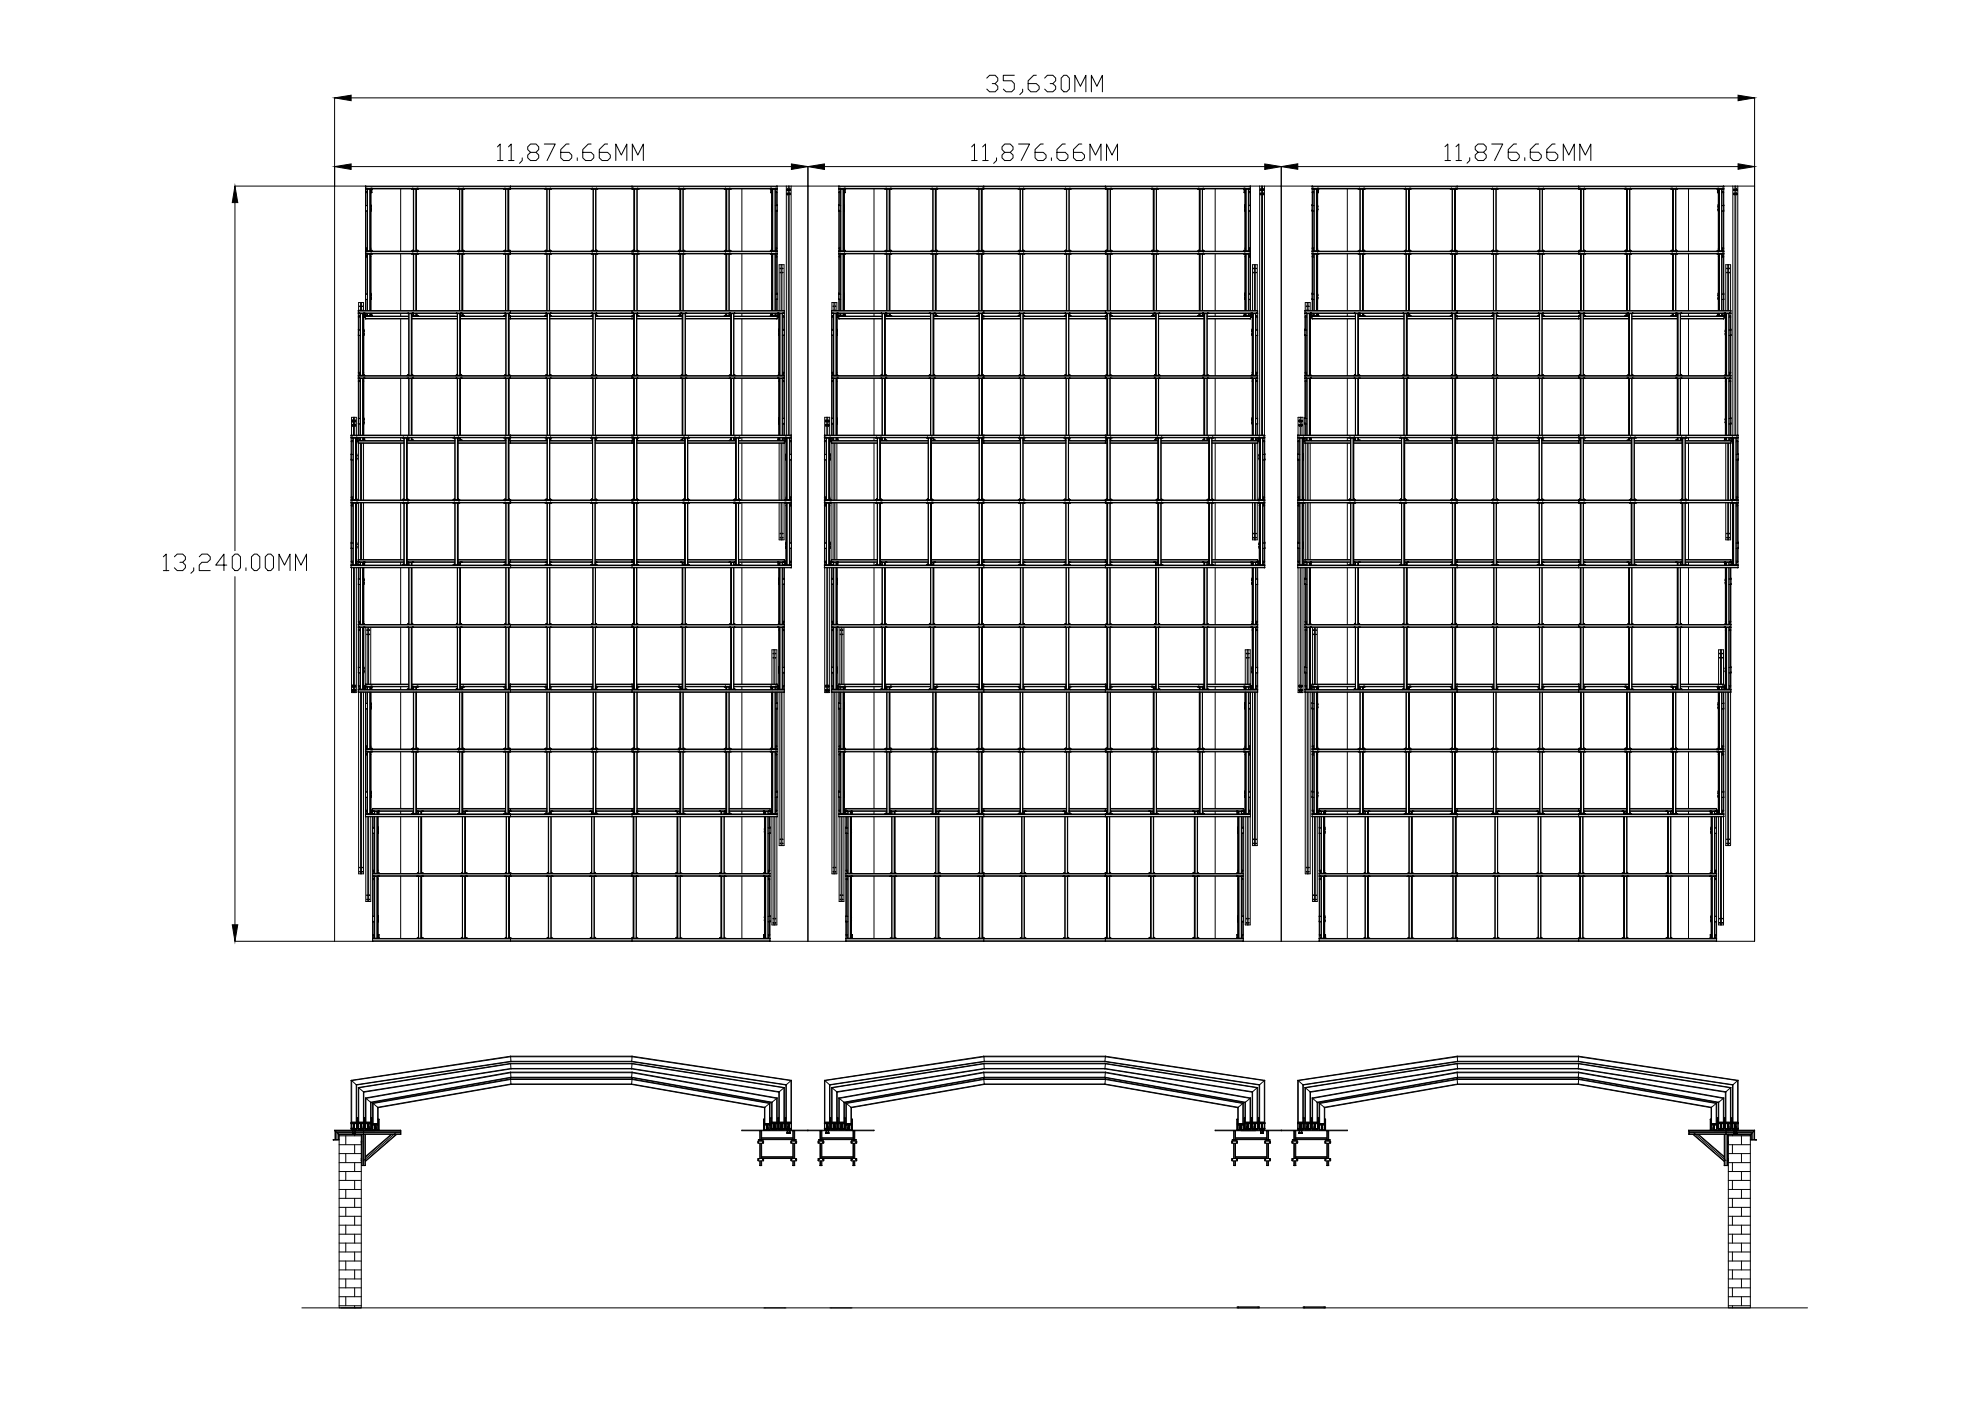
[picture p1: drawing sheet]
<svg xmlns="http://www.w3.org/2000/svg" width="594mm" height="420mm" viewBox="0 0 594 420" stroke-linecap="round" stroke-linejoin="round" font-family="sans-serif">
<!-- layer: 0 -->
<g fill="none" stroke="#000" stroke-width=".3">
<path d="M100.3 29.4v252.9M105.3 29.4h415.9M295.9 23.4l.9-.8h1.6l.8 .8v.8l-.8 .9h-.8M298.4 25.1l.8 .8v.8l-.8 .8h-1.6l-.9-.8M304.2 22.6h-3.3v1.6h2.5l.8 .9v1.6l-.8 .8h-1.7l-.8-.8M306.7 26.7v.8l-.9 .9M310.8 22.6h-.8l-1.7 1.6v2.5l.8 .8h1.7l.8-.8v-.8l-.8-.8h-2.5M313.3 23.4l.8-.8h1.6l.9 .8v.8l-.9 .9h-.8M315.7 25.1l.9 .8v.8l-.9 .8h-1.6l-.8-.8M319 22.6h.9l.8 .8v3.3l-.8 .8h-.9l-.8-.8v-3.3zM322.3 27.5v-4.9l1.7 3.3 1.6-3.3v4.9M327.3 27.5v-4.9l1.6 3.3 1.7-3.3v4.9"/>
<path d="M526.2 29.4v252.9h-414.3M70.5 55.8h323M105.3 50h132M109.6 55.9v.1M109.6 57.7l.1 .1M109.6 55.8v37.3M109.6 56.7h123.5M109.6 56h123.5M109.7 56.7h.1M109.7 57.8h.5M109.7 56.7l-.1-.2h123.5l-.2 .2M109.7 57.8v3.9"/>
<path d="M110 56.7h.1M110.2 56.7v18.6M110.9 56.7v18.6M111.1 57.4v.1M111.1 56.7v18.6M111.1 57.8h.1M111.3 56.7h.1M111.3 56.7v18.5M111.4 56.7v1.1M111.4 56.7h.1M111.5 56.7v1.1h-.2M111.5 57.7l-.3 .1"/>
<path d="M111.6 56.7h.1M111.7 56.7h.1M120.2 56.7v18.6M123.4 56.7h.1M123.5 56.7h.1M123.8 56.7h.1M124 56.7v18.6M124.1 56.7v18.6M124.7 56.7v18.6M124.8 56.7v18.6M124.9 56.7v18.6M125.1 56.7h.1"/>
<path d="M125.2 56.7h.1M125.3 56.7h.1M125.4 56.7h.1M125.5 56.7h.1M137.2 56.7h.1M137.3 56.7h.1M137.6 56.7h.1M137.8 56.7v18.6M137.9 56.7v18.6M138.5 56.7v18.6M138.6 56.7v18.6M138.7 56.7v18.6"/>
<path d="M138.9 56.7h.1M139 56.7h.1M139.1 56.7h.1M139.2 56.7h.1M139.3 56.7h.1M149.2 44l.8-.8v4.9M149.2 48.1h1.6M151.1 56.7h.1M151.4 56.7h.1M151.5 56.7h.1M151.6 56.7v18.6M151.7 56.7v18.6"/>
<path d="M152.3 56.7v18.6M152.4 56.7v18.6M152.5 44l.8-.8v4.9M152.5 48.1h1.6M152.5 56.7v18.6M152.7 56.7h.1M152.8 56.7h.1M152.9 56.7h.1M153 56.7h.1M153.1 56v.7M153.1 56.7h.1M153.1 55.8v.2"/>
<path d="M156.6 47.3v.8l-.8 .9M159.1 45.7l-.8-.9v-.8l.8-.8h1.7l.8 .8v.8l-.8 .9h-1.7l-.8 .8v.8l.8 .8h1.7l.8-.8v-.8l-.8-.8M163.2 43.2h3.3l-2.4 4.9M163.4 56.7h.1M163.5 56.7h.1M163.7 56.7h.1M163.8 56.7h.1M164 56.7v18.6M164.1 56.7v18.6M164.7 56.7v18.6M164.8 56.7v18.6M165 56.7h.1"/>
<path d="M165.1 56.7h.1M165.3 56.7h.1M165.4 56.7h.1M170.7 43.2h-.9l-1.6 1.6v2.5l.8 .8h1.7l.8-.8v-.8l-.8-.8h-2.5M173.1 47.3v.8M177.3 43.2h-.9l-1.6 1.6v2.5l.8 .8h1.7l.8-.8v-.8l-.8-.8h-2.5M177.3 56.7h.1M177.6 56.7h.1M177.9 56.7v18.6M178.6 56.7v18.6M178.7 56.7v18.6M178.9 56.7h.1"/>
<path d="M179 56.7h.1M179.2 56.7h.1M179.3 56.7h.1M182.2 43.2h-.8l-1.7 1.6v2.5l.9 .8h1.6l.8-.8v-.8l-.8-.8h-2.5M184.7 48.1v-4.9l1.6 3.3 1.7-3.3v4.9M189.5 55.8v.2M189.5 56v.7M189.5 56.7h.1M189.6 48.1v-4.9l1.7 3.3 1.6-3.3v4.9M189.7 56.7h.1M189.8 56.7h.1M189.9 56.7h.1"/>
<path d="M190 56.7h.1M190.1 56.7v18.6M190.3 56.7v18.6M191 56.7v18.6M191.2 56.7h.1M191.3 56.7h.1M191.6 56.7h.1M203.4 56.7h.1M203.5 56.7h.1M203.6 56.7h.1M203.7 56.7h.1M203.8 56.7h.1"/>
<path d="M203.9 56.7v18.6M204.1 56.7v18.6M204.8 56.7v18.6M204.9 56.7v18.6M205 56.7h.1M205.1 56.7h.1M205.4 56.7h.1M217.2 56.7h.1M217.3 56.7h.1M217.4 56.7h.1M217.5 56.7h.1M217.6 56.7h.1"/>
<path d="M217.7 56.7v18.6M217.9 56.7v18.6M218.6 56.7v18.6M218.7 56.7v18.6M218.8 56.7h.1M218.9 56.7h.1M219.2 56.7h.1M219.3 56.7h.1M222.5 56.7v18.6M231 56.7h.1M231.1 56.7h.1M231.1 56.7l.1 1.1h.2"/>
<path d="M231.2 56.7h.1M231.2 57.7h.2M231.2 56.7v1.1M231.3 56.7h.1M231.4 57.7l.1 .1M231.4 56.7h.1M231.4 56.7v18.5M231.5 57.4v.1M231.6 57.8l-.1 3.9M231.6 56.7v18.6M231.7 56.7v18.6M232.4 56.7v18.6"/>
<path d="M232.5 57.8h.4v3.9M232.5 56.7v18.6M232.6 56.7h.1M232.7 56.7h.1M232.7 57.3v.2M232.8 57.4h.1l-.1 .2M233 56.7h.1M233 55.9l.1 .1M233 57.7v.1M233.1 55.8v37.3M235.8 55.8v74.7M236.1 58.3h.1"/>
<path d="M236.1 58.2v.1M236.1 58.1v.1M236.1 58.3l.1 .1M236.1 58.1v.2M236.1 58.1h.1M236.1 57h.1M236.1 57v.1M236.1 56.9v.1M236.1 56.9h.1M236.1 56.9h.2M236.1 58.2h.1M236.1 58.1l.2 .1-.2 .1"/>
<path d="M236.1 57.1h.1M236.1 57.1h.2M236.1 56.9l.2 .1zM236.1 58.2l.2 .1zM236.2 56.9l.1 .1M236.2 56.9h-.1M236.2 58.3h.1M236.2 58.1h.1M236.2 58.1h-.1M236.2 57.1h.1M236.2 56.9h.1M236.2 58.3v.1"/>
<path d="M236.3 57h-.2M236.3 58.1h.1M236.3 56.9h.1M236.3 57.1h.1M236.3 56.9l.1 .1M236.3 58.1v.2M236.3 58.3h.1M236.3 58.3l-.1 .1M236.4 57l-.1 .1M236.4 57h.1M236.4 55.8v74.7M236.7 55.8v74.7"/>
<path d="M236.7 57l.1 .1M236.7 58.2v.1M236.7 57h.1M236.7 58.2h.1M236.7 56.9v.1M236.7 56.9h.1M236.7 58.3h.1M236.7 58.3h.2M236.7 58.2l.1 .1M236.8 58.1l-.1 .1M236.8 57.1h.1M236.8 57h.1"/>
<path d="M236.8 58.2l.1 .1M236.8 56.9v.1M236.8 56.9l.2 .1M236.8 56.9h-.1M236.8 58.3h.1M236.8 58.1h.1M236.8 58.1h.2M236.9 58.1l.1 .1M236.9 58.1h-.1M236.9 56.8l.1 .2M236.9 56.8l-.1 .1M236.9 56.8l-.2 .1"/>
<path d="M236.9 56.8h.1M236.9 58.1h.1M236.9 58.3h.1M236.9 57h-.1M236.9 57h.1M236.9 58.2h-.1M236.9 58.2v.1M236.9 58.3h-.1M237 58.2l-.1 .1M237 57l-.1 .1M237 57.1h-.2M237 57.1h.1"/>
<path d="M237 58.1h.1M237 58.1v.2M237 58.1v.1M237 57v.1M237 57h.1M237 58.3h-.1M237 58.2v.1M237 58.3h.1M237.3 55.8v74.7M242.3 50v232.3M247.2 50h132.1M251.6 57.7v.1"/>
<path d="M251.6 56.7h123.4M251.6 56h123.4M251.6 55.8v37.3M251.6 56.7h.1M251.6 55.8v.1M251.7 55.8l-.2 .2M251.7 56.7l-.2-.2h123.5l-.1 .2M251.7 57.3v.2M251.8 57.6h.1M251.8 57.4h.1M251.8 57.3v.2M251.9 56.7h.1"/>
<path d="M252 56.7h.1M252.1 57.8h-.5l.1 3.9M252.1 56.7v18.6M252.8 56.7v18.6M252.9 56.7v18.6M253 57.4v.1M253 57.8l.1 3.9M253 56.7v18.6M253.2 56.7h.1M253.3 56.7h.1M253.3 56.7l-.1 18.5M253.4 56.7h.1"/>
<path d="M253.4 56.7v1.1M253.5 57.7l-.4 .1M253.5 56.7h.1M253.5 56.7v1.1h-.3M253.6 56.7h.1M262.1 56.7v18.6M265.4 56.7h.1M265.7 56.7h.1M265.8 56.7h.1M265.9 56.7v18.6M266 56.7v18.6M266.7 56.7v18.6"/>
<path d="M266.8 56.7v18.6M267 56.7h.1M267.1 56.7h.1M267.2 56.7h.1M267.3 56.7h.1M267.4 56.7h.1M279.2 56.7h.1M279.5 56.7h.1M279.6 56.7h.1M279.8 56.7v18.6M280.5 56.7v18.6M280.6 56.7v18.6"/>
<path d="M280.7 56.7v18.6M280.8 56.7h.1M280.9 56.7h.1M281 56.7h.1M281.1 56.7h.1M281.2 56.7h.1M291.4 44l.8-.8v4.9M291.4 48.1h1.6M293 56.7h.1M293.3 56.7h.1M293.4 56.7h.1M293.6 56.7v18.6"/>
<path d="M294.3 56.7v18.6M294.4 56.7v18.6M294.5 56.7v18.6M294.6 56.7h.1M294.7 56.7h.1M294.7 44l.8-.8v4.9M294.7 48.1h1.6M294.8 56.7h.1M295 56.7h.1M295 55.8v.2M295 56v.7M298.8 47.3v.8l-.8 .9"/>
<path d="M301.3 45.7l-.8-.9v-.8l.8-.8h1.7l.8 .8v.8l-.8 .9h-1.7l-.8 .8v.8l.8 .8h1.7l.8-.8v-.8l-.8-.8M305.3 56.7h.1M305.4 56.7h.1M305.4 43.2h3.4l-2.5 4.9M305.6 56.7h.1M305.7 56.7h.1M305.9 56.7v18.6M306 56.7v18.6M306.7 56.7v18.6M306.9 56.7h.1M307 56.7h.1M307.2 56.7h.1"/>
<path d="M307.3 56.7h.1M312.9 43.2h-.8l-1.7 1.6v2.5l.8 .8h1.7l.8-.8v-.8l-.8-.8h-2.5M315.3 47.3v.8M319.2 56.7h.1M319.3 56.7h.1M319.5 43.2h-.9l-1.6 1.6v2.5l.8 .8h1.7l.8-.8v-.8l-.8-.8h-2.5M319.5 56.7h.1M319.6 56.7h.1M319.8 56.7v18.6M319.9 56.7v18.6M320.6 56.7v18.6M320.8 56.7h.1"/>
<path d="M320.9 56.7h.1M321.1 56.7h.1M321.2 56.7h.1M324.4 43.2h-.8l-1.7 1.6v2.5l.9 .8h1.6l.8-.8v-.8l-.8-.8h-2.5M326.9 48.1v-4.9l1.6 3.3 1.7-3.3v4.9M331.5 55.8v.2M331.5 56v.7M331.5 56.7h.1M331.6 56.7h.1M331.7 56.7h.1M331.8 56.7h.1M331.8 48.1v-4.9l1.7 3.3 1.6-3.3v4.9"/>
<path d="M331.9 56.7h.1M332.1 56.7v18.6M332.2 56.7v18.6M332.9 56.7v18.6M333 56.7v18.6M333.1 56.7h.1M333.2 56.7h.1M333.5 56.7h.1M333.6 56.7h.1M345.3 56.7h.1M345.4 56.7h.1M345.5 56.7h.1"/>
<path d="M345.7 56.7h.1M345.8 56.7h.1M345.9 56.7v18.6M346 56.7v18.6M346.1 56.7v18.6M346.8 56.7v18.6M346.9 56.7h.1M347 56.7h.1M347.3 56.7h.1M359.1 56.7h.1M359.3 56.7h.1M359.5 56.7h.1"/>
<path d="M359.6 56.7h.1M359.7 56.7v18.6M359.8 56.7v18.6M359.9 56.7v18.6M360.6 56.7v18.6M360.8 56.7h.1M360.9 56.7h.1M361.1 56.7h.1M361.2 56.7h.1M364.4 56.7v18.6M372.9 56.7h.1M373.1 56.7h.1"/>
<path d="M373.1 56.7v1.1h.3M373.1 57.7l.3 .1M373.2 56.7v1.1M373.3 56.7h.1M373.4 56.7h.1M373.4 56.7v18.5M373.4 57.8h.1M373.5 56.7v18.6M373.5 57.4v.1M373.6 56.7v18.6M373.7 56.7v18.6M374.4 56.7v18.6"/>
<path d="M374.5 57.8h.4M374.5 56.7v18.6M374.6 56.7h.1M374.6 57.4h.2v.2zM374.7 56.7h.1M374.9 57.8v3.9M374.9 56.7h.1M375 55.9v.1M375 57.7l-.1 .1M375 55.8v37.3M377.8 55.8v74.7M378 58.3h.1"/>
<path d="M378 58.1v.2M378 58.3l.1 .1M378 58.1h.1M378 57l.1 .1M378 57h.1M378.1 56.9l-.1 .1M378.1 56.9h.1M378.1 58.2h.1M378.1 58.3h.1M378.1 58.1v.2M378.1 58.1h.1M378.1 56.9v.1"/>
<path d="M378.1 58.1h-.1M378.1 57.1h.1M378.1 57h.1M378.1 56.9l.1 .1zM378.1 58.2v.1M378.1 56.9v.2M378.1 58.1h.2M378.1 58.3v.1M378.2 58.1v.2M378.2 57h.1M378.2 58.2l-.1 .1M378.2 56.9v.1"/>
<path d="M378.2 57l-.1 .1M378.2 58.1h.1M378.2 56.9h.1M378.2 57.1h.1M378.2 56.9l.1 .1M378.3 58.1v.2M378.3 58.3h-.1M378.3 58.1h.1M378.3 58.3h.1M378.3 58.3l-.2 .1M378.3 57l-.1 .1M378.3 56.9v.1"/>
<path d="M378.3 57h.1M378.3 55.8v74.7M378.6 55.8v74.7M378.6 57l.2 .1M378.6 57h.1M378.6 58.2l.1 .1M378.6 58.2h.1M378.7 57h-.1M378.7 56.9v.1M378.7 56.9h.1M378.7 56.9l-.1 .1M378.7 58.3h.1"/>
<path d="M378.7 58.3h.2M378.7 56.9l.1 .2M378.7 58.2l.1 .1M378.7 58.1l-.1 .1M378.7 57h.2M378.7 57h.2zM378.7 57h.1M378.7 58.2l.2 .1zM378.7 58.2h.1M378.8 56.9l.1 .1M378.8 56.9h-.1M378.8 57.1h.1"/>
<path d="M378.8 58.3h.1M378.8 58.1h.1M378.8 58.1h-.1M378.8 58.1l-.2 .1M378.8 58.2h-.1M378.8 58.2l.1 .1M378.8 58.1l.1 .1M378.8 58.1l-.1 .1M378.9 56.8v.2M378.9 56.8l-.1 .1M378.9 56.8l-.2 .1M378.9 56.8h.1"/>
<path d="M378.9 58.3h.1M378.9 57h-.1M378.9 58.1h.1M378.9 58.3h-.1M378.9 58.2v.1M378.9 57l-.1 .1M378.9 57.1h-.1M378.9 57.1h.1M378.9 58.1v.1M378.9 58.1v.2M378.9 57v.1M378.9 57h.1"/>
<path d="M379.2 55.8v74.7M384.2 49.9v232.4M389.2 50h132M393.5 56.5l.1 .2M393.5 57.7v.1M393.5 56.5h123.4l-.1 .2M393.5 56.7h123.4M393.5 56h123.4M393.5 55.8v37.3M393.5 55.8v.1M393.5 57.8h.6M393.6 57.8v3.9"/>
<path d="M393.8 56.7h.1M393.9 56.7h.1M394.1 56.7v18.6M394.8 56.7v18.6M394.9 56.7v18.6M395 57.4v.1M395 57.8h.1M395 56.7v18.6M395.1 57.7l-.1 .1M395.1 56.7h.1M395.2 57.7h.2M395.2 56.7v18.5"/>
<path d="M395.2 56.7h.1M395.3 56.7h.1M395.3 56.7v1.1M395.4 56.7v1.1h-.2M395.4 56.7h.1M395.5 56.7h.1M404 56.7v18.6M407.3 56.7h.1M407.6 56.7h.1M407.7 56.7h.1M407.9 56.7v18.6M408.6 56.7v18.6"/>
<path d="M408.7 56.7v18.6M408.8 56.7v18.6M409 56.7h.1M409.2 56.7h.1M409.3 56.7h.1M409.4 56.7h.1M421.1 56.7h.1M421.2 56.7h.1M421.4 56.7h.1M421.5 56.7h.1M421.7 56.7v18.6M422.4 56.7v18.6"/>
<path d="M422.5 56.7v18.6M422.6 56.7v18.6M422.8 56.7h.1M423 56.7h.1M423.1 56.7h.1M423.2 56.7h.1M433.3 44l.9-.8v4.9M433.3 48.1h1.7M434.9 56.7h.1M435 56.7h.1M435.2 56.7h.1M435.3 56.7h.1"/>
<path d="M435.5 56.7v18.6M436.2 56.7v18.6M436.3 56.7v18.6M436.4 56.7v18.6M436.6 56.7h.1M436.6 44l.9-.8v4.9M436.6 48.1h1.7M436.8 56.7h.1M436.9 56.7h.1M436.9 56.5l.1 .2M437 55.8l-.1 .2M437 56v.5"/>
<path d="M437 56.7h.1M440.7 47.3v.8l-.8 .9M443.2 45.6l-.8-.8v-.8l.8-.8h1.7l.8 .8v.8l-.8 .8h-1.7l-.8 .9v.8l.8 .8h1.7l.8-.8v-.8l-.8-.9M447.3 56.7h.1M447.4 43.2h3.3l-2.5 4.9M447.4 56.7h.1M447.6 56.7h.1M447.9 56.7v18.6M448.6 56.7v18.6M448.9 56.7h.1M449 56.7h.1M449.2 56.7h.1"/>
<path d="M449.3 56.7h.1M454.8 43.2h-.8l-1.7 1.6v2.5l.9 .8h1.6l.8-.8v-.8l-.8-.9h-2.5M457.3 47.3v.8M461.2 56.7h.1M461.4 43.2h-.8l-1.7 1.6v2.5l.9 .8h1.6l.8-.8v-.8l-.8-.9h-2.5M461.4 56.7h.1M461.5 56.7h.1M461.7 56.7v18.6M462.5 56.7v18.6M462.8 56.7h.1M463.1 56.7h.1M466.4 43.2h-.9l-1.6 1.6v2.5l.8 .8h1.7l.8-.8v-.8l-.8-.9h-2.5"/>
<path d="M468.8 48.1v-4.9l1.7 3.3 1.6-3.3v4.9M473.4 55.8v.2M473.4 56v.7M473.4 56.7h.1M473.6 56.7h.1M473.8 56.7h.1M473.8 48.1v-4.9l1.6 3.3 1.7-3.3v4.9M473.9 56.7h.1M474 56.7v18.6M474.1 56.7v18.6M474.2 56.7v18.6M474.9 56.7v18.6"/>
<path d="M475 56.7v18.6M475.1 56.7h.1M475.2 56.7h.1M475.4 56.7h.1M475.5 56.7h.1M487.2 56.7h.1M487.4 56.7h.1M487.6 56.7h.1M487.7 56.7h.1M487.8 56.7v18.6M487.9 56.7v18.6M488 56.7v18.6"/>
<path d="M488.7 56.7v18.6M488.9 56.7h.1M489 56.7h.1M489.3 56.7h.1M501.1 56.7h.1M501.2 56.7h.1M501.3 56.7h.1M501.4 56.7h.1M501.5 56.7h.1M501.6 56.7v18.6M501.7 56.7v18.6M501.8 56.7v18.6"/>
<path d="M502.5 56.7v18.6M502.7 56.7h.1M502.8 56.7h.1M503.1 56.7h.1M506.4 56.7v18.6M514.9 56.7h.1M515 56.7h.1M515 57.7l.4 .1M515.1 56.7l-.1 1.1h.3M515.1 56.7v1.1M515.2 56.7h.1M515.3 56.7h.1"/>
<path d="M515.3 56.7v18.5M515.4 57.8h.1M515.4 56.7v18.6M515.4 57.4v.1M515.5 56.7v18.6M515.6 56.7v18.6M516.3 56.7v18.6M516.4 57.8h.5l-.1 3.9M516.5 56.7h.1M516.6 57.4h.2l-.1 .2zM516.6 56.7h.1M516.8 55.8l.1 .2"/>
<path d="M516.8 55.8l.1 .1M516.9 56.7h.1M516.9 57.7l-.1 .1M516.9 55.8v37.3M519.7 55.8v74.7M519.9 57l.1 .1M519.9 57h.1M520 58.3h.1M520 58.1v.2M520 58.3l.1 .1M520 58.1h.1M520 57h.1"/>
<path d="M520 56.9v.1M520 57l.1 .1M520 57.1h.2M520 57v.1M520 56.9h.1M520 56.9l-.1 .1M520 56.9h.2M520 58.2h.1M520 58.1h.2M520 56.9l.2 .1zM520 58.2v.1M520.1 56.9h-.1"/>
<path d="M520.1 56.9h.1M520.1 58.1h-.1M520.1 58.1h.1M520.1 58.3v.1M520.1 58.1l.1 .1M520.1 57h.1M520.1 58.2l-.1 .1M520.1 56.9v.2M520.2 56.9v.1M520.2 57.1h.1M520.2 58.2l-.1 .1M520.2 58.1v.2"/>
<path d="M520.2 58.3h-.2M520.2 58.1h.1M520.2 58.3h.1M520.2 58.3l-.1 .1M520.2 57v.1M520.2 57h.1M520.3 55.8v74.7M520.5 55.8v74.7M520.6 57l.1 .1M520.6 57h.1M520.6 58.2v.1M520.6 58.2h.1"/>
<path d="M520.6 56.9v.1M520.6 56.9h.1M520.6 58.3h.1M520.6 58.3h.2M520.6 56.9l.1 .2M520.6 58.2l.1 .1M520.7 58.1l-.1 .1M520.7 57.1h.1M520.7 57h.1M520.7 57h.1zM520.7 58.2l.1 .1M520.7 58.2l.1 .1z"/>
<path d="M520.7 58.3h.1M520.7 58.2h.1M520.7 56.9v.1M520.7 56.9h.1M520.7 56.9h-.1M520.7 58.1h.1M520.8 56.8v.1M520.8 56.8l-.1 .1M520.8 56.8l-.2 .1M520.8 56.8h.1M520.8 56.8l.1 .2M520.8 58.1h.1"/>
<path d="M520.8 58.3h.1M520.8 58.1v.1M520.8 58.1h-.1M520.8 57h.1M520.8 56.9v.1M520.8 58.3h-.1M520.8 58.2v.1M520.8 57v.1M520.8 57.1h-.1M520.8 57.1h.1M520.8 58.2l.1 .1M520.8 58.1l.1 .2"/>
<path d="M520.8 56.9l.1 .1M520.9 57h-.1M520.9 57h.1M520.9 57l-.1 .1M520.9 58.3h-.1M520.9 58.3h.1M521.1 55.8l.1 74.7M526.2 55.8l-132.7 .2M70.5 60.8v104.4M109.6 76l29.6 .2M109.6 77l.2 .1M109.6 61.7h.1"/>
<path d="M109.6 63.3h.1M109.6 75.3h2.1M109.6 76h123.5M109.6 75.3h123.5M109.6 61.7h.6M109.7 75.3l123.4 .2-.1-.2M109.7 76.1v.1M109.7 63.3v11.1M109.8 74.5v.3l.1-.3M109.8 74.6h.1M110 76.2h.1M110 75.3h.1"/>
<path d="M110.2 74.3l-.6 .2M110.2 77.1h-.5v11.1M110.2 76.2v16.9M110.2 63.3h-.6M110.9 76.2v16.9M111.1 74.3l.1 .2M111.1 74.5v.2M111.1 76.7v.2M111.1 76.2v16.9M111.1 61.7h.2M111.2 77l-.1 .1M111.2 61.7h.1"/>
<path d="M111.2 63.3h.1M111.3 76.2h.1M111.3 75.3h.1M111.3 61.9h.1M111.3 62.1h.1M111.3 63h.1M111.3 62.8h.1M111.3 62v.1M111.3 62.8v.2M111.3 76.2v16.9M111.3 63.3h-.2M111.5 75.3h.1"/>
<path d="M111.5 76.1v.1M111.6 75.3h.1M111.6 76.1v.1M111.7 76.1l-2.1 .1M120.2 76.1v17M123.4 75.3h2.1M123.4 76.1h2.1M123.5 75.3h.1M123.5 76.1v.1M123.8 75.3h.1M123.8 76.2h.1M124 76.2v16.9"/>
<path d="M124.1 76.2v16.9M124.7 76.2v16.9M124.8 76.2v16.9M124.9 76.2v16.9M125.1 75.3h.1M125.1 76.2h.1M125.2 75.3h.1M125.2 76.2h.1M125.3 75.3h.1M125.3 76.1v.1M125.4 75.3h.1M125.4 76.1v.1"/>
<path d="M137.2 75.3h2.1M137.2 76.1h2.1M137.3 75.3h.1M137.3 76.1v.1M137.6 75.3h.1M137.6 76.2h.1M137.8 76.2v16.9M137.9 76.2v16.9M138.5 76.2v16.9M138.6 76.2v16.9M138.7 76.2v16.9M138.9 75.3h.1"/>
<path d="M138.9 76.2h.1M139 75.3h.1M139 76.2h.1M139.1 75.3h.1M139.1 76.1v.1M139.2 75.3h.1M139.2 76.1h78.1M151.4 76.2h.1M151.4 75.3h.1M151.5 76.2h.1M151.5 75.3h.1M151.6 76.2v16.9"/>
<path d="M151.7 76.2v16.9M152.3 76.2v16.9M152.4 76.2v16.9M152.5 76.2v16.9M152.7 76.2h.1M152.7 75.3h.1M152.8 76.2h.1M152.8 75.3h.1M152.9 75.3h.1M152.9 76.1v.1M153 75.3h.1M153 76.1v.1"/>
<path d="M153.1 76v.2l-2-.1M153.1 75.3h.1M153.1 75.3h-2M153.1 75.3v.7M163.4 75.3h2M163.4 76.1h2M163.5 75.3h.1M163.5 76.1v.1M163.7 75.3h.1M163.7 76.2h.1M163.8 75.3h.1M163.8 76.2h.1"/>
<path d="M164 76.2v16.9M164.1 76.2v16.9M164.7 76.2v16.9M164.8 76.2v16.9M165 76.2h.1M165 75.3h.1M165.1 76.2h.1M165.1 75.3h.1M165.3 75.3h.1M165.3 76.1v.1M177.3 75.3h2M177.3 76.1h2"/>
<path d="M177.3 75.3h.1M177.3 76.1v.1M177.6 75.3h.1M177.6 76.2h.1M177.9 76.2v16.9M178.6 76.2v16.9M178.7 76.2v16.9M178.9 75.3h.1M178.9 76.2h.1M179 75.3h.1M179 76.2h.1M179.2 75.3h.1"/>
<path d="M179.2 76.1v.1M189.5 75.3v.7M189.5 76v.2l2.1-.1M189.5 75.3h.1M189.5 75.3h2.1M189.7 75.3h.1M189.7 76.1v.1M189.8 75.3h.1M189.8 76.1v.1M189.9 75.3h.1M189.9 76.2h.1M190 75.3h.1"/>
<path d="M190 76.2h.1M190.1 76.2v16.9M190.3 76.2v16.9M191 76.2v16.9M191.2 75.3h.1M191.2 76.2h.1M191.3 75.3h.1M191.3 76.2h.1M191.6 76.1h.1M191.6 75.3h.1M191.6 76.1v.1M203.4 75.3h2"/>
<path d="M203.4 76.1h2M203.5 75.3h.1M203.5 76.1v.1M203.6 75.3h.1M203.6 76.1v.1M203.7 76.2h.1M203.7 75.3h.1M203.8 76.2h.1M203.8 75.3h.1M203.9 76.2v16.9M204.1 76.2v16.9M204.8 76.2v16.9"/>
<path d="M204.9 76.2v16.9M205 76.2h.1M205 75.3h.1M205.1 76.2h.1M205.1 75.3h.1M205.4 75.3h.1M205.4 76.1v.1M217.2 75.3h2.1M217.2 76.1h2.1M217.3 75.3h.1M217.4 75.3h.1M217.4 76.1v.1"/>
<path d="M217.5 76.2h.1M217.5 75.3h.1M217.6 76.2h.1M217.6 75.3h.1M217.7 76.2v16.9M217.9 76.2v16.9M218.6 76.2v16.9M218.7 76.2v16.9M218.8 75.3h.1M218.8 76.2h.1M218.9 75.3h.1M218.9 76.2h.1"/>
<path d="M219.2 75.3h.1M219.2 76.1v.1M222.5 76.1v17M231 76.1l2.1 .1M231.1 75.3h.1M231.1 76.1v.1M231.2 75.3h.1M231.2 76.1v.1M231.3 75.3h.1M231.3 76.2h.1M231.4 77l.1 .1M231.4 75.3h.1"/>
<path d="M231.4 76.2h.1M231.4 61.9h.1M231.4 62.1h.1M231.4 62.8h.1M231.4 63h.1M231.4 61.9v.2M231.4 62.8v.1M231.4 76.2v16.9M231.4 63.3h.2M231.4 61.7h.2M231.5 61.7h.1M231.5 63.3h.1"/>
<path d="M231.5 63.3v11.1M231.5 77.1v11.1M231.5 76.7v.2M231.5 74.5v.2M231.5 74.3l-.1 .2M231.6 76.2v16.9M231.7 76.2v16.9M232.4 76.2v16.9M232.5 74.3l.5 .2M232.5 76.2v16.9M232.5 61.7h.6M232.5 77.1h.4"/>
<path d="M232.6 75.3h.1M232.6 76.2h.1M232.7 75.3h.1M232.7 76.2h.1M232.7 74.5v.2M232.7 76.7v.2M232.8 76.7l.1 .1-.1 .1M232.8 74.6h.1M232.8 74.5v.3M232.9 63.3v11.1M232.9 77.1v11.1M233 76.1v.1"/>
<path d="M233 61.7h.1M233 63.3h.1M233 61.7v1.6M233 77l-.1 .1M233.1 76.1l-15.8 .1M233.1 75.3h-2.1M233.1 63.3h-.6M233.1 76l-.1 .1M234.2 79.4v13.7M234.5 79.4v13.7M251.5 76l.1 .2M251.6 77l.1 .1"/>
<path d="M251.6 61.7h.1M251.6 63.3h.1M251.6 76h123.4M251.6 76.1h123.4M251.6 75.3h123.4M251.6 75.3h2M251.6 61.7h.5M251.6 75.3h.1M251.7 75.3l-.2 .1 123.5 .1-.1-.2M251.7 74.6l.2 .1zM251.7 63.3v11.1M251.7 77.1v11.1"/>
<path d="M251.7 74.3l-.1 .2M251.7 74.3h.4M251.7 77.1h.4M251.7 76.7v.2M251.8 74.6h.1M251.8 74.8h.1M251.8 76.7h.1M251.8 76.9h.1M251.8 76.7v.2M251.9 76.2h.1M251.9 75.3h.1M252 76.2h.1"/>
<path d="M252 75.3h.1M252.1 63.3h-.5M252.1 76.2v16.9M252.8 76.2v16.9M252.9 76.2v16.9M253 74.3l.2 .2M253 74.5v.2M253 76.7v.2M253 61.7h.2M253 76.2v16.9M253.1 63.3v11.1M253.1 77.1v11.1"/>
<path d="M253.2 76.2h.1M253.2 75.3h.1M253.2 61.7h.1M253.2 63.3h.1M253.2 77l-.2 .1M253.2 61.9h.1M253.2 62.1h.1M253.2 63h.1M253.2 62.8h.1M253.2 62v.1M253.2 62.8v.2M253.2 63.3h-.2"/>
<path d="M253.2 76.2v16.9M253.3 76.2h.1M253.3 75.3h.1M253.4 75.3h.1M253.4 76.1v.1M253.5 75.3h.1M253.5 76.1v.1M253.6 76.1l-2 .1M262.1 76.1v17M265.4 75.3h2M265.4 76.1h2M265.4 75.3h.1"/>
<path d="M265.4 76.1v.1M265.7 75.3h.1M265.7 76.2h.1M265.8 75.3h.1M265.8 76.2h.1M265.9 76.2v16.9M266 76.2v16.9M266.7 76.2v16.9M266.8 76.2v16.9M267 75.3h.1M267 76.2h.1M267.1 75.3h.1"/>
<path d="M267.1 76.2h.1M267.2 75.3h.1M267.2 76.1v.1M267.3 75.3h.1M267.3 76.1v.1M279.2 75.3h2M279.2 76.1h2M279.2 75.3h.1M279.2 76.1v.1M279.5 75.3h.1M279.5 76.2h.1M279.6 75.3h.1"/>
<path d="M279.6 76.2h.1M279.8 76.2v16.9M280.5 76.2v16.9M280.6 76.2v16.9M280.7 76.2v16.9M280.8 75.3h.1M280.8 76.2h.1M280.9 75.3h.1M280.9 76.2h.1M281 75.3h.1M281 76.1v.1M281.1 75.3h.1"/>
<path d="M281.1 76.1v.1M293 75.3h.1M293 76.1v.1M293.3 76.2h.1M293.3 75.3h.1M293.4 76.2h.1M293.4 75.3h.1M293.6 76.2v16.9M294.3 76.2v16.9M294.4 76.2v16.9M294.5 76.2v16.9M294.6 76.2h.1"/>
<path d="M294.6 75.3h.1M294.7 76.2h.1M294.7 75.3h.1M294.8 75.3h.1M294.8 76.1v.1M295 75.3h.1M295 76.1v.1M295 76v.2l-2-.1M295 75.3v.7M295 75.3h-2M305.3 75.3h2M305.3 76.1h2"/>
<path d="M305.4 75.3h.1M305.4 76.1v.1M305.6 75.3h.1M305.6 76.2h.1M305.7 75.3h.1M305.7 76.2h.1M305.9 76.2v16.9M306 76.2v16.9M306.7 76.2v16.9M306.9 76.2h.1M306.9 75.3h.1M307 76.2h.1"/>
<path d="M307 75.3h.1M307.2 75.3h.1M307.2 76.1v.1M319.2 75.3h2M319.2 76.1h2M319.3 75.3h.1M319.3 76.1v.1M319.5 75.3h.1M319.5 76.2h.1M319.6 75.3h.1M319.6 76.2h.1M319.8 76.2v16.9"/>
<path d="M319.9 76.2v16.9M320.6 76.2v16.9M320.8 75.3h.1M320.8 76.2h.1M320.9 75.3h.1M320.9 76.2h.1M321.1 75.3h.1M321.1 76.1v.1M331.5 75.3v.7M331.5 76v.2l2.1-.1M331.5 75.3h2.1M331.5 75.3h.1"/>
<path d="M331.6 75.3h.1M331.6 76.1v.1M331.7 75.3h.1M331.7 76.1v.1M331.8 75.3h.1M331.8 76.2h.1M331.9 75.3h.1M331.9 76.2h.1M332.1 76.2v16.9M332.2 76.2v16.9M332.9 76.2v16.9M333 76.2v16.9"/>
<path d="M333.1 75.3h.1M333.1 76.2h.1M333.2 75.3h.1M333.2 76.2h.1M333.5 75.3h.1M333.5 76.1v.1M345.3 75.3h2M345.3 76.1h2M345.4 75.3h.1M345.4 76.1v.1M345.5 75.3h.1M345.5 76.1v.1"/>
<path d="M345.7 76.2h.1M345.7 75.3h.1M345.8 76.2h.1M345.8 75.3h.1M345.9 76.2v16.9M346 76.2v16.9M346.1 76.2v16.9M346.8 76.2v16.9M346.9 76.2h.1M346.9 75.3h.1M347 76.2h.1M347 75.3h.1"/>
<path d="M359.1 75.3h2.1M359.1 76.1h2.1M359.3 75.3h.1M359.3 76.1v.1M359.5 76.2h.1M359.5 75.3h.1M359.6 76.2h.1M359.6 75.3h.1M359.7 76.2v16.9M359.8 76.2v16.9M359.9 76.2v16.9M360.6 76.2v16.9"/>
<path d="M360.8 75.3h.1M360.8 76.2h.1M360.9 75.3h.1M360.9 76.2h.1M361.1 75.3h.1M361.1 76.1v.1M364.4 76.1v17M372.9 76.1l2.1 .1M373.1 75.3h.1M373.1 76.1v.1M373.3 75.3h.1M373.3 76.2h.1"/>
<path d="M373.4 77l.1 .1M373.4 75.3h.1M373.4 76.2h.1M373.4 61.9h.1M373.4 62.1h.1M373.4 62.8h.1M373.4 63h.1M373.4 61.7h.1M373.4 63.3h.1M373.4 61.9v.2M373.4 62.8v.1M373.4 76.2v16.9"/>
<path d="M373.4 62.8v.2M373.5 63.3h.1M373.5 61.7h.1M373.5 63.3h-.1M373.5 76.2v16.9M373.5 76.7v.2M373.5 74.5v.2M373.5 74.3l-.1 .2M373.6 76.2v16.9M373.7 76.2v16.9M374.4 76.2v16.9M374.5 61.7h.5"/>
<path d="M374.5 74.3h.3M374.5 77.1h.3l.1 11.1M374.5 76.2v16.9M374.6 75.3h.1M374.6 76.2h.1M374.6 76.7l.2 .2zM374.7 75.3h.1M374.7 76.2h.1M374.7 74.5l.1 .3v-.3M374.7 74.6h.1M374.8 74.3l.2 .2M374.9 63.3v11.1"/>
<path d="M374.9 75.3h.1M375 61.7h.1M375 63.3h.1M375 61.7v1.6M375 77l-.2 .1M375 75.3h-2.1M375 63.3h-.5M375 76l-.1 .2M376.2 79.4v13.7M376.4 79.4v13.7M393.5 76l121.5 .2M393.5 77l.1 .1"/>
<path d="M393.5 61.7h.1M393.5 63.3h.1M393.5 76h123.4M393.5 75.3h123.4M393.5 75.3h2M393.5 61.7h.6M393.6 75.3l-.1 .1M393.6 63.3v11.1M393.7 74.5v.3v-.3M393.7 74.6h.1M393.8 76.2h.1M393.8 75.3h.1"/>
<path d="M393.9 76.2h.1M393.9 75.3h.1M394.1 74.3l-.6 .2M394.1 63.3h-.6M394.1 77.1h-.5v11.1M394.1 76.2v16.9M394.8 76.2v16.9M394.9 76.2v16.9M395 74.3l.1 .2M395 74.5v.2M395 76.7v.2M395 63.3h.1"/>
<path d="M395 61.7h.1M395 61.7h.2M395 76.2v16.9M395.1 76.2h.1M395.1 75.3h.1M395.1 61.7h.1M395.1 63.3h.1M395.1 61.7v1.6M395.1 77l-.1 .1M395.2 61.9h.1M395.2 62.1h.1M395.2 63h.1"/>
<path d="M395.2 62.8h.1M395.2 62v.1M395.2 62.8v.2M395.2 63.3h-.2M395.2 76.2v16.9M395.2 76.2h.1M395.2 75.3h.1M395.3 75.3h.1M395.3 76.1v.1M395.4 75.3h.1M395.4 76.1v.1M395.5 76.1l-2 .1"/>
<path d="M404 76.1v17M407.3 75.3h2.1M407.3 76.1h2.1M407.6 75.3h.1M407.6 76.2h.1M407.7 75.3h.1M407.7 76.2h.1M407.9 76.2v16.9M408.6 76.2v16.9M408.7 76.2v16.9M408.8 76.2v16.9M409 75.3h.1"/>
<path d="M409 76.2h.1M409.2 75.3h.1M409.2 76.1v.1M409.3 75.3h.1M409.3 76.1v.1M421.1 75.3h2.1M421.1 76.1h2.1M421.2 75.3h.1M421.2 76.1v.1M421.4 75.3h.1M421.4 76.2h.1M421.5 75.3h.1"/>
<path d="M421.5 76.2h.1M421.7 76.2v16.9M422.4 76.2v16.9M422.5 76.2v16.9M422.6 76.2v16.9M422.8 75.3h.1M422.8 76.2h.1M423 75.3h.1M423 76.1v.1M423.1 75.3h.1M423.1 76.1v.1M434.9 75.3h2.1"/>
<path d="M434.9 76.1h2.1M435 75.3h.1M435 76.1v.1M435.2 76.2h.1M435.2 75.3h.1M435.3 76.2h.1M435.3 75.3h.1M435.5 76.2v16.9M436.2 76.2v16.9M436.3 76.2v16.9M436.4 76.2v16.9M436.6 76.2h.1"/>
<path d="M436.6 75.3h.1M436.8 75.3h.1M436.8 76.1v.1M436.9 75.3h.1M436.9 76.1v.1M436.9 76l.1 .1M437 75.3l-.1 .1M437 75.5v.5M447.3 75.3h2M447.3 76.1h2M447.4 75.3h.1M447.4 76.1v.1"/>
<path d="M447.6 75.3h.1M447.6 76.2h.1M447.9 76.2v16.9M448.6 76.2v16.9M448.9 76.2h.1M448.9 75.3h.1M449 76.2h.1M449 75.3h.1M449.2 75.3h.1M449.2 76.1v.1M461.2 75.3h1.9M461.2 76.1h1.9"/>
<path d="M461.2 75.3h.1M461.2 76.1v.1M461.4 75.3h.1M461.4 76.2h.1M461.5 75.3h.1M461.5 76.2h.1M461.7 76.2v16.9M462.5 76.2v16.9M462.8 75.3h.1M462.8 76.2h.1M463.1 75.3h.1M463.1 76.1v.1"/>
<path d="M473.4 75.3v.7M473.4 76v.1M473.4 75.3h2.1M473.4 76.1h2.1M473.6 75.3h.1M473.6 76.1v.1M473.8 75.3h.1M473.8 76.2h.1M473.9 75.3h.1M473.9 76.2h.1M474 76.2v16.9M474.1 76.2v16.9"/>
<path d="M474.2 76.2v16.9M474.9 76.2v16.9M475 76.2v16.9M475.1 75.3h.1M475.1 76.2h.1M475.2 75.3h.1M475.2 76.2h.1M475.4 75.3h.1M475.4 76.1v.1M487.2 75.3h2.1M487.2 76.1h2.1M487.4 75.3h.1"/>
<path d="M487.4 76.1v.1M487.6 76.2h.1M487.6 75.3h.1M487.7 76.2h.1M487.7 75.3h.1M487.8 76.2v16.9M487.9 76.2v16.9M488 76.2v16.9M488.7 76.2v16.9M488.9 76.2h.1M488.9 75.3h.1M489 76.2h.1"/>
<path d="M489 75.3h.1M501.1 75.3h2M501.1 76.1h2M501.2 75.3h.1M501.2 76.1v.1M501.3 75.3h.1M501.3 76.1v.1M501.4 76.2h.1M501.4 75.3h.1M501.5 76.2h.1M501.5 75.3h.1M501.6 76.2v16.9"/>
<path d="M501.7 76.2v16.9M501.8 76.2v16.9M502.5 76.2v16.9M502.7 75.3h.1M502.7 76.2h.1M502.8 75.3h.1M502.8 76.2h.1M503.1 75.3h.1M503.1 76.1v.1M506.4 76.1v17M514.9 76.1l2 .1M515 75.3h.1"/>
<path d="M515.1 75.3h.1M515.2 75.3h.1M515.2 76.2h.1M515.3 75.3h.1M515.3 76.2h.1M515.3 61.9h.1M515.3 62.1h.1M515.3 62.8h.1M515.3 63h.1M515.3 61.7h.1M515.3 63.3h.1M515.3 61.9v.2"/>
<path d="M515.3 62.8v.1M515.3 76.2v16.9M515.3 61.9v.1M515.3 77l.1 .1M515.4 63.3h.1M515.4 61.7h.1M515.4 63.3h-.1M515.4 76.2v16.9M515.4 76.7v.2M515.4 74.5v.2M515.4 74.3l-.1 .2M515.5 76.2v16.9"/>
<path d="M515.6 76.2v16.9M516.3 76.2v16.9M516.4 74.3l.5 .2M516.4 61.7h.5M516.4 77.1h.4M516.5 75.3h.1M516.5 76.2h.1M516.6 76.7l.2 .2zM516.6 75.3h.1M516.6 76.2h.1M516.6 74.5l.1 .3v-.3M516.7 74.6h.1"/>
<path d="M516.8 75.3l.1 .1-123.4 .1M516.8 63.3v11.1M516.8 77.1v11.1M516.9 75.3h.1M516.9 61.7h.1M516.9 63.3h.1M516.9 77l-.1 .1M516.9 76v.2M516.9 76.1l-1.8 .1M516.9 75.3h-2M516.9 63.3h-.5M518.1 79.4v13.7"/>
<path d="M518.4 79.4v13.7M107.5 95v.1M107.5 94h127.7M107.5 98.9l.5 .1M107.5 99h.1M107.5 98.9v1.7M107.5 94l-.1-.2 127.8 .1-.1 .1M107.5 94h.1M107.5 95.1h.5M107.6 93.1l-.2 .2h127.8l-.1-.2M107.6 95.1v3.8M107.8 94h.1"/>
<path d="M107.9 94h.1M108 94v18.6M108 93.1h-.1M108 93.1h.1M108.1 94v18.6M108.1 90.7v2.4M108.4 90.7v2.4M108.5 93.1h.1M108.5 93.1h.2M108.8 94v18.6M108.9 94v18.6M108.9 94.7v.2"/>
<path d="M108.9 95.1l.1 3.8M108.9 98.9h.2M109 93.1v-2.4h-1.5v2.5M109.1 98.9h.1M109.1 94h.1M109.1 99.5h.1M109.1 99.3h.1M109.1 99.3v.2M109.1 94v18.6M109.2 94h.1M109.3 94.1h.1M109.3 94v1.1"/>
<path d="M109.4 95.1h-.4M109.4 94h.1M109.4 94v1.1h-.3M109.5 94h.1M109.6 95.5l.1 .1M109.6 88.2h.1M109.6 89.8h.1M109.6 94v1.6h13M109.6 94.7l2.1 .1M109.6 94.8h13M109.6 88.2h.6M109.6 95.5h13"/>
<path d="M109.7 94.7l-.1 .2h13M109.7 94h.3M109.7 89.8v3.3M109.8 94h.1M110 94.7h.1M110 94.8h.1M110.2 94v.7M110.2 89.8h-.6M110.9 94v.7M111.1 94v.7M111.1 88.2h.2M111.1 94v.1"/>
<path d="M111.2 88.2h.1M111.2 89.8h.1M111.3 94.7h.1M111.3 94.8h.1M111.3 89.5h.1M111.3 89.3h.1M111.3 88.7h.1M111.3 88.5h.1M111.3 89.4v.1M111.3 88.5v.2M111.3 94v.7M111.3 89.8h-.2"/>
<path d="M111.4 94.8h.1M111.4 94.7h.1M111.4 94v.7M111.5 94.7h.1M111.5 94.8h.1M111.5 94v.8M111.6 94.7v.1M120.2 94v.8M120.2 95.6v17.1M122 94h.1M122.1 94h.1M122.4 94h.1"/>
<path d="M122.6 94v18.6M122.7 94v18.6M123.3 94v18.6M123.4 94v18.6M123.5 94.7l2 .1M123.5 94v18.6M123.5 95.6h13.6M123.5 94.8h13.6M123.5 94.9h13.6M123.5 95.5h13.6M123.7 94h.1M123.8 94h.1"/>
<path d="M123.8 94.7h.1M123.8 94.8h.1M123.9 94h.1M124 94h.1M124 94v.7M124.1 94v.7M124.7 94v.7M124.8 94v.7M124.9 94v.7M125.1 94.7h.1M125.1 94.8h.1M125.2 94.7h.1"/>
<path d="M125.2 94.8h.1M125.3 94.7v.1M125.4 94.7v.1M136.6 94h.1M136.9 94h.1M137 94h.1M137.1 94v18.6M137.2 94v18.6M137.9 94v18.6M138 94v18.6M138.1 94v18.6M138.1 95.6h13.6"/>
<path d="M138.1 94.8h13.6M138.1 94.7l1.2 .1M138.1 94.9h13.6M138.1 95.5h13.6M138.2 94h.1M138.3 94h.1M138.4 94h.1M138.5 94h.1M138.5 94v.7M138.6 94v.7M138.7 94v.7M138.9 94.7h.1"/>
<path d="M138.9 94.8h.1M139 94.7h.1M139 94.8h.1M139.1 94.7v.1M139.2 94.7v.1M151.1 94h.1M151.2 94h.1M151.4 94.7h.1M151.4 94.8h.1M151.5 94h.1M151.5 94.7h.1M151.6 94h.1"/>
<path d="M151.6 94v.7M151.7 94v18.6M151.7 94.7l-.6 .1M152.5 94v18.6M152.6 94.7h.5v.9M152.6 94v18.6M152.6 95.6h11.5M152.6 94.8h11.5M152.6 94.9h11.5M152.6 95.5h11.5M152.7 94.7h.1M152.7 94.8h.1"/>
<path d="M152.8 94h.1M152.8 94.7h.1M152.9 94.7v.1M153 94h.1M153 94.7v.1M153.1 94h.1M153.1 93.1v.9M153.2 94h.1M163.5 94.7v.1M163.5 94h.1M163.6 94h.1M163.7 94.7h.1"/>
<path d="M163.7 94.8h.1M163.8 94h.1M163.8 94.7h.1M163.8 94.8h.1M164 94v.7M164.1 94.7h.1M164.1 94.7l-.7 .1M164.1 94v18.6M164.8 94v18.6M164.9 95.6h12.9M164.9 94.8h12.9M164.9 94.7l.5 .1"/>
<path d="M164.9 94v18.6M164.9 94.9h12.9M164.9 95.5h12.9M165 94.7h.1M165 94.8h.1M165.1 94.7h.1M165.1 94.8h.1M165.1 94h.1M165.2 94h.1M165.3 94.7v.1M165.4 94h.1M165.5 94h.1"/>
<path d="M177.2 94h.1M177.3 94h.1M177.3 94.7v.1M177.5 94h.1M177.6 94h.1M177.6 94.7h.1M177.6 94.8h.1M177.8 94.7l-.5 .1M177.8 94v18.6M177.9 94v18.6M178.5 94v18.6M178.6 95.6h11.4"/>
<path d="M178.6 94.8h11.4M178.6 94.7l.7 .1M178.6 94.9h11.4M178.6 95.5h11.4M178.6 94v18.6M178.7 94v.7M178.8 94h.1M178.9 94h.1M178.9 94.7h.1M178.9 94.8h.1M179 94.7h.1M179 94.8h.1"/>
<path d="M179.1 94h.1M179.2 94h.1M179.2 94.7v.1M189.5 94h.1M189.5 93.1v.9M189.6 94h.1M189.7 94h.1M189.7 94.7v.1M189.8 94.7v.1M189.8 94h.1M189.9 94h.1M189.9 94.7h.1"/>
<path d="M189.9 94.8h.1M190 94.7h.1M190 94.8h.1M190 94.7h-.5v.9M190 94v18.6M190.1 94v18.6M190.2 94v18.6M190.9 94v18.6M191 94v18.6M191 95.6h13.6M191 94.8h13.6M191 94.7l.6 .1"/>
<path d="M191 94.9h13.6M191 95.5h13.6M191 94v.7M191.1 94h.1M191.2 94h.1M191.2 94.7h.1M191.2 94.8h.1M191.3 94.7h.1M191.3 94.8h.1M191.4 94h.1M191.5 94h.1M191.6 94.7v.1"/>
<path d="M203.5 94.7v.1M203.6 94.7v.1M203.7 94.7h.1M203.7 94.8h.1M203.8 94.8h.1M203.8 94.7h.1M203.9 94v.7M204 94h.1M204.1 94v.7M204.1 94h.1M204.2 94h.1M204.4 94h.1"/>
<path d="M204.6 94v18.6M204.6 94.7l-1.2 .1M204.7 94v18.6M204.8 94v18.6M205.5 94v18.6M205.5 95.6h13.7M205.5 94.8h13.7M205.5 94.9h13.7M205.5 95.5h13.7M205.7 94h.1M205.8 94h.1M206 94h.1"/>
<path d="M206.1 94h.1M217.3 94.7v.1M217.4 94.7v.1M217.5 94.7h.1M217.5 94.8h.1M217.6 94.7h.1M217.6 94.8h.1M217.7 94v.7M217.9 94v.7M218.6 94v.7M218.7 94h.1M218.7 94v.7"/>
<path d="M218.8 94h.1M218.8 94.7h.1M218.8 94.8h.1M218.9 94.7h.1M218.9 94h.1M219 94h.1M219.2 94v18.6M219.2 94.7l-2 .1M219.3 94v18.6M220 94v18.6M220.1 95.5h13l-.2 .1M220.1 94.8h13"/>
<path d="M220.2 94h.1M220.3 94h.1M220.6 94h.1M220.7 94h.1M222.5 94v.8M222.5 95.6v17.1M231.2 94.8h.1M231.2 94.7h.1M231.2 94l-.1 .8M231.2 94v.8M231.3 94.7h.1M231.3 94.8h.1"/>
<path d="M231.4 94.7h.1M231.4 94.8h.1M231.4 88.5h.1M231.4 88.7h.1M231.4 89.3h.1M231.4 89.5h.1M231.4 88.5v.1M231.4 89.3v.2M231.4 94v.7M231.4 89.8h.2M231.4 88.2h.2M231.5 88.2h.1"/>
<path d="M231.5 89.8h.1M231.5 94v.1M231.5 89.8v3.3M231.6 94v.7M231.7 94v.7M232.4 94v.7M232.5 94v.7M232.5 88.2h.6M232.6 94l.1 .1M232.6 94.7h.1M232.6 94.8h.1M232.7 94.7h.1"/>
<path d="M232.7 94.8h.1M232.7 94h.1M232.9 94l-.1 .1M232.9 89.8v3.3M233 94.7l.1 .2h-13M233 88.2h.1M233 89.8h.1M233 88.2v1.6M233 95.5v.1M233.1 94v1.6h-13M233.1 94.7l-2.1 .1M233.1 89.8h-.6"/>
<path d="M233.1 94h.1M233.2 94h.1M233.2 94l.1 1.1h.3M233.3 95.1h.3M233.3 94.1h.1M233.4 94v1.1M233.5 94h.1M233.6 94h.1M233.6 99.3h.1M233.6 99.5h.1M233.6 99h.1M233.6 99.3v.1"/>
<path d="M233.6 94v18.6M233.6 98.9l.1 .1M233.7 93.1v-13.7h1.4l.1 13.8M233.7 95.1h.1M233.7 98.9h.1M233.7 94v18.6M233.7 94.7v.2M233.8 94v18.6M233.9 94v18.6M234.6 94v18.6M234.6 95.1h.5v3.8M234.6 98.9h.6"/>
<path d="M234.8 94h.1M234.9 94h.1M235 94.7v.2M235 94.7l-.2 .1 .2 .1M235.1 94h.1M235.2 99h.1M235.2 95l-.1 .1M249.4 93.8l.1 .2M249.4 95l.1 .1M249.4 93.1l127.7 .2M249.4 94h127.8M249.4 93.9h127.8"/>
<path d="M249.4 93.3h127.8M249.4 98.9l.6 .1M249.4 93.1v37.4M249.4 99h.1M249.5 93.1l-.1 .1M249.5 94h.1M249.7 94.7v.2M249.7 94.7l-.2 .1 .2 .1M249.7 94h.1M249.8 94h.1M250 95.1h-.5v3.8M250 94v18.6"/>
<path d="M250 93.1h-.2M250 93.1h.1M250.1 90.7v2.4M250.4 90.7v2.4M250.4 93.1h.1M250.4 93.1h.2M250.7 94v18.6M250.8 94v18.6M250.9 94.7v.2M250.9 98.9h.2M250.9 95.1v3.8M250.9 94v18.6"/>
<path d="M251 93.1v-2.4h-1.5l-.1 2.6M251 98.9h.1M251 98.9v1.7M251 95l-.1 .1M251.1 94h.1M251.1 99.5h.1M251.1 99.3h.1M251.1 99.3v.2M251.1 95.1h.2M251.1 94v18.6M251.2 94.1h.1M251.3 94l-.1 1.1"/>
<path d="M251.3 94v1.1h-.2M251.3 94h.1M251.5 94h.1M251.5 95.5l.2 .1M251.6 95.5v.1M251.6 88.2h.1M251.6 89.8h.1M251.6 94v1.6h12.9M251.6 94.8h12.9M251.6 94.7l2 .1M251.6 88.2h.5M251.6 95.5h12.9"/>
<path d="M251.6 94.7v.1M251.7 94.8l-.2 .1h13M251.7 89.8v3.3M251.8 94.1h.1M251.8 94l-.1 .1M251.9 94l-.1 .1M251.9 94.7h.1M251.9 94.8h.1M252 94.7h.1M252.1 89.8h-.5M252.1 94v.7M252.8 94v.7"/>
<path d="M252.9 94v.7M253 88.2h.2M253 94v.7M253.1 89.8v3.3M253.1 94l-.1 .1M253.2 94.7h.1M253.2 88.2h.1M253.2 89.8h.1M253.2 94.8h.1M253.2 89.5h.1M253.2 89.3h.1M253.2 88.7h.1"/>
<path d="M253.2 88.5h.1M253.2 89.4v.1M253.2 88.5v.2M253.2 89.8h-.2M253.2 94v.7M253.3 94.7h.1M253.3 94.8h.1M253.4 94.8h.1M253.4 94.7h.1M253.4 94v.8M253.5 94.7h.1M253.5 94.8h.1"/>
<path d="M253.5 94v.8M262.1 94v.8M262.1 95.6v17.1M264 94h.1M264.3 94h.1M264.4 94h.1M264.5 94v18.6M264.6 94v18.6M265.3 94v18.6M265.4 94v18.6M265.4 95.6h13.7M265.4 94.8h13.7"/>
<path d="M265.4 94.7l2 .1M265.4 94.9h13.7M265.4 95.5h13.7M265.6 94h.1M265.7 94h.1M265.7 94.7h.1M265.7 94.8h.1M265.8 94.7h.1M265.8 94.8h.1M265.8 94h.1M265.9 94h.1M265.9 94v.7"/>
<path d="M266 94v.7M266.7 94v.7M266.8 94v.7M267 94.7h.1M267 94.8h.1M267.1 94.8h.1M267.1 94.7h.1M267.2 94.7v.1M267.3 94.7v.1M278.5 94h.1M278.6 94h.1M278.9 94h.1"/>
<path d="M279.1 94v18.6M279.8 94v18.6M280 95.6h13.6M280 94.8h13.6M280 94.7l1.2 .1M280 94.9h13.6M280 95.5h13.6M280 94v18.6M280.1 94h.1M280.2 94h.1M280.4 94h.1M280.5 94h.1"/>
<path d="M280.5 94v.7M280.6 94v.7M280.7 94v.7M280.8 94.7h.1M280.8 94.8h.1M280.9 94.7h.1M280.9 94.8h.1M281 94.7v.1M281.1 94.7v.1M293 94.7v.1M293.1 94h.1M293.3 94.7h.1"/>
<path d="M293.3 94.8h.1M293.4 94h.1M293.4 94.7h.1M293.5 94h.1M293.6 94v.7M293.6 94.7l-.6 .1M293.6 94v18.6M294.4 94v18.6M294.6 94.7h.4v.9M294.6 95.6h11.4M294.6 94.8h11.4M294.6 94.9h11.4"/>
<path d="M294.6 95.5h11.4M294.6 94v18.6M294.6 94.7h.1M294.6 94.8h.1M294.7 94h.1M294.7 94.7h.1M294.7 94.8h.1M294.8 94h.1M294.8 94.7v.1M295 94h.1M295 94.7v.1M295.1 93.1v.9"/>
<path d="M295.1 94h.1M305.4 94.7v.1M305.4 94h.1M305.5 94h.1M305.6 94.7h.1M305.6 94.8h.1M305.7 94h.1M305.7 94.7h.1M305.7 94.8h.1M305.8 94h.1M305.9 94v.7M306 94.7h.1"/>
<path d="M306 94.7l-.7 .1M306 94v18.6M306.1 94v18.6M306.8 94v18.6M306.8 95.6h12.9M306.8 94.8h12.9M306.8 94.7l.5 .1M306.8 94.9h12.9M306.8 95.5h12.9M306.9 94.7h.1M307 94.8h.1M307 94.7h.1"/>
<path d="M307.1 94h.1M307.2 94.7v.1M307.3 94h.1M307.4 94h.1M319.1 94h.1M319.2 94h.1M319.3 94.7v.1M319.4 94h.1M319.5 94h.1M319.5 94.7h.1M319.5 94.8h.1M319.6 94.7h.1"/>
<path d="M319.6 94.8h.1M319.7 94.7l-.5 .1M319.7 94v18.6M319.8 94v18.6M320.5 94v18.6M320.5 95.6h11.5M320.5 94.8h11.5M320.5 94.7l.7 .1M320.5 94.9h11.5M320.5 95.5h11.5M320.6 94v.7M320.7 94h.1"/>
<path d="M320.8 94h.1M320.8 94.7h.1M320.9 94.8h.1M320.9 94.7h.1M321 94h.1M321.1 94h.1M321.1 94.7v.1M331.4 94h.1M331.5 93.1v.9M331.5 94h.1M331.6 94h.1M331.6 94.7v.1"/>
<path d="M331.7 94.7v.1M331.7 94h.1M331.8 94h.1M331.8 94.7h.1M331.8 94.8h.1M331.9 94.7h.1M331.9 94.8h.1M332 94.7h-.5v.9M332 94v18.6M332.1 94v18.6M332.2 94v18.6M332.8 94v18.6"/>
<path d="M332.9 94.7h.1M332.9 95.6h13.7M332.9 94.8h13.7M332.9 94.7l.7 .1M332.9 94.9h13.7M332.9 95.5h13.7M332.9 94v18.6M333 94v.7M333.1 94h.1M333.1 94.7h.1M333.1 94.8h.1M333.2 94.7h.1"/>
<path d="M333.2 94.8h.1M333.4 94h.1M333.5 94h.1M333.5 94.7v.1M345.4 94.7v.1M345.5 94.7v.1M345.7 94.7h.1M345.7 94.8h.1M345.8 94.7h.1M345.9 94v.7M346 94v.7M346.1 94h.1"/>
<path d="M346.1 94v.7M346.2 94h.1M346.3 94h.1M346.4 94h.1M346.6 94.7l-1.3 .1M346.6 94v18.6M346.7 94v18.6M347.4 94v18.6M347.4 95.6h13.7M347.4 94.8h13.7M347.4 94.9h13.7M347.4 95.5h13.7"/>
<path d="M347.6 94h.1M347.7 94h.1M348 94h.1M359.3 94.7v.1M359.5 94.7h.1M359.5 94.8h.1M359.6 94.7h.1M359.6 94.8h.1M359.7 94v.7M359.8 94v.7M359.9 94v.7M360.5 94l.1 .7"/>
<path d="M360.6 94h.1M360.6 94v.7M360.7 94h.1M360.8 94.7h.1M360.8 94.8h.1M360.9 94.7h.1M360.9 94h.1M361.1 94.7l-2 .1M361.1 94v18.6M361.2 94v18.6M361.3 94v18.6M362 94v18.6"/>
<path d="M362 95.5h13l-.1 .1M362 94.8h13M362.2 94h.1M362.3 94h.1M362.5 94h.1M362.6 94h.1M364.4 94v.8M364.4 95.6v17.1M373.1 94.8h.1M373.1 94.7h.1M373.1 94v.8M373.1 94.7v.1"/>
<path d="M373.2 94.7h.1M373.2 94.8h.1M373.2 94v.7M373.3 94.7h.1M373.3 94.8h.1M373.4 94.7h.1M373.4 94.8h.1M373.4 88.5h.1M373.4 88.7h.1M373.4 89.3h.1M373.4 89.5h.1M373.4 88.2h.1"/>
<path d="M373.4 89.8h.1M373.4 88.5v.1M373.4 89.3v.2M373.4 94v.7M373.4 88.5v.2M373.4 94l.1 .1M373.5 89.8h.1M373.5 88.2h.1M373.5 89.8h-.1M373.5 94v.7M373.6 94v.7M373.7 94v.7"/>
<path d="M374.4 94v.7M374.5 88.2h.5M374.5 94v.7M374.6 94.7h.1M374.6 94.8h.1M374.6 94h.3M374.7 94.7h.1M374.7 94.8h.1M374.7 94h.1M374.9 94.8l.1 .1h-13M374.9 89.8v3.3M374.9 94.7v.1"/>
<path d="M375 95.5l-.1 .1M375 88.2h.1M375 89.8h.1M375 88.2v1.6M375 94v1.6h-13M375 94.7l-2.1 .1M375 89.8h-.5M375.1 94h.1M375.2 94h.1M375.2 95.1h.4M375.2 94.1h.1M375.2 94v1.1h.3"/>
<path d="M375.3 94v1.1M375.4 94h.1M375.5 99.3h.1M375.5 99.5h.1M375.5 99.3v.2M375.5 94h.1M375.5 99h.1M375.5 98.9l.1 .1M375.5 94v18.6M375.6 93.1v-13.7h1.4l.1 13.8M375.6 95.1h.1M375.6 94.7v.2"/>
<path d="M375.6 98.9h.1M375.6 94v18.6M375.8 94v18.6M376.5 94v18.6M376.6 98.9h.6M376.6 95.1h.5M376.6 94v18.6M376.7 94h.1M376.8 94h.1M376.8 94.7v.2M376.9 94.7l.1 .1-.1 .1M377 95.1v3.8"/>
<path d="M377.1 93.1l.1 37.4M377.1 94h.1M377.1 95v.1M377.1 99h.1M377.1 98.9v1.7M377.1 93.8l-.1 .2M391.3 93.8l.1 .2M391.3 95l.1 .1M391.3 93.9l127.8-.1-.2 .2M391.3 99h.1M391.3 94h127.8M391.3 98.9l.6 .1"/>
<path d="M391.4 93.1l-.1 .1M391.4 95.1h.5M391.4 93.1v-2.4h1.5v2.4M391.4 93.1l-.1 .2M391.5 95.1v3.8M391.5 94.7v.2M391.6 94.7l.1 .1-.1 .1M391.7 94h.1M391.8 94h.1M391.9 94v18.6M391.9 93.1h-.2M391.9 93.1h.1"/>
<path d="M392 94v18.6M392 90.7v2.4M392.3 90.7v2.4M392.4 93.1l.1-.1 .1 .1M392.7 94v18.6M392.8 94.7v.2M392.8 98.9h.2M392.8 95.1h.1M392.8 94v18.6M393 98.9h.1M393 98.9v1.7M393 95l-.1 .1"/>
<path d="M393 94h.1M393 99.5h.1M393 99.3h.1M393 99.3v.2M393 95.1h.2M393 94v18.6M393.1 94h.1M393.2 94.1h.1M393.2 94v1.1M393.2 94v1.1h-.2M393.3 94h.1M393.4 94h.1"/>
<path d="M393.5 88.2h.1M393.5 89.8h.1M393.5 95.6h.1M393.5 94.8h13M393.5 94.7l2 .1M393.5 88.2h.6M393.5 94.9h13M393.5 95.5h13M393.5 94v1.6M393.5 95.6h13M393.5 94h.3M393.6 94.8l-.1 .1"/>
<path d="M393.6 89.8v3.3M393.6 94h.2M393.8 94.7h.1M393.8 94.8h.1M393.9 94.8h.1M393.9 94.7h.1M394.1 89.8h-.6M394.1 94v.7M394.8 94v.7M394.9 94v.7M395 89.8h.1M395 88.2h.1"/>
<path d="M395 88.2h.2M395 94v.7M395 94v.1M395.1 94.7h.1M395.1 94.8h.1M395.1 88.2h.1M395.1 89.8h.1M395.1 88.2v1.6M395.2 89.5h.1M395.2 89.3h.1M395.2 88.7h.1M395.2 88.5h.1"/>
<path d="M395.2 89.4v.1M395.2 88.5v.2M395.2 89.8h-.2M395.2 94v.7M395.2 94.7h.1M395.2 94.8h.1M395.3 94.8h.1M395.3 94.7h.1M395.3 94v.7M395.3 94.7v.1M395.4 94.7h.1M395.4 94.8h.1"/>
<path d="M395.4 94v.7M395.4 94.7v.1M404 94v.8M404 95.6v17.1M405.9 94h.1M406.2 94h.1M406.3 94h.1M406.5 94v18.6M407.2 94v18.6M407.4 95.6h13.6M407.4 94.8h13.6M407.4 94.7l2 .1"/>
<path d="M407.4 94.9h13.6M407.4 95.5h13.6M407.4 94v18.6M407.5 94h.1M407.6 94h.1M407.6 94.7h.1M407.6 94.8h.1M407.7 94.7h.1M407.7 94.8h.1M407.8 94h.1M407.9 94h.1M407.9 94v.7"/>
<path d="M408.6 94v.7M408.7 94v.7M408.8 94v.7M409 94.7h.1M409 94.8h.1M409.2 94.7v.1M409.3 94.7v.1M420.5 94h.1M420.8 94h.1M421 94v18.6M421.7 94v18.6M421.8 94v18.6"/>
<path d="M422 95.6h13.6M422 94.8h13.6M422 94.7l1.2 .1M422 94.9h13.6M422 95.5h13.6M422 94v18.6M422.1 94h.1M422.2 94h.1M422.3 94h.1M422.4 94h.1M422.4 94v.7M422.5 94v.7"/>
<path d="M422.6 94v.7M422.8 94.7h.1M422.8 94.8h.1M423 94.7v.1M423.1 94.7v.1M435 94h.1M435 94.7v.1M435.1 94h.1M435.2 94.7h.1M435.3 94.8h.1M435.3 94h.1M435.3 94.7h.1"/>
<path d="M435.4 94h.1M435.5 94v.7M435.6 94.7l-.7 .1M435.6 94v18.6M436.3 94v18.6M436.4 94v18.6M436.5 95.6h11.4M436.5 94.8h11.4M436.5 94.7l.5 .1M436.5 94.9h11.4M436.5 95.5h11.4M436.5 94v18.6"/>
<path d="M436.6 94.7h.1M436.6 94.8h.1M436.6 94h.1M436.7 94h.1M436.8 94.7v.1M436.9 94h.1M436.9 94.7v.1M436.9 93.8l.1 .2M436.9 95.5l.1 .1M437 93.1l-.1 .2M437 94.8l-.1 .1M437 94h.1"/>
<path d="M437 93.3v.6M437 94.9v.6M437.1 94h.1M447.4 94h.1M447.4 94.7v.1M447.6 94.7h.1M447.6 94.8h.1M447.6 94h.1M447.7 94h.1M447.9 94v.7M447.9 94.7l-.6 .1M447.9 94v18.6"/>
<path d="M448 94v18.6M448.7 94v18.6M448.8 95.6h12.9M448.8 94.8h12.9M448.8 94.7l.5 .1M448.8 94.9h12.9M448.8 95.5h12.9M448.8 94v18.6M448.9 94.7h.1M448.9 94.8h.1M449 94.7h.1M449 94.8h.1"/>
<path d="M449 94h.1M449.2 94.7v.1M449.3 94h.1M461.1 94h.1M461.2 94h.1M461.2 94.7v.1M461.4 94h.1M461.4 94.7h.1M461.4 94.8h.1M461.5 94.7h.1M461.5 94.8h.1M461.7 94.7l-.5 .1"/>
<path d="M461.7 94v18.6M462.4 94v18.6M462.5 95.6h11.4M462.5 94.8h11.4M462.5 94.7l.6 .1M462.5 94.9h11.4M462.5 95.5h11.4M462.5 94v.7M462.7 94h.1M462.8 94h.1M462.8 94.7h.1M462.8 94.8h.1"/>
<path d="M463 94h.1M463.1 94h.1M463.1 94.7v.1M473.3 94h.1M473.4 93.1v.9M473.4 94.8v.8M473.4 94h.1M473.6 94h.1M473.6 94.7v.1M473.7 94h.1M473.8 94h.1M473.8 94.7h.1"/>
<path d="M473.8 94.8h.1M473.9 94.7h.1M473.9 94.8h.1M473.9 94.7l-.5 .1M473.9 94v18.6M474 94v18.6M474.1 94v18.6M474.8 94v18.6M474.8 95.6h13.7M474.8 94.8h13.7M474.8 94.7l.7 .1M474.8 94.9h13.7"/>
<path d="M474.8 95.5h13.7M474.9 94v.7M475 94v.7M475 94h.1M475.1 94h.1M475.1 94.7h.1M475.1 94.8h.1M475.2 94.7h.1M475.2 94.8h.1M475.3 94h.1M475.4 94h.1M475.4 94.7v.1"/>
<path d="M487.4 94.7v.1M487.6 94.7h.1M487.6 94.8h.1M487.7 94.7h.1M487.8 94v.7M487.9 94v.7M488 94h.1M488 94v.7M488.1 94h.1M488.2 94h.1M488.3 94h.1M488.5 94.7l-1.3 .1"/>
<path d="M488.5 94v18.6M488.6 94v18.6M488.7 94v18.6M489.3 94v18.6M489.4 95.6h13.6M489.4 94.8h13.6M489.4 94.9h13.6M489.4 95.5h13.6M489.4 94v18.6M489.6 94h.1M489.9 94h.1M490 94h.1"/>
<path d="M501.2 94.7v.1M501.3 94.7v.1M501.4 94.7h.1M501.4 94.8h.1M501.5 94.8h.1M501.5 94.7h.1M501.6 94v.7M501.7 94v.7M501.8 94v.7M502.5 94h.1M502.6 94h.1M502.6 94l-.1 .7"/>
<path d="M502.7 94.7h.1M502.7 94h.1M502.7 94.8h.1M502.8 94.7h.1M502.8 94.8h.1M502.8 94h.1M502.9 94h.1M503 94.7l-1.9 .1M503 94v18.6M503.1 94v18.6M503.2 94v18.6M503.9 94v18.6"/>
<path d="M504 94.8h12.9M504 95.5h12.9M504 94v18.6M504.1 94h.1M504.2 94h.1M504.5 94h.1M506.4 94v.8M506.4 95.6v17.1M515 94.7v.1M515 94.8h.1M515 94.7h.1M515 94l.1 .8"/>
<path d="M515.1 94.7h.1M515.1 94.8h.1M515.1 94v.7M515.2 94.7h.1M515.2 94.8h.1M515.3 94.7h.1M515.3 94.8h.1M515.3 88.5h.1M515.3 88.7h.1M515.3 89.3h.1M515.3 89.5h.1M515.3 88.2h.1"/>
<path d="M515.3 89.8h.1M515.3 88.5v.1M515.3 89.3v.2M515.3 94v.7M515.4 94v.1M515.4 89.8h.1M515.4 88.2h.1M515.4 89.8h-.1M515.4 94v.7M515.5 94v.7M515.6 94v.7M516.3 94v.7"/>
<path d="M516.4 88.2h.5M516.5 94.7h.1M516.5 94.8h.1M516.5 94h.3M516.6 94h.1M516.6 94.7h.1M516.8 94.8l.1 .1h-12.9M516.8 89.8v3.3M516.9 94.7v.1M516.9 95.5l-.1 .1M516.9 88.2h.1M516.9 89.8h.1"/>
<path d="M516.9 94v1.6h-12.9M516.9 94.7l-2 .1M516.9 89.8h-.5M517 94h.1M517.1 94h.1M517.2 95.1h.3M517.2 94.1h.1M517.2 94v1.1h.2M517.2 94h.1M517.3 94v1.1M517.4 94h.1M517.4 99.3h.1"/>
<path d="M517.4 99.5h.1M517.4 99.3v.1M517.4 98.9l.2 .1M517.4 94v18.6M517.5 94h.1M517.5 99h.1M517.5 98.9v1.7M517.5 95.1h.1M517.5 93.1v-13.7h1.5v13.8M517.6 94.7v.2M517.6 98.9h.1M517.6 94v18.6"/>
<path d="M517.7 94v18.6M517.8 94v18.6M518.5 94v18.6M518.5 98.9l.6 .1M518.5 95.1h.5l-.1 3.8M518.7 94h.1M518.9 93.1l.2 .2h-127.8M519 95v.1M519.1 99h.1M107.4 113.3l.2 .2M107.5 114.3l.1 11.2M107.5 113.5h127.7"/>
<path d="M107.5 113.3h127.7M107.5 112.7h127.7M107.5 112.6l2 .1M107.5 100.6h.5M107.5 100.6h.1M107.5 112.6v.1M107.5 113.5h.1M107.6 112.6l-.2 .2h127.8l-.1-.2M107.6 100.6l-.1 11.2M107.6 111.6h.4M107.6 114.4h.4M107.6 111.9l.1 .2v-.2"/>
<path d="M107.7 111.9h.1M107.8 113.5h.1M107.8 112.6h.1M107.8 112.7h.1M107.8 113.6h.1M107.9 113.5h.1M107.9 112.6h.1M107.9 112.7h.1M108 113.5v17M108.1 113.5v17M108.8 113.5v17M108.9 113.5v17"/>
<path d="M108.9 111.6l.2 .2M108.9 111.9v.2M108.9 114v.2M108.9 100.6h.2M109 100.6v11M109 114.4v11.1M109.1 114.3l-.2 .1M109.1 100.6h.1M109.1 113.5h.1M109.1 112.6h.1M109.1 112.7h.1M109.1 100.3h.1"/>
<path d="M109.1 100.1h.1M109.1 100.2v.1M109.2 113.5h.1M109.2 112.6h.1M109.2 112.7h.1M109.2 113.6l-.1 16.9M109.3 112.6v.1M109.3 113.5h.1M109.4 113.5h.1M109.4 112.6v.1M109.5 113.5h-2M120.2 113.5v17"/>
<path d="M122 112.7h2.1M122 113.5h2.1M122.1 112.6v.1M122.1 113.5h.1M122.4 113.5h.1M122.4 112.6h.1M122.4 112.7h.1M122.4 113.6h.1M122.6 113.5v17M122.7 113.5v17M123.3 113.5v17M123.4 113.5v17"/>
<path d="M123.5 113.5v17M123.7 113.5h.1M123.7 112.6h.1M123.7 112.7h.1M123.7 113.6h.1M123.8 113.5h.1M123.8 112.6h.1M123.9 112.6v.1M123.9 113.5h.1M124 113.5h.1M124 112.6v.1M136.6 112.7h2"/>
<path d="M136.6 113.5h2M136.9 113.5h.1M136.9 112.6h.1M136.9 112.7h.1M136.9 113.6h.1M137 113.5h.1M137 112.6h.1M137 112.7h.1M137.1 113.5v17M137.2 113.5v17M137.9 113.5v17M138 113.5v17"/>
<path d="M138.1 113.5v17M138.2 113.5h.1M138.2 112.6h.1M138.2 112.7h.1M138.2 113.6h.1M138.3 113.5h.1M138.3 112.6h.1M138.4 112.6v.1M138.4 113.5h.1M138.5 113.5h.1M138.5 112.6v.1M151.1 112.7h2.1"/>
<path d="M151.1 113.5h2.1M151.2 112.6v.1M151.2 113.5h.1M151.5 113.5h.1M151.5 112.6h.1M151.5 112.7h.1M151.5 113.6h.1M151.6 113.5h.1M151.6 112.6h.1M151.7 113.5v17M152.5 113.5v17M152.6 113.5v17"/>
<path d="M152.8 113.5h.1M152.8 112.6h.1M152.8 113.6h.1M152.8 112.7h.1M153 112.6v.1M153 113.5h.1M153.1 113.3v.2M153.1 112.7v.6M153.1 113.5h.1M163.5 112.7h2M163.5 113.5h2M163.6 112.6v.1"/>
<path d="M163.6 113.5h.1M163.8 113.5h.1M163.8 112.6h.1M163.8 113.6h.1M163.8 112.7h.1M164.1 113.5v17M164.8 113.5v17M164.9 113.5v17M165.1 113.5h.1M165.1 112.6h.1M165.1 112.7h.1M165.1 113.6h.1"/>
<path d="M165.2 112.7h.1M165.2 113.5h.1M165.2 112.6h.1M165.2 113.6h.1M165.4 112.6v.1M165.4 113.5h.1M177.2 112.7h2M177.2 113.5h2M177.3 112.6v.1M177.3 113.5h.1M177.5 113.5h.1M177.5 112.6h.1"/>
<path d="M177.5 112.7h.1M177.5 113.6h.1M177.6 113.5h.1M177.6 112.6h.1M177.6 112.7h.1M177.6 113.6h.1M177.8 113.5v17M177.9 113.5v17M178.5 113.5v17M178.6 113.5v17M178.8 113.5h.1M178.8 112.6h.1"/>
<path d="M178.8 113.6h.1M178.8 112.7h.1M178.9 113.5h.1M178.9 112.6h.1M178.9 112.7h.1M178.9 113.6h.1M179.1 112.6v.1M179.1 113.5h.1M189.5 112.7h2M189.5 113.5h2M189.5 112.6v.7M189.5 113.3v.2"/>
<path d="M189.6 113.5h.1M189.6 112.6v.1M189.7 112.6v.1M189.7 113.5h.1M189.8 112.6h.1M189.8 113.5h.1M189.8 113.6h.1M189.8 112.7h.1M189.9 112.6h.1M189.9 112.7h.1M189.9 113.5h.1M189.9 113.6h.1"/>
<path d="M190 113.5v17M190.1 113.5v17M190.2 113.5v17M190.9 113.5v17M191 113.5v17M191.1 112.6h.1M191.1 112.7h.1M191.1 113.5h.1M191.1 113.6h.1M191.2 112.6h.1M191.2 112.7h.1M191.2 113.5h.1"/>
<path d="M191.2 113.6h.1M191.4 112.6v.1M191.4 113.5h.1M204 112.7h2.1M204 113.5h2.1M204.1 113.5h.1M204.1 112.6v.1M204.2 112.6v.1M204.2 113.5h.1M204.4 112.6h.1M204.4 112.7h.1M204.4 113.5h.1"/>
<path d="M204.4 113.6h.1M204.6 113.5v17M204.7 113.5v17M204.8 113.5v17M205.5 113.5v17M205.7 112.6h.1M205.7 112.7h.1M205.7 113.5h.1M205.7 113.6h.1M205.8 112.6h.1M205.8 112.7h.1M205.8 113.5h.1"/>
<path d="M205.8 113.6h.1M206 112.6v.1M206 113.5h.1M218.6 112.7h2.1M218.6 113.5h2.1M218.7 112.6v.1M218.7 113.5h.1M218.8 112.6v.1M218.8 113.5h.1M218.9 113.5h.1M218.9 112.6h.1M218.9 112.7h.1"/>
<path d="M218.9 113.6h.1M219 113.5h.1M219 112.6h.1M219 112.7h.1M219 113.6h.1M219.2 113.5v17M219.3 113.5v17M220 113.5v17M220.2 113.5h.1M220.2 112.6h.1M220.2 112.7h.1M220.2 113.6h.1"/>
<path d="M220.3 113.5h.1M220.3 112.6h.1M220.3 112.7h.1M220.3 113.6h.1M220.6 112.6v.1M220.6 113.5h.1M222.5 113.5v17M233.1 113.5h2.1M233.2 113.5h.1M233.2 112.6v.1M233.4 112.6v.1M233.4 113.5h.1"/>
<path d="M233.5 113.5h.1M233.5 112.6h.1M233.5 112.7h.1M233.5 113.6h.1M233.6 114.3l.1 .1M233.6 113.5h.1M233.6 112.6h.1M233.6 112.7h.1M233.6 100.1h.1M233.6 100.3h.1M233.6 113.6h.1M233.6 100.6h.1"/>
<path d="M233.6 100.1v.2M233.6 113.6v16.9M233.7 100.6h.1M233.7 113.5v17M233.7 114v.2M233.7 111.9v.2M233.7 111.6l-.1 .2M233.8 113.5v17M233.9 113.5v17M234.6 113.5v17M234.6 111.6l.6 .2M234.6 100.6h.6"/>
<path d="M234.8 113.5h.1M234.8 112.6h.1M234.8 112.7h.1M234.8 113.6h.1M234.9 113.5h.1M234.9 112.6h.1M234.9 112.7h.1M234.9 113.6h.1M234.9 111.9l.1 .2M234.9 111.9h.1M235 111.9v.2M235 114v.2"/>
<path d="M235 114l-.2 .1 .2 .1M235.1 100.6v11M235.1 114.4v11.1M235.1 112.6v.1M235.1 113.5h.1M235.2 100.6h.1M235.2 114.3l-.6 .1M235.2 112.6l-2.1 .1M235.2 113.3l-.1 .2M249.4 113.3l.1 .2M249.4 114.3l.6 .1M249.4 113.5h127.8"/>
<path d="M249.4 113.3h127.8M249.4 112.8h127.8M249.4 112.7h127.8M249.4 112.6l2.1 .1M249.4 100.6h.6M249.4 100.6h.1M249.5 112.7l-.1 .1M249.5 100.6v11M249.5 114.4v11.1M249.6 111.9l.1 .2M249.6 111.9h.1M249.7 114v.2"/>
<path d="M249.7 111.9v.2M249.7 114l-.2 .1 .2 .1M249.7 113.5h.1M249.7 112.6h.1M249.7 112.7h.1M249.7 113.6h.1M249.8 113.5h.1M249.8 112.6h.1M249.8 112.7h.1M250 111.6l-.6 .2M250 113.5v17M250.7 113.5v17"/>
<path d="M250.8 113.5v17M250.9 111.6l.1 .2M250.9 111.9v.2M250.9 114v.2M250.9 100.6h.2M250.9 113.5v17M250.9 100.6v11M250.9 114.4v11.1M251 100.6h.1M251 114.3l-.1 .1M251.1 113.5h.1M251.1 112.6h.1"/>
<path d="M251.1 112.7h.1M251.1 100.3h.1M251.1 100.1h.1M251.1 113.6h.1M251.1 100.2v.1M251.1 113.6v16.9M251.3 112.6v.1M251.3 113.5h.1M251.5 113.5h-2.1M262.1 113.5v17M264 112.7h2M264 113.5h2"/>
<path d="M264.3 113.5h.1M264.3 112.6h.1M264.3 112.7h.1M264.3 113.6h.1M264.4 113.5h.1M264.4 112.6h.1M264.4 112.7h.1M264.5 113.5v17M264.6 113.5v17M265.3 113.5v17M265.4 113.5v17M265.6 113.5h.1"/>
<path d="M265.6 112.6h.1M265.6 112.7h.1M265.6 113.6h.1M265.7 113.5h.1M265.7 112.6h.1M265.8 112.6v.1M265.8 113.5h.1M265.9 113.5h.1M265.9 112.6v.1M278.5 112.7h2.1M278.5 113.5h2.1M278.6 112.6v.1"/>
<path d="M278.6 113.5h.1M278.9 113.5h.1M278.9 112.6h.1M278.9 112.7h.1M278.9 113.6h.1M279.1 113.5v17M279.8 113.5v17M280 113.5v17M280.1 113.5h.1M280.1 112.6h.1M280.1 113.6h.1M280.2 112.7h.1"/>
<path d="M280.2 113.5h.1M280.2 112.6h.1M280.4 112.6v.1M280.4 113.5h.1M280.5 113.5h.1M280.5 112.6v.1M293.1 112.6v.1M293.1 113.5h.1M293.4 113.5h.1M293.4 112.6h.1M293.4 112.7h.1M293.4 113.6h.1"/>
<path d="M293.5 113.5h.1M293.5 112.6h.1M293.6 113.5v17M294.4 113.5v17M294.6 113.5v17M294.7 113.5h.1M294.7 112.6h.1M294.7 113.6h.1M294.7 112.7h.1M294.8 113.5h.1M294.8 112.6h.1M294.8 112.7h.1"/>
<path d="M295 112.6v.1M295 113.5h.1M295 113.3l.1 .2h-2M295.1 112.6l-.1 .7M295.1 112.6l-2 .1M295.1 112.6v.1M305.4 112.7h2M305.4 113.5h2M305.5 112.6v.1M305.5 113.5h.1M305.7 113.5h.1M305.7 112.6h.1"/>
<path d="M305.7 113.6h.1M305.7 112.7h.1M305.8 113.5h.1M305.8 112.6h.1M305.8 112.7h.1M305.8 113.6h.1M306 113.5v17M306.1 113.5v17M306.8 113.5v17M307.1 113.5h.1M307.1 112.6h.1M307.1 112.7h.1"/>
<path d="M307.1 113.6h.1M307.3 112.6v.1M307.3 113.5h.1M319.1 112.7h2M319.1 113.5h2M319.2 112.6v.1M319.2 113.5h.1M319.4 113.5h.1M319.4 112.6h.1M319.4 112.7h.1M319.4 113.6h.1M319.5 113.5h.1"/>
<path d="M319.5 112.6h.1M319.5 112.7h.1M319.5 113.6h.1M319.7 113.5v17M319.8 113.5v17M320.5 113.5v17M320.7 113.5h.1M320.7 112.6h.1M320.7 112.7h.1M320.7 113.6h.1M320.8 113.5h.1M320.8 112.6h.1"/>
<path d="M320.8 112.7h.1M320.8 113.6h.1M321 112.6v.1M321 113.5h.1M331.4 112.7h2.1M331.4 113.5h2.1M331.5 112.6v.7M331.5 113.3v.2M331.5 113.5h.1M331.5 112.6v.1M331.6 112.6v.1M331.6 113.5h.1"/>
<path d="M331.7 112.6h.1M331.7 112.7h.1M331.7 113.5h.1M331.7 113.6h.1M331.8 112.6h.1M331.8 112.7h.1M331.8 113.5h.1M331.8 113.6h.1M332 113.5v17M332.1 113.5v17M332.2 113.5v17M332.8 113.5v17"/>
<path d="M332.9 113.5v17M333.1 112.6h.1M333.1 112.7h.1M333.1 113.5h.1M333.1 113.6h.1M333.4 112.6v.1M333.4 113.5h.1M346 112.7h2M346 113.5h2M346.1 112.6v.1M346.1 113.5h.1M346.2 112.6v.1"/>
<path d="M346.2 113.5h.1M346.3 112.6h.1M346.3 112.7h.1M346.3 113.5h.1M346.3 113.6h.1M346.4 112.6h.1M346.4 112.7h.1M346.4 113.5h.1M346.4 113.6h.1M346.6 113.5v17M346.7 113.5v17M347.4 113.5v17"/>
<path d="M347.6 112.6h.1M347.6 112.7h.1M347.6 113.5h.1M347.6 113.6h.1M347.7 112.6h.1M347.7 112.7h.1M347.7 113.5h.1M347.7 113.6h.1M348 112.6v.1M348 113.5h.1M360.5 112.7h2.1M360.5 113.5h2.1"/>
<path d="M360.6 113.5h.1M360.6 112.6v.1M360.7 112.6v.1M360.7 113.5h.1M360.9 113.5h.1M360.9 112.6h.1M360.9 112.7h.1M360.9 113.6h.1M361.1 113.5v17M361.2 113.5v17M361.3 113.5v17M362 113.5v17"/>
<path d="M362.2 113.5h.1M362.2 112.6h.1M362.2 112.7h.1M362.2 113.6h.1M362.3 113.5h.1M362.3 112.6h.1M362.3 112.7h.1M362.3 113.6h.1M362.5 112.6v.1M362.5 113.5h.1M364.4 113.5v17M375.1 113.5h2.1"/>
<path d="M375.2 113.5h.1M375.2 112.6v.1M375.3 112.6v.1M375.3 113.5h.1M375.4 113.5h.1M375.4 112.6h.1M375.4 112.7h.1M375.4 113.6h.1M375.5 114.3l.1 .1M375.5 100.1h.1M375.5 100.3h.1M375.5 100.1v.2"/>
<path d="M375.5 113.5h.1M375.5 112.6h.1M375.5 112.7h.1M375.5 113.6h.1M375.5 100.6h.1M375.5 113.6v16.9M375.6 114v.2M375.6 111.9v.2M375.6 111.6l-.1 .2M375.6 100.6h.1M375.6 113.5v17M375.8 113.5v17"/>
<path d="M376.5 113.5v17M376.6 100.6h.6M376.6 111.6h.4M376.6 114.4h.4M376.6 113.5v17M376.7 113.5h.1M376.7 112.6h.1M376.7 112.7h.1M376.7 113.6h.1M376.8 112.7h.1M376.8 113.5h.1M376.8 112.6h.1"/>
<path d="M376.8 113.6h.1M376.8 111.9v.2M376.8 114v.2M376.9 114l.1 .1-.1 .1M376.9 111.9h.1M376.9 111.9v.2M377 112.6l.1 .2M377 111.6l.1 .2M377 100.6v11M377 114.4v11.1M377.1 112.6v.1M377.1 113.5h.1"/>
<path d="M377.1 100.6h.1M377.1 113.3l-.1 .2M377.1 114.3l-.1 .1M377.2 112.6l-2.1 .1M391.3 113.3l.1 .2M391.3 114.3l.2 .1M391.3 100.6h.1M391.3 113.5h127.8M391.3 113.3h127.8M391.3 112.7h127.8M391.3 112.6l2.1 .1M391.3 100.6h.6"/>
<path d="M391.4 112.6l-.1 .2M391.5 100.6v11M391.5 114.4v11.1M391.5 111.6l-.2 .2M391.5 111.6h.4M391.5 114.4h.4M391.5 114v.2M391.5 111.9v.2M391.6 114l.1 .1-.1 .1M391.6 111.9h.1M391.6 111.9v.2M391.7 113.5h.1"/>
<path d="M391.7 112.6h.1M391.7 112.7h.1M391.7 113.6h.1M391.8 113.5h.1M391.8 112.6h.1M391.8 112.7h.1M391.9 113.5v17M392 113.5v17M392.7 113.5v17M392.8 111.6l.2 .2M392.8 111.9v.2M392.8 114v.2"/>
<path d="M392.8 100.6h.2M392.8 113.5v17M393 100.6h.1M393 114.3l-.2 .1M393 113.5h.1M393 112.6h.1M393 112.7h.1M393 100.3h.1M393 100.1h.1M393 113.6h.1M393 100.2v.1M393 113.6v16.9"/>
<path d="M393.1 113.5h.1M393.1 112.6h.1M393.2 112.6v.1M393.2 113.5h.1M393.3 113.5h.1M393.3 112.6v.1M393.4 113.5h-2.1M404 113.5v17M405.9 112.7h2M405.9 113.5h2M405.9 112.6v.1M405.9 113.5h.1"/>
<path d="M406.2 113.5h.1M406.2 112.6h.1M406.2 112.7h.1M406.2 113.6h.1M406.3 113.5h.1M406.3 112.6h.1M406.5 113.5v17M407.2 113.5v17M407.4 113.5v17M407.5 113.5h.1M407.5 112.6h.1M407.5 113.6h.1"/>
<path d="M407.6 112.7h.1M407.6 113.5h.1M407.6 112.6h.1M407.8 112.6v.1M407.8 113.5h.1M407.9 113.5h.1M407.9 112.6v.1M420.5 112.7h2M420.5 113.5h2M420.5 112.6v.1M420.5 113.5h.1M420.8 113.5h.1"/>
<path d="M420.8 112.7h.1M420.8 113.6h.1M420.8 112.6h.1M421 113.5v17M421.7 113.5v17M421.8 113.5v17M422 113.5v17M422.1 113.5h.1M422.1 112.6h.1M422.1 113.6h.1M422.1 112.7h.1M422.2 113.5h.1"/>
<path d="M422.2 112.6h.1M422.2 112.7h.1M422.3 112.6v.1M422.3 113.5h.1M422.4 113.5h.1M422.4 112.6v.1M435 112.7h2.1M435 113.5h2.1M435.1 112.6v.1M435.1 113.5h.1M435.3 113.5h.1M435.3 112.6h.1"/>
<path d="M435.3 113.6h.1M435.4 112.7h.1M435.4 113.5h.1M435.4 112.6h.1M435.6 113.5v17M436.3 113.5v17M436.4 113.5v17M436.5 113.5v17M436.6 113.5h.1M436.6 112.6h.1M436.6 112.7h.1M436.6 113.6h.1"/>
<path d="M436.7 113.5h.1M436.7 112.6h.1M436.7 112.7h.1M436.9 112.6v.1M436.9 113.5h.1M436.9 113.3l.1 .2M437 112.6l-.1 .2M437 113.5h.1M437 112.6v.1M437 112.8v.5M447.4 112.7h1.9M447.4 113.5h1.9"/>
<path d="M447.4 112.6v.1M447.4 113.5h.1M447.6 113.5h.1M447.6 112.6h.1M447.6 112.7h.1M447.6 113.6h.1M447.7 113.5h.1M447.7 112.6h.1M447.7 112.7h.1M447.7 113.6h.1M447.9 113.5v17M448 113.5v17"/>
<path d="M448.7 113.5v17M448.8 113.5v17M449 113.5h.1M449 112.6h.1M449 113.6h.1M449 112.7h.1M449.3 112.6v.1M449.3 113.5h.1M461.1 112.7h2M461.1 113.5h2M461.2 112.6v.1M461.2 113.5h.1"/>
<path d="M461.4 113.5h.1M461.4 112.6h.1M461.4 112.7h.1M461.4 113.6h.1M461.7 113.5v17M462.4 113.5v17M462.7 113.5h.1M462.7 112.6h.1M462.7 112.7h.1M462.7 113.6h.1M462.8 113.5h.1M462.8 112.6h.1"/>
<path d="M462.8 112.7h.1M462.8 113.6h.1M463 112.6v.1M463 113.5h.1M473.3 112.6l2.1 .1M473.3 112.6v.1M473.4 112.6v.7M473.4 113.3l-.1 .2h2.1M473.4 113.5h.1M473.5 112.6v.1M473.5 113.5h.1M473.6 112.6v.1"/>
<path d="M473.6 113.5h.1M473.7 112.6h.1M473.7 112.7h.1M473.7 113.5h.1M473.7 113.6h.1M473.8 112.6h.1M473.8 112.7h.1M473.8 113.5h.1M473.8 113.6h.1M473.9 113.5v17M474 113.5v17M474.1 113.5v17"/>
<path d="M474.8 113.5v17M475 112.6h.1M475 112.7h.1M475 113.5h.1M475 113.6h.1M475.1 112.6h.1M475.1 112.7h.1M475.1 113.5h.1M475.1 113.6h.1M475.3 112.6v.1M475.3 113.5h.1M487.9 112.7h2.1"/>
<path d="M487.9 113.5h2.1M488 113.5h.1M488 112.6v.1M488.1 112.6v.1M488.1 113.5h.1M488.2 112.6h.1M488.2 112.7h.1M488.2 113.5h.1M488.2 113.6h.1M488.3 112.6h.1M488.3 112.7h.1M488.3 113.5h.1"/>
<path d="M488.3 113.6h.1M488.5 113.5v17M488.6 113.5v17M488.7 113.5v17M489.3 113.5v17M489.4 113.5v17M489.6 112.6h.1M489.6 112.7h.1M489.6 113.5h.1M489.6 113.6h.1M489.9 112.6v.1M489.9 113.5h.1"/>
<path d="M502.5 112.7h2M502.5 113.5h2M502.6 113.5h.1M502.6 112.6v.1M502.7 112.6v.1M502.7 113.5h.1M502.8 113.5h.1M502.8 112.6h.1M502.8 112.7h.1M502.8 113.6h.1M502.9 113.5h.1M502.9 112.6h.1"/>
<path d="M502.9 112.7h.1M502.9 113.6h.1M503 113.5v17M503.1 113.5v17M503.2 113.5v17M503.9 113.5v17M504 113.5v17M504.1 113.5h.1M504.1 112.6h.1M504.1 112.7h.1M504.1 113.6h.1M504.2 112.7h.1"/>
<path d="M504.2 113.5h.1M504.2 112.6h.1M504.2 113.6h.1M504.5 112.6v.1M504.5 113.5h.1M506.4 113.5v17M517 113.5h2.1M517.1 113.5h.1M517.1 112.6v.1M517.2 112.6v.1M517.2 113.5h.1M517.4 113.5h.1"/>
<path d="M517.4 112.6h.1M517.4 112.7h.1M517.4 100.1h.1M517.4 100.3h.1M517.4 100.1v.2M517.4 100.6h.2M517.4 114.3l.2 .1M517.5 113.5h.1M517.5 112.6h.1M517.5 113.6h.1M517.5 100.6h.1M517.5 113.6l-.1 16.9"/>
<path d="M517.6 114v.2M517.6 111.9v.2M517.6 111.6l-.2 .2M517.6 100.6h.1M517.6 113.5v17M517.7 113.5v17M517.8 113.5v17M518.5 113.5v17M518.5 100.6h.6M518.5 114.4h.4v11.1M518.7 113.5h.1M518.7 112.6h.1"/>
<path d="M518.7 112.7h.1M518.7 113.6h.1M518.7 114l.2 .2zM518.8 111.9l.1 .2v-.2M518.8 111.9h.1M518.9 112.6l.2 .2h-127.8M518.9 111.6l.2 .2M518.9 100.6v11h-.4M519.1 113.3l-.2 .2M519.1 114.3l-.2 .1M519.1 100.6h.1M519.1 112.6l-2.1 .1"/>
<path d="M105.3 131.3h132M105.3 136.3h.6M105.3 137.9h.6M105.3 132.4h.1M105.3 136.3h.1M105.3 137.9h.1M105.3 136.3v1.6M105.4 130.5h-.1M105.4 130.5v39.8M105.4 132.5h.5M105.4 130.5v-5.3h1.5v5.3M105.4 130.4l-.1 .2 132-.1"/>
<path d="M105.5 132.5v3.8M105.5 137.9v11.1h.4M105.5 130.5h131.8v39.8h-131.8M105.6 131.3h.1M105.7 126.3v.1M105.7 127.5v.1M105.7 127.6l.1 .1M105.7 127.5h.1M105.7 126.4h.1M105.7 126.3h.1M105.7 126.4l.1 .1M105.7 127.6h.1"/>
<path d="M105.7 131.3h.1M105.7 126.2v.1M105.7 126.2h.1M105.8 127.4l.1 .1M105.8 127.7h.1M105.8 127.4l-.1 .1M105.8 126.2l-.1 .1M105.8 126.4v.1M105.8 127.4h.1M105.8 127.5h.1M105.8 126.3h.1M105.8 126.2h.1"/>
<path d="M105.8 126.2l.1 .1M105.8 126.5h.1M105.8 126.3v.1M105.8 127.5v.1M105.9 127.6h-.2M105.9 127.5v.1M105.9 126.3l-.1 .1M105.9 127.6l-.1 .1M105.9 126.4l-.1 .1M105.9 131.3v18.6M105.9 127.6h.1M105.9 127.5h.1"/>
<path d="M105.9 126.3v.1M105.9 126.4h.1M105.9 126.3h.1M106 125.2v5.3M106.3 125.2v5.3M106.3 126.3l.1 .1M106.3 126.3h.1M106.3 126.3l.1 .2M106.3 127.6h.1M106.3 127.6l.1 .1M106.4 126.4h.1M106.4 126.3h-.1"/>
<path d="M106.4 127.6v.1M106.4 127.5l-.1 .1M106.4 127.5l.1 .1M106.4 126.3v.1M106.4 126.4l.1 .1M106.4 126.2v.1M106.4 126.2h.1M106.4 126.5h.1M106.4 126.2l-.1 .1M106.4 126.2h.2M106.4 127.7h.1M106.4 127.4v.1"/>
<path d="M106.4 127.7h.2M106.4 127.4l-.1 .2M106.4 127.4h.1M106.4 126.4v.1M106.4 126.3h.1M106.4 127.4l.1 .1M106.5 126.2l-.1 .1M106.5 126.2v.2M106.5 127.5h-.1M106.5 126.2h.1M106.5 127.7h.1M106.5 126.3v.1"/>
<path d="M106.5 127.5v.1M106.5 126.5h.1M106.5 127.4h.1M106.5 127.4l.1 .2M106.5 127.5l.1 .1M106.5 126.4h-.1M106.6 127.6h-.1M106.6 126.4l-.1 .1M106.6 126.3h.1M106.6 126.2v.1M106.6 126.2h.1M106.6 127.6v.1"/>
<path d="M106.6 127.5v.1M106.6 127.7h.1M106.6 126.3v.1M106.6 126.3l-.1 .2M106.6 127.6h.1M106.6 131.3v18.6M106.7 131.3v18.6M106.8 132v.2M106.8 137.9h.1M106.8 136.3h.1M106.8 131.3v18.6M106.8 132.5h.1"/>
<path d="M106.9 132.4h-.1M106.9 131.3h.1M106.9 136.6h.1M106.9 137.4h.1M106.9 136.6l.1 .1M106.9 137.5h.1M106.9 137.4l.1 .1M106.9 136.3h.1M106.9 137.9h.1M106.9 131.4v18.5M106.9 132.4h.3M107 136.8h.1"/>
<path d="M107 137.6h.1M107 137.4v.1M107 136.7v.1M107 137.5v.1M107 137.6h-.1M107 131.3h.1M107.2 131.3l-.1 1.2M107.2 131.3v1.2h-.3M107.3 131.3h.1M107.4 131.3h-2.1M107.4 132.8l.2 .1M107.5 130.5v-37.4h127.7v37.4"/>
<path d="M107.5 131.3v1.6h13.6M107.5 132.1h13.6M107.5 125.5h.5M107.5 127.1h.5M107.5 125.5h.1M107.5 127.1h.1M107.5 125.5v1.6M107.5 131.3l.1 .1M107.5 132.1h.1M107.6 132.1l-.2 .1 13.7 .1M107.6 127.1v3.4M107.6 131.3h.1"/>
<path d="M107.7 131.4h.1M107.8 131.3h-.1M107.8 132.1h.1M107.8 131.3l-.1 .1M107.9 132.1h.1M108 131.3v.8M108.1 131.3v.8M108.1 132.9v17.1M108.4 132.9v17.1M108.8 131.3v.8M108.9 131.3v.8M108.9 125.5h.2"/>
<path d="M108.9 127.1h.2M109 131.3l-.1 .1M109 127.1v3.4M109 132.9v17.1M109.1 125.5h.1M109.1 127.1h.1M109.1 132.1h.1M109.1 126h.1M109.1 125.8h.1M109.1 126.8h.1M109.1 126.7h.1M109.1 125.9v.1"/>
<path d="M109.1 126.7v.1M109.1 131.3v.8M109.2 132.1h.1M109.3 131.3v.8M109.3 132.1h.1M109.4 131.3v.8M109.4 132.1h.1M109.5 132.1h.1M120.2 131.3v.8M120.2 132.9v17.1M120.6 131.3h2.1M120.7 131.3h.1"/>
<path d="M120.9 131.3h.1M121 131.3h.1M121.1 132.8l-13.6 .1v17.1M121.1 131.3v18.6M121.2 131.3v18.6M121.9 131.3v18.6M122 131.3v18.6M122.1 131.3v18.6M122.1 132.1h14.3M122.1 132.9h14.3M122.1 132.3h14.3M122.1 132.8h14.3"/>
<path d="M122.1 132.1h.1M122.2 131.3h.1M122.3 131.3h.1M122.4 132.1h.1M122.4 131.3h.1M122.5 131.3h.1M122.6 131.3v.8M122.7 131.3v.8M123.3 131.3v.8M123.4 131.3v.8M123.5 131.3v.8M123.7 132.1h.1"/>
<path d="M123.8 132.1h.1M123.9 132.1h.1M124 132.1h.1M124.1 132.1h.1M135.9 131.3h2M135.9 131.3h.1M136.2 131.3h.1M136.3 131.3h.1M136.4 131.3v18.6M137.2 131.3v18.6M137.3 131.3v18.6M137.3 132.1h14.4"/>
<path d="M137.3 132.9h14.4M137.3 132.3h14.4M137.3 132.8h14.4M137.5 131.3h.1M137.6 131.3h.1M137.7 131.3h.1M137.8 131.3h.1M137.9 131.3v.8M138 131.3v.8M138.1 131.3v.8M138.2 132.1h.1M138.3 132.1h.1"/>
<path d="M138.4 132.1h.1M138.5 132.1h.1M138.6 132.1h.1M151.1 131.3h2.1M151.1 132.1h.1M151.2 131.3h.1M151.2 132.1h.1M151.4 131.3h.1M151.5 132.1h.1M151.5 131.3h.1M151.6 132.1h.1M151.7 131.3v18.6"/>
<path d="M152.4 131.3v18.6M152.5 131.3v18.6M152.6 131.3v18.6M152.6 132.1h11.5M152.6 132.9h11.5M152.6 132.3h11.5M152.6 132.8h11.5M152.6 131.3v.8M152.8 131.3h.1M152.8 132.1h.1M153 131.3h.1M153 132.1h.1"/>
<path d="M153.1 131.1v.2M153.1 132.8v.1M153.1 132.1h.1M153.1 130.4v.2M153.1 132.1v.7M153.1 130.6v.6M153.2 132.1h.1M163.5 131.3h2M163.5 132.1h.1M163.5 131.3h.1M163.6 132.1h.1M163.8 132.1h.1"/>
<path d="M163.8 131.3h.1M164.1 131.3v18.6M164.8 131.3v18.6M164.9 132.1h12.8M164.9 132.9h12.8M164.9 131.3v18.6M164.9 132.3h12.8M164.9 132.8h12.8M164.9 131.3v.8M165.1 131.3h.1M165.1 132.1h.1M165.2 131.3h.1"/>
<path d="M165.2 132.1h.1M165.4 131.3h.1M165.4 132.1h.1M165.5 132.1h.1M177.1 131.3h2M177.2 131.3h.1M177.2 132.1h.1M177.3 132.1h.1M177.4 131.3h.1M177.5 132.1h.1M177.5 131.3h.1M177.6 132.1h.1"/>
<path d="M177.7 131.3v18.6M178.4 131.3v18.6M178.5 132.1h11.5M178.5 132.9h11.5M178.5 132.3h11.5M178.5 132.8h11.5M178.5 131.3v18.6M178.6 131.3v.8M178.7 131.3h.1M178.8 132.1h.1M178.8 131.3h.1M178.9 132.1h.1"/>
<path d="M179 131.3h.1M179.1 132.1h.1M179.2 132.1h.1M189.5 132.1h.1M189.5 130.4v.9h2M189.5 132.1v.7M189.5 132.8v.1M189.6 132.1h.1M189.6 131.3h.1M189.7 131.3h.1M189.7 132.1h.1M189.8 132.1h.1"/>
<path d="M189.8 131.3h.1M189.9 132.1h.1M189.9 131.3h.1M190 131.3v18.6M190.2 131.3v18.6M190.9 131.3v18.6M191 132.1h14.3M191 132.9h14.3M191 132.3h14.3M191 132.8h14.3M191.1 132.1h.1M191.1 131.3h.1"/>
<path d="M191.2 132.1h.1M191.2 131.3h.1M191.4 132.1h.1M191.5 131.3h.1M191.5 132.1h.1M204 132.1h.1M204.1 132.1h.1M204.2 132.1h.1M204.4 132.1h.1M204.6 131.3v.8M204.7 131.3v.8M204.7 131.3l.1 .8"/>
<path d="M204.9 131.3h.1M205.1 131.3h.1M205.2 131.3h.1M205.3 131.3v18.6M205.4 131.3v18.6M205.5 131.3v18.6M206.2 131.3v18.6M206.3 131.3v18.6M206.3 132.9h14.3M206.3 132.3h14.3M206.3 132.8h14.3M206.4 131.3h.1"/>
<path d="M206.5 131.3h.1M206.7 131.3h.1M206.8 131.3h-2.1M218.6 132.1h.1M218.7 132.1h.1M218.8 132.1h.1M218.9 132.1h.1M219 132.1h.1M219.2 131.3v.8M219.3 131.3v.8M220 131.3v.8M220.1 131.3h.1"/>
<path d="M220.2 132.1h.1M220.2 131.3h.1M220.3 132.1h.1M220.4 131.3h.1M220.6 132.1h.1M220.6 131.3v18.6M220.6 132.1h-14.3M220.7 131.3v18.6M220.8 131.3v18.6M221.5 131.3v18.6M221.5 132.8l13.7 .1-.1 17.1M221.7 131.3h.1"/>
<path d="M221.8 131.3h.1M222 131.3h.1M222.1 131.3h-2.1M222.5 131.3v.8M222.5 132.9v17.1M233.1 132.1h.1M233.2 132.1h.1M233.3 131.3l-.1 .8M233.3 132.1h.1M233.4 131.3v.8M233.5 132.1h.1M233.5 126.7h.1"/>
<path d="M233.5 126.8h.1M233.6 132.1h.1M233.6 126.8h.1M233.6 125.8h.1M233.6 126h.1M233.6 127.1h.1M233.6 125.5h.1M233.6 126.7v.1M233.6 125.8v.2M233.6 131.3l-.1 .8M233.7 132.9v17.1M233.7 127.1h.1"/>
<path d="M233.7 125.5h.1M233.7 131.4v.7M233.8 131.3v.8M233.9 131.3v.8M234.2 132.9v17.1M234.5 132.9v17.1M234.6 131.3v.8M234.6 125.5h.6M234.6 127.1h.6M234.8 132.1h.1M234.8 131.3l.1 .1M234.9 132.1h.1"/>
<path d="M234.9 131.3h.1M234.9 131.4h.1M235 131.3h-.1M235.1 132.1l.1 .1-13.7 .1M235.1 127.1v3.4M235.1 131.3l-.1 .1M235.1 132.1h.1M235.2 125.5h.1M235.2 127.1h.1M235.2 131.3v1.6h-13.7M235.2 132.1h-13.7M235.2 132.8l-.1 .1"/>
<path d="M235.3 131.3h2M235.4 131.3v1.2h.3M235.4 132.4h.3M235.5 131.3v1.2M235.6 131.3h.1M235.7 132.4h.1M235.7 137.4h.1M235.7 137.6h.1M235.7 136.6h.1M235.7 136.8h.1M235.7 137.4v.2M235.7 136.6v.2"/>
<path d="M235.7 131.4l-.1 18.5M235.7 136.3h.2M235.7 137.9h.2M235.7 131.3h.1M235.7 136.3h.1M235.7 137.9h.1M235.8 137.9v11.1M235.8 132v.2M235.9 132.5l-.1 3.8M235.9 131.3v18.6M236 131.3v18.6M236.7 131.3v18.6"/>
<path d="M236.8 136.3h.5M236.8 137.9h.5M236.8 132.5h.5M237 131.3h.1M237.2 132.5v3.8M237.2 137.9v11.1M237.2 131.3l-131.9-.2 .1 .2M237.3 131.3h.1M237.3 132.4h-.1M237.3 136.3h.1M237.3 137.9h.1M247.2 131.1l132.1 .2"/>
<path d="M247.2 132.4h.1M247.2 131.2l132.1-.1-.1 .2M247.2 130.5h132.1v39.8h-132.1zM247.2 136.3h.6M247.2 137.9h.6M247.3 136.3h.1M247.3 137.9h.1M247.3 130.5h-.1M247.3 130.5v-5.3h1.5v5.3M247.3 131.3h.1M247.3 130.4l-.1 .2M247.4 137.9v11.1"/>
<path d="M247.4 132v.2M247.5 132.1v.1M247.6 131.3h.1M247.6 127.5v.1M247.6 127.6l.1 .1M247.6 127.6l.2 .1M247.6 127.6h.1M247.6 127.5h.1M247.6 126.4h.1M247.6 126.3h.1M247.6 126.4l.1 .1M247.6 126.3v.1"/>
<path d="M247.6 126.3l.1 .1M247.7 127.5l-.1 .1M247.7 131.3h.1M247.7 127.5h-.1M247.7 126.2l-.1 .1M247.7 126.2h.1M247.7 126.4h.1M247.7 127.4v.1M247.7 127.4h.1M247.7 127.7h.1M247.7 127.4l-.1 .1M247.7 127.4l.2 .1"/>
<path d="M247.7 126.4v.1M247.7 127.5h.1M247.7 126.3h.1M247.7 126.5h.1M247.7 126.2l.2 .1M247.7 126.3v.1M247.7 127.5l.1 .1M247.8 127.4l-.1 .1M247.8 127.4v.1M247.8 126.2v.1M247.8 127.4l.1 .1M247.8 127.7h.1"/>
<path d="M247.8 126.4l-.1 .1M247.8 126.2l.1 .1M247.8 126.3l-.1 .1M247.8 127.5v.1M247.8 127.6h-.1M247.8 132.5h-.5l.1 3.8M247.8 131.3v18.6M247.8 126.3v.1M247.9 127.6l-.1 .1M247.9 127.5v.1M247.9 127.5h.1M247.9 127.6h.1"/>
<path d="M247.9 126.3h.1M247.9 126.4h-.1M247.9 126.3v.1M247.9 126.4h.1M247.9 126.4l-.2 .1M248 125.2v5.3M248.2 125.2v5.3M248.3 126.3v.1M248.3 126.3h.1M248.3 126.3v.2M248.3 127.6h.1M248.3 127.6v.1"/>
<path d="M248.3 126.4h.1M248.3 126.5h.2M248.3 127.5v.1M248.3 127.4v.2M248.3 127.4h.2M248.3 127.4h.1M248.3 127.5l.2 .1M248.3 126.3l.1 .1M248.3 126.3l.2 .1M248.3 126.4l.2 .1M248.3 126.2h.2M248.3 126.2v.1"/>
<path d="M248.3 127.7h.2M248.3 127.4v.1M248.3 127.7h.1M248.3 126.2h.1M248.3 126.4v.1M248.4 127.4h.1M248.4 126.3h.1M248.4 126.3v.1M248.4 126.4h.1M248.4 127.4l-.1 .1M248.4 127.5h.1M248.5 126.5h.1"/>
<path d="M248.5 127.4l.1 .2M248.5 127.4h.1M248.5 127.5v.1M248.5 126.4h-.1M248.5 126.3h.1M248.5 126.2v.1M248.5 126.2h.1M248.5 126.2l.1 .1M248.5 127.6v.1M248.5 127.7h.1M248.6 126.3l-.1 .2M248.6 126.3h.1"/>
<path d="M248.6 127.6h-.1M248.6 127.6h.1M248.6 127.6l-.1 .1M248.6 131.3v18.6M248.7 132v.2M248.7 136.3h.2M248.7 137.9h.2M248.7 132.5h.1M248.7 131.3v18.6M248.8 132.4h.1M248.9 131.3h.1M248.9 136.8h.1"/>
<path d="M248.9 136.6h.1M248.9 137.4h.1M248.9 137.4v.1M248.9 136.3h.1M248.9 137.9h.1M248.9 136.7v.1M248.9 137.5v.1M248.9 132.4h.3M248.9 131.4v18.5M248.9 137.6h.1M249 131.3h.1M249.1 131.3v1.2"/>
<path d="M249.1 131.3h.1M249.2 131.3v1.2h-.3M249.3 131.3h-2.1M249.4 132.8l.1 17.2M249.4 132.1h13.7M249.4 132.9h13.7M249.4 125.5h.6M249.4 127.1h.6M249.4 132.3h13.7M249.4 131.3v1.6M249.4 125.5h.1M249.4 127.1h.1"/>
<path d="M249.5 131.3l.1 .1M249.5 132.1h.1M249.5 132.1l-.1 .1M249.5 127.1v3.4M249.6 131.3h.1M249.6 131.4h.1M249.7 131.3h-.1M249.7 132.1h.1M249.8 131.3l-.1 .1M249.8 132.1h.1M250 131.3v.8M250.1 132.9v17.1"/>
<path d="M250.4 132.9v17.1M250.7 131.3v.8M250.8 131.3v.8M250.9 125.5h.2M250.9 127.1h.2M250.9 131.3v.8M250.9 127.1v3.4M250.9 131.3v.1M251 132.9v17.1M251 125.5h.1M251 127.1h.1M251 125.5v1.6"/>
<path d="M251.1 132.1h.1M251.1 126h.1M251.1 125.8h.1M251.1 126.8h.1M251.1 126.7h.1M251.1 125.9v.1M251.1 126.7v.1M251.1 131.3v.8M251.2 132.1h.1M251.2 131.3l.1 .8M251.3 131.3v.8M251.3 132.1h.1"/>
<path d="M251.5 132.1h.1M262.1 131.3v.8M262.1 132.9v17.1M262.5 131.3h2.1M262.6 131.3h.1M262.9 131.3h.1M263.1 132.8l-13.6 .1M263.1 131.3v18.6M263.2 131.3v18.6M263.8 131.3v18.6M263.9 131.3v18.6M264 132.1h.1"/>
<path d="M264 132.1h14.4M264 132.9h14.4M264 132.3h14.4M264 132.8h14.4M264 131.3v18.6M264.2 131.3h.1M264.3 131.3h.1M264.3 132.1h.1M264.4 132.1h.1M264.4 131.3h.1M264.5 131.3v.8M264.6 131.3v.8"/>
<path d="M265.3 131.3v.8M265.4 131.3v.8M265.6 132.1h.1M265.7 132.1h.1M265.8 132.1h.1M265.9 132.1h.1M266 132.1h.1M277.8 131.3h2M277.8 131.3h.1M278.1 131.3h.1M278.2 131.3h.1M278.4 131.3v18.6"/>
<path d="M279.1 131.3v18.6M279.2 131.3v18.6M279.3 132.1h14.3M279.3 132.9h14.3M279.3 132.3h14.3M279.3 132.8h14.3M279.3 131.3v18.6M279.4 131.3h.1M279.5 131.3h.1M279.7 131.3h.1M279.8 131.3h.1M279.8 131.3l.1 .8"/>
<path d="M280 131.3v.8M280.1 132.1h.1M280.2 132.1h.1M280.4 132.1h.1M280.5 132.1h.1M280.6 132.1h.1M293.1 132.1h.1M293.1 131.3h.1M293.4 131.3h.1M293.4 132.1h.1M293.5 131.3h.1M293.5 132.1h.1"/>
<path d="M293.6 131.3v18.6M294.4 131.3v18.6M294.5 132.1h11.5M294.5 132.9h11.5M294.5 132.3h11.5M294.5 132.8h11.5M294.5 131.3v18.6M294.6 131.3v.8M294.7 131.3h.1M294.7 132.1h.1M294.8 131.3h.1M294.8 132.1h.1"/>
<path d="M294.9 131.3h.1M295 132.1h.1M295 131.3h.1M295 132.8l.1 .1M295.1 130.4v.9h-2.1M295.1 132.1l-.1 .7M295.1 132.1h.1M305.4 131.3h2M305.4 132.1h.1M305.5 131.3h.1M305.5 132.1h.1M305.7 132.1h.1"/>
<path d="M305.7 131.3h.1M305.8 132.1h.1M305.8 131.3h.1M306 131.3v18.6M306.8 131.3v18.6M306.8 132.1h12.8M306.8 132.9h12.8M306.8 132.3h12.8M306.8 132.8h12.8M306.8 131.3v.8M307 131.3h.1M307.1 132.1h.1"/>
<path d="M307.1 131.3h.1M307.3 131.3h.1M307.3 132.1h.1M307.4 132.1h.1M319 131.3h2M319.1 131.3h.1M319.1 132.1h.1M319.2 132.1h.1M319.3 131.3h.1M319.4 132.1h.1M319.4 131.3h.1M319.5 132.1h.1"/>
<path d="M319.6 131.3v18.6M319.7 131.3v18.6M320.4 131.3v18.6M320.4 132.1h11.6M320.4 132.9h11.6M320.4 132.3h11.6M320.4 132.8h11.6M320.5 131.3v.8M320.6 131.3h.1M320.7 132.1h.1M320.7 131.3h.1M320.8 132.1h.1"/>
<path d="M320.9 131.3h.1M321 132.1h.1M321.1 132.1h.1M331.4 132.1h.1M331.5 130.4l-.1 .9h2.1M331.5 132.1v.7M331.5 132.8v.1M331.5 132.1h.1M331.5 131.3h.1M331.6 131.3h.1M331.6 132.1h.1M331.7 132.1h.1"/>
<path d="M331.8 131.3h.1M331.8 132.1h.1M331.9 131.3h.1M332 131.3v18.6M332.1 131.3v18.6M332.9 131.3v18.6M332.9 132.1h14.4M332.9 132.9h14.4M332.9 132.3h14.4M332.9 132.8h14.4M333.1 132.1h.1M333.1 131.3h.1"/>
<path d="M333.4 132.1h.1M333.4 131.3h.1M333.5 132.1h.1M346 132.1h.1M346.1 132.1h.1M346.2 132.1h.1M346.3 132.1h.1M346.4 132.1h.1M346.6 131.3v.8M346.7 131.3l-.1 .8M346.7 131.3v.8M346.8 131.3h.1"/>
<path d="M346.9 131.3h.1M347 131.3h.1M347.1 131.3h.1M347.3 131.3v18.6M347.4 131.3v18.6M348.1 131.3v18.6M348.2 132.9h14.3M348.2 132.3h14.3M348.2 132.8h14.3M348.2 131.3v18.6M348.3 131.3h.1M348.4 131.3h.1"/>
<path d="M348.7 131.3h.1M348.8 131.3h-2.1M360.5 132.1h.1M360.6 132.1h.1M360.7 132.1h.1M360.9 132.1h.1M361.1 131.3v.8M361.2 131.3v.8M361.3 131.3v.8M362 131.3v.8M362.2 132.1h.1M362.2 131.3h.1"/>
<path d="M362.3 132.1h.1M362.3 131.3h.1M362.4 131.3h.1M362.5 132.1h.1M362.5 132.1h-14.3M362.5 131.3v18.6M362.6 131.3v18.6M362.7 131.3v18.6M363.4 131.3v18.6M363.4 132.3h13.8M363.4 132.8h13.8M363.6 131.3h.1"/>
<path d="M363.7 131.3h.1M364 131.3h.1M364 131.3h-2M364.4 131.3v.8M364.4 132.9v17.1M375.1 132.1h.1M375.2 132.1h.1M375.2 131.3v.8M375.3 131.3v.8M375.4 132.1h.1M375.5 126.7h.1M375.5 125.8h.1"/>
<path d="M375.5 126h.1M375.5 126.8h.1M375.5 126.7v.1M375.5 125.8v.2M375.5 132.1h.1M375.5 127.1h.1M375.5 125.5h.1M375.5 126.6v.1M375.6 132.9v17.1M375.6 131.4l-.2 .7M375.6 127.1h.1M375.6 125.5h.1"/>
<path d="M375.6 131.3v.8M375.8 131.3v.8M376.2 132.9v17.1M376.4 132.9v17.1M376.5 131.3v.8M376.6 125.5h.6M376.6 127.1h.6M376.6 131.3v.8M376.7 132.1h.1M376.7 131.3l.1 .1M376.8 132.1h.1M376.8 131.3h.2"/>
<path d="M376.9 131.4h.1M377 132.1l.1 .1M377 127.1v3.4M377 131.3l-.1 .1M377.1 132.1h.1M377.1 132.9l-.1 17.1M377.1 125.5h.1M377.1 127.1h.1M377.1 125.5v1.6M377.1 132.8l-13.7 .1M377.2 132.1h-13.8M377.2 131.3l-.1 1.6"/>
<path d="M377.2 131.3h2.1M377.3 131.3h.1M377.4 132.4h.3M377.4 131.3v1.2h.2M377.5 131.3v1.2M377.6 131.3h.1M377.6 137.4h.1M377.6 137.6h.1M377.6 136.6h.1M377.6 136.8h.1M377.6 137.4v.2M377.6 136.6v.2"/>
<path d="M377.6 136.3h.2M377.6 137.9h.2M377.6 131.4v18.5M377.7 136.3h.1M377.7 137.9h.1M377.7 132.5h.1M377.8 132v.2M377.8 131.3v18.6M377.9 131.3v18.6M378.6 131.3v18.6M378.7 136.3h.6M378.7 137.9h.6"/>
<path d="M378.7 132.5h.5M378.7 131.3v18.6M378.9 131.3h.1M378.9 132l.2 .2zM379.1 130.4l.2 .2h-132.1M379.2 137.9l-.1 11.1h-.4M379.2 132.5v3.8M379.2 132.4h.1M379.3 136.3h.1M379.3 137.9h.1M389.2 132.4h.1M389.2 130.5h132v39.8h-132z"/>
<path d="M389.2 131.3h132M389.2 136.3h.6M389.2 137.9h.6M389.2 136.3h.1M389.2 137.9h.1M389.2 136.3v1.6M389.2 130.5h.1M389.3 131.3l-.2-.2 132.1 .1-.1 .1M389.3 132.5h.5M389.3 130.5v-5.3h1.5v5.3M389.3 130.4l-.2 .2h132.1l-.1-.2M389.3 132.5v3.8"/>
<path d="M389.3 137.9v11.1M389.5 131.3h.1M389.5 127.5l.1 .1M389.5 127.5h.1M389.6 127.5v.1M389.6 127.6l.1 .1M389.6 127.6h.1M389.6 126.4h.1M389.6 126.3h.1M389.6 126.4l.1 .1M389.6 126.3v.1M389.6 131.3h.1"/>
<path d="M389.6 127.5h.1M389.7 127.4l-.1 .1M389.7 127.4h.1M389.7 127.4l-.2 .1M389.7 127.4l.1 .1M389.7 127.7h.1M389.7 127.5h.1M389.7 126.3h.1M389.7 126.2l-.1 .1M389.7 126.2h.1M389.7 126.5h.1M389.7 126.2l.1 .1"/>
<path d="M389.7 126.3v.1M389.7 127.5v.1v-.1M389.7 127.5v.1M389.7 127.4v.2M389.7 126.2v.2M389.7 126.4v.1M389.7 127.6h-.1M389.8 127.5h.1M389.8 131.3v18.6M389.8 127.6l-.1 .1M389.8 127.5v.1M389.8 127.6h.1"/>
<path d="M389.8 126.3h.1M389.8 126.4h-.1M389.8 126.3v.1M389.8 126.4h.1M389.8 126.4l-.1 .1M389.9 125.2v5.3M390.2 125.2v5.3M390.2 126.3v.1M390.2 126.3h.1M390.2 126.3v.2M390.2 127.6l.1 .1M390.2 127.6h.1"/>
<path d="M390.2 127.5l.1 .1M390.2 126.4h.1M390.2 126.4l.2 .1M390.2 126.5h.2M390.2 127.4v.1M390.2 127.4h.1M390.2 127.4v.2M390.2 127.4h.2M390.2 126.4v.1M390.3 126.2l-.1 .1M390.3 126.2h.1M390.3 126.2h.2"/>
<path d="M390.3 127.7h.1M390.3 127.7h.2M390.3 126.4h.1M390.3 126.3h.1M390.3 127.4l-.1 .1M390.3 126.2l.1 .1M390.3 127.5h.1M390.3 127.4h.1M390.3 126.3v.1M390.4 126.3v.1M390.4 127.5v.1M390.4 127.7h.1"/>
<path d="M390.4 126.2h.1M390.4 126.4h-.1M390.4 127.6h-.1M390.4 126.2l.1 .1M390.4 126.5h.1M390.4 127.4l.1 .2M390.4 127.4h.1M390.5 126.2v.1M390.5 126.3l-.1 .2M390.5 126.3h.1M390.5 127.6l-.1 .1M390.5 127.6h.1"/>
<path d="M390.5 127.6v.1M390.5 131.3v18.6M390.6 131.3v18.6M390.7 132v.2M390.7 136.3h.1M390.7 137.9h.1M390.7 132.5h.1M390.7 131.3v18.6M390.8 131.3h.1M390.8 136.8h.1M390.8 136.6h.1M390.8 137.4h.1"/>
<path d="M390.8 137.4l.1 .2zM390.8 136.3h.1M390.8 137.9h.1M390.8 136.7v.1M390.8 136.6v.2M390.8 131.4v18.5M390.9 131.3h.1M391 131.3v1.2M391 131.3l.1 1.2h-.3M391.1 132.4h-.4M391.1 131.3h.1M391.3 131.3h-2.1"/>
<path d="M391.3 132.8l.1 .1M391.3 125.5h.1M391.3 127.1h.1M391.3 130.5v-37.4h127.8v37.4M391.3 132.1h13.7M391.3 131.3v1.6h13.7M391.3 125.5h.6M391.3 127.1h.6M391.3 132.3h13.7M391.4 131.3l.1 .1M391.4 132.9v17.1M391.4 132.1l-.1 .1"/>
<path d="M391.5 127.1v3.4M391.5 131.3h.1M391.6 131.4h.1M391.7 132.1h.1M391.7 131.3l-.1 .1M391.8 132.1h.1M391.9 131.3v.8M392 131.3v.8M392 132.9v17.1M392.3 132.9v17.1M392.7 131.3v.8M392.8 131.4v.7"/>
<path d="M392.8 125.5h.2M392.8 127.1h.2M392.9 132.9v17.1M393 125.5h.1M393 127.1h.1M393 125.5v1.6M393 132.1h.1M393 126h.1M393 125.8h.1M393 126.8h.1M393 126.7h.1M393 125.9v.1"/>
<path d="M393 126.7v.1M393 131.3v.8M393.1 132.1h.1M393.2 132.1h.1M393.2 131.3v.8M393.3 132.1h.1M393.4 132.1h.1M404 131.3v.8M404 132.9v17.1M404.5 131.3h2M404.8 131.3h.1M404.9 131.3h.1"/>
<path d="M405 132.8l-13.6 .1M405 131.3v18.6M405.1 131.3v18.6M405.8 131.3v18.6M405.9 131.3v18.6M405.9 132.1h.1M405.9 132.1h14.4M405.9 132.9h14.4M405.9 132.3h14.4M405.9 132.8h14.4M406.1 131.3h.1M406.2 132.1h.1"/>
<path d="M406.3 132.1h.1M406.3 131.3h.1M406.4 131.3l.1 .8M406.5 131.3v.8M407.2 131.3v.8M407.4 131.3v.8M407.5 132.1h.1M407.6 132.1h.1M407.8 132.1h.1M407.9 132.1h.1M419.7 131.3h2.1M419.8 131.3h.1"/>
<path d="M420 131.3h.1M420.1 131.3h.1M420.3 131.3v18.6M421 131.3v18.6M421.1 131.3v18.6M421.2 132.1h14.3M421.2 132.9h14.3M421.2 132.3h14.3M421.2 132.8h14.3M421.2 131.3v18.6M421.4 131.3h.1M421.6 131.3h.1"/>
<path d="M421.7 131.3v.8M421.8 131.3v.8M422 131.3v.8M422.1 132.1h.1M422.2 132.1h.1M422.3 132.1h.1M422.4 132.1h.1M422.5 132.1h.1M435 131.3h2.1M435 132.1h.1M435.1 131.3h.1M435.1 132.1h.1"/>
<path d="M435.3 131.3h.1M435.3 132.1h.1M435.4 131.3h.1M435.4 132.1h.1M435.5 131.3v18.6M435.6 131.3v18.6M436.3 131.3v18.6M436.4 131.3v18.6M436.5 132.1h11.4M436.5 132.9h11.4M436.5 132.3h11.4M436.5 132.8h11.4"/>
<path d="M436.5 131.3v18.6M436.6 131.3h.1M436.6 132.1h.1M436.7 131.3h.1M436.7 132.1h.1M436.9 131.3h.1M436.9 132.1h.1M436.9 132.8l.1 .1M437 132.1l-.1 .1M437 132.1h.1M437 132.3v.5M437 130.4v.9"/>
<path d="M437.1 132.1h.1M447.4 131.3h1.9M447.4 132.1h.1M447.4 131.3h.1M447.6 132.1h.1M447.6 131.3h.1M447.7 132.1h.1M447.7 131.3h.1M447.9 131.3v18.6M448.7 131.3v18.6M448.7 132.1h12.9M448.7 132.9h12.9"/>
<path d="M448.7 132.3h12.9M448.7 132.8h12.9M448.8 131.3l-.1 18.6M449 132.1h.1M449 131.3h.1M449.3 131.3h.1M449.3 132.1h.1M461 131.3h2M461.1 131.3h.1M461.1 132.1h.1M461.2 132.1h.1M461.3 131.3h.1"/>
<path d="M461.4 132.1h.1M461.4 131.3h.1M461.6 131.3v18.6M462.3 131.3v18.6M462.4 132.1h11.5M462.4 132.9h11.5M462.4 132.3h11.5M462.4 132.8h11.5M462.4 131.3v.8M462.6 131.3h.1M462.7 132.1h.1M462.7 131.3h.1"/>
<path d="M462.8 132.1h.1M462.9 131.3h.1M463 132.1h.1M463.1 132.1h.1M473.3 132.1h.1M473.4 130.4v.9h2M473.4 132.1v.7M473.4 132.8v.1M473.4 132.1h.1M473.5 131.3h.1M473.6 131.3h.1M473.6 132.1h.1"/>
<path d="M473.7 132.1h.1M473.7 131.3h.1M473.8 132.1h.1M473.8 131.3h.1M473.9 131.3v18.6M474 131.3v18.6M474.1 131.3v18.6M474.8 131.3v18.6M474.9 132.1h14.3M474.9 132.9h14.3M474.9 132.3h14.3M474.9 132.8h14.3"/>
<path d="M474.9 131.3v18.6M475 132.1h.1M475 131.3h.1M475.1 132.1h.1M475.1 131.3h.1M475.3 132.1h.1M475.4 132.1h.1M487.9 132.1h.1M488 132.1h.1M488.1 132.1h.1M488.2 132.1h.1M488.3 132.1h.1"/>
<path d="M488.5 131.3v.8M488.6 131.3v.8M488.7 131.3v.8M488.8 131.3h.1M489 131.3h.1M489.2 131.3v18.6M489.3 131.3v18.6M489.4 131.3v18.6M490.1 131.3v18.6M490.1 132.9h14.4M490.1 132.3h14.4M490.1 132.8h14.4"/>
<path d="M490.3 131.3h.1M490.4 131.3h.1M490.6 131.3h.1M490.7 131.3h-2.1M502.5 132.1h.1M502.6 132.1h.1M502.7 132.1h.1M502.8 132.1h.1M502.9 132.1h.1M503 131.3v.8M503.1 131.3v.8M503.2 131.3v.8"/>
<path d="M503.9 131.3v.8M504 131.3v.8M504.1 131.3h.1M504.1 132.1h.1M504.2 132.1h.1M504.2 131.3h.1M504.3 131.3h.1M504.5 132.1h.1M504.5 132.1h-14.4M504.5 131.3v18.6M504.6 131.3v18.6M504.7 131.3v18.6"/>
<path d="M505.3 131.3v18.6M505.4 132.8l13.6 .1v17.1M505.4 131.3v18.6M505.6 131.3h.1M505.9 131.3h-2M506.4 131.3v.8M506.4 132.9v17.1M517 132.1h.1M517.1 132.1h.1M517.2 132.1h.1M517.2 131.3v.8M517.3 131.3v.8"/>
<path d="M517.4 132.1h.1M517.4 126.8h.1M517.4 126.7h.1M517.4 125.8h.1M517.4 126h.1M517.4 126.7v.1M517.4 125.8v.2M517.4 131.3l.1 .8M517.4 125.5h.2M517.4 127.1h.2M517.5 132.1h.1M517.5 125.5h.1"/>
<path d="M517.5 127.1h.1M517.5 125.5v1.6M517.5 131.3l.1 .1M517.5 132.9v17.1M517.6 127.1h.1M517.6 125.5h.1M517.6 131.3v.8M517.7 131.3v.8M517.8 131.3v.8M518.1 132.9v17.1M518.4 132.9v17.1M518.5 131.3v.8"/>
<path d="M518.5 125.5h.6M518.5 127.1h.6M518.7 131.3l.1 .1M518.7 132.1h.1M518.8 131.3h.1M518.8 131.4h.1M518.9 131.3h-.1M518.9 132.1l.2 .1-13.7 .1M518.9 127.1v3.4M519 131.3l-.1 .1M519.1 132.8l-.2 .1M519.1 125.5h.1"/>
<path d="M519.1 127.1h.1M519.1 132.1h-13.7M519.1 131.3v1.6h-13.7M519.2 131.3h2M519.3 131.3h.1M519.3 132.4h.3M519.4 131.3l-.1 1.2h.3M519.4 131.3v1.2M519.5 131.3h.1M519.6 131.3h.1M519.6 137.4h.1M519.6 137.6h.1"/>
<path d="M519.6 136.6h.1M519.6 136.8h.1M519.6 137.4v.2M519.6 136.6v.2M519.6 136.3h.1M519.6 137.9h.1M519.6 131.4v18.5M519.6 136.3v1.6M519.7 132.5h.1M519.7 132v.2M519.7 131.3v18.6M519.8 131.3v18.6"/>
<path d="M519.9 131.3v18.6M520.6 131.3v18.6M520.7 136.3h.5M520.7 137.9h.5M520.7 132.5h.4v3.8M520.7 131.3v18.6M520.8 131.3h.1M520.8 132l.3 .2zM520.9 131.3h.1M521.1 137.9v11.1M521.2 132.4h-.1M521.2 136.3h.1"/>
<path d="M521.2 137.9h.1M105.3 151.6l.1 .1M105.3 149.9h132M105.3 150.8h132M105.4 149.9v.1M105.4 149.9l-.1 .2h132l-.1-.2M105.4 149l-.1 .1M105.5 151.3v.2M105.5 151.6h.1M105.5 151.4h.1M105.6 151.3v.2M105.6 149.9h.1"/>
<path d="M105.6 150.8h.1M105.6 150.9h.1M105.7 149.9h.1M105.7 150.8h.1M105.9 150.8v18.6M105.9 151.8h-.4v11M106.6 150.8v18.6M106.7 150.8v18.6M106.8 149l.1 .1M106.8 149.2v.2M106.8 151.3v.2M106.8 150.8v18.6"/>
<path d="M106.9 151.6l-.1 .1M106.9 149.9h.1M106.9 150.8h.1M107 149.9h.1M107 150.8h.1M107 150.9l-.1 18.5M107.2 149.9v.1M107.2 150.8h.1M107.3 150.8h.1M107.3 149.9v.1M107.4 150.8h-2.1M107.4 149.9v.1"/>
<path d="M107.5 150.8v17.1M108.1 150.8v17M108.4 150.8v17M109 150.8v17M120.2 150.8v17M120.6 150.8h2.1M120.6 149.9v.1M120.7 149.9v.1M120.7 150.8h.1M120.9 149.9h.1M120.9 150.8h.1M120.9 150.9h.1"/>
<path d="M121 149.9h.1M121 150.8h.1M121.1 150.8v18.6M121.2 150.8v18.6M121.9 150.8v18.6M122 150.8v18.6M122.1 150.8v18.6M122.2 149.9h.1M122.2 150.8h.1M122.2 150.9h.1M122.3 149.9h.1M122.3 150.8h.1"/>
<path d="M122.4 149.9v.1M122.4 150.8h.1M122.5 150.8h.1M122.5 149.9v.1M122.7 149.9v.1M135.9 150.8h2M135.9 149.9v.1M135.9 150.8h.1M136.2 149.9h.1M136.2 150.8h.1M136.2 150.9h.1M136.3 149.9h.1"/>
<path d="M136.3 150.8h.1M136.4 150.8v18.6M137.2 150.8v18.6M137.3 150.8v18.6M137.5 149.9h.1M137.5 150.8h.1M137.5 150.9h.1M137.6 149.9h.1M137.6 150.8h.1M137.7 149.9v.1M137.7 150.8h.1M137.8 150.8h.1"/>
<path d="M137.8 149.9v.1M137.9 149.9v.1M151.1 150.8h2.1M151.1 149.9v.1M151.2 149.9v.1M151.2 150.8h.1M151.4 149.9h.1M151.4 150.8h.1M151.4 150.9h.1M151.5 149.9h.1M151.5 150.8h.1M151.7 150.8v18.6"/>
<path d="M152.4 150.8v18.6M152.5 150.8v18.6M152.6 150.8v18.6M152.8 149.9h.1M152.8 150.8h.1M152.8 150.9h.1M153 149.9v.1M153 150.8h.1M153.1 150.7v.1M153.1 150.8h.1M153.1 149.9v.1M153.1 149.9v.2"/>
<path d="M153.1 150.1v.6M153.2 149.9v.1M163.5 150.8h2M163.5 149.9v.1M163.5 150.8h.1M163.8 150.8h.1M163.8 149.9h.1M163.8 150.9h.1M164.1 150.8v18.6M164.8 150.8v18.6M164.9 150.8v18.6M165.1 150.8h.1"/>
<path d="M165.1 149.9h.1M165.1 150.9h.1M165.2 150.8h.1M165.2 149.9h.1M165.2 150.9h.1M165.4 149.9v.1M165.4 150.8h.1M165.5 149.9v.1M177.1 150.8h2M177.1 149.9v.1M177.2 149.9v.1M177.2 150.8h.1"/>
<path d="M177.4 150.8h.1M177.4 149.9h.1M177.4 150.9h.1M177.5 150.8h.1M177.5 149.9h.1M177.5 150.9h.1M177.7 150.8v18.6M178.4 150.8v18.6M178.5 150.8v18.6M178.7 150.8h.1M178.7 149.9h.1M178.7 150.9h.1"/>
<path d="M178.8 150.8h.1M178.8 149.9h.1M178.8 150.9h.1M179 149.9v.1M179 150.8h.1M179.1 149.9v.1M189.5 149.9v.1M189.5 149.9v.9h2M189.6 150.8h.1M189.6 149.9v.1M189.7 149.9v.1M189.7 150.8h.1"/>
<path d="M189.8 150.8h.1M189.8 149.9h.1M189.8 150.9h.1M189.9 150.8h.1M189.9 149.9h.1M189.9 150.9h.1M190 150.8v18.6M190.2 150.8v18.6M190.9 150.8v18.6M191.1 150.8h.1M191.1 149.9h.1M191.1 150.9h.1"/>
<path d="M191.2 150.8h.1M191.2 149.9h.1M191.2 150.9h.1M191.5 149.9v.1M191.5 150.8h.1M204.7 150.8h2.1M204.7 149.9v.1M204.9 150.8h.1M204.9 149.9v.1M205.1 150.8h.1M205.1 149.9h.1M205.1 150.9h.1"/>
<path d="M205.1 150h.1M205.2 150.8h.1M205.2 149.9h.1M205.2 150.9h.1M205.3 150.8v18.6M205.4 150.8v18.6M205.5 150.8v18.6M206.2 150.8v18.6M206.3 150.8v18.6M206.4 150.8h.1M206.4 149.9h.1M206.4 150.9h.1"/>
<path d="M206.5 150.8h.1M206.5 149.9h.1M206.5 150.9h.1M206.7 149.9v.1M206.7 150.8h.1M206.8 149.9v.1M220 149.9v.1M220 150.8h2.1M220.1 150.8h.1M220.1 149.9v.1M220.2 149.9v.1M220.2 150.8h.1"/>
<path d="M220.4 150.8h.1M220.4 149.9h.1M220.4 150.9h.1M220.6 150.8v18.6M220.7 150.8v18.6M220.8 150.8v18.6M221.5 150.8v18.6M221.7 150.8h.1M221.7 149.9h.1M221.7 150.9h.1M221.8 150.8h.1M221.8 149.9h.1"/>
<path d="M221.8 150.9h.1M222 149.9v.1M222 150.8h.1M222.1 149.9v.1M222.5 150.8v17M233.7 150.8v11.1h1.4v-11.1M234.2 150.8v11.1M234.5 150.8v11.1M235.3 150.8h2M235.3 149.9v.1M235.4 150.8h.1M235.4 149.9v.1"/>
<path d="M235.5 149.9v.1M235.5 150.8h.1M235.6 150.8h.1M235.6 149.9h.1M235.6 150.9h.1M235.7 151.6l.1 .1M235.7 150.9l-.1 18.5M235.7 150.8h.1M235.7 149.9h.1M235.7 150.9h.1M235.8 151.8v11M235.8 151.3v.2"/>
<path d="M235.8 149.2v.2M235.8 149l-.1 .1M235.9 150.8v18.6M236 150.8v18.6M236.7 150.8v18.6M236.8 149l.5 .1M237 150.8h.1M237 149.2l.2 .2zM237 149.9h.1M237 150.9h.1M237.1 151.3v.2M237.1 151.6h.1"/>
<path d="M237.1 151.4h.1M237.2 150.8l.1-.1h-132l.1 .1M237.2 151.8v11M237.3 149.9v.1M237.3 150.8h.1M237.3 151.6l-.5 .2M247.2 150.7l.1 .1M247.2 151.6l.6 .2M247.2 150.7h132.1l-.2 .1M247.2 149.9h132.1M247.2 150.8h132.1M247.3 149.9v.1"/>
<path d="M247.3 149.9l-.1 .2M247.4 151.8v11M247.4 151.3v.2M247.4 149.2v.2M247.5 151.6h.1M247.5 151.4h.1M247.5 151.3v.2M247.5 149.2v.2M247.6 149.9h.1M247.6 150.8h.1M247.6 150.9h.1M247.7 149.9h.1"/>
<path d="M247.7 150.8h.1M247.8 149l-.6 .1M247.8 150.8v18.6M248.6 150.8v18.6M248.7 149l.1 .1M248.7 149.2v.2M248.7 151.3v.2M248.7 150.8v18.6M248.8 151.6l-.1 .1M248.9 149.9h.1M248.9 150.8h.1M249 149.9h.1"/>
<path d="M249 150.8h.1M249 150.9l-.1 18.5M249.1 149.9v.1M249.1 150.8h.1M249.2 150.8h.1M249.2 149.9v.1M249.3 150.8h-2.1M249.3 149.9v.1M249.5 150.8l-.1 17.1M250.1 150.8v17M250.4 150.8v17M251 150.8v17"/>
<path d="M262.1 150.8v17M262.5 150.8h2.1M262.5 149.9v.1M262.6 149.9v.1M262.6 150.8h.1M262.9 149.9h.1M262.9 150.8h.1M262.9 150.9h.1M263.1 150.8v18.6M263.2 150.8v18.6M263.8 150.8v18.6M263.9 150.8v18.6"/>
<path d="M264 150.8v18.6M264.2 149.9h.1M264.2 150.8h.1M264.2 150.9h.1M264.3 149.9h.1M264.3 150.8h.1M264.4 149.9v.1M264.4 150.8h.1M264.5 150.8h.1M264.5 149.9v.1M264.6 149.9v.1M277.8 150.8h2"/>
<path d="M277.8 149.9v.1M277.8 150.8h.1M278.1 149.9h.1M278.1 150.8h.1M278.1 150.9h.1M278.1 150h.1M278.2 149.9h.1M278.2 150.8h.1M278.4 150.8v18.6M279.1 150.8v18.6M279.2 150.8v18.6M279.3 150.8v18.6"/>
<path d="M279.4 149.9h.1M279.4 150.8h.1M279.4 150.9h.1M279.5 149.9h.1M279.5 150.8h.1M279.7 149.9v.1M279.7 150.8h.1M279.8 150.8h.1M279.8 149.9v.1M293 149.9v.1M293.1 149.9v.1M293.1 150.8h.1"/>
<path d="M293.4 149.9h.1M293.4 150.8h.1M293.4 150.9h.1M293.5 149.9h.1M293.5 150.8h.1M293.6 150.8v18.6M294.4 150.8v18.6M294.5 150.8v18.6M294.7 149.9h.1M294.7 150.8h.1M294.7 150.9h.1M294.8 149.9h.1"/>
<path d="M294.8 150.8h.1M294.9 149.9v.1M294.9 150.8h.1M295 149.9v.1M295 150.8h.1M295.1 149.9v.9h-2.1M295.1 149.9v.1M305.4 150.8h2M305.4 149.9v.1M305.5 149.9v.1M305.5 150.8h.1M305.7 150.8h.1"/>
<path d="M305.7 149.9h.1M305.7 150.9h.1M305.8 150.8h.1M305.8 149.9h.1M305.8 150.9h.1M306 150.8v18.6M306.8 150.8v18.6M307 150.8h.1M307 149.9h.1M307 150.9h.1M307.1 150.8h.1M307.1 149.9h.1"/>
<path d="M307.1 150.9h.1M307.3 149.9v.1M307.3 150.8h.1M307.4 149.9v.1M319 150.8h2M319 149.9v.1M319.1 149.9v.1M319.1 150.8h.1M319.3 150.8h.1M319.3 149.9h.1M319.3 150.9h.1M319.4 150.8h.1"/>
<path d="M319.4 149.9h.1M319.4 150.9h.1M319.6 150.8v18.6M319.7 150.8v18.6M320.4 150.8v18.6M320.6 150.8h.1M320.6 149.9h.1M320.6 150.9h.1M320.7 150.8h.1M320.7 149.9h.1M320.7 150.9h.1M320.9 149.9v.1"/>
<path d="M320.9 150.8h.1M321 149.9v.1M331.4 149.9v.1M331.5 149.9l-.1 .9h2.1M331.5 150.8h.1M331.5 149.9v.1M331.6 149.9v.1M331.6 150.8h.1M331.8 150.8h.1M331.8 149.9h.1M331.8 150.9h.1M331.8 150h.1"/>
<path d="M331.9 150.8h.1M331.9 149.9h.1M331.9 150.9h.1M332 150.8v18.6M332.1 150.8v18.6M332.9 150.8v18.6M333.1 150.8h.1M333.1 149.9h.1M333.1 150.9h.1M333.4 149.9v.1M333.4 150.8h.1M333.5 149.9v.1"/>
<path d="M346.7 150.8h2.1M346.7 149.9v.1M346.8 150.8h.1M346.8 149.9v.1M346.9 149.9v.1M346.9 150.8h.1M347 150.8h.1M347 149.9h.1M347 150.9h.1M347.1 150.8h.1M347.1 149.9h.1M347.1 150.9h.1"/>
<path d="M347.3 150.8v18.6M347.4 150.8v18.6M348.1 150.8v18.6M348.2 150.8v18.6M348.3 150.8h.1M348.3 149.9h.1M348.3 150.9h.1M348.4 150.8h.1M348.4 149.9h.1M348.4 150.9h.1M348.7 149.9v.1M348.7 150.8h.1"/>
<path d="M348.8 149.9v.1M362 150.8h2M362 149.9v.1M362 150.8h.1M362.2 149.9v.1M362.2 150.8h.1M362.3 150.8h.1M362.3 149.9h.1M362.3 150.9h.1M362.4 150.8h.1M362.4 149.9h.1M362.4 150.9h.1"/>
<path d="M362.5 150.8v18.6M362.6 150.8v18.6M362.7 150.8v18.6M363.4 150.8v18.6M363.6 150.8h.1M363.6 149.9h.1M363.6 150.9h.1M363.7 150.8h.1M363.7 149.9h.1M363.7 150.9h.1M364 149.9v.1M364 150.8h.1"/>
<path d="M364.4 150.8v17M375.6 150.8v11.1h1.4v-11.1M376.2 150.8v11.1M376.4 150.8v11.1M377.2 150.8h2.1M377.2 149.9v.1M377.3 150.8h.1M377.3 149.9v.1M377.4 149.9v.1M377.4 150.8h.1M377.6 150.8h.1M377.6 149.9h.1"/>
<path d="M377.6 150.9h.1M377.6 151.6l.2 .1M377.6 150.9v18.5M377.8 151.3v.2M377.8 149.2v.2M377.8 149l-.2 .1M377.8 150.8v18.6M377.9 150.8v18.6M378.6 150.8v18.6M378.7 151.8h.4l.1 11M378.7 150.8v18.6M378.9 150.8h.1"/>
<path d="M378.9 149.9h.1M378.9 150.9h.1M379 151.3v.2M379 151.6h.1M379 151.4h.1M379.1 149l.1 .1M379.1 149.9l.2 .2h-132.1M379.2 149.9v.1M379.2 150.8h.1M379.2 151.6l-.1 .1M389.2 151.6l.1 .1M389.2 149.9h132"/>
<path d="M389.2 150.8h132M389.3 149.9v.1M389.3 149.9l-.2 .2h132.1l-.1-.2M389.3 151.8v11M389.3 149l-.1 .1M389.4 151.8h.4M389.4 149h.4M389.4 151.3v.2M389.4 151.6h.1M389.4 151.4h.1M389.5 151.3v.2M389.5 149.9h.1"/>
<path d="M389.5 150.8h.1M389.5 150.9h.1M389.6 149.9h.1M389.6 150.8h.1M389.8 150.8v18.6M390.5 150.8v18.6M390.6 150.8v18.6M390.6 149l.2 .1M390.7 149.2v.2M390.7 151.3v.2M390.7 150.8v18.6M390.8 151.6l-.2 .1"/>
<path d="M390.8 149.9h.1M390.8 150.8h.1M390.9 149.9h.1M390.9 150.8h.1M390.9 150.9l-.1 18.5M391 149.9v.1M391 150.8h.1M391.1 149.9v.1M391.1 150.8h.1M391.3 150.8h-2.1M391.3 149.9v.1M391.4 150.8v17"/>
<path d="M392 150.8v17M392.3 150.8v17M392.9 150.8v17M404 150.8v17M404.5 150.8h2M404.5 149.9v.1M404.8 149.9h.1M404.8 150.8h.1M404.8 150.9h.1M404.8 150h.1M404.9 149.9h.1M404.9 150.8h.1"/>
<path d="M405 150.8v18.6M405.1 150.8v18.6M405.8 150.8v18.6M405.9 150.8v18.6M406.1 150.8h.1M406.1 149.9h.1M406.1 150.9h.1M406.2 149.9h.1M406.3 149.9v.1M406.3 150.8h.1M406.4 150.8h.1M406.4 149.9v.1"/>
<path d="M406.5 149.9v.1M419.7 150.8h2.1M419.7 149.9v.1M419.8 149.9v.1M419.8 150.8h.1M420 149.9h.1M420 150.8h.1M420 150.9h.1M420.1 149.9h.1M420.1 150.8h.1M420.3 150.8v18.6M421 150.8v18.6"/>
<path d="M421.1 150.8v18.6M421.2 150.8v18.6M421.4 149.9h.1M421.4 150.8h.1M421.4 150.9h.1M421.6 149.9v.1M421.6 150.8h.1M421.7 150.8h.1M421.7 149.9v.1M421.8 149.9v.1M435 150.8h2.1M435 149.9v.1"/>
<path d="M435.1 149.9v.1M435.1 150.8h.1M435.3 149.9h.1M435.3 150.8h.1M435.3 150.9h.1M435.4 149.9h.1M435.4 150.8h.1M435.5 150.8v18.6M435.6 150.8v18.6M436.3 150.8v18.6M436.4 150.8v18.6M436.5 150.8v18.6"/>
<path d="M436.6 149.9h.1M436.6 150.8h.1M436.6 150.9h.1M436.7 149.9h.1M436.7 150.8h.1M436.9 149.9v.1M436.9 150.8h.1M437 149.9v.9M437.1 149.9v.1M447.4 150.8h1.9M447.4 149.9v.1M447.4 150.8h.1"/>
<path d="M447.6 150.8h.1M447.6 149.9h.1M447.6 150.9h.1M447.7 150.8h.1M447.7 149.9h.1M447.7 150.9h.1M447.9 150.8v18.6M448.7 150.8v18.6M449 150.8h.1M449 149.9h.1M449 150.9h.1M449.3 149.9v.1"/>
<path d="M449.3 150.8h.1M461 150.8h2M461 149.9v.1M461.1 149.9v.1M461.1 150.8h.1M461.3 150.8h.1M461.3 149.9h.1M461.3 150.9h.1M461.4 150.8h.1M461.4 149.9h.1M461.4 150.9h.1M461.6 150.8v18.6"/>
<path d="M462.3 150.8v18.6M462.6 150.8h.1M462.6 149.9h.1M462.6 150.9h.1M462.7 150.8h.1M462.7 149.9h.1M462.7 150.9h.1M462.9 149.9v.1M462.9 150.8h.1M463 149.9v.1M473.4 149.9v.1M473.4 149.9v.9h2"/>
<path d="M473.5 150.8h.1M473.5 149.9v.1M473.6 149.9v.1M473.6 150.8h.1M473.7 150.8h.1M473.7 149.9h.1M473.7 150.9h.1M473.8 150.8h.1M473.8 149.9h.1M473.8 150.9h.1M473.9 150.8v18.6M474 150.8v18.6"/>
<path d="M474.1 150.8v18.6M474.8 150.8v18.6M474.9 150.8v18.6M475 150.8h.1M475 149.9h.1M475 150.9h.1M475.1 150.8h.1M475.1 149.9h.1M475.1 150.9h.1M475.4 149.9v.1M488.6 150.8h2.1M488.6 149.9v.1"/>
<path d="M488.8 149.9v.1M488.8 150.8h.1M489 150.8h.1M489 149.9h.1M489 150.9h.1M489.2 150.8v18.6M489.3 150.8v18.6M489.4 150.8v18.6M490.1 150.8v18.6M490.3 150.8h.1M490.3 149.9h.1M490.3 150.9h.1"/>
<path d="M490.4 150.8h.1M490.4 149.9h.1M490.4 150.9h.1M490.6 149.9v.1M490.6 150.8h.1M490.7 149.9v.1M503.9 150.8h2M503.9 149.9v.1M504 150.8h.1M504 149.9v.1M504.1 149.9v.1M504.1 150.8h.1"/>
<path d="M504.2 150.8h.1M504.2 149.9h.1M504.2 150.9h.1M504.3 150.8h.1M504.3 149.9h.1M504.3 150.9h.1M504.5 150.8v18.6M504.6 150.8v18.6M504.7 150.8v18.6M505.3 150.8v18.6M505.4 150.8v18.6M505.6 150.8h.1"/>
<path d="M505.6 149.9h.1M505.6 150.9h.1M505.9 149.9v.1M506.4 150.8v17M517.5 150.8v11.1h1.5v-11.1M518.1 150.8v11.1M518.4 150.8v11.1M519.2 150.8h2M519.2 149.9v.1M519.3 150.8h.1M519.3 149.9v.1M519.4 149.9v.1"/>
<path d="M519.4 150.8h.1M519.5 150.8h.1M519.5 149.9h.1M519.5 150.9h.1M519.6 151.6l.1 .1M519.6 150.8h.1M519.6 149.9h.1M519.6 150.9h.1M519.6 150.9v18.5M519.7 151.3v.2M519.7 149.2v.2M519.7 149l-.1 .1"/>
<path d="M519.7 150.8v18.6M519.8 150.8v18.6M519.9 150.8v18.6M520.6 150.8v18.6M520.7 149l.5 .1M520.7 150.8v18.6M520.8 150.8h.1M520.8 149.9h.1M520.8 150.9h.1M520.9 150.8h.1M520.9 149.9h.1M520.9 150.9h.1"/>
<path d="M520.9 151.3v.2M520.9 151.6h.1M520.9 151.4h.1M521 151.3v.2M521.1 150.8l.1-.1h-132.1l.2 .1M521.1 151.8v11M521.1 149.9v.1M521.1 150.8h.1M521.2 151.6l-.5 .2M49 167l.8-.8v4.9M49 171.1h1.6M52.3 167l.8-.8h1.7l.8 .8v.8l-.8 .8h-.9"/>
<path d="M54.8 168.6l.8 .9v.8l-.8 .8h-1.7l-.8-.8M58.1 170.3v.8l-.9 .8M59.7 167l.9-.8h1.6l.8 .8v.8l-.8 .8h-1.6l-.9 .9v1.6h3.3M68 169.5h-3.3l2.5-3.3v4.9M69.7 167l.8-.8h.8l.8 .8v3.3l-.8 .8h-.8l-.8-.8zM70.5 172.9v104.4M73.8 170.3v.8M75.4 167l.9-.8h.8l.8 .8v3.3l-.8 .8h-.8l-.9-.8zM79.6 167l.8-.8h.8l.8 .8v3.3l-.8 .8h-.8l-.8-.8zM83.7 171.1v-4.9l1.6 3.3 1.7-3.3v4.9M88.6 171.1v-4.9l1.7 3.3 1.6-3.3v4.9M105.3 170.1l.1 .2"/>
<path d="M105.3 169.5h132M105.3 169.4l2.1 .1M105.3 162.8l.6 .1M105.3 164.4h.6M105.3 164.5h.6M105.3 162.9h.1M105.3 164.4h.1M105.3 162.8v1.7M105.4 168.3l-.1 .1M105.4 168.3h.5M105.4 170.3v37.4h1.5v-37.4M105.5 164.5v3.8"/>
<path d="M105.5 168.7l.1-.2v.2M105.5 168.8h.1M105.6 169.4h.1M105.7 169.4h.1M106 170.3v37.4M106.3 170.3v37.4M106.8 168.5v.2M106.8 164.5h.1M106.8 162.8h.1M106.8 162.8l.1 .1M106.8 164.4h.1M106.8 168.3h.1"/>
<path d="M106.8 168.3l.1 .1M106.9 169.4h.1M106.9 163.2h.1M106.9 164h.1M106.9 163.2l.1 .1M106.9 164l.1 .1M106.9 162.9h.1M106.9 164.4h.1M106.9 164.5h.1M106.9 168.3h.2l.1 1.2M106.9 168.4h.2M107 163.3h.1"/>
<path d="M107 164.1h.1M107 169.4h.1M107.3 169.5h.1M107.3 169.4v.1M107.4 168.5l.1 .2M107.5 170.3v37.3h127.7v-37.3M107.5 168.6h13.6M107.5 173.6l.5 .1M107.5 175.3h.5M107.5 168.5h13.6M107.5 173.6h.1M107.5 175.3h.1"/>
<path d="M107.5 173.6v1.7M107.6 167.8l-.2 .1 13.7 .1M107.6 175.3l-.1 11.2M107.6 170.3v3.3M107.6 169.3l-.1 .1M107.7 169.4h.1M107.7 169.4h-.1M107.8 168.7h.1M107.9 168.7h.1M108 168.7v.8M108 170.3v17M108.1 168.7v.8"/>
<path d="M108.1 170.3v17M108.8 168.7v.8M108.8 170.3v17M108.9 168.7v.8M108.9 170.3v17M108.9 169.4h.1M108.9 173.6h.2M108.9 175.3h.2M109 170.3v3.3M109 175.3v11M109.1 173.7h.1M109.1 175.3h.1"/>
<path d="M109.1 168.7h.1M109.1 174.9h.1M109.1 174.8h.1M109.1 174.1h.1M109.1 174h.1M109.1 174.8v.1M109.1 174v.1M109.1 168.7v.8M109.1 170.3v16.9M109.2 168.7h.1M109.3 168.6v.9M109.4 168.6h.1"/>
<path d="M109.4 168.6v.9M109.5 168.6l-2 .1M120.2 168.6v.9M120.2 170.3v17M120.7 169.4v.1M120.9 169.4h.1M121 169.4h.1M121.1 167.8h-13.6v1.7M122.1 168.6h14.3M122.1 167.8h14.3M122.1 168.5h14.3M122.1 168h14.3"/>
<path d="M122.1 168.6v.1M122.2 169.4h.1M122.3 169.4h.1M122.4 168.7h.1M122.4 169.4v.1M122.5 169.5h.1M122.5 169.4v.1M122.6 168.7v.7M122.6 170.3v17M122.7 169.4l-2.1 .1M122.7 168.7v.8M122.7 170.3v17"/>
<path d="M123.3 168.7v.8M123.3 170.3v17M123.4 168.7v.8M123.4 170.3v17M123.5 168.7v.8M123.5 170.3v17M123.7 168.7h.1M123.8 168.7h.1M123.9 168.6v.1M124 168.6h.1M124 168.6v.1M124.1 168.6l-2 .1"/>
<path d="M135.9 169.4v.1M136.2 169.4h.1M136.3 169.4h.1M137.1 170.3v17M137.2 170.3v17M137.3 168.6h14.4M137.3 167.8h14.4M137.3 168.5h14.4M137.3 168h14.4M137.5 169.4h.1M137.6 169.4h.1M137.7 169.4v.1"/>
<path d="M137.8 169.5h.1M137.8 169.4v.1M137.9 169.4l-2 .1M137.9 168.7v.8M137.9 170.3v17M138 168.7v.8M138 170.3v17M138.1 168.7v.8M138.1 170.3v17M138.2 168.7h.1M138.3 168.7h.1M138.4 168.6v.1"/>
<path d="M138.5 168.6h.1M138.5 168.6v.1M138.6 168.6l-1.3 .1M151.1 169.5h2.1M151.1 168.6l.6 .1M151.2 168.6v.1M151.2 169.4v.1M151.4 169.4h.1M151.5 168.7h.1M151.5 169.4h.1M151.6 168.7h.1M151.7 170.3v17"/>
<path d="M152.5 170.3v17M152.6 168.6h11.5M152.6 167.8h11.5M152.6 168.5h11.5M152.6 168h11.5M152.6 168.7v.7M152.6 170.3v17M152.8 168.7h.1M152.8 169.4h.1M153 169.4v.1M153 168.6v.1M153.1 170.1v.2"/>
<path d="M153.1 169.5v.1M153.1 168.5v.1M153.1 168.6h.1M153.1 169.5h.1M153.1 168.6v.1M153.1 167.8v.7M153.1 169.6v.6M153.2 168.6l-.6 .1M163.5 169.5h2M163.5 168.6l.6 .1M163.5 169.4v.1M163.6 168.6v.1"/>
<path d="M163.8 168.7h.1M163.8 169.4h.1M164.1 170.3v17M164.8 170.3v17M164.9 168.6h12.8M164.9 167.8h12.8M164.9 168.5h12.8M164.9 168h12.8M164.9 168.7v.7M164.9 170.3v17M165.1 169.4h.1M165.1 168.7h.1"/>
<path d="M165.2 169.4h.1M165.2 168.7h.1M165.4 169.4v.1M165.4 168.6v.1M165.5 168.6l-.6 .1M177.1 169.5h2M177.2 168.6l.5 .1M177.2 169.4v.1M177.3 168.6v.1M177.4 169.4h.1M177.5 168.7h.1M177.5 169.4h.1"/>
<path d="M177.6 168.7h.1M177.8 170.3v17M177.9 170.3v17M178.5 168.6h11.5M178.5 167.8h11.5M178.5 168.5h11.5M178.5 168h11.5M178.5 170.3v17M178.6 168.7v.7M178.6 170.3v17M178.7 169.4h.1M178.8 168.7h.1"/>
<path d="M178.8 169.4h.1M178.9 168.7h.1M179 169.4v.1M179.1 168.6v.1M179.2 168.6l-.7 .1M189.5 168.6l.5 .1M189.5 169.4v.1M189.5 169.4l2 .1M189.5 169.4v.8M189.5 167.8v.7M189.5 170.1v.2M189.5 168.5v.1"/>
<path d="M189.6 169.5h.1M189.6 168.6h.1M189.6 168.6v.1M189.6 169.4v.1M189.7 168.6v.1M189.7 169.4v.1M189.8 168.7h.1M189.8 169.4h.1M189.9 168.7h.1M189.9 169.4h.1M190 170.3v17M190.1 170.3v17"/>
<path d="M190.2 170.3v17M190.9 170.3v17M191 170.3v17M191 168.6h14.3M191 167.8h14.3M191 168.5h14.3M191 168h14.3M191.1 168.7h.1M191.1 169.4h.1M191.2 168.7h.1M191.2 169.4h.1M191.4 168.6v.1"/>
<path d="M191.5 169.4v.1M191.5 168.6l-.5 .1M204 168.6l1.3 .1M204.1 168.6h.1M204.1 168.6v.1M204.2 168.6v.1M204.4 168.7h.1M204.6 168.7v.8M204.6 170.3v17M204.7 168.7v.8M204.7 170.3v17M204.7 169.4l2.1 .1"/>
<path d="M204.8 168.7l-.1 .8M204.8 170.3v17M204.9 169.5h.1M204.9 169.4v.1M205.1 169.4h.1M205.2 169.4h.1M205.5 170.3v17M206.3 168.6h14.3M206.3 167.8h14.3M206.3 168.5h14.3M206.3 168h14.3M206.4 169.4h.1"/>
<path d="M206.5 169.4h.1M206.7 169.4v.1M218.6 168.6l2 .1M218.7 168.6h.1M218.7 168.6v.1M218.8 168.6v.1M218.9 168.7h.1M219 168.7h.1M219.2 168.7v.8M219.2 170.3v17M219.3 168.7v.8M219.3 170.3v17"/>
<path d="M220 170.3v17M220 169.4l2.1 .1M220.1 168.7l-.1 .8M220.1 169.5h.1M220.1 169.4v.1M220.2 168.7h.1M220.2 169.4v.1M220.3 168.7h.1M220.4 169.4h.1M220.6 168.6v.1M221.5 167.8h13.7v1.7M221.5 168.6h13.7"/>
<path d="M221.5 168.5h13.7M221.7 169.4h.1M221.8 169.4h.1M222 169.4v.1M222.5 168.6v.9M222.5 170.3v17M233.1 168.6l2.1 .1M233.2 168.6h.1M233.2 168.6l.1 .9M233.4 168.6v.9M233.5 168.7h.1M233.6 168.7h.1"/>
<path d="M233.6 174.8h.1M233.6 174.9h.1M233.6 174h.1M233.6 174.1h.1M233.6 173.7h.1M233.6 175.3h.1M233.6 174.8v.1M233.6 174v.1M233.6 168.7v.8M233.6 170.3l-.1 16.9M233.6 174.8h-.1M233.6 173.6l.1 .1"/>
<path d="M233.7 175.3h.1M233.7 173.6h.1M233.7 168.7v.8M233.7 170.3v17M233.7 169.4h.1M233.8 168.7v.8M233.8 170.3v17M233.9 168.7v.8M233.9 170.3v17M234.6 168.7v.8M234.6 170.3v17M234.6 173.6h.6"/>
<path d="M234.6 175.3h.6M234.8 168.7h.1M234.9 168.7h.1M234.9 169.4h.1M235 169.3l.1 .1M235 169.4h-.2M235.1 167.8l.1 .1-13.7 .1M235.1 170.3v3.3M235.1 175.3v11M235.1 167.8l.1 .1M235.2 173.7h.1M235.2 175.3h.1"/>
<path d="M235.2 168.5l-.1 .2M235.4 169.5h.1M235.4 168.4l.3-.1h-.3v1.2M235.4 169.4h.1M235.5 168.3v1.2M235.6 169.4h.1M235.7 164h.1M235.7 164.1h.1M235.7 163.2h.1M235.7 163.3h.1M235.7 164v.1M235.7 163.2v.1"/>
<path d="M235.7 162.8l.2 .1M235.7 164.4h.2M235.7 164.5h.2M235.7 169.4h.1M235.7 162.9h.1M235.7 164.4h.1M235.8 164.5l.1 3.8M235.8 168.5v.2M236.8 162.8l.5 .1M236.8 164.4h.5M236.8 164.5h.5M236.8 168.3h.5"/>
<path d="M237 169.4h.1M237.1 168.7v-.2v.2M237.1 168.8h.1M237.2 169.4l.1 .2-131.9-.1M237.2 164.5l.1 3.9M237.3 169.4v.1M237.3 162.9h.1M237.3 164.4h.1M237.3 170.2h-131.9M237.3 164.5h.1M237.3 169.4l-2 .1M237.3 170.1v.1"/>
<path d="M247.2 170.1l.1 .2M247.2 169.5h132.1M247.2 169.4l2.1 .1M247.2 162.8l.6 .1M247.2 164.4h.6M247.2 164.5h.6M247.3 162.9h.1M247.3 164.4h.1M247.3 168.3l-.1 .1M247.3 169.5l-.1 .1M247.3 168.3h.5M247.3 170.3v37.4h1.5v-37.4"/>
<path d="M247.4 164.5v3.8M247.4 168.5v.2M247.5 168.8h.1M247.5 168.5v.2M247.6 169.4h.1M247.7 169.4h.1M248 170.3v37.4M248.2 170.3v37.4M248.7 168.5v.2M248.7 162.8l.2 .1M248.7 164.4h.2M248.7 164.5h.2"/>
<path d="M248.8 168.3v.1M248.9 169.4h.1M248.9 163.3h.1M248.9 163.2h.1M248.9 164.1h.1M248.9 164h.1M248.9 162.9h.1M248.9 164.4h.1M248.9 164.5h.1M248.9 163.2v.1M248.9 164v.1M248.9 168.3h.2v1.1"/>
<path d="M248.9 168.4h.2M249 169.4h.1M249.1 169.4v.1M249.2 169.5h.1M249.2 169.4v.1M249.4 168.5l.1 .2M249.4 168.6h13.7M249.4 167.8h13.7M249.4 173.6l.6 .1M249.4 175.3h.6M249.4 168.5h13.7M249.4 168h13.7"/>
<path d="M249.4 167.8v1.7M249.4 170.3v37.3M249.4 173.6h.1M249.4 175.3h.1M249.5 167.8l-.1 .1M249.5 170.3v3.3M249.5 175.3v11M249.6 169.4h.1M249.7 169.3l.1 .1M249.7 169.4h-.2M249.7 168.7h.1M249.8 168.7h.1"/>
<path d="M250 168.7v.8M250 170.3v17M250.7 168.7v.8M250.7 170.3v17M250.8 168.7v.8M250.8 170.3v17M250.9 169.4h.1M250.9 173.6h.2M250.9 175.3h.2M250.9 168.7v.8M250.9 170.3v17M250.9 170.3v3.3"/>
<path d="M250.9 175.3v11M251 173.7h.1M251 175.3h.1M251 173.6v1.7M251.1 168.7h.1M251.1 174.9h.1M251.1 174.8h.1M251.1 174.1h.1M251.1 174h.1M251.1 174.8v.1M251.1 174v.1M251.1 168.7v.8"/>
<path d="M251.1 170.3v16.9M251.3 168.6l-.1 .9M251.3 168.7v.8M251.3 168.6h.1M251.3 168.6v.1M251.5 168.6l-2.1 .1M262.1 168.6v.9M262.1 170.3v17M262.6 169.4v.1M262.9 169.4h.1M264 168.7h.1M264 168.6h.1"/>
<path d="M264 168.6h14.4M264 167.8h14.4M264 168.5h14.4M264 168h14.4M264.2 169.4h.1M264.3 169.4h.1M264.3 168.7h.1M264.4 168.7h.1M264.4 169.4v.1M264.5 169.5h.1M264.5 168.7v.8M264.5 170.3v17"/>
<path d="M264.6 169.4l-2.1 .1M264.6 168.7v.8M264.6 170.3v17M265.3 168.7v.8M265.3 170.3v17M265.4 168.7v.8M265.4 170.3v17M265.6 168.7h.1M265.7 168.7h.1M265.8 168.6v.1M265.9 168.6h.1M265.9 168.6v.1"/>
<path d="M266 168.6l-2 .1M277.8 169.4v.1M278.1 169.4h.1M278.2 169.4h.1M279.1 170.3v17M279.3 168.6h14.3M279.3 167.8h14.3M279.3 168.5h14.3M279.3 168h14.3M279.4 169.4h.1M279.5 169.4h.1M279.7 169.4v.1"/>
<path d="M279.8 169.5h.1M279.8 169.4v.1M279.8 169.4l-2 .1M279.8 168.7l.1 .8M279.8 170.3v17M280 168.7v.8M280 170.3v17M280.1 168.7h.1M280.2 168.7h.1M280.4 168.6v.1M280.5 168.6h.1M280.5 168.6v.1"/>
<path d="M280.6 168.6l-1.3 .1M293.1 168.6l.5 .1M293.1 168.6v.1M293.1 169.4v.1M293.4 169.4h.1M293.4 168.7h.1M293.5 169.4h.1M293.5 168.7h.1M293.6 170.3v17M294.4 170.3v17M294.5 168.6h11.5M294.5 167.8h11.5"/>
<path d="M294.5 168.5h11.5M294.5 168h11.5M294.6 168.7v.7M294.6 170.3v17M294.7 168.7h.1M294.7 169.4h.1M294.8 168.7h.1M294.8 169.4h.1M294.9 169.4v.1M295 168.6v.1M295 169.4v.1M295 170.1l.1 .2"/>
<path d="M295 168.5l.1 .2h-.6M295 168.6h.1M295.1 169.4l-.1 .8M295.1 167.8l-.1 .7M295.1 169.4l-2.1 .1M295.1 169.4v.1M305.4 169.5h2M305.4 168.6l.6 .1M305.5 168.6v.1M305.5 169.4v.1M305.7 168.7h.1M305.7 169.4h.1"/>
<path d="M305.8 168.7h.1M305.8 169.4h.1M306 170.3v17M306.1 170.3v17M306.8 170.3v17M306.8 168.6h12.8M306.8 167.8h12.8M306.8 168.5h12.8M306.8 168h12.8M306.8 168.7v.7M307 169.4h.1M307.1 168.7h.1"/>
<path d="M307.1 169.4h.1M307.3 168.6v.1M307.3 169.4v.1M307.4 168.6l-.6 .1M319 169.5h2M319.1 168.6l.5 .1M319.1 169.4v.1M319.2 168.6v.1M319.3 169.4h.1M319.4 168.7h.1M319.4 169.4h.1M319.5 168.7h.1"/>
<path d="M319.7 170.3v17M319.8 170.3v17M320.4 168.6h11.6M320.4 167.8h11.6M320.4 168.5h11.6M320.4 168h11.6M320.5 168.7v.7M320.5 170.3v17M320.6 169.4h.1M320.7 168.7h.1M320.7 169.4h.1M320.8 168.7h.1"/>
<path d="M320.9 169.4v.1M321 168.6v.1M321.1 168.6l-.7 .1M331.4 168.6l.6 .1M331.4 169.4l2.1 .1M331.4 169.4v.1M331.5 169.4v.8M331.5 167.8v.7M331.5 170.1v.2M331.5 168.5v.1M331.5 169.5h.1M331.5 168.6h.1"/>
<path d="M331.5 168.6v.1M331.5 169.4v.1M331.6 168.6v.1M331.6 169.4v.1M331.7 168.7h.1M331.8 169.4h.1M331.8 168.7h.1M331.9 169.4h.1M332 170.3v17M332.1 170.3v17M332.2 170.3v17M332.8 170.3v17"/>
<path d="M332.9 168.6h14.4M332.9 167.8h14.4M332.9 168.5h14.4M332.9 168h14.4M332.9 170.3v17M333.1 168.7h.1M333.1 169.4h.1M333.4 168.6v.1M333.4 169.4v.1M333.5 168.6l-.6 .1M346 168.6l1.3 .1M346.1 168.6h.1"/>
<path d="M346.1 168.6v.1M346.2 168.6v.1M346.3 168.7h.1M346.4 168.7h.1M346.6 168.7v.8M346.6 170.3v17M346.7 169.4l2.1 .1M346.7 168.7v.7M346.7 170.3v17M346.8 169.5h.1M346.8 169.4v.1M346.9 169.4v.1"/>
<path d="M347 169.4h.1M347.1 169.4h.1M347.4 170.3v17M348.2 168.6h14.3M348.2 167.8h14.3M348.2 168.5h14.3M348.2 168h14.3M348.3 169.4h.1M348.4 169.4h.1M348.7 169.4v.1M360.5 168.6l2 .1M360.6 168.6h.1"/>
<path d="M360.6 168.6v.1M360.7 168.6v.1M360.9 168.7h.1M361.1 168.7v.8M361.1 170.3v17M361.2 168.7v.8M361.2 170.3v17M361.3 168.7v.8M361.3 170.3v17M362 169.4l2 .1M362 168.7v.8M362 170.3v17"/>
<path d="M362 169.5h.1M362.2 168.7h.1M362.2 169.4v.1M362.3 168.7h.1M362.3 169.4h.1M362.4 169.4h.1M362.5 168.7h.1M362.5 168.6h.1M363.4 167.8l13.7 .1M363.4 168.6h13.8M363.4 168.5h13.8M363.4 168h13.8"/>
<path d="M363.6 169.4h.1M363.7 169.4h.1M364 169.4v.1M364.4 168.6v.9M364.4 170.3v17M375.1 168.6l2.1 .1M375.2 168.6h.1M375.2 168.6v.1M375.2 168.7v.8M375.3 168.6v.9M375.4 168.7h.1M375.5 174.9h.1"/>
<path d="M375.5 174h.1M375.5 174.1h.1M375.5 174.8v.1M375.5 174v.1M375.5 174.8h.1M375.5 168.7h.1M375.5 173.7h.1M375.5 175.3h.1M375.5 170.3l-.1 16.9M375.5 173.6l.1 .1M375.5 168.7v.8M375.6 169.4h.1"/>
<path d="M375.6 175.3h.1M375.6 173.6h.1M375.6 168.7v.8M375.6 170.3v17M375.8 168.7v.8M375.8 170.3v17M376.5 168.7v.8M376.5 170.3v17M376.6 173.6h.6M376.6 175.3h.6M376.6 168.7v.8M376.6 170.3v17"/>
<path d="M376.7 168.7h.1M376.8 168.7h.1M376.8 169.3l-.1 .1M376.9 169.4h.1M376.9 169.4h-.1M377 170.3v3.3M377 175.3v11M377.1 167.8v.1M377.1 167.8l.1 1.7M377.1 168.6v.1M377.1 173.7h.1M377.1 175.3h.1"/>
<path d="M377.1 173.6v1.7M377.1 168.5l-.1 .1M377.2 170.3l-.1 37.3M377.3 169.5h.1M377.3 169.4v.1M377.4 169.4h.1M377.5 168.3v1.1M377.6 169.4h.1M377.6 164h.1M377.6 164.1h.1M377.6 163.2h.1M377.6 163.3h.1"/>
<path d="M377.6 164v.1M377.6 163.2v.1M377.6 162.8l.2 .1M377.6 164.4h.2M377.6 164.5h.2M377.6 168.3h-.2v1.2M377.7 162.9h.1M377.7 164.4h.1M377.8 168.5v.2M377.8 168.3l-.4 .1M378.7 168.3l.5 .1M378.7 162.8l.6 .1"/>
<path d="M378.7 164.4h.6M378.7 164.5h.6M378.9 169.4h.1M379 168.7v-.2v.2M379 168.8h.1M379.1 169.4l.2 .2h-132.1M379.2 164.5v3.8M379.2 170.2h.1M379.2 169.4v.1M379.3 170.1l-.2 .2M379.3 162.9h.1M379.3 164.4h.1"/>
<path d="M379.3 170.2h-132M379.3 164.5h.1M379.3 169.4l-2.1 .1M389.1 170.1l.2 .2M389.2 169.5h132M389.2 169.4l2.1 .1M389.2 162.8l.6 .1M389.2 164.4h.6M389.2 164.5h.6M389.2 162.9h.1M389.2 164.5h.1M389.2 164.4h.1"/>
<path d="M389.2 162.8v1.7M389.2 170.2h131.9M389.3 170.3v37.4h1.5v-37.4M389.3 164.5v3.8M389.4 168.7l.1-.2v.2M389.4 168.8h.1M389.5 169.4h.1M389.6 169.4h.1M389.8 168.3l-.6 .1M389.9 170.3v37.4M390.2 170.3v37.4M390.7 168.5v.2"/>
<path d="M390.7 168.3l.3 .1M390.7 162.8l.1 .1M390.7 164.4h.1M390.7 164.5h.1M390.8 169.4h.1M390.8 163.3h.1M390.8 163.2h.1M390.8 164.1h.1M390.8 164h.1M390.8 162.9h.1M390.8 164.4h.1M390.8 164.5h.1"/>
<path d="M390.8 163.2v.1M390.8 164v.1M390.8 168.3h.2v1.1M390.9 169.4h.1M391 169.4v.1M391.1 169.4v.1M391.3 168.5l.1 .1M391.3 173.7h.1M391.3 175.3h.1M391.3 168.6h13.7M391.3 170.3v37.3h127.8v-37.3M391.3 173.6l.6 .1"/>
<path d="M391.3 175.3h.6M391.3 168.5h13.7M391.3 168h13.7M391.4 167.8l-.1 .1M391.5 170.3v3.3M391.5 175.3v11M391.5 169.3l-.1 .1M391.6 169.4h.1M391.6 169.4h-.1M391.7 168.7h.1M391.8 168.7h.1M391.9 168.7v.8"/>
<path d="M391.9 170.3v17M392 168.7v.8M392 170.3v17M392.7 168.7v.8M392.7 170.3v17M392.8 169.4h.1M392.8 173.6h.2M392.8 175.3h.2M392.8 168.7v.8M392.9 170.3l-.1 17M393 173.7h.1M393 175.3h.1"/>
<path d="M393 173.6v1.7M393 168.7h.1M393 174.9h.1M393 174.8h.1M393 174.1h.1M393 174h.1M393 174.8v.1M393 174v.1M393 168.7v.8M393 170.3v16.9M393.1 168.7h.1M393.2 168.7v.8"/>
<path d="M393.2 168.6v.9M393.3 168.6h.1M393.3 168.6v.1M393.4 168.6l-2.1 .1M404 168.6v.9M404 170.3v17M404.8 169.4h.1M404.9 169.4h.1M405 167.8h-13.7v1.7M405.9 168.7h.1M405.9 168.6h.1M405.9 168.6h14.4"/>
<path d="M405.9 167.8h14.4M405.9 168.5h14.4M405.9 168h14.4M406.1 169.4h.1M406.2 169.4h.1M406.2 168.7h.1M406.3 168.7h.1M406.3 169.4v.1M406.4 169.5h.1M406.5 168.7l-.1 .8M406.5 170.3v17M406.5 169.4l-2 .1"/>
<path d="M406.5 168.7v.8M407.2 168.7v.8M407.2 170.3v17M407.4 168.7v.8M407.4 170.3v17M407.5 168.7h.1M407.6 168.7h.1M407.8 168.6v.1M407.9 168.6h.1M407.9 168.6v.1M407.9 168.6l-2 .1M419.8 169.4v.1"/>
<path d="M420 169.4h.1M420.1 169.4h.1M421 170.3v17M421.2 168.6h14.3M421.2 167.8h14.3M421.2 168.5h14.3M421.2 168h14.3M421.4 169.4h.1M421.6 169.4v.1M421.7 169.5h.1M421.7 168.7v.8M421.7 170.3v17"/>
<path d="M421.8 169.4l-2.1 .1M421.8 168.7v.8M421.8 170.3v17M422 168.7v.8M422 170.3v17M422.1 168.7h.1M422.2 168.7h.1M422.3 168.6v.1M422.4 168.6h.1M422.4 168.6v.1M422.5 168.6l-1.3 .1M435 168.6l.5 .1"/>
<path d="M435 169.5h2.1M435.1 168.6v.1M435.1 169.4v.1M435.3 168.7h.1M435.3 169.4h.1M435.4 168.7h.1M435.4 169.4h.1M435.6 170.3v17M436.3 170.3v17M436.4 170.3v17M436.5 168.6h11.4M436.5 167.8h11.4"/>
<path d="M436.5 168.5h11.4M436.5 168h11.4M436.5 170.3v17M436.6 168.7h.1M436.6 169.4h.1M436.7 168.7h.1M436.7 169.4h.1M436.9 168.6v.1M436.9 169.4v.1M436.9 168.5l.1 .1M437 167.8l-.1 .1M437 170.1v.2"/>
<path d="M437 168.6h.1M437 168v.5M437 168.6v.1M437 169.4v.8M437.1 168.6l-.6 .1M447.4 168.6l.5 .1M447.4 169.5h1.9M447.4 168.6v.1M447.4 169.4v.1M447.6 168.7h.1M447.6 169.4h.1M447.7 168.7h.1"/>
<path d="M447.7 169.4h.1M447.9 170.3v17M448 170.3v17M448.7 170.3v17M448.7 168.6h12.9M448.7 167.8h12.9M448.7 168.5h12.9M448.7 168h12.9M448.8 170.3v17M449 168.7h.1M449 169.4h.1M449.3 168.6v.1"/>
<path d="M449.3 169.4v.1M449.3 168.6l-.6 .1M461 169.5h2M461.1 168.6l.5 .1M461.1 169.4v.1M461.2 168.6v.1M461.3 169.4h.1M461.4 168.7h.1M461.4 169.4h.1M461.7 170.3v17M462.4 168.6h11.5M462.4 167.8h11.5"/>
<path d="M462.4 168.5h11.5M462.4 168h11.5M462.4 168.7v.7M462.4 170.3v17M462.6 169.4h.1M462.7 168.7h.1M462.7 169.4h.1M462.8 168.7h.1M462.9 169.4v.1M463 168.6v.1M463.1 168.6l-.7 .1M473.4 169.4l2 .1"/>
<path d="M473.4 169.4v.1M473.4 169.4v.8M473.4 167.8v.7M473.4 170.1v.2M473.4 168.5l-.1 .2h.6M473.4 168.6h.1M473.5 169.5h.1M473.5 168.6v.1M473.5 169.4v.1M473.6 168.6v.1M473.6 169.4v.1M473.7 168.7h.1"/>
<path d="M473.7 169.4h.1M473.8 168.7h.1M473.8 169.4h.1M473.9 170.3v17M474 170.3v17M474.1 170.3v17M474.8 170.3v17M474.9 168.6h14.3M474.9 167.8h14.3M474.9 168.5h14.3M474.9 168h14.3M475 168.7h.1"/>
<path d="M475 169.4h.1M475.1 168.7h.1M475.1 169.4h.1M475.3 168.6v.1M475.4 168.6l-.5 .1M487.9 168.6l1.3 .1M488 168.6h.1M488 168.6v.1M488.1 168.6v.1M488.2 168.7h.1M488.3 168.7h.1M488.5 168.7v.8"/>
<path d="M488.5 170.3v17M488.6 168.7v.8M488.6 170.3v17M488.6 169.4l2.1 .1M488.7 168.7v.7M488.7 170.3v17M488.8 169.4v.1M489 169.4h.1M489.3 170.3v17M489.4 170.3v17M490.1 168.6h14.4M490.1 167.8h14.4"/>
<path d="M490.1 168.5h14.4M490.1 168h14.4M490.3 169.4h.1M490.4 169.4h.1M490.6 169.4v.1M502.5 168.6l2 .1M502.6 168.6h.1M502.6 168.6v.1M502.7 168.6v.1M502.8 168.7h.1M502.9 168.7h.1M503 168.7v.8"/>
<path d="M503 170.3v17M503.1 168.7v.8M503.1 170.3v17M503.2 168.7v.8M503.2 170.3v17M503.9 169.4l2 .1M503.9 168.7v.8M503.9 170.3v17M504 168.7v.8M504 170.3v17M504 169.5h.1M504.1 169.4v.1"/>
<path d="M504.1 168.7h.1M504.2 168.7h.1M504.2 169.4h.1M504.3 169.4h.1M504.5 168.7h.1M504.5 168.6h.1M505.4 168.6h13.7M505.4 167.8h13.7v1.7M505.4 168.5h13.7M505.6 169.4h.1M506.4 168.6v.9M506.4 170.3v17"/>
<path d="M517 168.6l2.1 .1M517.1 168.6h.1M517.1 168.6v.1M517.2 168.7v.8M517.2 168.6v.1M517.3 168.7v.8M517.4 168.7h.1M517.4 174.8h.1M517.4 174.9h.1M517.4 174h.1M517.4 174.1h.1M517.4 174.8v.1"/>
<path d="M517.4 174v.1M517.4 170.3l.1 16.9M517.4 173.6l.2 .1M517.4 175.3h.2M517.4 168.7v.8M517.5 168.7h.1M517.5 173.7h.1M517.5 175.3h.1M517.5 173.6v1.7M517.6 169.4h-.1M517.6 175.3h.1M517.6 173.6h.1"/>
<path d="M517.6 168.7v.8M517.6 170.3v17M517.7 168.7v.8M517.7 170.3v17M517.8 168.7v.8M517.8 170.3v17M518.5 168.7v.8M518.5 170.3v17M518.5 173.6l.6 .1M518.5 175.3h.6M518.7 168.7h.1M518.8 169.3l-.1 .1"/>
<path d="M518.8 169.4h.2M518.8 169.4h.1M518.9 167.8l.2 .1-13.7 .1M518.9 175.3v11h-.4M518.9 170.3v3.3M519 167.8v.1M519.1 168.5l-.2 .1M519.1 175.3h.1M519.1 173.7h.1M519.3 169.5h.1M519.3 169.4v.1M519.3 169.4h.1"/>
<path d="M519.4 168.3v1.1M519.5 169.4h.1M519.6 169.4h.1M519.6 164h.1M519.6 164.1h.1M519.6 163.2h.1M519.6 163.3h.1M519.6 164v.1M519.6 163.2v.1M519.6 162.8l.1 .1M519.6 164.4h.1M519.6 164.5h.1"/>
<path d="M519.6 168.3h-.3l.1 1.2M519.6 162.8h.1M519.6 162.8v1.7M519.7 168.5v.2M519.7 168.3l-.4 .1M520.7 162.8l.5 .1M520.7 164.4h.5M520.7 164.5h.5M520.7 168.3h.4M520.8 169.4h.1M520.9 169.4h.1M520.9 168.7v-.2l.1 .2"/>
<path d="M520.9 168.8h.1M521.1 169.4l.1 .2h-132.1l.2-.1M521.1 164.5v3.8M521.1 168.3l.1 .1M521.1 169.4v.1M521.2 170.1l-.1 .2M521.2 162.9h.1M521.2 164.4h.1M521.2 164.5h.1M521.2 169.4l-2 .1M107.5 188.9l.1 .2M107.5 187.3h127.7"/>
<path d="M107.5 188.1h127.7M107.5 187.3h.1M107.5 188.1v.1M107.6 188.1l-.2-.1h127.8l-.1 .1M107.6 187.3l-.2 .1h127.8l-.1-.1M107.6 189.1v11.1M107.6 189.1h.4M107.6 186.3h.4M107.6 188.7v.2M107.7 188.7h.1M107.7 188.9h.1M107.7 188.7v.2"/>
<path d="M107.8 188.2h.1M107.8 187.3h.1M107.8 187.2h.1M107.9 188.2h.1M107.9 187.3h.1M108 188.2v18.5M108.1 188.2v18.5M108.8 188.2v18.5M108.9 188.2v18.5M108.9 186.3l.2 .2M108.9 186.5v.2M108.9 188.7v.1"/>
<path d="M109 189.1v11.1M109.1 188.9l-.2 .2M109.1 188.2h.1M109.1 187.3h.1M109.1 187.2h.1M109.2 188.2h.1M109.2 187.3h.1M109.2 188.2l-.1 18.5M109.3 187.3h.1M109.3 188.1v.1M109.4 188.1h.1M109.4 187.3h.1"/>
<path d="M109.5 187.3h.1M109.5 188.1v.1M109.7 188.1l-.1 17.1M110.3 188.1v17.1M110.5 188.1v17.1M111.2 188.1v17.1M120.2 188.1v17.1M122 187.3h.1M122 188.1v.1M122.1 187.3h.1M122.1 188.1v.1M122.4 188.2h.1"/>
<path d="M122.4 187.3h.1M122.4 187.2h.1M122.6 188.2v18.5M122.7 188.2v18.5M123.3 188.2v18.5M123.4 188.2v18.5M123.5 188.2v18.5M123.7 188.2h.1M123.7 187.3h.1M123.7 187.2h.1M123.8 188.2h.1M123.8 187.3h.1"/>
<path d="M123.9 187.3h.1M123.9 188.1v.1M124 188.1h.1M124 187.3h.1M124.1 187.3h.1M124.1 188.1v.1M136.6 187.3h.1M136.6 188.1v.1M136.9 188.2h.1M136.9 187.3h.1M136.9 187.2h.1M137 188.2h.1"/>
<path d="M137 187.3h.1M137.1 188.2v18.5M137.2 188.2v18.5M137.9 188.2v18.5M138 188.2v18.5M138.1 188.2v18.5M138.2 188.2h.1M138.2 187.3h.1M138.2 187.2h.1M138.3 188.2h.1M138.3 187.3h.1M138.4 187.3h.1"/>
<path d="M138.4 188.1v.1M138.5 188.1h.1M138.5 187.3h.1M138.6 187.3h.1M138.6 188.1v.1M151.1 187.3h.1M151.1 188.1v.1M151.2 187.3h.1M151.2 188.1v.1M151.5 188.2h.1M151.5 187.3h.1M151.5 187.2h.1"/>
<path d="M151.6 188.2h.1M151.6 187.3h.1M151.7 188.2v18.5M152.5 188.2v18.5M152.6 188.2v18.5M152.8 188.2h.1M152.8 187.3h.1M152.8 187.2h.1M153 187.3h.1M153 188.1v.1M153.1 188.1h.1M153.1 187.3h.1"/>
<path d="M153.1 187.3v.8M153.2 187.3h.1M153.2 188.1v.1M163.5 187.3h.1M163.5 188.1v.1M163.6 187.3h.1M163.6 188.1v.1M163.8 187.3h.1M163.8 188.2h.1M163.8 187.2h.1M164.1 188.2v18.5M164.8 188.2v18.5"/>
<path d="M164.9 188.2v18.5M165.1 187.3h.1M165.1 188.2h.1M165.1 187.2h.1M165.2 187.3h.1M165.2 188.2h.1M165.4 187.3h.1M165.4 188.1v.1M165.5 187.3h.1M165.5 188.1v.1M177.2 187.3h.1M177.2 188.1v.1"/>
<path d="M177.3 187.3h.1M177.3 188.1v.1M177.5 187.3h.1M177.5 188.2h.1M177.5 187.2h.1M177.6 187.3h.1M177.6 188.2h.1M177.8 188.2v18.5M177.9 188.2v18.5M178.5 188.2v18.5M178.6 188.2v18.5M178.8 187.3h.1"/>
<path d="M178.8 188.2h.1M178.8 187.2h.1M178.9 187.3h.1M178.9 188.2h.1M179.1 187.3h.1M179.1 188.1v.1M179.2 187.3h.1M179.2 188.1v.1M189.5 187.3h.1M189.5 188.1v.1M189.5 187.3v.8M189.6 188.1h.1"/>
<path d="M189.6 187.3h.1M189.7 187.3h.1M189.7 188.1v.1M189.8 188.2h.1M189.8 187.3h.1M189.8 187.2h.1M189.9 188.2h.1M189.9 187.3h.1M189.9 187.2h.1M190 188.2v18.5M190.1 188.2v18.5M190.2 188.2v18.5"/>
<path d="M190.9 188.2v18.5M191 188.2v18.5M191.1 188.2h.1M191.1 187.3h.1M191.1 187.2h.1M191.2 188.2h.1M191.2 187.3h.1M191.4 187.3h.1M191.4 188.1v.1M191.5 187.3h.1M191.5 188.1v.1M204 187.3h.1"/>
<path d="M204 188.1v.1M204.1 188.1h.1M204.1 187.3h.1M204.2 187.3h.1M204.2 188.1v.1M204.4 187.3h.1M204.4 188.2h.1M204.4 187.2h.1M204.6 188.2v18.5M204.7 188.2v18.5M204.8 188.2v18.5M205.5 188.2v18.5"/>
<path d="M205.7 187.3h.1M205.7 188.2h.1M205.7 187.2h.1M205.8 187.3h.1M205.8 188.2h.1M206 187.3h.1M206 188.1v.1M206.1 187.3h.1M206.1 188.1v.1M218.6 187.3h.1M218.6 188.1v.1M218.7 187.3h.1"/>
<path d="M218.7 188.1v.1M218.8 187.3h.1M218.8 188.1v.1M218.9 188.2h.1M218.9 187.3h.1M218.9 187.2h.1M219 188.2h.1M219 187.3h.1M219.2 188.2v18.5M219.3 188.2v18.5M220 188.2v18.5M220.2 188.2h.1"/>
<path d="M220.2 187.3h.1M220.2 187.2h.1M220.3 188.2h.1M220.3 187.3h.1M220.6 187.3h.1M220.6 188.1v.1M220.7 187.3h.1M220.7 188.1v.1M222.5 188.1v17.1M232.1 194.9v10.3M232.4 194.9v10.3M233.1 187.3h.1"/>
<path d="M233.1 188.1v.1M233.2 188.1h.1M233.2 187.3h.1M233.4 187.3h.1M233.4 188.1v.1M233.5 187.3h.1M233.5 188.2h.1M233.6 188.9l.1 .2M233.6 187.3h.1M233.6 188.2h.1M233.6 188.2v18.5M233.7 188.2v18.5"/>
<path d="M233.7 188.7v.1M233.7 186.5v.2M233.7 186.3l-.1 .2M233.8 188.2v18.5M233.9 188.2v18.5M234.6 188.2v18.5M234.6 186.3l.6 .2M234.6 189.1h.4M234.8 187.3h.1M234.8 188.2h.1M234.8 187.2h.1M234.9 187.3h.1"/>
<path d="M234.9 188.2h.1M234.9 188.7v.2M234.9 188.7h.1M234.9 188.9h.1M235 186.5v.2M235 188.7v.2M235 186.5l-.2 .1 .2 .1M235.1 189.1v11.1M235.1 187.3h.1M235.1 188.1v.1M235.2 188.9l-.2 .2M249.4 188l.1 .1"/>
<path d="M249.4 188.9l.1 .2M249.4 188h127.8M249.4 187.4h127.8M249.4 187.3h127.8M249.4 188.1h127.8M249.5 187.3h.1M249.5 188.1v.1M249.5 187.3l-.1 .1M249.5 189.1v11.1M249.6 189.1h.4M249.6 188.7v.2M249.6 188.7h.1"/>
<path d="M249.6 188.9h.1M249.7 188.7v.2M249.7 186.5v.2M249.7 186.5l-.2 .1 .2 .1M249.7 188.2h.1M249.7 187.3h.1M249.7 187.2h.1M249.8 188.2h.1M249.8 187.3h.1M250 186.3l-.6 .2M250 188.2v18.5M250.7 188.2v18.5"/>
<path d="M250.8 188.2v18.5M250.9 186.3l.1 .2M250.9 186.5v.2M250.9 188.7v.1M250.9 188.2v18.5M250.9 189.1v11.1M251 188.9l-.1 .2M251.1 188.2h.1M251.1 187.3h.1M251.1 187.2h.1M251.1 188.2v18.5M251.3 187.3h.1"/>
<path d="M251.3 188.1v.1M251.3 188.1h.1M251.5 187.3h.1M251.5 188.1v.1M251.6 188.1v17.1M252.2 188.1v17.1M252.5 188.1v17.1M253.1 188.1v17.1M262.1 188.1v17.1M264 187.3h.1M264 188.1v.1M264.3 188.2h.1"/>
<path d="M264.3 187.3h.1M264.3 187.2h.1M264.4 188.2h.1M264.4 187.3h.1M264.5 188.2v18.5M264.6 188.2v18.5M265.3 188.2v18.5M265.4 188.2v18.5M265.6 188.2h.1M265.6 187.3h.1M265.6 187.2h.1M265.7 188.2h.1"/>
<path d="M265.7 187.3h.1M265.8 187.3h.1M265.8 188.1v.1M265.9 188.1h.1M265.9 187.3h.1M266 187.3h.1M266 188.1v.1M278.5 187.3h.1M278.5 188.1v.1M278.6 187.3h.1M278.6 188.1v.1M278.9 188.2h.1"/>
<path d="M278.9 187.3h.1M278.9 187.2h.1M279.1 188.2v18.5M279.8 188.2v18.5M280 188.2v18.5M280.1 188.2h.1M280.1 187.3h.1M280.1 187.2h.1M280.2 188.2h.1M280.2 187.3h.1M280.4 187.3h.1M280.4 188.1v.1"/>
<path d="M280.5 188.1h.1M280.5 187.3h.1M280.6 187.3h.1M280.6 188.1v.1M293.1 187.3h.1M293.1 188.1v.1M293.4 188.2h.1M293.4 187.3h.1M293.4 187.2h.1M293.5 188.2h.1M293.5 187.3h.1M293.6 188.2v18.5"/>
<path d="M294.4 188.2v18.5M294.6 188.2v18.5M294.7 188.2h.1M294.7 187.3h.1M294.7 187.2h.1M294.8 188.2h.1M294.8 187.3h.1M295 187.3h.1M295 188.1v.1M295 188.1h.1M295.1 187.3v.8M295.1 187.3h.1"/>
<path d="M295.1 188.1v.1M305.4 187.3h.1M305.4 188.1v.1M305.5 187.3h.1M305.5 188.1v.1M305.7 187.3h.1M305.7 188.2h.1M305.7 187.2h.1M305.8 187.3h.1M305.8 188.2h.1M306 188.2v18.5M306.1 188.2v18.5"/>
<path d="M306.8 188.2v18.5M307.1 187.3h.1M307.1 188.2h.1M307.1 187.2h.1M307.3 187.3h.1M307.3 188.1v.1M307.4 187.3h.1M307.4 188.1v.1M319.1 187.3h.1M319.1 188.1v.1M319.2 187.3h.1M319.2 188.1v.1"/>
<path d="M319.4 187.3h.1M319.4 188.2h.1M319.4 187.2h.1M319.5 187.3h.1M319.5 188.2h.1M319.7 188.2v18.5M319.8 188.2v18.5M320.5 188.2v18.5M320.7 187.3h.1M320.7 188.2h.1M320.7 187.2h.1M320.8 187.3h.1"/>
<path d="M320.8 188.2h.1M321 187.3h.1M321 188.1v.1M321.1 187.3h.1M321.1 188.1v.1M331.4 187.3h.1M331.4 188.1v.1M331.5 187.3v.8M331.5 188.1h.1M331.5 187.3h.1M331.6 187.3h.1M331.6 188.1v.1"/>
<path d="M331.7 188.2h.1M331.7 187.3h.1M331.7 187.2h.1M331.8 188.2h.1M331.8 187.3h.1M332 188.2v18.5M332.1 188.2v18.5M332.2 188.2v18.5M332.8 188.2v18.5M332.9 188.2v18.5M333.1 188.2h.1M333.1 187.3h.1"/>
<path d="M333.1 187.2h.1M333.4 187.3h.1M333.4 188.1v.1M333.5 187.3h.1M333.5 188.1v.1M346 187.3h.1M346 188.1v.1M346.1 187.3h.1M346.1 188.1v.1M346.2 187.3h.1M346.2 188.1v.1M346.3 187.3h.1"/>
<path d="M346.3 188.2h.1M346.3 187.2h.1M346.4 187.3h.1M346.4 188.2h.1M346.6 188.2v18.5M346.7 188.2v18.5M347.4 188.2v18.5M347.6 187.3h.1M347.6 188.2h.1M347.6 187.2h.1M347.7 187.3h.1M347.7 188.2h.1"/>
<path d="M348 187.3h.1M348 188.1v.1M360.5 187.3h.1M360.5 188.1v.1M360.6 188.1h.1M360.6 187.3h.1M360.7 187.3h.1M360.7 188.1v.1M360.9 188.2h.1M360.9 187.3h.1M360.9 187.2h.1M361.1 188.2v18.5"/>
<path d="M361.2 188.2v18.5M361.3 188.2v18.5M362 188.2v18.5M362.2 188.2h.1M362.2 187.3h.1M362.2 187.2h.1M362.3 188.2h.1M362.3 187.3h.1M362.5 187.3h.1M362.5 188.1v.1M362.6 187.3h.1M362.6 188.1v.1"/>
<path d="M364.4 188.1v17.1M374 194.9v10.3M374.3 194.9v10.3M375.1 187.3h.1M375.1 188.1v.1M375.2 188.1h.1M375.2 187.3h.1M375.3 187.3h.1M375.3 188.1v.1M375.4 187.3h.1M375.4 188.2h.1M375.5 188.9l.1 .2"/>
<path d="M375.5 187.3h.1M375.5 188.2h.1M375.5 188.2v18.5M375.6 188.7v.1M375.6 186.5v.2M375.6 186.3l-.1 .2M375.6 188.2v18.5M375.8 188.2v18.5M376.5 188.2v18.5M376.6 189.1h.4v11.1M376.6 186.3h.4M376.6 188.2v18.5"/>
<path d="M376.7 187.3h.1M376.7 188.2h.1M376.7 187.2h.1M376.8 187.3h.1M376.8 188.2h.1M376.8 186.5v.2M376.8 188.7v.2M376.9 186.5l.1 .1-.1 .1M376.9 188.7h.1M376.9 188.9h.1M376.9 188.7v.2M377 187.3l.1 .1"/>
<path d="M377 186.3l.1 .2M377.1 187.3h.1M377.1 188.1v.1M377.1 188l-.1 .1M377.1 188.9l-.1 .2M391.3 188l.1 .1M391.3 188.9l.2 .2M391.3 188h127.8l-.2 .1M391.3 187.3h127.8M391.3 188.1h127.8M391.4 187.3l-.1 .1M391.5 186.3l-.2 .2"/>
<path d="M391.5 186.3h.4M391.5 188.7v.2M391.5 186.5v.2M391.6 186.5l.1 .1-.1 .1M391.6 188.7h.1M391.6 188.9h.1M391.6 188.7v.2M391.7 188.2h.1M391.7 187.3h.1M391.7 187.2h.1M391.8 188.2h.1M391.8 187.3h.1"/>
<path d="M391.9 189.1h-.4v11.1M391.9 188.2v18.5M392 188.2v18.5M392.7 188.2v18.5M392.8 186.3l.2 .2M392.8 186.5v.2M392.8 188.7v.1M392.8 188.2v18.5M393 188.9l-.2 .2M393 188.2h.1M393 187.3h.1M393 187.2h.1"/>
<path d="M393 188.2v18.5M393.1 188.2h.1M393.1 187.3h.1M393.2 187.3h.1M393.2 188.1v.1M393.3 188.1h.1M393.3 187.3h.1M393.4 187.3h.1M393.4 188.1v.1M393.6 188.1v17.1h12.9M394.2 188.1v17.1M394.4 188.1v17.1"/>
<path d="M395 188.1v17.1M404 188.1v17.1M405.9 187.3h.1M405.9 188.1v.1M406.2 188.2h.1M406.2 187.3h.1M406.2 187.2h.1M406.3 188.2h.1M406.3 187.3h.1M406.5 188.2v18.5M407.2 188.2v18.5M407.4 188.2v18.5"/>
<path d="M407.5 188.2h.1M407.5 187.3h.1M407.5 187.2h.1M407.6 188.2h.1M407.6 187.3h.1M407.8 187.3h.1M407.8 188.1v.1M407.9 188.1h.1M407.9 187.3h.1M407.9 188.1v.1M420.5 187.3h.1M420.5 188.1v.1"/>
<path d="M420.8 188.2h.1M420.8 187.2h.1M420.8 187.3h.1M421 188.2v18.5M421.7 188.2v18.5M421.8 188.2v18.5M422 188.2v18.5M422.1 188.2h.1M422.1 187.3h.1M422.1 187.2h.1M422.2 188.2h.1M422.2 187.3h.1"/>
<path d="M422.3 187.3h.1M422.3 188.1v.1M422.4 188.1h.1M422.4 187.3h.1M422.5 187.3h.1M422.5 188.1v.1M435 187.3h.1M435 188.1v.1M435.1 187.3h.1M435.1 188.1v.1M435.3 188.2h.1M435.3 187.3h.1"/>
<path d="M435.3 187.2h.1M435.4 188.2h.1M435.4 187.3h.1M435.6 188.2v18.5M436.3 188.2v18.5M436.4 188.2v18.5M436.5 188.2v18.5M436.6 188.2h.1M436.6 187.3h.1M436.6 187.2h.1M436.7 188.2h.1M436.7 187.3h.1"/>
<path d="M436.9 187.3h.1M436.9 188.1v.1M436.9 188l.1 .1M437 187.3l-.1 .1M437 188.1h.1M437 187.3h.1M437 187.4v.6M437.1 187.3h.1M437.1 188.1v.1M447.4 187.3h.1M447.4 188.1v.1M447.6 187.3h.1"/>
<path d="M447.6 188.2h.1M447.6 187.2h.1M447.7 187.3h.1M447.7 188.2h.1M447.9 188.2v18.5M448 188.2v18.5M448.7 188.2v18.5M448.8 188.2v18.5M449 187.3h.1M449 188.2h.1M449 187.2h.1M449.3 187.3h.1"/>
<path d="M449.3 188.1v.1M461.1 187.3h.1M461.1 188.1v.1M461.2 187.3h.1M461.2 188.1v.1M461.4 187.3h.1M461.4 188.2h.1M461.4 187.2h.1M461.7 188.2v18.5M462.4 188.2v18.5M462.7 187.3h.1M462.7 188.2h.1"/>
<path d="M462.7 187.2h.1M462.8 187.3h.1M462.8 188.2h.1M463 187.3h.1M463 188.1v.1M463.1 187.3h.1M463.1 188.1v.1M473.3 187.3h.1M473.3 188.1v.1M473.4 187.3v.8M473.4 188.1h.1M473.5 187.3h.1"/>
<path d="M473.6 187.3h.1M473.6 188.1v.1M473.7 188.2h.1M473.7 187.3h.1M473.7 187.2h.1M473.8 188.2h.1M473.8 187.3h.1M473.9 188.2v18.5M474 188.2v18.5M474.1 188.2v18.5M474.8 188.2v18.5M475 188.2h.1"/>
<path d="M475 187.3h.1M475 187.2h.1M475.1 188.2h.1M475.1 187.3h.1M475.3 187.3h.1M475.3 188.1v.1M475.4 187.3h.1M475.4 188.1v.1M487.9 187.3h.1M487.9 188.1v.1M488 188.1h.1M488 187.3h.1"/>
<path d="M488.1 187.3h.1M488.1 188.1v.1M488.2 187.3h.1M488.2 188.2h.1M488.2 187.2h.1M488.3 187.3h.1M488.3 188.2h.1M488.5 188.2v18.5M488.6 188.2v18.5M488.7 188.2v18.5M489.3 188.2v18.5M489.4 188.2v18.5"/>
<path d="M489.6 187.3h.1M489.6 188.2h.1M489.6 187.2h.1M489.9 187.3h.1M489.9 188.1v.1M490 187.3h.1M490 188.1v.1M502.5 187.3h.1M502.5 188.1v.1M502.6 188.1h.1M502.6 187.3h.1M502.7 187.3h.1"/>
<path d="M502.7 188.1v.1M502.8 188.2h.1M502.8 187.3h.1M502.8 187.2h.1M502.9 188.2h.1M502.9 187.3h.1M503 188.2v18.5M503.1 188.2v18.5M503.2 188.2v18.5M503.9 188.2v18.5M504 188.2v18.5M504.1 188.2h.1"/>
<path d="M504.1 187.3h.1M504.1 187.2h.1M504.2 188.2h.1M504.2 187.3h.1M504.5 187.3h.1M504.5 188.1v.1M506.4 188.1v17.1M516 194.9v10.3M516.2 194.9v10.3M517 187.3h.1M517 188.1v.1M517.1 188.1h.1"/>
<path d="M517.1 187.3h.1M517.2 187.3h.1M517.2 188.1v.1M517.4 187.3h.1M517.4 188.2h.1M517.4 188.9l.2 .2M517.5 187.3h.1M517.5 188.2h.1M517.5 188.2l-.1 18.5M517.6 188.7v.1M517.6 186.5v.2M517.6 186.3l-.2 .2"/>
<path d="M517.6 188.2v18.5M517.7 188.2v18.5M517.8 188.2v18.5M518.5 188.2v18.5M518.5 189.1h.4v11.1M518.7 187.3h.1M518.7 188.2h.1M518.7 187.2h.1M518.7 186.6l.2 .1zM518.8 188.7v.2M518.8 188.7h.1M518.8 188.9h.1"/>
<path d="M518.9 188.7v.2M518.9 187.3l.2 .1h-127.8M518.9 186.3l.2 .2M519.1 188.9l-.2 .2M105.7 205.9l.1 .1M105.7 205.8v.1M105.7 205.8h.1M105.7 205.9h.1M105.7 207.2h.1M105.7 207.1v.1M105.7 207v.2M105.7 207v.1"/>
<path d="M105.7 207h.1M105.7 205.7v.1M105.7 205.7h.2M105.8 205.7l-.1 .1M105.8 207v.1M105.8 207h-.1M105.8 205.8h-.1M105.8 206h.1M105.8 206.9l-.1 .1M105.8 206.9l.1 .1M105.8 207v.2zM105.8 206.9h.1"/>
<path d="M105.8 207.2h.1M105.8 207l-.1 .1M105.8 207h.1M105.8 207.1h-.1M105.8 205.7h.1M105.8 205.7l.1 .1M105.9 205.7v.1M105.9 205.8l-.1 .1M105.9 207l-.1 .1M105.9 205.8h.1M105.9 207.2h-.1M105.9 207.2h.1"/>
<path d="M105.9 205.9l-.1 .1M105.9 205.8v.1M105.9 205.9h.1M105.9 207v.2M105.9 207h.1M106.3 207.1h.1M106.3 207.1l.1 .1M106.3 205.8l.1 .1M106.3 205.8h.1M106.4 207.1v.1M106.4 207l-.1 .1M106.4 205.9v.1"/>
<path d="M106.4 205.9h.1M106.4 205.9l.1 .1M106.4 205.8v.1M106.4 207.1h.1M106.4 207v.1M106.4 205.7v.1M106.4 207.2h.1M106.4 206.9v.1M106.4 206.9h.1M106.4 206.9l-.1 .2M106.4 206.9h.2M106.4 205.8h-.1"/>
<path d="M106.4 205.8h.1M106.4 207h.1M106.4 206h.1M106.4 205.7l-.1 .1M106.4 205.7h.2M106.4 207l.1 .1M106.4 205.7h.1M106.5 206.9l.1 .1M106.5 206.9l-.1 .1M106.5 206.9h.1M106.5 205.7h.1M106.5 205.7l.1 .1"/>
<path d="M106.5 205.7h-.1M106.5 207.2h.1M106.5 206h.1M106.5 205.9h-.1M106.6 207l-.1 .1M106.6 205.8l-.1 .1M106.6 207v.1M106.6 206.9v.1M106.6 206.9h.1M106.6 206.9v.2M106.6 205.9l-.1 .1M106.6 205.7v.2"/>
<path d="M106.6 205.7h.1M106.6 207.1l-.1 .1M106.6 207.1h.1M106.6 205.9h.1M107.4 207.5l.2 .1M107.5 206.8h127.7M107.5 206.7l2 .1M107.5 201.8h.5M107.5 200.2h.5M107.5 201.8h.1M107.5 200.2h.1M107.5 200.2v1.6"/>
<path d="M107.5 206.7v.1M107.6 206.8l-.2 .1h127.8l-.1-.1M107.6 205.9l.2 .1zM107.6 201.8v3.8M107.8 206.7h.1M107.9 206.7h.1M108 205.6l-.5 .1M108.1 207.6v54.5M108.4 207.6v54.5M108.9 205.9v.1M108.9 201.8h.2M108.9 200.2h.2"/>
<path d="M108.9 205.6h.1M109 201.8v3.8M109 205.6l.4 .1M109 207.6v54.5h-1.5v-54.6h127.7l-.1 46.1h-1.4v-46M109.1 201.8h.1M109.1 200.2h.1M109.1 206.7h.1M109.1 201.5h.1M109.1 201.3h.1M109.1 200.7h.1M109.1 200.5h.1M109.1 201.4v.1"/>
<path d="M109.1 200.5v.2M109.1 205.6h.3v1.2M109.2 206.7h.1M109.3 206.7h.1M109.3 205.6v1.2M109.4 206.7h.1M109.4 206.8h.1M109.6 205.8l.1 .2M109.6 211h.1M109.6 212.6h.1M109.6 205.2v1.6M109.6 207.6v37.4h123.5v-37.4"/>
<path d="M109.6 206h13M109.6 205.2h13M109.6 212.6h.6M109.6 211h.6M109.6 205.8h13M109.7 205.1l-.1 .2h13M109.7 207.6v3.4M109.7 212.6v11.1M109.8 206.7l-.1 .1M109.8 206.7l.2 .1M109.8 206.7v.1M109.8 206.7l.1 .1"/>
<path d="M110 206h.1M110.2 206v.8M110.2 207.6v17M110.9 206v.8M110.9 207.6v17M111.1 206.7v.1M111.1 206v.8M111.1 212.6h.2M111.1 211h.2M111.1 207.6v17M111.2 212.6h.1M111.2 211h.1"/>
<path d="M111.3 206h.1M111.3 211.5h.1M111.3 211.3h.1M111.3 212.3h.1M111.3 212.1h.1M111.3 211.3v.2M111.3 212.1v.2M111.3 206.1v.7M111.3 207.6v17M111.4 206v.8M111.5 206v.8M111.6 206h.1"/>
<path d="M111.7 206h-2.1M120.2 206v.8M120.2 207.6v17M122.1 206.7v.1M122.4 206.7h.1M123.5 206h13.6M123.5 205.2h13.6M123.5 205.8h13.6M123.5 205.3h13.6M123.7 206.7h.1M123.8 206.7h.1M123.8 206h.1"/>
<path d="M123.9 206.7v.1M124 206.8h.1M124 206v.8M124 207.6v17M124.1 206v.8M124.1 207.6v17M124.1 206.7l-2.1 .1M124.7 206v.8M124.7 207.6v17M124.8 206v.8M124.8 207.6v17M124.9 206v.8"/>
<path d="M124.9 207.6v17M125.1 206h.1M125.2 206h.1M125.3 206h.1M125.4 206h.1M125.5 206h-2M136.9 206.7h.1M137 206.7h.1M137.8 207.6v17M137.9 207.6v17M138.1 206h13.6M138.1 205.2h13.6"/>
<path d="M138.1 205.8h13.6M138.1 205.3h13.6M138.2 206.7h.1M138.3 206.7h.1M138.4 206.7v.1M138.5 206.8h.1M138.5 206v.8M138.5 207.6v17M138.6 206v.8M138.6 207.6v17M138.6 206.7l-2 .1M138.7 206v.8"/>
<path d="M138.7 207.6v17M138.9 206h.1M139 206h.1M139.1 206h.1M139.2 206h.1M139.3 206h-1.2M151.1 206h.6M151.1 206.8h2.1M151.2 206.7v.1M151.4 206h.1M151.5 206.7h.1M151.5 206h.1"/>
<path d="M151.6 206.7h.1M151.6 206v.7M151.6 207.6v17M151.7 207.6v17M152.3 207.6v17M152.4 207.6v17M152.5 207.6v17M152.6 206h11.5M152.6 205.2h11.5M152.6 205.8h11.5M152.6 205.3h11.5M152.7 206h.1"/>
<path d="M152.8 206.7h.1M152.8 206h.1M152.9 206h.1M153 206h.1M153 206.7v.1M153.1 207.5v.1M153.1 205.8v.2h-.5M153.1 206.8h.1M153.1 206.7v.1M153.1 206.8v.7M153.1 205.1v.7M163.4 206h.7"/>
<path d="M163.5 206h.1M163.5 206.8h2M163.6 206.7v.1M163.7 206h.1M163.8 206.7h.1M163.8 206h.1M164 206v.7M164 207.6v17M164.1 206h.1M164.1 207.6v17M164.7 207.6v17M164.8 207.6v17"/>
<path d="M164.9 206h12.9M164.9 205.2h12.9M164.9 205.8h12.9M164.9 205.3h12.9M165 206h.1M165.1 206h.1M165.1 206.7h.1M165.2 206.7h.1M165.3 206h.1M165.4 206h-.5M165.4 206.7v.1M177.2 206.8h2"/>
<path d="M177.3 206.7v.1M177.3 206h.5M177.3 206h.1M177.5 206.7h.1M177.6 206.7h.1M177.6 206h.1M177.9 207.6v17M178.6 206h11.4M178.6 205.2h11.4M178.6 205.8h11.4M178.6 205.3h11.4M178.6 207.6v17"/>
<path d="M178.7 206v.7M178.7 207.6v17M178.8 206.7h.1M178.9 206.7h.1M178.9 206h.1M179 206h.1M179.1 206.7v.1M179.2 206h.1M179.3 206h-.7M189.5 206.8h2M189.5 206.8v.7M189.5 205.1v.7"/>
<path d="M189.5 207.5v.1M189.5 205.8v.2h.5M189.6 206.8h.1M189.6 206.7v.1M189.7 206h.1M189.7 206.7v.1M189.8 206h.1M189.8 206.7h.1M189.9 206.7h.1M189.9 206h.1M190 206h.1M190.1 207.6v17"/>
<path d="M190.3 207.6v17M191 206h13.6M191 205.2h13.6M191 205.8h13.6M191 205.3h13.6M191 206v.7M191 207.6v17M191.1 206.7h.1M191.2 206.7h.1M191.2 206h.1M191.3 206h.1M191.4 206.7v.1"/>
<path d="M191.6 206h.1M191.6 206h-.6M203.4 206h1.2M203.5 206h.1M203.6 206h.1M203.7 206h.1M203.8 206h.1M203.9 206v.8M203.9 207.6v17M204 206.8h2.1M204.1 206v.7M204.1 207.6v17"/>
<path d="M204.1 206.8h.1M204.1 206v.8M204.2 206.7v.1M204.4 206.7h.1M204.8 207.6v17M204.9 207.6v17M205.5 206h13.7M205.5 205.2h13.7M205.5 205.8h13.7M205.5 205.3h13.7M205.7 206.7h.1M205.8 206.7h.1"/>
<path d="M206 206.7v.1M217.2 206h2M217.3 206h.1M217.4 206h.1M217.5 206h.1M217.6 206h.1M217.7 206v.8M217.7 207.6v17M217.9 206v.8M217.9 207.6v17M218.6 206.7l2.1 .1M218.6 206v.8"/>
<path d="M218.6 207.6v17M218.7 206v.8M218.7 207.6v17M218.8 206.7v.1M218.8 206h.1M218.9 206.7h.1M218.9 206h.1M219 206.7h.1M220.1 205.2h13v1.6M220.1 206h13M220.1 205.8h13M220.2 206.7h.1"/>
<path d="M220.3 206.7h.1M220.6 206.7v.1M222.5 206v.8M222.5 207.6v17M231 206h2.1M231.1 206h.1M231.1 206l.1 .8M231.2 206v.8M231.3 206h.1M231.4 206h.1M231.4 211.5h.1M231.4 211.3h.1"/>
<path d="M231.4 212.1h.1M231.4 212.3h.1M231.4 211.3v.2M231.4 212.1v.1M231.4 206.1v.7M231.4 207.6v17M231.4 212.6h.2M231.4 211h.2M231.5 212.6h.1M231.5 211h.1M231.5 205.2v-10.3h1.5v10.3M231.5 212.6l-.1 11.2"/>
<path d="M231.5 207.6v3.4M231.5 206.7v.1M231.6 206v.8M231.6 207.6v17M231.7 206v.8M231.7 207.6v17M232.4 206v.8M232.4 207.6v17M232.5 206v.8M232.5 207.6v17M232.5 212.6h.6M232.5 211h.6"/>
<path d="M232.6 206h.1M232.7 206h.1M232.7 206.7l-.1 .1M232.8 206.7l.1 .1M232.8 206.7l-.1 .1M232.8 206.7v.1M232.9 205.1l.2 .2h-13M232.9 207.6v3.4M232.9 212.6v11.1M233 212.6h.1M233 211h.1M233 211v1.6"/>
<path d="M233.1 205.8l-.1 .2M233.2 206.8h.1M233.3 206.7h.1M233.4 206.7h.1M233.4 205.6v1.2M233.5 206.7h.1M233.5 200.6l.1 .1M233.6 206.7h.1M233.6 201.3h.1M233.6 201.5h.1M233.6 200.5h.1M233.6 200.7h.1"/>
<path d="M233.6 200.6v.1M233.6 200.2h.1M233.6 201.8h.1M233.6 201.3v.1M233.6 200.5v.1M233.6 205.6h-.3l-.1 1.2M233.6 205.6l-.3 .1M233.7 205.6h.1M233.7 201.8h.1M233.7 200.2h.1M233.7 205.9v.1M234.2 207.6v46"/>
<path d="M234.5 207.6v46M234.6 201.8h.6M234.6 200.2h.6M234.6 205.6h.5M234.8 206.7h.1M234.9 206.7h.1M235 205.8v.3M235 205.9h-.2l.2 .2M235.1 201.8v3.8M235.1 205.6l.1 .1M235.1 206.7v.1M235.2 201.8h.1"/>
<path d="M235.2 200.2h.1M235.2 206.7l-2.1 .1M235.2 207.5l-.1 .1M247.6 205.9l.1 .1M247.6 205.8v.1M247.6 205.8h.1M247.6 205.9h.1M247.6 207.2h.1M247.6 207.1v.1M247.6 207v.2M247.6 207v.1M247.7 205.9h.1"/>
<path d="M247.7 207h-.1M247.7 205.7l-.1 .1M247.7 205.7h.1M247.7 206h.1M247.7 207l.1 .1M247.7 207v.1M247.7 207h.1M247.7 205.8h.1M247.7 206.9v.1M247.7 206.9l-.1 .1M247.7 206.9l.2 .1M247.7 206.9h.1"/>
<path d="M247.7 207.2h.1M247.8 207l-.2 .1M247.8 207h.1M247.8 205.7h-.1M247.8 205.7l.1 .1M247.8 205.7l-.2 .1M247.8 205.7h.1M247.8 206.9l.1 .1M247.8 207.1h-.1M247.8 205.7v.1M247.8 205.8v.1M247.8 207.2h-.1"/>
<path d="M247.9 205.9l-.1 .1M247.9 205.8v.1M247.9 205.9h.1M247.9 205.9l-.2 .1M247.9 205.8h.1M247.9 207.1v.1M247.9 207v.1M247.9 207.2h.1M247.9 207.2h-.2M247.9 207h.1M247.9 207v.2M248.3 207.1h.1"/>
<path d="M248.3 207.1v.1M248.3 205.8v.1M248.3 205.8h.1M248.3 207.2h.2M248.3 207v.1M248.3 205.9l.1 .1M248.3 205.9h.1M248.3 205.8l.1 .1M248.3 207.1h.2M248.3 207h.2M248.3 205.7v.1M248.3 206.9h.2"/>
<path d="M248.3 206.9v.1M248.3 206.9v.2M248.3 206.9h.1M248.4 207h-.1M248.4 205.8h-.1M248.4 205.7l-.1 .1M248.4 205.7h.1M248.4 205.8h.1M248.4 205.8v.1M248.4 207l.1 .1M248.4 207l-.1 .1M248.4 206h.1"/>
<path d="M248.4 205.7l.1 .1M248.4 205.7h-.1M248.5 207.2h.1M248.5 205.8l-.1 .1M248.5 207.1h-.1M248.5 205.9h-.1M248.5 207v.1M248.5 205.8v.1M248.5 207l.1 .1M248.5 206.9v.1M248.5 206.9h.1M248.5 206.9l.1 .2"/>
<path d="M248.5 205.8l.1 .1M248.5 205.7v.1M248.5 205.7h.1M248.5 205.7l.1 .2M248.6 207.1l-.1 .1M248.6 207.1h.1M248.6 205.9l-.2 .1M248.6 205.9h.1M249.4 207.5l.1 54.6h1.5v-54.5M249.4 206.9h127.8M249.4 206.8h127.8M249.4 206.7l2.1 .1"/>
<path d="M249.4 201.8h.6M249.4 200.2h.6M249.4 201.8h.1M249.4 200.2h.1M249.5 205.6l-.1 .1M249.5 206.7v.1M249.5 206.8l-.1 .1M249.5 201.8v3.8h.5M249.7 205.8v.3M249.7 205.9h-.2l.2 .2M249.7 206.7h.1M249.8 206.7h.1"/>
<path d="M250.1 207.6v54.5M250.4 207.6v54.5M250.9 205.9v.1M250.9 201.8h.2M250.9 200.2h.2M250.9 205.6h.1M250.9 201.8v3.8M250.9 205.6l.1 .1M251 201.8h.1M251 200.2h.1M251 200.2v1.6M251.1 206.7h.1"/>
<path d="M251.1 201.5h.1M251.1 201.3h.1M251.1 200.7h.1M251.1 200.5h.1M251.1 201.4v.1M251.1 200.5v.2M251.1 205.6h.2v1.1M251.1 205.7h.2M251.2 206.7h.1M251.2 205.6l.1 1.2M251.3 206.7h.1M251.3 206.8h.1"/>
<path d="M251.3 206.7v.1M251.5 205.8l.2 .2M251.6 211h.1M251.6 212.6h.1M251.6 206h12.9M251.6 205.2h12.9M251.6 207.6v37.4h123.4v-37.4M251.6 212.6h.5M251.6 211h.5M251.6 205.8h12.9M251.6 205.2v1.6M251.6 206h.1"/>
<path d="M251.6 205.2h.1M251.7 205.1l-.2 .2h13M251.7 206.7h.1M251.7 212.6l-.1 11.2M251.7 207.6v3.4M251.7 206.7l.1 .1M251.8 206.7h.1M251.8 206.7l.1 .1M251.9 206h.1M252 206h.1M252.1 206v.8M252.1 207.6v17"/>
<path d="M252.8 206v.8M252.8 207.6v17M252.9 206v.8M252.9 207.6v17M253 206.7l.1 .1M253 212.6h.2M253 211h.2M253 206v.8M253 207.6v17M253.1 207.6v3.4M253.1 212.6v11.1M253.2 206h.1"/>
<path d="M253.2 212.6h.1M253.2 211h.1M253.2 211.5h.1M253.2 211.3h.1M253.2 212.3h.1M253.2 212.1h.1M253.2 211.3v.2M253.2 212.1v.2M253.2 207.6l.1 17M253.2 206.1v.7M253.3 206h.1M253.4 206v.8"/>
<path d="M253.5 206h.1M253.5 206v.8M253.6 206h-2M262.1 206v.8M262.1 207.6v17M264.3 206.7h.1M264.4 206.7h.1M265.4 206h13.7M265.4 205.2h13.7M265.4 205.8h13.7M265.4 205.3h13.7M265.6 206.7h.1"/>
<path d="M265.7 206.7h.1M265.7 206h.1M265.8 206h.1M265.8 206.7v.1M265.9 206.8h.1M265.9 206v.8M265.9 207.6v17M266 206.7l-2 .1M266 206v.8M266 207.6v17M266.7 206v.8M266.7 207.6v17"/>
<path d="M266.8 206v.8M266.8 207.6v17M267 206h.1M267.1 206h.1M267.2 206h.1M267.3 206h.1M267.4 206h-2M278.6 206.7v.1M278.9 206.7h.1M279.8 207.6v17M280 206h13.6M280 205.2h13.6"/>
<path d="M280 205.8h13.6M280 205.3h13.6M280.1 206.7h.1M280.2 206.7h.1M280.4 206.7v.1M280.5 206.8h.1M280.5 206v.8M280.5 207.6v17M280.6 206.7l-2.1 .1M280.6 206v.8M280.6 207.6v17M280.7 206v.8"/>
<path d="M280.7 207.6v17M280.8 206h.1M280.9 206h.1M281 206h.1M281.1 206h.1M281.2 206h-1.2M293 206h.6M293 206h.1M293.1 206.8h2M293.1 206.7v.1M293.3 206h.1M293.4 206.7h.1"/>
<path d="M293.4 206h.1M293.5 206.7h.1M293.6 206v.7M293.6 207.6v17M294.3 207.6v17M294.4 207.6v17M294.5 207.6v17M294.6 206h11.4M294.6 205.2h11.4M294.6 205.8h11.4M294.6 205.3h11.4M294.6 206h.1"/>
<path d="M294.7 206.7h.1M294.7 206h.1M294.8 206.7h.1M294.8 206h.1M295 206h.1M295 206.7v.1M295 205.8v.2h-.4M295 205.1v.7M295 207.5l.1 .1M295 206.8h.1M295.1 206.8l-.1 .7M305.3 206h.7"/>
<path d="M305.4 206h.1M305.4 206.8h2M305.5 206.7v.1M305.6 206h.1M305.7 206.7h.1M305.7 206h.1M305.8 206.7h.1M305.9 206v.7M305.9 207.6v17M306 206h.1M306 207.6v17M306.7 207.6v17"/>
<path d="M306.8 206h12.9M306.8 205.2h12.9M306.8 205.8h12.9M306.8 205.3h12.9M306.9 206h.1M307 206h.1M307.1 206.7h.1M307.2 206h.1M307.3 206h-.5M307.3 206.7v.1M319.1 206.8h2M319.2 206h.5"/>
<path d="M319.2 206.7v.1M319.3 206h.1M319.4 206.7h.1M319.5 206.7h.1M319.5 206h.1M319.6 206h.1M319.8 207.6v17M319.9 207.6v17M320.5 206h11.5M320.5 205.2h11.5M320.5 205.8h11.5M320.5 205.3h11.5"/>
<path d="M320.6 206v.7M320.6 207.6v17M320.7 206.7h.1M320.8 206.7h.1M320.8 206h.1M320.9 206h.1M321 206.7v.1M321.1 206h.1M321.2 206h-.7M331.4 206.8h2.1M331.5 206.8v.7M331.5 205.1v.7"/>
<path d="M331.5 207.5v.1M331.5 205.8v.2h.5M331.5 206.8h.1M331.5 206.7v.1M331.6 206h.1M331.6 206.7v.1M331.7 206h.1M331.7 206.7h.1M331.8 206.7h.1M331.8 206h.1M331.9 206h.1M332.1 207.6v17"/>
<path d="M332.2 207.6v17M332.9 206h.1M332.9 206h13.7M332.9 205.2h13.7M332.9 205.8h13.7M332.9 205.3h13.7M332.9 207.6v17M333 206v.7M333 207.6v17M333.1 206.7h.1M333.1 206h.1M333.2 206h.1"/>
<path d="M333.4 206.7v.1M333.5 206h.1M333.6 206h-.7M345.3 206h1.3M345.4 206h.1M345.5 206h.1M345.7 206h.1M345.8 206h.1M345.9 206v.8M345.9 207.6v17M346 206.7l2 .1M346 206v.8"/>
<path d="M346 207.6v17M346.1 206v.8M346.1 207.6v17M346.2 206.7v.1M346.3 206.7h.1M346.4 206.7h.1M346.8 207.6v17M347.4 206h13.7M347.4 205.2h13.7M347.4 205.8h13.7M347.4 205.3h13.7M347.6 206.7h.1"/>
<path d="M347.7 206.7h.1M348 206.7v.1M359.1 206h2M359.3 206h.1M359.5 206h.1M359.6 206h.1M359.7 206v.8M359.7 207.6v17M359.8 206v.8M359.8 207.6v17M359.9 206v.8M359.9 207.6v17"/>
<path d="M360.5 206.7l2.1 .1M360.6 206l-.1 .8M360.6 207.6v17M360.6 206.8h.1M360.6 206v.8M360.7 206.7v.1M360.8 206h.1M360.9 206.7h.1M360.9 206h.1M362 206h13M362 205.2h13v1.6M362 205.8h13"/>
<path d="M362.2 206.7h.1M362.3 206.7h.1M362.5 206.7v.1M364.4 206v.8M364.4 207.6v17M372.9 206h2.1M373.1 206h.1M373.1 206v.8M373.2 206v.8M373.3 206h.1M373.3 211.3l.1 .2zM373.4 206h.1"/>
<path d="M373.4 211.5h.1M373.4 212.1h.1M373.4 212.3h.1M373.4 211h.1M373.4 212.6h.1M373.4 212.1v.1M373.4 207.6l-.1 17M373.4 206.1v.7M373.4 212.1v.2M373.5 212.6h.1M373.5 211h.1M373.5 206v.8"/>
<path d="M373.5 207.6v17M373.5 206.7l-.1 .1M373.6 206v.8M373.6 207.6v17M373.7 206v.8M373.7 207.6v17M374.4 206v.8M374.4 207.6v17M374.5 212.6h.5M374.5 211h.5M374.5 206v.8M374.5 207.6v17"/>
<path d="M374.6 206h.1M374.7 206h.1M374.7 206.7l-.1 .1M374.7 206.7l.2 .1M374.7 206.7v.1M374.7 206.7l.1 .1M374.9 205.1l.1 .2h-13M374.9 212.6l-.1 11.1h-.3M374.9 207.6v3.4M374.9 205.2v-10.3h-1.5v10.3M374.9 206h.1M375 212.6h.1"/>
<path d="M375 211h.1M375 211v1.6M375 205.8l-.1 .2M375.2 206.8h.1M375.2 206.7v.1M375.2 206.7h.1M375.3 206.7h.1M375.3 205.6v1.2M375.4 206.7h.1M375.5 201.3h.1M375.5 201.5h.1M375.5 200.5h.1"/>
<path d="M375.5 201.4v.1M375.5 200.6v.1M375.5 201.3v.1M375.5 200.5v.1M375.5 200.5v.2M375.5 201.3v.2M375.5 200.7h.1M375.5 206.7h.1M375.5 200.2h.1M375.5 201.8h.1M375.5 205.6h-.3v1.1M375.6 205.6l-.4 .1"/>
<path d="M375.6 205.6h.1M375.6 205.9v.1M375.6 201.8h.1M375.6 200.2h.1M376.2 207.6v46M376.4 207.6v46M376.6 201.8h.6M376.6 200.2h.6M376.6 205.6h.5M376.7 206.7h.1M376.8 206.7h.1M376.8 205.8v.3"/>
<path d="M376.9 205.9h.1l-.1 .2M377 206.8l.1 .1M377 201.8v3.8M377.1 205.6v.1M377.1 206.7v.1M377.1 207.5l-.1 46.1h-1.4v-46M377.1 201.8h.1M377.1 200.2h.1M377.1 200.2v1.6M377.1 207.5l-127.7 .1M377.2 207.5l-127.7 .1M377.2 206.7l-2.1 .1"/>
<path d="M389.6 205.9h.1M389.6 205.8v.1M389.6 205.8h.1M389.6 205.9l.1 .1M389.6 207.2h.1M389.6 207.1v.1M389.6 207v.2M389.6 207v.1M389.6 207.1h.1M389.6 207h.1M389.6 207l.1 .1M389.6 205.7v.1"/>
<path d="M389.6 205.7h.1M389.7 206h.1M389.7 205.7l-.1 .1M389.7 205.8v.1M389.7 207h-.1M389.7 205.8h-.1M389.7 205.7h.1M389.7 205.7l.1 .1M389.7 206.9l-.1 .1M389.7 206.9l.1 .1M389.7 205.8h.1M389.7 206.9h.1"/>
<path d="M389.7 207.2h.1M389.7 207l-.1 .1M389.7 207v.1M389.7 207.1h.1M389.7 205.7v.2M389.8 205.9l-.1 .1M389.8 205.9h.1M389.8 205.8v.1M389.8 205.8h.1M389.8 207.1v.1M389.8 207v.1M389.8 207.2h.1"/>
<path d="M389.8 207.2h-.1M389.8 207h.1M389.8 207v.2M390.2 207.1v.1M390.2 207.1h.1M390.2 205.8v.1M390.2 205.8h.1M390.2 205.8l.1 .1M390.2 207.1h.2M390.2 207v.1M390.2 205.7v.1M390.2 207.2h.2"/>
<path d="M390.2 207.2h.1M390.2 205.9l.1 .1M390.2 205.9h.1M390.2 205.9l.2 .1M390.3 207h-.1M390.3 205.8h-.1M390.3 206.9l-.1 .1M390.3 206.9h.1M390.3 206.9l-.1 .2M390.3 206.9h.2M390.3 206.9l.1 .2M390.3 205.7h.2"/>
<path d="M390.3 205.7l-.1 .1M390.3 205.8h.1M390.3 207l.1 .1M390.3 206h.1M390.3 205.7h.1M390.3 205.7l.1 .1M390.4 206h.1M390.4 206.9h.1M390.4 205.9h-.1M390.4 205.8v.1M390.4 206.9l.1 .2M390.4 207.2h.1"/>
<path d="M390.4 207.1h.1M390.5 206.9v.2M390.5 205.7v.2M390.5 205.7h.1M390.5 207.1l-.1 .1M390.5 207.1h.1M390.5 205.9l-.1 .1M390.5 205.9h.1M391.3 207.5l.1 .1M391.3 201.8h.1M391.3 200.2h.1M391.3 206.8h127.8"/>
<path d="M391.3 206.7l2.1 .1M391.3 201.8h.6M391.3 200.2h.6M391.4 207.6l127.6-.1v46.1h-1.5v-46M391.4 207.6v54.5h1.5v-54.5M391.4 206.8l-.1 .1M391.5 201.8v3.8M391.5 205.8v.3M391.6 205.9h.1l-.1 .2M391.7 206.7h.1M391.8 206.7h.1M391.9 205.6l-.6 .1"/>
<path d="M392 207.6v54.5M392.3 207.6v54.5M392.8 205.9v.1M392.8 201.8h.2M392.8 200.2h.2M392.9 205.6l.1 .1M393 201.8h.1M393 200.2h.1M393 200.2v1.6M393 206.7h.1M393 201.5h.1M393 201.3h.1"/>
<path d="M393 200.7h.1M393 200.5h.1M393 201.4v.1M393 200.5v.2M393 205.6h.2v1.2M393 205.7h.2M393.1 206.7h.1M393.2 206.7h.1M393.2 205.6v1.1M393.3 206.8h.1M393.3 206.7v.1M393.5 205.8l.1 .2"/>
<path d="M393.5 211h.1M393.5 212.6h.1M393.5 206h13M393.5 205.2h.1M393.5 212.6h.6M393.5 211h.6M393.5 205.8h13M393.5 205.3h13M393.5 205.2v1.6M393.5 207.6v37.4M393.6 205.1l-.1 .2M393.6 207.6v3.4"/>
<path d="M393.6 212.6v11.1M393.7 206.7l-.2 .1M393.7 206.7l.1 .1M393.7 206.7l-.1 .1M393.8 206h.1M393.9 206h.1M394.1 206v.8M394.1 207.6v17M394.8 206v.8M394.8 207.6v17M394.9 206v.8M394.9 207.6v17"/>
<path d="M395 206.7v.1M395 212.6h.1M395 211h.1M395 212.6h.2M395 211h.2M395 206v.8M395 207.6v17M395.1 206h.1M395.1 212.6h.1M395.1 211h.1M395.1 211v1.6M395.2 211.5h.1"/>
<path d="M395.2 211.3h.1M395.2 212.3h.1M395.2 212.1h.1M395.2 211.3v.2M395.2 212.1v.2M395.2 207.6l-.1 17M395.2 206.1v.7M395.2 206h.1M395.3 206v.8M395.3 206h.1M395.4 206v.8M395.4 206h.1"/>
<path d="M395.5 206h-2M404 206v.8M404 207.6v17M405.9 206.7v.1M406.2 206.7h.1M406.3 206.7h.1M407.4 206h13.6M407.4 205.2h13.6M407.4 205.8h13.6M407.4 205.3h13.6M407.5 206.7h.1M407.6 206.7h.1"/>
<path d="M407.6 206h.1M407.7 206h.1M407.8 206.7v.1M407.9 206.8h.1M407.9 206v.8M407.9 207.6v17M407.9 206.7l-2 .1M408.6 206v.8M408.6 207.6v17M408.7 206v.8M408.7 207.6v17M408.8 206v.8"/>
<path d="M408.8 207.6v17M409 206h.1M409.2 206h.1M409.3 206h.1M409.4 206h-2M420.5 206.7v.1M420.8 206.7h.1M421.7 207.6v17M422 206h13.6M422 205.2h13.6M422 205.8h13.6M422 205.3h13.6"/>
<path d="M422.1 206.7h.1M422.2 206.7h.1M422.3 206.7v.1M422.4 206.8h.1M422.4 206v.8M422.4 207.6v17M422.5 206.7l-2 .1M422.5 206v.8M422.5 207.6v17M422.6 206v.8M422.6 207.6v17M422.8 206h.1"/>
<path d="M423 206h.1M423.1 206h.1M423.2 206h-1.2M434.9 206h.7M435 206.8h2.1M435 206h.1M435.1 206.7v.1M435.2 206h.1M435.3 206.7h.1M435.3 206h.1M435.4 206.7h.1M435.5 206v.7"/>
<path d="M435.5 207.6v17M436.2 207.6v17M436.3 207.6v17M436.4 207.6v17M436.5 206h11.4M436.5 205.2h11.4M436.5 205.8h11.4M436.5 205.3h11.4M436.6 206h.1M436.6 206.7h.1M436.7 206.7h.1M436.8 206h.1"/>
<path d="M436.9 206h.1M436.9 206.7v.1M436.9 207.5l.1 .1M436.9 205.8l.1 .2M437 206.8l-.1 .1M437 205.1l-.1 .2M437 206.8h.1M437 206h-.5M437 205.3v.5M437 206.7v.1M437 206.9v.6M447.3 206h.6"/>
<path d="M447.4 206.8h1.9M447.4 206h.1M447.4 206.7v.1M447.6 206h.1M447.6 206.7h.1M447.7 206.7h.1M447.9 206v.7M447.9 207.6v17M448.6 207.6v17M448.8 206h12.9M448.8 205.2h12.9M448.8 205.8h12.9"/>
<path d="M448.8 205.3h12.9M448.9 206h.1M449 206.7h.1M449 206h.1M449.2 206h.1M449.3 206h-.5M449.3 206.7v.1M461.1 206.8h2M461.2 206h.5M461.2 206.7v.1M461.2 206h.1M461.4 206.7h.1"/>
<path d="M461.4 206h.1M461.5 206h.1M461.7 207.6v17M462.5 206h11.4M462.5 205.2h11.4M462.5 205.8h11.4M462.5 205.3h11.4M462.5 206v.7M462.5 207.6v17M462.7 206.7h.1M462.8 206.7h.1M462.8 206h.1"/>
<path d="M463 206.7v.1M463.1 206h.1M463.1 206h-.6M473.3 206.8h2.1M473.4 206.8v.7M473.4 205.1v.7M473.4 207.5v.1M473.4 206.8h.1M473.4 205.8v.2M473.4 206h.5M473.5 206.7v.1M473.6 206h.1"/>
<path d="M473.6 206.7v.1M473.7 206.7h.1M473.8 206.7h.1M473.8 206h.1M473.9 206h.1M474 207.6v17M474.1 207.6v17M474.2 207.6v17M474.8 206h13.7M474.8 205.2h13.7M474.8 205.8h13.7M474.8 205.3h13.7"/>
<path d="M474.9 206v.7M474.9 207.6v17M475 206v.7M475 207.6v17M475 206.7h.1M475.1 206.7h.1M475.1 206h.1M475.2 206h.1M475.3 206.7v.1M475.4 206h.1M475.5 206h-.7M487.2 206h1.3"/>
<path d="M487.4 206h.1M487.6 206h.1M487.7 206h.1M487.8 206v.8M487.8 207.6v17M487.9 206.7l2.1 .1M487.9 206v.8M487.9 207.6v17M488 206.8h.1M488 206v.8M488 207.6v17M488.1 206.7v.1"/>
<path d="M488.2 206.7h.1M488.3 206.7h.1M488.7 207.6v17M489.4 206h13.6M489.4 205.2h13.6M489.4 205.8h13.6M489.4 205.3h13.6M489.6 206.7h.1M489.9 206.7v.1M501.1 206h1.9M501.2 206h.1M501.3 206h.1"/>
<path d="M501.4 206h.1M501.5 206h.1M501.6 206v.8M501.6 207.6v17M501.7 206v.8M501.7 207.6v17M501.8 206v.8M501.8 207.6v17M502.5 206.8h2M502.5 206l.1 .8M502.5 207.6v17M502.6 206.8h.1"/>
<path d="M502.7 206h.1M502.7 206.7v.1M502.8 206h.1M502.8 206.7h.1M502.9 206.7h.1M504 206h12.9M504 205.2h12.9M504 205.8h12.9M504.1 206.7h.1M504.2 206.7h.1M504.5 206.7v.1M506.4 206v.8"/>
<path d="M506.4 207.6v17M514.9 206h2M515 206h.1M515.1 206l-.1 .8M515.1 206v.8M515.2 206h.1M515.3 211.3h.1M515.3 211.4v.1M515.3 206h.1M515.3 211.5h.1M515.3 212.1h.1M515.3 212.3h.1"/>
<path d="M515.3 211h.1M515.3 212.6h.1M515.3 211.3v.1M515.3 212.1v.1M515.3 207.6l-.1 17M515.3 206.1v.7M515.4 205.2v-10.3h1.5v10.3M515.4 212.6h.1M515.4 211h.1M515.4 206v.8M515.4 207.6v17M515.4 206.7v.1"/>
<path d="M515.5 206v.8M515.5 207.6v17M515.6 206v.8M515.6 207.6v17M516.3 206v.8M516.3 207.6v17M516.4 212.6h.5M516.4 211h.5M516.5 206h.1M516.6 206h.1M516.7 206.7l-.1 .1M516.7 206.7v.1"/>
<path d="M516.7 206.7l.1 .1M516.7 206.7l-.2 .1M516.8 205.1l.1 .2h-12.9M516.8 207.6v3.4M516.8 212.6v11.1M516.9 206h.1M516.9 212.6h.1M516.9 211h.1M516.9 205.8l-.1 .2M516.9 207.6v37.4h-123.3M516.9 205.2v1.6M517.1 206.8h.1"/>
<path d="M517.1 206.7v.1M517.2 206.7h.1M517.2 206.7v.1M517.3 206.7h.1M517.3 205.6v1.1M517.4 206.7h.1M517.4 201.3h.1M517.4 201.5h.1M517.4 200.5h.1M517.4 200.7h.1M517.4 200.5v.2M517.4 201.3v.1"/>
<path d="M517.4 201.8h.2M517.4 200.2h.2M517.4 205.6h-.2v1.1M517.5 206.7h.1M517.5 200.2h.1M517.5 201.8h.1M517.5 200.2v1.6M517.5 205.6l-.3 .1M517.5 205.6h.1M517.6 205.9v.1M517.6 201.8h.1M517.6 200.2h.1"/>
<path d="M518.1 207.6v46M518.4 207.6v46M518.5 201.8h.6M518.5 200.2h.6M518.5 205.6h.5M518.7 206.7h.1M518.7 205.9l.2 .1zM518.9 206.8l.2 .1h-127.8M518.9 201.8v3.8M519 205.6v.1M519.1 207.5l-.2 .1M519.1 201.8h.1"/>
<path d="M519.1 200.2h.1M519.1 206.7l-2.1 .1M109.6 226.3l.2 .1M109.6 237.5h.1M109.6 239.1h.1M109.6 239.2h.1M109.6 224.6h123.5M109.6 225.5h123.5M109.6 237.5h.6M109.6 239.1h.6M109.6 239.2h.6M109.7 224.6h.1"/>
<path d="M109.7 225.4v.1M109.7 224.6l-.1 .1 123.5 .1-.2-.2M109.7 239.2v3.8M109.8 223.7l-.2 .1M109.8 223.7h.4M109.8 226l.1 .2v-.2M109.8 224l.1-.2v.2M109.8 226h.1M109.8 224.1h.1M110 224.6h.1M110 225.5h.1M110.2 226.5h-.5v11"/>
<path d="M110.2 225.5v18.6M110.9 225.5v18.6M111.1 223.7l.1 .1M111.1 226v.2M111.1 223.8v.2M111.1 225.5v18.6M111.1 237.5h.2M111.1 239.1h.2M111.1 239.2h.2M111.2 226.3l-.1 .1M111.2 237.5h.1M111.2 239.1h.1"/>
<path d="M111.3 224.6h.1M111.3 225.5h.1M111.3 238.8h.1M111.3 238.6h.1M111.3 237.8h.1M111.3 238h.1M111.3 238.7v.1M111.3 237.8v.2M111.3 225.5v18.5M111.5 224.6h.1M111.6 224.6h.1M111.6 225.4v.1"/>
<path d="M111.7 225.5h.1M111.7 224.6h.1M120.2 225.5v17M123.4 224.6h.1M123.4 225.4v.1M123.5 224.6h.1M123.5 225.5h1.9M123.8 225.5h.1M123.8 224.6h.1M124 225.5v18.6M124.1 225.5v18.6M124.7 225.5v18.6"/>
<path d="M124.8 225.5v18.6M124.9 225.5v18.6M125.1 225.5h.1M125.1 224.6h.1M125.2 225.5h.1M125.2 224.6h.1M125.3 224.6h.1M125.3 225.4v.1M125.4 224.6h.1M125.5 225.5h.1M125.5 224.6h.1M137.2 224.6h.1"/>
<path d="M137.2 225.4v.1M137.3 225.5h1.9M137.3 224.6h.1M137.6 224.6h.1M137.6 225.5h.1M137.8 225.5v18.6M137.9 225.5v18.6M138.5 225.5v18.6M138.6 225.5v18.6M138.7 225.5v18.6M138.9 224.6h.1M138.9 225.5h.1"/>
<path d="M139 224.6h.1M139 225.5h.1M139.1 224.6h.1M139.1 225.4v.1M139.2 224.6h.1M139.3 225.5h.1M139.3 224.6h.1M151.1 224.6h.1M151.4 224.6h.1M151.4 225.5h.1M151.5 224.6h.1M151.5 225.5h.1"/>
<path d="M151.6 225.5v18.6M151.7 225.5v18.6M152.3 225.5v18.6M152.4 225.5v18.6M152.5 225.5v18.6M152.7 224.6h.1M152.7 225.5h.1M152.8 224.6h.1M152.8 225.5h.1M152.9 224.6h.1M152.9 225.4v.1M153 225.4l-1.9 .1"/>
<path d="M153 224.6h.1M153 225.4v.1M153.1 225.5h.1M153.1 224.6h.1M153.1 224.6v.8M163.4 224.6h.1M163.4 225.4v.1M163.5 225.5h1.8M163.5 224.6h.1M163.7 224.6h.1M163.7 225.5h.1M163.8 224.6h.1"/>
<path d="M163.8 225.5h.1M164 225.5v18.6M164.1 225.5v18.6M164.7 225.5v18.6M164.8 225.5v18.6M165 224.6h.1M165 225.5h.1M165.1 224.6h.1M165.1 225.5h.1M165.3 224.6h.1M165.4 224.6h.1M165.4 225.4v.1"/>
<path d="M177.3 225.5h2M177.3 224.6h.1M177.3 225.4v.1M177.6 224.6h.1M177.6 225.5h.1M177.9 225.5v18.6M178.6 225.5v18.6M178.7 225.5v18.6M178.9 224.6h.1M178.9 225.5h.1M179 224.6h.1M179 225.5h.1"/>
<path d="M179.2 224.6h.1M179.2 225.4v.1M179.3 224.6h.1M189.5 224.6v.8M189.5 225.5h.1M189.5 224.6h.1M189.7 224.6h.1M189.8 224.6h.1M189.8 225.4v.1M189.9 224.6h.1M189.9 225.5h.1M190 224.6h.1"/>
<path d="M190 225.5h.1M190.1 225.5v18.6M190.3 225.5v18.6M191 225.5v18.6M191.2 224.6h.1M191.2 225.5h.1M191.3 224.6h.1M191.3 225.5h.1M191.6 225.4h.1M191.6 225.4l-1.9 .1M191.6 224.6h.1M191.6 225.4v.1"/>
<path d="M203.4 225.5h.1M203.4 224.6h.1M203.5 224.6h.1M203.5 225.5h1.9M203.6 224.6h.1M203.6 225.4v.1M203.7 224.6h.1M203.7 225.5h.1M203.8 224.6h.1M203.8 225.5h.1M203.9 225.5v18.6M204.1 225.5v18.6"/>
<path d="M204.8 225.5v18.6M204.9 225.5v18.6M205 224.6h.1M205 225.5h.1M205.1 224.6h.1M205.1 225.5h.1M205.4 224.6h.1M205.4 225.4v.1M217.2 225.5h.1M217.2 224.6h.1M217.3 224.6h.1M217.4 224.6h.1"/>
<path d="M217.4 225.4v.1M217.5 225.5h.1M217.5 224.6h.1M217.6 225.5h.1M217.6 224.6h.1M217.7 225.5v18.6M217.9 225.5v18.6M218.6 225.5v18.6M218.7 225.5v18.6M218.8 225.5h.1M218.8 224.6h.1M218.9 225.5h.1"/>
<path d="M218.9 224.6h.1M219.2 224.6h.1M219.2 225.4v.1M219.2 225.4l-1.9 .1M219.3 224.6h.1M219.3 225.4v.1M222.5 225.5v17M231 225.5h.1M231 224.6h.1M231.1 224.6h.1M231.2 224.6h.1M231.2 225.4v.1"/>
<path d="M231.3 225.5h.1M231.3 224.6h.1M231.4 226.3l.1 .1M231.4 225.5h.1M231.4 224.6h.1M231.4 237.8h.1M231.4 238h.1M231.4 238.6h.1M231.4 238.8h.1M231.4 237.8v.1M231.4 238.6v.2M231.4 225.5v18.5"/>
<path d="M231.4 237.5h.2M231.4 239.1h.2M231.4 239.2h.2M231.5 237.5h.1M231.5 239.1h.1M231.5 239.2h.1M231.5 226.5v11M231.5 239.2l.1 3.8M231.5 226v.2M231.5 223.8v.2M231.6 225.5v18.6M231.7 225.5v18.6"/>
<path d="M232.4 225.5v18.6M232.5 223.7l.5 .1M232.5 225.5v18.6M232.5 237.5h.6M232.5 239.1h.6M232.5 239.2h.6M232.5 226.5h.4M232.6 225.5h.1M232.6 224.6h.1M232.7 225.5h.1M232.7 224.6h.1M232.7 223.8v.2"/>
<path d="M232.7 226v.2M232.8 223.9v.1M232.8 226h.1M232.8 224.1h.1M232.8 226v.2M232.9 226.5v11M232.9 239.2v3.8M233 224.6h.1M233 225.4v.1M233 225.4l-123.4-.1 1.9 .2M233 237.5h.1M233 239.2h.1"/>
<path d="M233 239.1h.1M233 237.5v1.7M233 226.3l-.1 .1M233.1 225.4l-2 .1M251.6 226.3l.1 .1M251.6 237.5h.1M251.6 239.1h.1M251.6 239.2h.1M251.6 224.6h123.4M251.6 225.5h123.4M251.6 225.4l1.9 .1M251.6 237.5h.5"/>
<path d="M251.6 239.1h.5M251.6 239.2h.5M251.6 225.5l-.1-.2h123.5l-.1 .2M251.6 224.6h.1M251.7 224.6l-.2 .1 123.5 .1-.1-.2M251.7 226l.2 .2zM251.7 223.9l.2 .1zM251.7 239.2l-.1 3.8h.5M251.7 226.5v11M251.7 226.5h.4M251.7 223.7h.4M251.8 226.2h.1"/>
<path d="M251.8 226h.1M251.8 224.1h.1M251.8 223.9h.1M251.9 224.6h.1M251.9 225.5h.1M252 224.6h.1M252 225.5h.1M252.1 225.5v18.6M252.8 225.5v18.6M252.9 225.5v18.6M253 223.7l.2 .1M253 226v.2"/>
<path d="M253 223.8v.2M253 237.5h.2M253 239.1h.2M253 239.2h.2M253 225.5v18.6M253.1 226.5v11M253.1 239.2v3.8M253.2 224.6h.1M253.2 225.5h.1M253.2 237.5h.1M253.2 239.1h.1M253.2 226.3l-.2 .1"/>
<path d="M253.2 238.8h.1M253.2 238.6h.1M253.2 237.8h.1M253.2 238h.1M253.2 238.7v.1M253.2 237.8v.2M253.2 225.5v18.5M253.3 224.6h.1M253.3 225.5h.1M253.4 224.6h.1M253.4 225.4v.1M253.5 224.6h.1"/>
<path d="M253.6 225.5h.1M253.6 224.6h.1M262.1 225.5v17M265.4 224.6h.1M265.4 225.4v.1M265.4 225.4l1.9 .1M265.7 225.5h.1M265.7 224.6h.1M265.8 225.5h.1M265.8 224.6h.1M265.9 225.5v18.6M266 225.5v18.6"/>
<path d="M266.7 225.5v18.6M266.8 225.5v18.6M267 225.5h.1M267 224.6h.1M267.1 225.5h.1M267.1 224.6h.1M267.2 224.6h.1M267.2 225.4v.1M267.3 224.6h.1M267.4 225.5h.1M267.4 224.6h.1M279.2 224.6h.1"/>
<path d="M279.2 225.4v.1M279.5 224.6h.1M279.5 225.5h.1M279.6 224.6h.1M279.6 225.5h.1M279.8 225.5v18.6M280.5 225.5v18.6M280.6 225.5v18.6M280.7 225.5v18.6M280.8 224.6h.1M280.8 225.5h.1M280.9 224.6h.1"/>
<path d="M280.9 225.5h.1M281 224.6h.1M281 225.4v.1M281.1 225.4l-1.9 .1M281.1 224.6h.1M281.1 225.4v.1M281.2 225.5h.1M281.2 224.6h.1M293 225.5h2M293 224.6h.1M293 225.4v.1M293.3 224.6h.1"/>
<path d="M293.3 225.5h.1M293.4 224.6h.1M293.4 225.5h.1M293.6 225.5v18.6M294.3 225.5v18.6M294.4 225.5v18.6M294.5 225.5v18.6M294.6 224.6h.1M294.6 225.5h.1M294.7 224.6h.1M294.7 225.5h.1M294.8 224.6h.1"/>
<path d="M294.8 225.4v.1M295 224.6h.1M295 224.6v.8M295 225.5h.1M305.3 224.6h.1M305.3 225.4v.1M305.4 225.4l1.8 .1M305.4 224.6h.1M305.4 225.4v.1M305.6 224.6h.1M305.6 225.5h.1M305.7 224.6h.1"/>
<path d="M305.7 225.5h.1M305.9 225.5v18.6M306 225.5v18.6M306.7 225.5v18.6M306.9 224.6h.1M306.9 225.5h.1M307 224.6h.1M307 225.5h.1M307.2 224.6h.1M307.3 224.6h.1M307.3 225.4v.1M319.2 225.5h2"/>
<path d="M319.2 224.6h.1M319.3 224.6h.1M319.3 225.4v.1M319.5 224.6h.1M319.5 225.5h.1M319.6 224.6h.1M319.6 225.5h.1M319.8 225.5v18.6M319.9 225.5v18.6M320.6 225.5v18.6M320.8 224.6h.1M320.8 225.5h.1"/>
<path d="M320.9 224.6h.1M320.9 225.5h.1M321.1 224.6h.1M321.1 225.4v.1M321.2 224.6h.1M331.5 224.6v.8M331.5 225.5h.1M331.5 224.6h.1M331.6 224.6h.1M331.6 225.4v.1M331.7 225.5h1.9M331.7 224.6h.1"/>
<path d="M331.8 224.6h.1M331.8 225.5h.1M331.9 224.6h.1M331.9 225.5h.1M332.1 225.5v18.6M332.2 225.5v18.6M332.9 225.5v18.6M333 225.5v18.6M333.1 224.6h.1M333.1 225.5h.1M333.2 224.6h.1M333.2 225.5h.1"/>
<path d="M333.5 224.6h.1M333.5 225.4v.1M333.6 224.6h.1M345.3 225.5h.1M345.3 224.6h.1M345.4 224.6h.1M345.4 225.4v.1M345.5 225.5h1.8M345.5 224.6h.1M345.7 224.6h.1M345.7 225.5h.1M345.8 224.6h.1"/>
<path d="M345.8 225.5h.1M345.9 225.5v18.6M346 225.5v18.6M346.1 225.5v18.6M346.8 225.5v18.6M346.9 224.6h.1M346.9 225.5h.1M347 224.6h.1M347 225.5h.1M347.3 224.6h.1M359.1 225.5h.1M359.1 224.6h.1"/>
<path d="M359.3 225.5h1.8M359.3 224.6h.1M359.3 225.4v.1M359.5 225.5h.1M359.5 224.6h.1M359.6 225.5h.1M359.6 224.6h.1M359.7 225.5v18.6M359.8 225.5v18.6M359.9 225.5v18.6M360.6 225.5v18.6M360.8 225.5h.1"/>
<path d="M360.8 224.6h.1M360.9 225.5h.1M360.9 224.6h.1M361.1 224.6h.1M361.2 224.6h.1M361.2 225.4v.1M364.4 225.5v17M372.9 225.5h.1M372.9 224.6h.1M373.1 224.6h.1M373.1 225.4v.1M373.3 225.5h.1"/>
<path d="M373.3 224.6h.1M373.4 226.3l.1 .1M373.4 225.5h.1M373.4 224.6h.1M373.4 237.8h.1M373.4 238h.1M373.4 238.6h.1M373.4 238.8h.1M373.4 239.1h.1M373.4 237.5h.1M373.4 239.2h.1M373.4 237.8v.1"/>
<path d="M373.4 238.6v.2M373.4 225.5v18.5M373.4 237.8v.2M373.5 239.2h.1M373.5 237.5h.1M373.5 225.5v18.6M373.5 226v.2M373.5 223.8v.2M373.5 223.7l-.1 .1M373.6 225.5v18.6M373.7 225.5v18.6M374.4 225.5v18.6"/>
<path d="M374.5 237.5h.5M374.5 239.1h.5M374.5 239.2h.5M374.5 226.5h.3l.1 11M374.5 225.5v18.6M374.6 225.5h.1M374.6 224.6h.1M374.7 225.5h.1M374.7 224.6h.1M374.7 224v-.2l.1 .2M374.7 226l.1 .2v-.2M374.7 226h.1"/>
<path d="M374.7 224.1h.1M374.8 223.7l.2 .1M374.9 239.2l.1 3.8M374.9 224.6h.1M375 237.5h.1M375 239.2h.1M375 239.1h.1M375 237.5v1.7M375 226.3l-.2 .1M375 225.4l-1.9 .1M393.5 225.3l1.9 .1M393.5 226.3l.1 .1"/>
<path d="M393.5 225.3h123.4v.2M393.5 237.5h.1M393.5 239.1h.1M393.5 239.2h.1M393.5 224.6h123.4M393.5 225.5h123.4M393.5 237.5h.6M393.5 239.1h.6M393.5 239.2h.6M393.6 224.6l-.1 .1M393.6 223.7l-.1 .1M393.6 223.7h.5"/>
<path d="M393.6 239.2v3.8M393.7 226v.2v-.2M393.7 224v-.2v.2M393.7 226h.1M393.7 224.1h.1M393.8 224.6h.1M393.8 225.5h.1M393.9 224.6h.1M393.9 225.5h.1M394.1 226.5h-.5v11M394.1 225.5v18.6M394.8 225.5v18.6"/>
<path d="M394.9 225.5v18.6M395 223.7l.1 .1M395 226v.2M395 223.8v.2M395 239.2h.1M395 237.5h.1M395 237.5h.2M395 239.1h.2M395 239.2h.2M395 225.5v18.6M395.1 224.6h.1M395.1 225.5h.1"/>
<path d="M395.1 237.5h.1M395.1 239.1h.1M395.1 237.5v1.7M395.1 226.3l-.1 .1M395.2 238.8h.1M395.2 238.6h.1M395.2 237.8h.1M395.2 238h.1M395.2 238.7v.1M395.2 237.8v.2M395.2 225.5v18.5M395.2 224.6h.1"/>
<path d="M395.2 225.5h.1M395.3 224.6h.1M395.3 225.4v.1M395.4 224.6h.1M395.4 225.4v.1M395.5 225.5h.1M395.5 224.6h.1M404 225.5v17M407.3 225.5h1.9M407.3 224.6h.1M407.6 225.5h.1M407.6 224.6h.1"/>
<path d="M407.7 225.5h.1M407.7 224.6h.1M407.9 225.5v18.6M408.6 225.5v18.6M408.7 225.5v18.6M408.8 225.5v18.6M409 225.5h.1M409 224.6h.1M409.2 224.6h.1M409.3 224.6h.1M409.3 225.4v.1M409.4 225.5h.1"/>
<path d="M409.4 224.6h.1M421.1 225.5h1.9M421.1 224.6h.1M421.2 224.6h.1M421.2 225.4v.1M421.4 224.6h.1M421.4 225.5h.1M421.5 224.6h.1M421.5 225.5h.1M421.7 225.5v18.6M422.4 225.5v18.6M422.5 225.5v18.6"/>
<path d="M422.6 225.5v18.6M422.8 224.6h.1M422.8 225.5h.1M423 224.6h.1M423.1 224.6h.1M423.1 225.4v.1M423.2 225.5h.1M423.2 224.6h.1M434.9 225.5h2M434.9 224.6h.1M435 224.6h.1M435 225.4v.1"/>
<path d="M435.2 224.6h.1M435.2 225.5h.1M435.3 224.6h.1M435.3 225.5h.1M435.5 225.5v18.6M436.2 225.5v18.6M436.3 225.5v18.6M436.4 225.5v18.6M436.6 224.6h.1M436.6 225.5h.1M436.8 224.6h.1M436.8 225.4v.1"/>
<path d="M436.9 224.6h.1M436.9 225.3l.1 .1M437 224.6l-.1 .1M437 225.5h.1M437 224.6h.1M437 224.8v.5M447.3 225.5h2M447.3 224.6h.1M447.4 224.6h.1M447.4 225.4v.1M447.6 224.6h.1M447.6 225.5h.1"/>
<path d="M447.9 225.5v18.6M448.6 225.5v18.6M448.9 224.6h.1M448.9 225.5h.1M449 224.6h.1M449 225.5h.1M449.2 224.6h.1M449.2 225.4v.1M449.3 224.6h.1M461.2 224.6h.1M461.2 225.4v.1M461.4 224.6h.1"/>
<path d="M461.4 225.5h.1M461.5 224.6h.1M461.5 225.5h.1M461.7 225.5v18.6M462.5 225.5v18.6M462.8 224.6h.1M462.8 225.5h.1M463.1 224.6h.1M463.1 225.4v.1M463.1 225.4l-1.9 .1M473.4 224.6v.8M473.4 225.5h.1"/>
<path d="M473.4 224.6h.1M473.6 224.6h.1M473.6 225.4v.1M473.6 225.4l1.9 .1M473.8 224.6h.1M473.8 225.5h.1M473.9 224.6h.1M473.9 225.5h.1M474 225.5v18.6M474.1 225.5v18.6M474.2 225.5v18.6M474.9 225.5v18.6"/>
<path d="M475 225.5v18.6M475.1 224.6h.1M475.1 225.5h.1M475.2 224.6h.1M475.2 225.5h.1M475.4 224.6h.1M475.4 225.4v.1M475.5 224.6h.1M487.2 225.5h.1M487.2 224.6h.1M487.4 224.6h.1M487.4 225.5h1.9"/>
<path d="M487.4 225.4v.1M487.6 224.6h.1M487.6 225.5h.1M487.7 224.6h.1M487.7 225.5h.1M487.8 225.5v18.6M487.9 225.5v18.6M488 225.5v18.6M488.7 225.5v18.6M488.9 224.6h.1M488.9 225.5h.1M489 224.6h.1"/>
<path d="M489 225.5h.1M489.3 224.6h.1M501.1 225.5h.1M501.1 224.6h.1M501.2 224.6h.1M501.2 225.5h1.9M501.3 224.6h.1M501.3 225.4v.1M501.4 225.5h.1M501.4 224.6h.1M501.5 225.5h.1M501.5 224.6h.1"/>
<path d="M501.6 225.5v18.6M501.7 225.5v18.6M501.8 225.5v18.6M502.5 225.5v18.6M502.7 225.5h.1M502.7 224.6h.1M502.8 225.5h.1M502.8 224.6h.1M503.1 224.6h.1M503.1 225.4v.1M506.4 225.5v17M514.9 225.5h.1"/>
<path d="M514.9 224.6h.1M515 224.6h.1M515 225.4v.1M515.1 224.6h.1M515.2 225.5h.1M515.2 224.6h.1M515.3 225.5h.1M515.3 224.6h.1M515.3 237.8h.1M515.3 238h.1M515.3 238.6h.1M515.3 238.8h.1"/>
<path d="M515.3 239.1h.1M515.3 237.5h.1M515.3 239.2h.1M515.3 237.8v.1M515.3 238.6v.2M515.3 225.5v18.5M515.3 226.3l.1 .1M515.4 239.2h.1M515.4 237.5h.1M515.4 225.5v18.6M515.4 226v.2M515.4 223.8v.2"/>
<path d="M515.4 223.7l-.1 .1M515.5 225.5v18.6M515.6 225.5v18.6M516.3 225.5v18.6M516.4 223.7l.5 .1M516.4 237.5h.5M516.4 239.1h.5M516.4 239.2h.5M516.4 226.5h.4M516.5 225.5h.1M516.5 224.6h.1M516.6 225.5h.1"/>
<path d="M516.6 224.6h.1M516.6 224v-.2l.1 .2M516.6 226l.1 .2v-.2M516.7 226h.1M516.7 224.1h.1M516.8 224.6l.1 .1-123.4 .1M516.8 226.5v11M516.8 239.2v3.8M516.9 224.6h.1M516.9 237.5h.1M516.9 239.1h.1M516.9 226.3l-.1 .1"/>
<path d="M516.9 225.4l-1.8 .1M109.6 244.8l.1 .2M109.6 244.1h123.5M109.6 244.1h2.1M109.7 244.1l-.1 .2h123.5l-.1-.2M109.7 245v25.4h1.5v-25.4M110 244.1h.1M110.2 243h-.6M110.3 245v25.4M110.5 245v25.4M111.1 243.2v.2M111.1 243h.4"/>
<path d="M111.3 244.1h.1M111.3 243h.2v1.1M111.4 244.1h.1M111.4 243v1.1M111.5 244.1h.1M111.6 244.1h.1M111.7 243.2l.2 .1M111.7 242.5v1.6M111.7 245v37.3M111.7 243.3h12.3M111.7 249.9h.6M111.7 248.3h.6"/>
<path d="M111.7 250h.6M111.7 243.2h12.3M111.8 248.3h.1M111.8 249.9h.1M111.8 248.3v1.7M111.8 243.3h.1M111.9 242.5l-.2 .1h12.3M111.9 245v3.3M111.9 250v11h.4M111.9 242.5h12.1M111.9 244l-.1 .1M111.9 244h.1"/>
<path d="M112 244v.1M112 244l-.1 .1M112 244l.1 .1M112.1 243.3h.1M112.2 243.3h.1M112.3 243.3v.8M112.3 245v16.9M112.4 243.3v.8M112.4 245v16.9M113 243.3v.8M113 245v16.9M113.1 243.3v.8"/>
<path d="M113.1 245v16.9M113.3 243.3v.7M113.3 250h.1M113.3 248.3h.1M113.3 245v16.9M113.3 249.9h.1M113.4 243.3h.1M113.4 249.4h.1M113.4 248.6h.1M113.4 249.4v.2M113.4 249.9h.1M113.4 248.3h.1"/>
<path d="M113.4 250h.1M113.4 243.4v.7M113.4 245l.1 16.9M113.4 249.6h.1M113.4 248.8h.1M113.4 248.6v.2M113.5 243.3h.1M113.6 243.3v.8M113.7 243.3v.8M113.7 243.3h.1M113.8 243.3h-2.1M120.2 243.3v.8"/>
<path d="M120.2 245v17M123.5 244.1h.1M123.8 244.1h.1M124.9 243.3h12.9M124.9 243.2h12.9M124.9 242.5h12.9M124.9 242.6h12.9M125 243.3h.1M125.1 244.1h.1M125.2 244.1h.1M125.3 243.3h.1M125.3 244.1h.1"/>
<path d="M125.4 243.3h.1M125.4 244.1h.1M125.5 243.3v.8M125.5 245v16.9M125.5 244.1h-2.1M126.2 243.3v.8M126.2 245v16.9M126.3 243.3v.8M126.3 245v16.9M126.4 243.3v.8M126.4 245v16.9M126.5 243.3h.1"/>
<path d="M126.6 243.3h.1M126.8 243.3h.1M126.9 243.3h.1M127 243.3h-2.1M137.2 244.1h2.1M137.3 244.1h.1M137.6 244.1h.1M138.7 244.1h.1M138.7 245v16.9M138.7 243.3h12.9M138.7 243.2h12.9M138.7 242.5h12.9"/>
<path d="M138.7 242.6h12.9M138.9 244.1h.1M139 244.1h.1M139.1 244.1h.1M139.2 244.1h.1M139.4 243.3v.8M139.4 245v16.9M139.5 243.3v.8M139.5 245v16.9M139.6 243.3v.8M139.6 245v16.9M139.7 243.3h.1"/>
<path d="M139.8 243.3h.1M139.9 243.3h.1M140.1 243.3h.1M140.1 243.3h-1.4M151.1 244.1h2v.7M151.3 243.3h.3M151.4 244.1h.1M151.5 244.1h.1M151.6 243.3h.1M151.8 244.1h.1M151.8 245v16.9M151.9 244.1h.1"/>
<path d="M151.9 245v16.9M152.5 243.3h.1M152.5 244.1h.1M152.5 245v16.9M152.5 243.3h11.5M152.5 243.2h11.5M152.5 242.5h11.5M152.5 242.6h11.5M152.6 244.1h.1M152.6 243.3v.8M152.6 245v16.9M152.7 244.1h.1"/>
<path d="M152.8 244.1h.1M152.8 243.3v.7M152.8 245v16.9M152.9 243.3h.1M152.9 244.1h.1M153 243.3h.1M153 244.1h.1M153.1 244.8v.2M153.1 243.2v.1M153.1 242.5v.7M153.1 243.3h.1M153.2 243.3h.1"/>
<path d="M153.3 243.3h-.8M163.4 244.1h2M163.5 244.1h.1M163.7 244.1h.1M163.8 244.1h.1M163.8 243.3h.2M164.4 244.1h.1M164.4 245v16.9M164.5 244.1h.1M164.5 245v16.9M164.8 243.3h13.1M164.8 243.2h13.1"/>
<path d="M164.8 242.5h13.1M164.8 242.6h13.1M165 244.1h.1M165.1 244.1h.1M165.2 244.1h.1M165.2 243.3v.8M165.2 245v16.9M165.3 244.1h.1M165.3 243.3v.8M165.3 245v16.9M165.5 243.3h.1M165.7 243.3h.1"/>
<path d="M165.8 243.3h-1M176.8 243.3h1.1M177.1 243.3h.1M177.2 243.3h.1M177.3 244.1h2M177.4 244.1h.1M177.4 243.3l-.1 .8M177.4 245v16.9M177.5 244.1h.1M177.5 243.3v.8M177.5 245v16.9M177.6 244.1h.1"/>
<path d="M178.2 244.1h.1M178.2 245v16.9M178.7 243.3h.1M178.7 243.3h11.4M178.7 243.2h11.4M178.7 242.5h11.4M178.7 242.6h11.4M178.8 243.3h-.1M178.9 244.1h.1M179 244.1h.1M179.2 244.1h.1M189.3 243.3h.8"/>
<path d="M189.5 243.3h.1M189.5 242.5v.7M189.5 244.8v.2M189.5 243.2v.1M189.7 243.3h.1M189.7 244.1h.1M189.8 243.3h.1M189.8 244.1h.1M189.9 244.1h.1M189.9 243.3v.7M189.9 245v16.9M190 244.1h.1"/>
<path d="M190 243.3v.8M190 245v16.9M190.1 244.1h.1M190.1 243.3v.8M190.1 245v16.9M190.8 244.1h.1M190.8 245v16.9M190.9 244.1h.1M190.9 245v16.9M191.1 243.3h.1M191.1 243.3h12.8M191.1 243.2h12.8"/>
<path d="M191.1 242.5h12.8M191.1 242.6h12.8M191.2 244.1h.1M191.3 244.1h.1M191.3 243.3h.1M191.4 243.3h-.3M191.6 244.1h.1M191.6 244.1h-2.1v.7M202.5 243.3h1.4M202.6 243.3h.1M202.7 243.3h.1M202.8 243.3h.1"/>
<path d="M202.9 243.3h.1M203.1 243.3v.8M203.1 245v16.9M203.2 243.3v.8M203.2 245v16.9M203.4 244.1h2M203.5 244.1h.1M203.6 244.1h.1M203.7 244.1h.1M203.8 244.1h.1M204 245v16.9M204 244.1h.1"/>
<path d="M204.9 243.3h12.8M204.9 243.2h12.8M204.9 242.5h12.8M204.9 242.6h12.8M205 244.1h.1M205.1 244.1h.1M205.4 244.1h.1M215.7 243.3h2M215.8 243.3h.1M215.9 243.3h.1M216 243.3h.1M216.3 243.3v.8"/>
<path d="M216.3 245v16.9M216.4 243.3v.8M216.4 245v16.9M217.1 243.3v.8M217.1 245v16.9M217.2 243.3v.8M217.2 245v16.9M217.2 244.1h2.1M217.3 243.3h.1M217.3 244.1h.1M217.4 243.3h.1M217.4 244.1h.1"/>
<path d="M217.5 244.1h.1M217.6 244.1h.1M217.7 243.3h.1M218.7 242.5h12.2v1.6M218.7 243.3h12.2M218.7 243.2h12.2M218.8 244.1h.1M218.9 244.1h.1M219.2 244.1h.1M222.5 243.3v.8M222.5 245v17M228.9 243.3h2"/>
<path d="M229 243.3h.1M229 243.3v.8M229.1 243.3v.8M229.2 243.3h.1M229.2 248.6h.1M229.2 248.8h.1M229.2 249.4h.1M229.2 249.6h.1M229.2 248.6v.1M229.2 249.4v.2M229.2 243.4v.7M229.2 245v16.9"/>
<path d="M229.2 249.9h.2M229.2 248.3h.2M229.2 250h.2M229.3 243.3h.1M229.3 249.9h.1M229.3 248.3h.1M229.4 245v3.3M229.4 250v11M229.4 244l-.1 .1M229.4 243.3v.8M229.4 245v16.9M229.5 243.3v.8"/>
<path d="M229.5 245v16.9M229.6 243.3v.8M229.6 245v16.9M230.3 243.3v.8M230.3 245v16.9M230.3 249.9h.6M230.3 248.3h.6M230.3 250h.6M230.5 243.3h.1M230.6 243.3h.1M230.6 244l-.1 .1M230.6 244h.1"/>
<path d="M230.6 244l.1 .1M230.6 244v.1M230.7 244l.1 .1M230.8 245v3.3M230.8 250v11h-.5M230.9 242.5l-12.2 .1M230.9 243.3h.1M230.9 249.9h.1M230.9 248.3h.1M230.9 250h.1M230.9 245v37.3M230.9 243.2l-.1 .1"/>
<path d="M231.2 244.1h.1M231.2 243h.3h-.3l-.1 1.1M231.2 243v1.1M231.3 244.1h.1M231.4 244.1h.1M231.5 245v32.4h1.5v-32.4M231.5 243.2v.2M232.1 245v32.4M232.4 245v32.4M232.5 243h.5M232.6 244.1h.1M232.7 244.1h.1"/>
<path d="M232.7 243.2v.2M232.8 243.2l.1 .1-.1 .1M233 243h.1M233 244.8v.1M233.1 244.8l-123.4 .1M233.1 244.1h-2.1M233.1 244.8l-.2 .2M251.5 244.8l.1 25.6h1.5v-25.4M251.6 244.1h123.4M251.6 244.1h2M251.6 244.1h.1M251.6 243h.1"/>
<path d="M251.7 244.1l-.2 .2h123.5l-.1-.2M251.7 243.2v.2M251.8 243.4h.1M251.8 243.2h.1M251.8 243.2v.2M251.9 244.1h.1M252 244.1h.1M252.2 245v25.4M252.5 245v25.4M253 243.2v.2M253 243h.1M253.1 243h.4"/>
<path d="M253.2 244.1h.1M253.2 243h.3v1.1M253.3 244.1h.1M253.4 244.1h.1M253.4 243v1.1M253.5 244.1h.1M253.6 243.2l.2 .1M253.7 245v37.3h119M253.7 243.3h12.2M253.7 249.9h.6M253.7 248.3h.6M253.7 250h.6"/>
<path d="M253.7 243.2h12.2M253.7 242.5h12.2M253.7 242.6h12.2M253.7 242.5v1.6M253.7 248.3h.1M253.7 249.9h.1M253.7 242.5h.1M253.8 242.5l-.2 .1M253.8 245v3.3M253.8 250v11M253.8 244.1h.2M253.9 244l-.1 .1"/>
<path d="M253.9 244h.1M254 244l.1 .1M254 243.3h.1M254.1 243.3h.1M254.3 243.3v.8M254.3 245v16.9M255 243.3v.8M255 245v16.9M255.1 243.3v.8M255.1 245v16.9M255.2 243.3v.7M255.2 250h.1"/>
<path d="M255.2 248.3h.1M255.2 249.9h.1M255.2 245v16.9M255.3 243.3h.1M255.3 249.6h.1M255.3 249.4h.1M255.3 248.6h.1M255.3 249.9h.1M255.3 248.3h.1M255.3 250h.1M255.3 249.5v.1M255.3 248.6v.2"/>
<path d="M255.3 245l.1 16.9M255.3 243.4v.7M255.3 248.8h.1M255.4 243.3h.1M255.5 243.3v.8M255.6 243.3v.8M255.7 243.3h-2M262.1 243.3v.8M262.1 245v17M265.4 244.1h.1M265.7 244.1h.1M265.8 244.1h.1"/>
<path d="M266.8 243.3h.1M266.8 243.3h13M266.8 243.2h13M266.8 242.5h13M266.8 242.6h13M266.9 243.3h.1M267 244.1h.1M267.1 244.1h.1M267.2 243.3h.1M267.2 244.1h.1M267.3 243.3h.1M267.3 244.1h.1"/>
<path d="M267.4 244.1h-2M267.4 243.3v.8M267.4 245v16.9M267.5 243.3v.8M267.5 245v16.9M268.2 243.3v.8M268.2 245v16.9M268.4 243.3v.8M268.4 245v16.9M268.5 243.3h.1M268.6 243.3h.1M268.7 243.3h.1"/>
<path d="M268.8 243.3h.1M268.9 243.3h-2.1M279.2 244.1h2M279.2 244.1h.1M279.5 244.1h.1M279.6 244.1h.1M280.6 244.1h.1M280.6 245v16.9M280.7 243.3h12.9M280.7 243.2h12.9M280.7 242.5h12.9M280.7 242.6h12.9"/>
<path d="M280.8 244.1h.1M280.9 244.1h.1M281 244.1h.1M281.1 244.1h.1M281.3 243.3v.8M281.3 245v16.9M281.4 243.3v.8M281.4 245v16.9M281.5 243.3v.8M281.5 245v16.9M281.7 243.3h.1M281.9 243.3h.1"/>
<path d="M282 243.3h.1M282.1 243.3h-1.4M293 244.1h2v.7M293 244.1h.1M293.2 243.3h.4M293.3 243.3h.1M293.3 244.1h.1M293.4 244.1h.1M293.6 243.3h.1M293.8 244.1h.1M293.8 245v16.9M294.5 243.3h.1"/>
<path d="M294.5 244.1h.1M294.5 243.3h11.4M294.5 243.2h11.4M294.5 242.5h11.4M294.5 242.6h11.4M294.5 245v16.9M294.6 244.1h.1M294.6 243.3v.8M294.6 245v16.9M294.7 244.1h.1M294.7 243.3v.7M294.7 245v16.9"/>
<path d="M294.8 243.3h.1M294.8 244.1h.1M294.9 243.3h.1M295 244.1h.1M295 244.8v.2M295 243.2v.1M295 242.5v.7M295.2 243.3h.1M295.2 243.3h-.7M305.3 244.1h2M305.4 244.1h.1M305.6 244.1h.1"/>
<path d="M305.7 244.1h.1M305.8 243.3h.1M306.4 244.1h.1M306.4 245v16.9M306.5 244.1h.1M306.5 245v16.9M306.7 243.3h13.1M306.7 243.2h13.1M306.7 242.5h13.1M306.7 242.6h13.1M306.9 244.1h.1M307 244.1h.1"/>
<path d="M307.1 243.3v.8M307.1 245v16.9M307.2 244.1h.1M307.4 243.3h.1M307.5 243.3h.1M307.7 243.3h.1M307.8 243.3h-1.1M318.7 243.3h1.1M318.8 243.3h.1M319 243.3h.1M319.1 243.3h.1M319.2 244.1h2"/>
<path d="M319.3 244.1h.1M319.3 243.3v.8M319.3 245v16.9M319.4 244.1h.1M319.4 243.3v.8M319.4 245v16.9M319.5 244.1h.1M319.6 244.1h.1M320.1 244.1h.1M320.1 245v16.9M320.2 244.1h.1M320.2 245v16.9"/>
<path d="M320.6 243.3h.1M320.6 243.3h11.5M320.6 243.2h11.5M320.6 242.5h11.5M320.6 242.6h11.5M320.7 243.3h-.1M320.8 244.1h.1M320.9 244.1h.1M321.1 244.1h.1M331.3 243.3h.8M331.4 243.3h.1M331.5 242.5v.7"/>
<path d="M331.5 244.8v.2M331.5 243.2v.1M331.6 243.3h.1M331.6 244.1h.1M331.7 243.3h.1M331.7 244.1h.1M331.8 244.1h.1M331.9 243.3v.7M331.9 245v16.9M331.9 244.1h.1M331.9 243.3v.8M332 244.1h.1"/>
<path d="M332 245v16.9M332.7 244.1h.1M332.7 245v16.9M332.8 244.1h.1M332.8 245v16.9M333 243.3h.1M333 243.3h12.9M333 243.2h12.9M333 242.5h12.9M333 242.6h12.9M333.1 244.1h.1M333.2 244.1h.1"/>
<path d="M333.3 243.3h.1M333.3 243.3h-.3M333.5 244.1h.1M333.6 244.1h-2.1v.7M344.4 243.3h1.5M344.6 243.3h.1M344.8 243.3h.1M344.9 243.3h.1M345 243.3v.8M345 245v16.9M345.1 243.3v.8M345.1 245v16.9"/>
<path d="M345.2 243.3v.8M345.2 245v16.9M345.3 244.1h2M345.4 244.1h.1M345.5 244.1h.1M345.7 244.1h.1M345.8 244.1h.1M345.9 244.1h.1M345.9 245v16.9M346 244.1h.1M346 245v16.9M346.8 243.3h12.9"/>
<path d="M346.8 243.2h12.9M346.8 242.5h12.9M346.8 242.6h12.9M346.9 244.1h.1M347 244.1h.1M357.6 243.3h2.1M357.7 243.3h.1M357.8 243.3h.1M357.9 243.3h.1M358 243.3h.1M358.2 243.3v.8M358.2 245v16.9"/>
<path d="M358.3 243.3v.8M358.3 245v16.9M358.4 243.3v.8M358.4 245v16.9M359 243.3v.8M359 245v16.9M359.1 244.1h2.1M359.1 243.3v.8M359.1 245v16.9M359.3 243.3h.1M359.3 244.1h.1M359.5 244.1h.1"/>
<path d="M359.6 244.1h.1M359.6 243.3h.1M359.7 243.3h.1M360.6 243.3h12.2M360.6 243.2h12.2M360.6 242.5h12.2v1.6M360.8 244.1h.1M360.9 244.1h.1M361.1 244.1h.1M364.4 243.3v.8M364.4 245v17M370.8 243.3h2"/>
<path d="M370.9 243.3h.1M371 243.3l-.1 .8M371 243.3v.8M371.1 243.3h.1M371.2 243.3h.1M371.2 248.6h.1M371.2 248.8h.1M371.2 249.4h.1M371.2 249.6h.1M371.2 248.6v.1M371.2 249.4v.2M371.2 249.9h.2"/>
<path d="M371.2 248.3h.2M371.2 250h.2M371.2 243.4v.7M371.2 245v16.9M371.2 249.9h.1M371.2 248.3h.1M371.2 250h.1M371.2 248.3v1.7M371.3 245l.1 16.9M371.3 244v.1M371.4 243.3v.8M371.5 243.3v.8"/>
<path d="M371.5 245v16.9M372.3 243.3v.8M372.3 245v16.9M372.3 249.9h.5M372.3 248.3h.5M372.3 250h.5M372.4 243.3h.1M372.5 243.3h.1M372.5 244l-.1 .1M372.5 244h.1M372.6 244v.1M372.6 244l-.1 .1"/>
<path d="M372.6 244l.1 .1M372.7 242.5l.1 .1h-12.2M372.7 245v3.3M372.7 250v11M372.7 242.5h.1M372.8 249.9h.1M372.8 248.3h.1M372.8 250h.1M372.8 245v37.3M372.8 243.2l-.1 .1M373.1 244.1h.1M373.2 244.1h.1"/>
<path d="M373.2 243v1.1M373.3 244.1h.1M373.4 244.1h.1M373.4 243h-.3v1.1M373.4 245v32.4h1.5v-32.4M373.5 243h-.4M373.5 243.2v.2M374 245v32.4M374.3 245v32.4M374.5 243h.4M374.6 244.1h.1M374.6 243.2l.2 .2z"/>
<path d="M374.7 244.1h.1M374.9 244.1h.1M375 244.8l-123.4 .1M375 244.1h-2.1M375 244.8h.1M393.5 244.8l.1 .2M393.5 244.8v.1M393.5 244.8h123.4v32.6h-1.5v-32.4M393.5 245h.1M393.5 244.1h123.4M393.5 244.1h2M393.6 245v25.4h1.4v-25.4"/>
<path d="M393.6 244.1l-.1 .2M393.8 244.1h.1M393.9 244.1h.1M394.1 243h-.6M394.2 245v25.4M394.4 245v25.4M395 243.2v.2M395 243h.1M395.1 244.1h.1M395.2 243h.2v1.1M395.2 243h.2M395.2 244.1h.1"/>
<path d="M395.3 244.1h.1M395.3 243v1.1M395.4 244.1h.1M395.6 243.2l.1 .1M395.6 242.5v.1M395.6 243.3h12.3M395.6 249.9h.6M395.6 248.3h.6M395.6 250h.6M395.6 243.2h12.3M395.6 242.6h12.3M395.6 245v37.3"/>
<path d="M395.7 248.3h.1M395.7 249.9h.1M395.7 245v3.3M395.7 250v11M395.8 244l-.1 .1M395.8 244h.1M395.9 244v.1M395.9 244l-.1 .1M395.9 244l.1 .1M396 243.3h.1M396.2 243.3v.8M396.2 245v16.9"/>
<path d="M396.9 243.3v.8M396.9 245v16.9M397 243.3v.8M397 245v16.9M397.1 243.3v.7M397.1 250h.1M397.1 248.3h.1M397.1 249.9h.2M397.1 248.3h.2M397.1 250h.2M397.1 245v16.9M397.3 243.3h.1"/>
<path d="M397.3 249.6h.1M397.3 249.4h.1M397.3 248.6h.1M397.3 249.9h.1M397.3 248.3h.1M397.3 250h.1M397.3 249.5v.1M397.3 248.6v.2M397.3 245l.1 16.9M397.3 248.8h.1M397.3 243.4v.7M397.4 243.3h.1"/>
<path d="M397.4 243.3v.8M397.5 243.3v.8M397.6 243.3h.1M397.7 243.3h-2.1M404 243.3v.8M404 245v17M407.6 244.1h.1M407.7 244.1h.1M407.9 242.5h-12.3v1.6M408.8 243.3h.1M408.8 243.3h12.9M408.8 243.2h12.9"/>
<path d="M408.8 242.5h12.9M408.8 242.6h12.9M408.9 243.3h.1M409 244.1h.1M409.1 243.3h.1M409.2 244.1h.1M409.2 243.3h.1M409.3 244.1h.1M409.4 244.1h-2.1M409.4 243.3v.8M409.4 245v16.9M410.1 243.3v.8"/>
<path d="M410.1 245v16.9M410.2 243.3v.8M410.2 245v16.9M410.3 243.3v.8M410.3 245v16.9M410.4 243.3h.1M410.5 243.3h.1M410.6 243.3h.1M410.7 243.3h.1M410.9 243.3h-2.1M421.1 244.1h2.1M421.2 244.1h.1"/>
<path d="M421.4 244.1h.1M421.5 244.1h.1M422.5 244.1h.1M422.5 245v16.9M422.6 244.1h.1M422.6 245v16.9M422.6 243.3h12.9M422.6 243.2h12.9M422.6 242.5h12.9M422.6 242.6h12.9M422.8 244.1h.1M423 244.1h.1"/>
<path d="M423.1 244.1h.1M423.3 243.3v.8M423.3 245v16.9M423.5 243.3v.8M423.5 245v16.9M423.6 243.3h.1M423.7 243.3h.1M423.8 243.3h.1M423.9 243.3h.1M424 243.3h-1.4M434.9 244.1h2.1M435 244.1h.1"/>
<path d="M435.1 243.3h.4M435.2 243.3h.1M435.2 244.1h.1M435.3 244.1h.1M435.5 243.3h.1M435.7 244.1h.1M435.7 245v16.9M436.4 243.3h.1M436.4 244.1h.1M436.4 243.3h11.5M436.4 243.2h11.5M436.4 242.5h11.5"/>
<path d="M436.4 242.6h11.5M436.4 245v16.9M436.5 244.1h.1M436.5 243.3v.8M436.5 245v16.9M436.6 244.1h.1M436.6 243.3v.7M436.6 245v16.9M436.8 243.3h.1M436.8 244.1h.1M436.9 243.3h.1M436.9 244.1h.1"/>
<path d="M436.9 244.8l.1 .2M436.9 243.2l.1 .1M437 244.1l-.1 .2M437 242.5l-.1 .1M437 242.6v.6M437 243.3h.1M437 244.3v.5M437.1 243.3h.1M437.2 243.3h-.8M447.3 244.1h2M447.4 244.1h.1M447.6 244.1h.1"/>
<path d="M447.7 243.3h.2M447.8 243.3h.1M448.3 244.1h.1M448.3 245v16.9M448.7 243.3h13M448.7 243.2h13M448.7 242.5h13M448.7 242.6h13M448.9 244.1h.1M449 244.1h.1M449.1 244.1h.1M449.1 243.3v.8"/>
<path d="M449.1 245v16.9M449.1 243.3l.1 .8M449.3 243.3h.1M449.4 243.3h.1M449.6 243.3h.1M449.7 243.3h-1M460.7 243.3h1M460.8 243.3h.1M461 243.3h.1M461.1 243.3h.1M461.2 244.1h1.9M461.2 244.1h.1"/>
<path d="M461.3 244.1h.1M461.3 243.3v.8M461.3 245v16.9M461.4 244.1h.1M461.5 244.1h.1M462 245v16.9M462.1 244.1h.1M462.5 243.3h11.5M462.5 243.2h11.5M462.5 242.5h11.5M462.5 242.6h11.5M462.7 243.3h-.2"/>
<path d="M462.8 244.1h.1M463.1 244.1h.1M473.2 243.3h.8M473.4 244.1v.7M473.4 242.5v.7M473.4 244.8v.2M473.4 243.2l-.1 .1M473.4 244.1h2.1M473.4 243.3h.1M473.6 243.3h.1M473.6 244.1h.1M473.8 244.1h.1"/>
<path d="M473.8 243.3v.7M473.8 245v16.9M473.9 244.1h.1M473.9 243.3v.8M473.9 245v16.9M474 243.3h.1M474 244.1h.1M474 245v16.9M474.7 244.1h.1M474.7 245v16.9M475 243.3h.1M475 243.3h12.8"/>
<path d="M475 243.2h12.8M475 242.5h12.8M475 242.6h12.8M475.1 244.1h.1M475.2 244.1h.1M475.2 243.3h.1M475.3 243.3h-.3M475.4 244.1h.1M486.4 243.3h1.4M486.5 243.3h.1M486.6 243.3h.1M486.7 243.3h.1"/>
<path d="M486.8 243.3h.1M486.9 243.3v.8M486.9 245v16.9M487.1 243.3v.8M487.1 245v16.9M487.2 244.1h2.1M487.4 244.1h.1M487.6 244.1h.1M487.7 244.1h.1M487.8 244.1h.1M487.8 245v16.9M487.9 244.1h.1"/>
<path d="M487.9 245v16.9M488.8 243.3h12.8M488.8 243.2h12.8M488.8 242.5h12.8M488.8 242.6h12.8M488.9 244.1h.1M489 244.1h.1M499.5 243.3h2.1M499.7 243.3h.1M499.8 243.3h.1M499.9 243.3h.1M500 243.3h.1"/>
<path d="M500.1 243.3v.8M500.1 245v16.9M500.2 243.3v.8M500.2 245v16.9M500.3 243.3v.8M500.3 245v16.9M501 243.3v.8M501 245v16.9M501.1 244.1h2M501.1 243.3v.8M501.1 245v16.9M501.2 244.1h.1"/>
<path d="M501.2 243.3h.1M501.3 243.3h.1M501.3 244.1h.1M501.4 244.1h.1M501.5 244.1h.1M501.5 243.3h.1M501.6 243.3h.1M502.6 243.3h12.2M502.6 243.2h12.2M502.6 242.5h12.2v1.6M502.7 244.1h.1M502.8 244.1h.1"/>
<path d="M503.1 244.1h.1M506.4 243.3v.8M506.4 245v17M512.7 243.3h2.1M512.8 243.3h.1M512.9 243.3v.8M512.9 243.3l.1 .8M513.1 243.3h.1M513.1 248.6h.1M513.1 248.8h.1M513.1 249.4h.1M513.1 249.6h.1"/>
<path d="M513.1 248.6v.1M513.1 249.4v.2M513.1 249.9h.2M513.1 248.3h.2M513.1 250h.2M513.1 243.4v.7M513.1 245v16.9M513.2 249.9h.1M513.2 248.3h.1M513.2 250h.1M513.2 248.3v1.7M513.3 250l-.2 11.1"/>
<path d="M513.3 245v3.3M513.3 244l-.1 .1M513.3 243.3v.8M513.3 245v16.9M513.4 243.3v.8M513.4 245v16.9M513.5 243.3v.8M513.5 245v16.9M514.2 243.3v.8M514.2 245v16.9M514.2 249.9h.6M514.2 248.3h.6"/>
<path d="M514.2 250h.6M514.4 243.3h.1M514.4 244.1h.2M514.5 244l-.1 .1M514.5 244h.1M514.6 244l.1 .1M514.6 242.5l.2 .1h-12.2M514.7 245v3.3M514.7 250v11M514.7 242.5h.1M514.7 243.3h.1M514.7 249.9h.1"/>
<path d="M514.7 248.3h.1M514.7 250h.1M514.8 245v37.3M514.8 243.2l-.2 .1M515 244.1h.1M515.1 244.1h.1M515.1 243v1.1M515.2 244.1h.1M515.3 244.1h.1M515.3 243h-.3l.1 1.1M515.4 243h-.4M515.4 243.2v.2"/>
<path d="M516 245v32.4M516.2 245v32.4M516.4 243h.5M516.5 244.1h.1M516.6 243.2l.2 .2zM516.6 244.1h.1M516.8 244.1l.1 .2h-123.4M516.8 243h.1M516.9 244.1h.1M516.9 244.8l-.1 .2M516.9 244.1h-2M111.7 263.6l.2 .2"/>
<path d="M111.7 261.9h119.2M111.7 262.8h119.2M111.7 274.8h.6M111.7 276.5h.6M111.8 274.8h.1M111.8 276.5h.1M111.8 274.8v1.7M111.8 261.9v.1M111.8 262.8h.1M111.9 261l-.2 .1M111.9 261.9l-.2 .2h119.2l-.1-.2M111.9 262.8l-.2-.2 119.2 .1-.1 .1"/>
<path d="M111.9 276.5v3.8M111.9 261.4l.1-.2v.2M111.9 263.3l.1 .2v-.2M111.9 263.4h.1M111.9 261.4h.1M112.1 261.9h.1M112.1 262.8h.1M112.2 261.9h.1M112.2 262.8h.1M112.3 263.8h-.4v11M112.3 262.8v18.6M112.4 262.8v18.6"/>
<path d="M113 262.8v18.6M113.1 262.8v18.6M113.2 261l.2 .1M113.3 263.3v.2M113.3 261.2v.2M113.3 276.5h.1M113.3 274.8h.1M113.3 262.8v18.6M113.4 263.6l-.2 .2M113.4 261.9h.1M113.4 262.8h.1M113.4 275.1h.1"/>
<path d="M113.4 276h.1M113.4 275.1v.1M113.4 276v.2M113.4 274.8h.1M113.4 276.5h.1M113.4 262.9v18.5M113.4 275.3h.1M113.4 276.2h.1M113.4 275.2v.1M113.4 275.1v.2M113.5 261.9h.1M113.5 262.8h.1"/>
<path d="M113.6 261.9v.1M113.6 262.8h.1M113.7 262h.1M113.7 262.8h.1M113.8 262.8h-2.1M113.8 261.9v.1M120.2 262.8v18.6M124.9 261.9v.1M124.9 262.8h2.1M125 261.9v.1M125 262.8h.1M125.3 262.8h.1"/>
<path d="M125.3 261.9h.1M125.4 262.8h.1M125.4 261.9h.1M125.5 262.8v18.6M126.2 262.8v18.6M126.3 262.8v18.6M126.4 262.8v18.6M126.5 262.8h.1M126.5 261.9h.1M126.6 262.8h.1M126.6 261.9h.1M126.8 261.9v.1"/>
<path d="M126.8 262.8h.1M126.9 262h.1M126.9 262.8h.1M127 261.9v.1M138.1 261.9v.1M138.1 262.8h2M138.1 262.8h.1M138.4 262.8h.1M138.4 261.9h.1M138.5 262.8h.1M138.5 261.9h.1M138.7 262.8v18.6"/>
<path d="M139.4 262.8v18.6M139.5 262.8v18.6M139.6 262.8v18.6M139.7 262.8h.1M139.7 261.9h.1M139.8 262.8h.1M139.8 261.9h.1M139.9 261.9v.1M139.9 262.8h.1M140.1 262h.1M140.1 262.8h.1M140.1 261.9v.1"/>
<path d="M151.3 262.8h2M151.3 261.9v.1M151.6 262.8h.1M151.6 261.9h.1M151.7 262.8h.1M151.7 261.9h.1M151.8 262.8v18.6M151.9 262.8v18.6M152.5 262.8v18.6M152.6 262.8v18.6M152.8 262.8v18.6M152.9 262.8h.1"/>
<path d="M152.9 261.9h.1M153 262.8h.1M153 261.9h.1M153.1 261.9v.9M153.1 261.9v.1M153.1 262.8h.1M153.2 262h.1M153.2 262.8h.1M153.3 261.9v.1M163.8 262.8h2M163.8 261.9v.1M163.9 261.9v.1"/>
<path d="M163.9 262.8h.1M164.1 262.8h.1M164.1 261.9h.1M164.2 262.8h.1M164.2 261.9h.1M164.4 262.8v18.6M164.5 262.8v18.6M165.2 262.8v18.6M165.3 262.8v18.6M165.5 262.8h.1M165.5 261.9h.1M165.7 261.9v.1"/>
<path d="M165.7 262.8h.1M165.8 261.9v.1M176.8 262.8h2M176.8 261.9v.1M177.1 262.8h.1M177.1 261.9h.1M177.2 262.8h.1M177.2 261.9h.1M177.4 262.8v18.6M177.5 262.8v18.6M178.2 262.8v18.6M178.4 262.8h.1"/>
<path d="M178.4 261.9h.1M178.5 262.8h.1M178.5 261.9h.1M178.7 261.9v.1M178.7 262.8h.1M178.8 261.9v.1M189.3 262.8h2.1M189.3 261.9v.1M189.5 262h.1M189.5 262.8h.1M189.5 261.9v.9M189.5 261.9v.1"/>
<path d="M189.7 262.8h.1M189.7 261.9h.1M189.8 262.8h.1M189.8 261.9h.1M189.9 262.8v18.6M190 262.8v18.6M190.1 262.8v18.6M190.8 262.8v18.6M190.9 262.8v18.6M191 262.8h.1M191 261.9h.1M191.1 262.8h.1"/>
<path d="M191.1 261.9h.1M191.3 261.9v.1M191.3 262.8h.1M191.4 261.9v.1M202.5 262.8h2.1M202.5 261.9v.1M202.6 262h.1M202.6 262.8h.1M202.7 261.9v.1M202.7 262.8h.1M202.8 261.9h.1M202.8 262.8h.1"/>
<path d="M202.9 261.9h.1M202.9 262.8h.1M203.1 262.8v18.6M203.2 262.8v18.6M204 262.8v18.6M204.1 261.9h.1M204.1 262.8h.1M204.2 261.9h.1M204.2 262.8h.1M204.5 261.9v.1M204.5 262.8h.1M204.6 261.9v.1"/>
<path d="M215.7 262.8h2M215.7 261.9v.1M215.8 262h.1M215.8 262.8h.1M215.9 261.9v.1M215.9 262.8h.1M216 262.8h.1M216.1 261.9h.1M216.3 262.8v18.6M216.4 262.8v18.6M217.1 262.8v18.6M217.2 262.8v18.6"/>
<path d="M217.3 261.9h.1M217.3 262.8h.1M217.4 261.9h.1M217.4 262.8h.1M217.7 261.9v.1M222.5 262.8v18.6M228.9 262.8h2M228.9 261.9v.1M229 262h.1M229 262.8h.1M229 261.9v.1M229.2 262.8h.1"/>
<path d="M229.2 261.9h.1M229.2 263.6l.2 .2M229.2 276h.1M229.2 276.2h.1M229.2 275.1h.1M229.2 275.3h.1M229.2 276v.1M229.2 275.1v.2M229.2 262.9v18.5M229.2 274.8h.2M229.2 276.5h.2M229.3 262.8h.1"/>
<path d="M229.3 261.9h.1M229.3 274.8h.1M229.3 276.5h.1M229.4 263.8v11M229.4 276.5v3.8M229.4 261.2v.2M229.4 263.3v.2M229.4 261l-.2 .1M229.4 262.8v18.6M229.5 262.8v18.6M229.6 262.8v18.6M230.3 262.8v18.6"/>
<path d="M230.3 263.8h.5v11M230.3 274.8h.6M230.3 276.5h.6M230.5 262.8h.1M230.5 261.9h.1M230.6 262.8h.1M230.6 261.9h.1M230.6 263.3l.1 .2v-.2M230.6 261.4v-.2l.1 .2M230.6 263.4h.1M230.6 261.4h.1M230.7 261l.2 .1"/>
<path d="M230.8 276.5l.1 3.9M230.9 263.6l-.2 .2M230.9 261.9v.1M230.9 262.8h.1M230.9 274.8h.1M230.9 276.5h.1M253.6 262.6l.2 .2M253.7 263.6l.1 .2M253.7 262.7l119.1-.1-.1 .2M253.7 261.9h119.1M253.7 262.8h119.1M253.7 274.8h.6"/>
<path d="M253.7 276.5h.6M253.7 274.8h.1M253.7 276.5h.1M253.8 261.9v.1M253.8 261.9l-.2 .2M253.8 276.5v3.8h.5M253.8 263.8v11M253.8 263.8h.5M253.9 263.3l.1 .2M253.9 263.4h.1M253.9 261.4h.1M254 261.2v.2"/>
<path d="M254 263.3v.2M254 261.2h-.2l.1 .2M254 261.9h.1M254 262.8h.1M254.1 261.9h.1M254.1 262.8h.1M254.3 261l-.6 .1M254.3 262.8v18.6M255 262.8v18.6M255.1 262.8v18.6M255.1 261l.2 .1M255.2 263.3v.2"/>
<path d="M255.2 261.2v.2M255.2 276.5h.1M255.2 274.8h.1M255.2 262.8v18.6M255.3 263.6l-.2 .2M255.3 261.9h.1M255.3 262.8h.1M255.3 275.3h.1M255.3 275.1h.1M255.3 276.2h.1M255.3 276h.1M255.3 274.8h.1"/>
<path d="M255.3 276.5h.1M255.3 275.2v.1M255.3 276v.2M255.3 262.9v18.5M255.4 261.9h.1M255.4 262.8h.1M255.5 261.9v.1M255.5 262.8h.1M255.6 261.9v.1M255.6 262.8h.1M255.7 262.8h-2M255.7 261.9v.1"/>
<path d="M262.1 262.8v18.6M266.8 262.8h2.1M266.8 261.9v.1M266.9 261.9v.1M266.9 262.8h.1M267.2 262.8h.1M267.2 261.9h.1M267.3 262.8h.1M267.3 261.9h.1M267.4 262.8v18.6M267.5 262.8v18.6M268.2 262.8v18.6"/>
<path d="M268.4 262.8v18.6M268.5 262.8h.1M268.5 261.9h.1M268.6 262.8h.1M268.6 261.9h.1M268.7 261.9v.1M268.7 262.8h.1M268.8 261.9v.1M268.8 262.8h.1M268.9 261.9v.1M280 262.8h2.1M280 261.9v.1"/>
<path d="M280.1 261.9v.1M280.1 262.8h.1M280.4 262.8h.1M280.4 261.9h.1M280.6 262.8v18.6M281.3 262.8v18.6M281.4 262.8v18.6M281.5 262.8v18.6M281.7 262.8h.1M281.7 261.9h.1M281.9 261.9v.1M281.9 262.8h.1"/>
<path d="M282 262h.1M282 262.8h.1M282.1 261.9v.1M293.2 262.8h2M293.2 261.9v.1M293.3 261.9v.1M293.3 262.8h.1M293.6 262.8h.1M293.6 261.9h.1M293.8 262.8v18.6M294.5 262.8v18.6M294.6 262.8v18.6"/>
<path d="M294.7 262.8v18.6M294.8 262.8h.1M294.8 261.9h.1M294.9 262.8h.1M294.9 261.9h.1M295 261.9v.9M295 261.9v.1M295.2 262h.1M295.2 262.8h.1M295.2 261.9v.1M305.8 262.8h2M305.8 261.9v.1"/>
<path d="M305.9 261.9v.1M305.9 262.8h.1M306.1 262.8h.1M306.1 261.9h.1M306.2 262.8h.1M306.2 261.9h.1M306.4 262.8v18.6M306.5 262.8v18.6M307.1 262.8v18.6M307.4 262.8h.1M307.4 261.9h.1M307.5 262.8h.1"/>
<path d="M307.5 261.9h.1M307.7 261.9v.1M307.7 262.8h.1M307.8 261.9v.1M318.7 262.8h2M318.7 261.9v.1M318.8 261.9v.1M318.8 262.8h.1M319 262.8h.1M319 261.9h.1M319.1 262.8h.1M319.1 261.9h.1"/>
<path d="M319.3 262.8v18.6M319.4 262.8v18.6M320.1 262.8v18.6M320.2 262.8v18.6M320.4 262.8h.1M320.4 261.9h.1M320.6 261.9v.1M320.6 262.8h.1M320.7 261.9v.1M331.3 262.8h2M331.3 261.9v.1M331.4 262h.1"/>
<path d="M331.4 262.8h.1M331.5 261.9v.9M331.5 261.9v.1M331.6 262.8h.1M331.6 261.9h.1M331.7 262.8h.1M331.7 261.9h.1M331.9 262.8v18.6M332 262.8v18.6M332.7 262.8v18.6M332.8 262.8v18.6M332.9 262.8h.1"/>
<path d="M332.9 261.9h.1M333 262.8h.1M333 261.9h.1M333.3 261.9v.1M333.3 262.8h.1M344.4 262.8h2.1M344.4 261.9v.1M344.6 262h.1M344.6 262.8h.1M344.6 261.9v.1M344.8 261.9h.1M344.8 262.8h.1"/>
<path d="M344.9 261.9h.1M344.9 262.8h.1M345 262.8v18.6M345.1 262.8v18.6M345.2 262.8v18.6M345.9 262.8v18.6M346 262.8v18.6M346.1 261.9h.1M346.1 262.8h.1M346.2 261.9h.1M346.2 262.8h.1M346.4 261.9v.1"/>
<path d="M346.4 262.8h.1M346.5 261.9v.1M357.6 262.8h2.1M357.6 261.9v.1M357.7 262h.1M357.7 262.8h.1M357.8 261.9v.1M357.8 262.8h.1M357.9 261.9h.1M357.9 262.8h.1M358 261.9h.1M358 262.8h.1"/>
<path d="M358.2 262.8v18.6M358.3 262.8v18.6M358.4 262.8v18.6M359 262.8v18.6M359.1 262.8v18.6M359.3 261.9h.1M359.3 262.8h.1M359.6 261.9v.1M359.6 262.8h.1M359.7 261.9v.1M364.4 262.8v18.6M370.8 262.8h2"/>
<path d="M370.8 261.9v.1M370.9 262h.1M370.9 262.8h.1M371 261.9v.1M371 262.8h.1M371.1 262.8h.1M371.1 261.9h.1M371.2 263.6l.1 .2M371.2 262.8h.1M371.2 261.9h.1M371.2 276h.1M371.2 276.2h.1"/>
<path d="M371.2 275.1h.1M371.2 275.3h.1M371.2 276v.1M371.2 275.1v.2M371.2 274.8h.2M371.2 276.5h.2M371.2 262.9v18.5M371.2 274.8h.1M371.2 276.5h.1M371.2 274.8v1.7M371.3 261.2v.2M371.3 263.3v.2"/>
<path d="M371.3 261l-.1 .1M371.4 262.8v18.6M371.5 262.8v18.6M372.3 262.8v18.6M372.3 274.8h.5M372.3 276.5h.5M372.3 261h.4M372.3 263.8h.4v11M372.4 262.8h.1M372.4 261.9h.1M372.5 262.8h.1M372.5 261.9h.1"/>
<path d="M372.5 263.3l.1 .2v-.2M372.5 261.4v-.2l.1 .2M372.5 263.4h.1M372.5 261.4h.1M372.7 261l.1 .1M372.7 261.9l.1 .2h-119.1M372.7 276.5v3.8M372.8 263.6l-.1 .2M372.8 274.8h.1M372.8 276.5h.1M395.6 262.6l.1 .2M395.6 263.6l.2 .2"/>
<path d="M395.6 262.7l119.2-.1-.2 .2M395.6 261.9h119.2M395.6 262.8h119.2M395.6 274.8h.6M395.6 276.5h.6M395.7 274.8h.1M395.7 276.5h.1M395.7 261.9v.1M395.7 261.9l-.1 .2M395.7 276.5v3.8M395.8 261l-.2 .1M395.8 261h.4"/>
<path d="M395.8 263.3v.2M395.8 261.2v.2M395.8 261.2l.1 .2M395.8 263.4h.1M395.8 261.4h.1M395.9 263.3l-.1 .2M396 261.9h.1M396 262.8h.1M396.2 263.8h-.4l-.1 11M396.2 262.8v18.6M396.9 262.8v18.6M397 262.8v18.6"/>
<path d="M397.1 261l.1 .1M397.1 263.3v.2M397.1 261.2v.2M397.1 276.5h.1M397.1 274.8h.1M397.1 274.8h.2M397.1 276.5h.2M397.1 262.8v18.6M397.2 263.6l-.1 .2M397.3 261.9h.1M397.3 262.8h.1M397.3 275.3h.1"/>
<path d="M397.3 275.1h.1M397.3 276.2h.1M397.3 276h.1M397.3 274.8h.1M397.3 276.5h.1M397.3 275.2v.1M397.3 276v.2M397.3 262.9v18.5M397.4 261.9h.1M397.4 262.8h.1M397.5 261.9v.1M397.5 262.8h.1"/>
<path d="M397.6 262h.1M397.6 262.8h.1M397.7 262.8h-2.1M397.7 261.9v.1M404 262.8v18.6M408.8 262.8h2.1M408.8 261.9v.1M408.9 261.9v.1M408.9 262.8h.1M409.1 262.8h.1M409.1 261.9h.1M409.2 262.8h.1"/>
<path d="M409.2 261.9h.1M409.4 262.8v18.6M410.1 262.8v18.6M410.2 262.8v18.6M410.3 262.8v18.6M410.4 262.8h.1M410.4 261.9h.1M410.5 262.8h.1M410.5 261.9h.1M410.6 261.9v.1M410.6 262.8h.1M410.7 261.9v.1"/>
<path d="M410.7 262.8h.1M410.9 261.9v.1M422 262.8h2M422 261.9v.1M422 262.8h.1M422.3 262.8h.1M422.3 261.9h.1M422.4 262.8h.1M422.4 261.9h.1M422.5 262.8v18.6M422.6 262.8v18.6M423.3 262.8v18.6"/>
<path d="M423.5 262.8v18.6M423.6 262.8h.1M423.6 261.9h.1M423.7 262.8h.1M423.7 261.9h.1M423.8 261.9v.1M423.8 262.8h.1M423.9 261.9v.1M423.9 262.8h.1M424 261.9v.1M435.1 262.8h2.1M435.1 261.9v.1"/>
<path d="M435.2 261.9v.1M435.2 262.8h.1M435.5 262.8h.1M435.5 261.9h.1M435.7 262.8v18.6M436.4 262.8v18.6M436.5 262.8v18.6M436.6 262.8v18.6M436.8 262.8h.1M436.8 261.9h.1M436.9 262.8h.1M436.9 261.9h.1"/>
<path d="M436.9 262.6l.1 .2M437 261.9l-.1 .2M437 261.9v.1M437 262.1v.6M437 262.8h.1M437.1 262h.1M437.1 262.8h.1M437.2 261.9v.1M447.7 262.8h2M447.7 261.9v.1M447.8 261.9v.1M447.8 262.8h.1"/>
<path d="M448 262.8h.1M448 261.9h.1M448.1 262.8h.1M448.1 261.9h.1M448.3 262.8v18.6M449.1 262.8v18.6M449.3 262.8h.1M449.3 261.9h.1M449.4 262.8h.1M449.4 261.9h.1M449.6 261.9v.1M449.6 262.8h.1"/>
<path d="M449.7 261.9v.1M460.7 262.8h2M460.7 261.9v.1M460.8 261.9v.1M460.8 262.8h.1M461 262.8h.1M461 261.9h.1M461.1 262.8h.1M461.1 261.9h.1M461.3 262.8v18.6M462 262.8v18.6M462.3 262.8h.1"/>
<path d="M462.3 261.9h.1M462.4 262.8h.1M462.4 261.9h.1M462.6 261.9v.1M462.6 262.8h.1M462.7 261.9v.1M473.2 262.8h2.1M473.2 261.9v.1M473.3 261.9v.1M473.4 261.9l-.1 .9M473.4 261.9v.1M473.4 262.8h.1"/>
<path d="M473.6 262.8h.1M473.6 261.9h.1M473.8 262.8v18.6M473.9 262.8v18.6M474 262.8v18.6M474.7 262.8v18.6M474.9 262.8h.1M474.9 261.9h.1M475 262.8h.1M475 261.9h.1M475.2 261.9v.1M475.2 262.8h.1"/>
<path d="M475.3 261.9v.1M486.4 262.8h2.1M486.4 261.9v.1M486.5 262h.1M486.5 262.8h.1M486.6 261.9v.1M486.6 262.8h.1M486.7 261.9h.1M486.7 262.8h.1M486.8 261.9h.1M486.8 262.8h.1M486.9 262.8v18.6"/>
<path d="M487.1 262.8v18.6M487.8 262.8v18.6M487.9 262.8v18.6M488 261.9h.1M488 262.8h.1M488.1 261.9h.1M488.1 262.8h.1M488.4 261.9v.1M488.4 262.8h.1M488.5 261.9v.1M499.5 262.8h2.1M499.5 261.9v.1"/>
<path d="M499.7 262h.1M499.7 262.8h.1M499.8 261.9v.1M499.8 262.8h.1M499.9 261.9h.1M499.9 262.8h.1M500 261.9h.1M500 262.8h.1M500.1 262.8v18.6M500.2 262.8v18.6M500.3 262.8v18.6M501 262.8v18.6"/>
<path d="M501.1 262.8v18.6M501.2 261.9h.1M501.2 262.8h.1M501.3 261.9h.1M501.3 262.8h.1M501.5 261.9v.1M501.5 262.8h.1M501.6 261.9v.1M506.4 262.8v18.6M512.7 262.8h2.1M512.7 261.9v.1M512.8 262h.1"/>
<path d="M512.8 262.8h.1M512.9 261.9v.1M512.9 262.8h.1M513.1 262.8h.1M513.1 261.9h.1M513.1 276h.1M513.1 276.2h.1M513.1 275.1h.1M513.1 275.3h.1M513.1 276v.1M513.1 275.1v.2M513.1 274.8h.2"/>
<path d="M513.1 276.5h.2M513.1 262.9v18.5M513.1 263.6l.2 .2M513.2 274.8h.1M513.2 276.5h.1M513.2 274.8v1.7M513.3 276.5v3.8M513.3 263.8v11M513.3 261.2v.2M513.3 263.3v.2M513.3 262.8v18.6M513.4 262.8v18.6"/>
<path d="M513.5 262.8v18.6M514.2 262.8v18.6M514.2 261l.5 .1M514.2 274.8h.6M514.2 276.5h.6M514.2 263.8h.4M514.4 262.8h.1M514.4 261.9h.1M514.5 263.3l.1 .2M514.5 263.4h.1M514.5 261.4h.1M514.6 263.3v.2"/>
<path d="M514.6 261.2v.2M514.6 261.2h-.2l.1 .2M514.6 261.9l.2 .2h-119.2M514.7 263.8v11M514.7 276.5v3.8M514.7 261.9v.1M514.7 262.8h.1M514.7 263.6l-.1 .2M514.7 274.8h.1M514.7 276.5h.1M111.7 282.1l.2 .2M111.7 281.4h2.1"/>
<path d="M111.7 281.4h119.2M111.7 281.6h119.2M111.8 281.4h.1M111.9 281.4l-.2 .2M112.1 281.4h.1M112.2 281.4h.1M112.3 280.3l-.6 .1M113.3 280.5v.2M113.3 280.3h.1M113.3 280.3l.4 .1M113.4 281.4h.1M113.4 280.3h.3v1.1"/>
<path d="M113.5 281.4h.1M113.6 280.3v1.1M113.7 281.4h.1M124.9 281.4h2.1M125 281.4h.1M125.3 281.4h.1M125.4 281.4h.1M126.5 281.4h.1M126.6 281.4h.1M126.8 281.4h.1M126.9 281.4h.1M138.1 281.4h2"/>
<path d="M138.1 281.4h.1M138.4 281.4h.1M138.5 281.4h.1M139.7 281.4h.1M139.8 281.4h.1M139.9 281.4h.1M140.1 281.4h.1M151.3 281.4h2M151.6 281.4h.1M151.7 281.4h.1M152.9 281.4h.1M153 281.4h.1"/>
<path d="M153.1 282.1v.2M153.1 281.6v.6M153.1 281.4v.2M153.1 281.4h.1M153.2 281.4h.1M163.8 281.4h2M163.9 281.4h.1M164.1 281.4h.1M164.2 281.4h.1M165.5 281.4h.1M165.7 281.4h.1M176.8 281.4h2"/>
<path d="M177.1 281.4h.1M177.2 281.4h.1M178.4 281.4h.1M178.5 281.4h.1M178.7 281.4h.1M189.3 281.4h2.1M189.5 281.4h.1M189.5 281.4v.2M189.5 282.1v.2M189.5 281.6v.6M189.7 281.4h.1M189.8 281.4h.1"/>
<path d="M191 281.4h.1M191.1 281.4h.1M191.3 281.4h.1M202.5 281.4h2.1M202.6 281.4h.1M202.7 281.4h.1M202.8 281.4h.1M202.9 281.4h.1M204.1 281.4h.1M204.2 281.4h.1M204.5 281.4h.1M215.7 281.4h2"/>
<path d="M215.8 281.4h.1M215.9 281.4h.1M216.1 281.4h.1M217.3 281.4h.1M217.4 281.4h.1M229 281.4h.1M229.1 280.3v1.1M229.2 281.4h.1M229.2 280.3h-.2v1.1M229.3 281.4h.1M229.3 280.3l-.3 .1M229.3 280.3h.1"/>
<path d="M229.4 280.5v.2M230.3 280.3h.5M230.5 281.4h.1M230.5 280.5l.2 .2zM230.6 281.4h.1M230.8 281.4l.1 .2M230.9 281.4h.1M230.9 282.2l-160.4 .1M230.9 281.4h-2M230.9 282.1v.1M253.6 282.1l.2 .2M253.7 281.4h2"/>
<path d="M253.7 281.4h119.1M253.7 281.6h119.1M253.7 280.3v.1M253.8 281.4l-.2 .2M254 280.5v.2M254 280.5l-.2 .1 .2 .1M254 281.4h.1M254.1 281.4h.1M255.2 280.5v.2M255.2 280.3h.1M255.2 280.3l.1 .1M255.3 281.4h.1"/>
<path d="M255.3 280.4h.3M255.3 280.3h.3v1.1M255.4 281.4h.1M255.5 280.3v1.1M266.8 281.4h2.1M266.9 281.4h.1M267.2 281.4h.1M267.3 281.4h.1M268.5 281.4h.1M268.6 281.4h.1M268.7 281.4h.1M268.8 281.4h.1"/>
<path d="M280 281.4h2.1M280.1 281.4h.1M280.4 281.4h.1M281.7 281.4h.1M281.9 281.4h.1M282 281.4h.1M293.2 281.4h2M293.3 281.4h.1M293.6 281.4h.1M294.8 281.4h.1M294.9 281.4h.1M295 282.1v.2"/>
<path d="M295 281.4v.2M295 281.6v.6M295.2 281.4h.1M305.8 281.4h2M305.9 281.4h.1M306.1 281.4h.1M306.2 281.4h.1M307.4 281.4h.1M307.5 281.4h.1M307.7 281.4h.1M318.7 281.4h2M318.8 281.4h.1"/>
<path d="M319 281.4h.1M319.1 281.4h.1M320.4 281.4h.1M320.6 281.4h.1M331.3 281.4h2M331.4 281.4h.1M331.5 281.4v.2M331.5 282.1v.2M331.5 281.6v.6M331.6 281.4h.1M331.7 281.4h.1M332.9 281.4h.1"/>
<path d="M333 281.4h.1M333.3 281.4h.1M344.4 281.4h2.1M344.6 281.4h.1M344.8 281.4h.1M344.9 281.4h.1M346.1 281.4h.1M346.2 281.4h.1M346.4 281.4h.1M357.6 281.4h2.1M357.7 281.4h.1M357.8 281.4h.1"/>
<path d="M357.9 281.4h.1M358 281.4h.1M359.3 281.4h.1M359.6 281.4h.1M370.9 281.4h.1M371 280.3v1.1M371.1 281.4h.1M371.2 281.4h.1M371.2 280.3h-.3l.1 1.1M371.3 280.5v.2M371.4 280.3l-.5 .1M372.3 280.3l.5 .1"/>
<path d="M372.4 281.4h.1M372.5 280.5l.2 .2zM372.5 281.4h.1M372.7 281.4l.1 .2M372.8 281.4h-2M372.8 282.1l-.1 .2M395.6 282.1l119.1 .2M395.6 281.4h2.1M395.6 281.4h119.2M395.6 281.6h119.2M395.7 281.4l-.1 .2M395.8 280.5v.2"/>
<path d="M395.8 280.5l.2 .1-.2 .1M396 281.4h.1M396.2 280.3l-.6 .1M397.1 280.5v.2M397.1 280.3l.1 .1M397.3 281.4h.1M397.3 280.4h.2M397.3 280.3h.2v1.1M397.4 281.4h.1M397.4 280.3v1.1M397.6 281.4h.1M408.8 281.4h2.1"/>
<path d="M408.9 281.4h.1M409.1 281.4h.1M409.2 281.4h.1M410.4 281.4h.1M410.5 281.4h.1M410.6 281.4h.1M410.7 281.4h.1M422 281.4h2M422 281.4h.1M422.3 281.4h.1M422.4 281.4h.1M423.6 281.4h.1"/>
<path d="M423.7 281.4h.1M423.8 281.4h.1M423.9 281.4h.1M435.1 281.4h2.1M435.2 281.4h.1M435.5 281.4h.1M436.8 281.4h.1M436.9 281.4h.1M436.9 282.1l.1 .2M437 281.4l-.1 .2M437 281.4h.1M437 281.6v.6"/>
<path d="M437.1 281.4h.1M447.7 281.4h2M447.8 281.4h.1M448 281.4h.1M448.1 281.4h.1M449.3 281.4h.1M449.4 281.4h.1M449.6 281.4h.1M460.7 281.4h2M460.8 281.4h.1M461 281.4h.1M461.1 281.4h.1"/>
<path d="M462.3 281.4h.1M462.4 281.4h.1M462.6 281.4h.1M473.2 281.4h2.1M473.3 281.4l.1 .2M473.4 282.1v.2M473.4 281.4h.1M473.4 281.6v.6M473.6 281.4h.1M474.9 281.4h.1M475 281.4h.1M475.2 281.4h.1"/>
<path d="M486.4 281.4h2.1M486.5 281.4h.1M486.6 281.4h.1M486.7 281.4h.1M486.8 281.4h.1M488 281.4h.1M488.1 281.4h.1M488.4 281.4h.1M499.5 281.4h2.1M499.7 281.4h.1M499.8 281.4h.1M499.9 281.4h.1"/>
<path d="M500 281.4h.1M501.2 281.4h.1M501.3 281.4h.1M501.5 281.4h.1M512.8 281.4h.1M513 280.3l-.1 1.1M513.1 281.4h.1M513.1 280.3h-.2v1.1M513.2 280.3l-.3 .1M513.3 280.5v.2M514.2 280.3h.5M514.4 281.4h.1"/>
<path d="M514.6 280.5v.2M514.6 280.5l-.2 .1 .2 .1M514.6 281.4l.2 .2M514.7 280.3v.1M514.7 281.4h.1M514.8 281.4h-2.1M514.8 282.1l-.2 .2M153.1 318.9l-45.6 7.3M153.1 318.9v.1M153.1 318.9h36.4M153.1 316.9l-47.6 7.2M153.1 316.9l.1 1.4"/>
<path d="M153.1 316.8l-47.8 7.2M153.1 316.8v.1M153.1 316.9h36.4M153.1 316.8h36.4M153.1 319l-45.5 7.2M153.1 319l.1 1.4M153.1 319h36.4M153.2 318.4l-46.3 7M153.2 318.3l-46.4 7M153.2 318.3v.1M153.2 318.3h36.3M153.2 318.4h36.2"/>
<path d="M189.4 318.4l46.3 7M189.5 318.3l-.1 .1M189.5 318.3l46.3 7M189.5 316.9v1.4M189.5 316.8v.1M189.5 318.9v.1M189.5 316.9l47.7 7.2M189.5 316.8l47.8 7.2M189.5 319l-.1 1.4M189.5 319l45.6 7.2M189.5 318.9l45.7 7.3M295 316.8h36.5"/>
<path d="M295 318.9h36.5M295 316.8l-47.8 7.2M295 316.8l.1 .1M295 318.9l-45.6 7.3M295 318.9l.1 .1M295.1 316.9h36.4M295.1 319h36.4M295.1 316.9l-47.7 7.2M295.1 316.9l.1 1.4M295.1 319l-45.6 7.2M295.1 319l.1 1.4M295.2 318.3h36.2"/>
<path d="M295.2 318.4h36.2M295.2 318.4l-46.3 7M295.2 318.3l-46.4 7M295.2 318.3v.1M331.4 318.3v.1M331.4 318.3l46.4 7M331.4 318.4l46.2 7M331.5 316.9l-.1 1.4M331.5 316.8v.1M331.5 318.9v.1M331.5 316.9l47.7 7.2M331.5 316.8l47.8 7.2"/>
<path d="M331.5 319l-.1 1.4M331.5 319l45.5 7.2M331.5 318.9l45.7 7.3M437 316.8h36.4M437 319h36.4M437 318.9h36.4M437 316.8l-47.8 7.2M437 316.8v.1M437 319l-45.5 7.2M437 319l.1 1.4M437 318.9l-45.7 7.3M437 318.9v.1"/>
<path d="M437 316.9h36.4M437 316.9l-47.7 7.2M437 316.9l.1 1.4M437.1 318.3h36.2M437.1 318.4h36.2M437.1 318.4l-46.3 7M437.1 318.3l-46.4 7M437.1 318.3v.1M473.3 318.3v.1M473.3 318.3l46.4 7M473.3 318.4l46.3 7M473.4 316.9l-.1 1.4"/>
<path d="M473.4 316.8v.1M473.4 318.9v.1M473.4 316.9l47.7 7.2M473.4 316.8l47.8 7.2M473.4 319l-.1 1.4M473.4 319l45.5 7.2M473.4 318.9l45.7 7.3M100.6 339.2h19.6M100.6 339.2l-.1-.1v2.7M100.6 339.2l.8 .9M100.6 339.2v2.6M105.3 338.4l.1 .2"/>
<path d="M105.3 336.6h1.6M105.3 324v14.6h.7M105.3 324l.2 .1M105.3 336.7h1.9M105.3 338.6h.1M105.3 336.9h.1M105.4 336.6v1.9M105.4 336.9l-.1 .1M105.5 324.1v12.5M105.5 324.1l1.3 1.2M105.5 338.5l.3 .1M105.6 338.8h.1"/>
<path d="M105.6 338.8h.4M105.7 338.8h.1M105.7 338.7h.1M105.7 338.7v.1M105.7 339.9h.1M105.7 339.1v.8M105.7 339.8l.2 .1h-.2M105.8 339.8v.1M105.8 338.8h.1M105.8 338.7h.1M105.8 339.9h.1M105.8 338.7v.1"/>
<path d="M105.9 339.9h.1M105.9 339.1l-.1 .8M105.9 338.8h.1M105.9 338.7h.1M105.9 337.2l.1 1.4-.7-.1M105.9 338.1h.1M105.9 337.2h.4v1.6M105.9 337.2v.9M105.9 338.7v.1M106 338v.3M106 338.8h.1M106 338.6h.1"/>
<path d="M106 338h.1M106 337.8h.1M106 337.5h.1M106 338l-.1 .1M106 338.1h.1M106 338.3h.1M106 337.4h.1M106 337.4h.3M106 338h.3M106 338.6l.1 .3h-.7M106.3 338.1h.1M106.3 338.3h.1"/>
<path d="M106.3 337.4h.1M106.3 338h.1M106.3 337.8h.1M106.3 337.5h.1M106.3 338.6l-.1 .3h.7M106.3 337.4v1.2M106.3 338v.1M106.3 338v.3M106.3 338.8h.1M106.3 338.6h.1M106.3 338.8h.4M106.4 338.7h.1"/>
<path d="M106.4 339.9h.1M106.4 339.1v.7M106.4 339.8l.2 .1M106.4 339.9h.2M106.4 338.8h.1M106.4 339.8v.1M106.4 338.7v.1M106.4 338.7l.1 .1M106.5 338.8h.1M106.6 339.9h.1M106.6 339.1l-.1 .8M106.6 338.7h.1"/>
<path d="M106.6 338.8h.1M106.6 338.7v.1M106.7 338.8h.1M106.8 336.9l.1 .1M106.8 325.3l.1 11.7h-1.4M106.8 325.3l.1 .1M106.9 338.4l-.4 .2M106.9 337v1.4M106.9 338.4l-.1 .2M106.9 336.9h.1M106.9 338.6h.1M106.9 325.4v13.2l-.6 .1"/>
<path d="M106.9 338.5h.3M106.9 335.3h.3v3.3h-.9M106.9 336.9h-1.6M106.9 335.3h.3M106.9 336.8h.3M106.9 336.6h.3M107.1 335.3v3.3M107.4 338.4l.2 .2M107.5 336.6h1.6M107.5 326.2v12.4h.6M107.5 326.2h.1M107.5 336.7h1.8"/>
<path d="M107.5 338.6h.1M107.5 336.9h.1M107.5 336.6v.3M107.6 336.9l-.2 .1M107.6 336.9l-.1 1.6 .5 .1M107.6 326.2v10.4M107.6 326.2l1.4 1.2M108.1 338.6h.1M108.1 337.2v1.4l-.6-.1M108.1 337.2h.4M108.1 337.2h.1M108.1 338v.3"/>
<path d="M108.1 337.5h.1M108.1 337.8h.1M108.1 338.1h.1M108.1 338.3h.1M108.1 338h.1M108.1 338h.3M108.1 338v.1M108.1 338.6l.1 .3h-.7M108.2 337.4h.1M108.2 338h.1M108.2 337.4h.2M108.2 337.4v.6"/>
<path d="M108.4 337.4h.1M108.4 338h.1M108.4 337.5h.1M108.4 337.8h.1M108.4 338.1h.1M108.4 338.3h.1M108.4 338.6l-.1 .3h.7M108.4 338l.1 .1M108.4 338v.3M108.5 338.1h.1M108.5 338.6h.1M108.5 337.2l-.1 1.4"/>
<path d="M109 336.9l.1 .1M109 336.9l-1.4 .1M109 327.4v9.5M109 327.4l.1 .1M109 338.5l-.4 .1M109 338.4v.1M109 339.1v10.4M109.1 336.9h.1M109.1 338.6h.1M109.1 338.4l-.1 .2M109.1 327.5v11.1h-.6v-1.4M109.1 338.5h.3"/>
<path d="M109.1 335.3h.3v3.3h-1M109.1 336.9h-1.6M109.1 335.3h.3M109.1 336.8h.2M109.1 336.6h.2M109.3 335.3v3.3M109.6 338.4l.1 .2M109.6 338.6h.1M109.6 336.9h.1M109.6 329.3v9.3h.7v-1.4h.3M109.6 336.6h1.7M109.6 329.3l.1 .1"/>
<path d="M109.6 338.6h.7M109.6 336.7h1.8M109.7 336.6v1.9M109.7 336.9l-.1 .1M109.7 329.4v7.2M109.7 329.4l1.4 1.2M109.7 338.5l.4 .1M109.7 337h1.4M110.2 338v.3M110.3 338.6h.1M110.3 337.8h.1M110.3 337.5h.1"/>
<path d="M110.3 338h.1M110.3 338.1h.1M110.3 338.3h.1M110.3 338h.2M110.3 338v.1M110.3 338.6l.1 .3h-.7M110.3 337.4h.1M110.3 337.4h.2M110.3 337.4v.6M110.5 337.4h.1M110.5 338h.1M110.5 337.8h.1"/>
<path d="M110.5 337.5h.1M110.5 338.1h.1M110.5 338.6v.3h.7M110.5 338v.3M110.6 338.1h.1M110.6 338.3h.1M110.6 338.6h.1M110.6 338h.1M110.6 338v.1M110.6 337.2v.9M111.1 336.9l.2 .1M111.1 336.9l.1 1.5-.4 .2"/>
<path d="M111.1 330.6v6M111.1 330.6l.2 .1M111.2 336.6v.3M111.2 338.6h.1M111.2 336.9h.1M111.3 338.4l-.2 .2M111.3 330.7l-.1 7.9h-.6v-1.4M111.3 338.5h.2M111.3 335.3h.2v3.3h-.9M111.3 336.9h-1.7M111.3 335.3h.2M111.3 336.8h.1"/>
<path d="M111.3 336.6h.1M111.4 335.3v3.3M111.7 338.8l.2 .1M111.7 336.9h1.7M111.7 330.8v8.1M111.7 337.1h1.9M111.7 330.8l.2 .1M111.8 337.3h.1M111.8 338.9h.1M111.8 336.9v.4M111.9 337.2l-.2 .2M111.9 337.3v1.6"/>
<path d="M111.9 338.9h.3M111.9 330.9v6M111.9 330.9l1.4 1.2M112.4 337.6h.3v1.3M112.4 337.6v1.3M112.4 337.6h.1M112.4 338.4l.1 .3M112.4 338.4h.1M112.4 338.2h.1M112.4 337.9h.1M112.4 338.5h.1M112.5 338.5h.1"/>
<path d="M112.5 338.7h.1M112.5 337.7h.1M112.5 338.4h.1M112.5 337.7h.2M112.5 338.4h.2M112.5 337.7v.7M112.7 338.5h.1M112.7 338.7h.1M112.7 337.7h.1M112.7 338.4h.1M112.7 338.2h.1M112.7 337.9h.1"/>
<path d="M112.7 337.7v1.2M112.7 338.4v.2M113.2 337.2l.2 .2M113.2 337.3l-1.3 .1M113.3 338.9h-.4M113.3 332.1v5.2M113.3 332.1l.1 .1M113.3 338.8l-.1 .1M113.4 338.8l-.2 .1M113.4 337.3h.1M113.4 337.2h.2M113.4 332.2v6.7"/>
<path d="M113.4 337.3h-1.7M113.4 338.9h.3M113.4 335.7h.3M113.4 335.6h.3v3.3M113.4 337h.2M113.6 335.6v3.3M118.8 339.7l-9.8 8.4M120.1 339.1v1.1M120.2 339.1h-19.9v-.2h19.9v1.3h-18.6M120.2 339.7h-19.2v2.1M153.1 321.5l-43.5 7.8M153.1 321.5v.2"/>
<path d="M153.1 321.5h36.4M153.1 323.6h36.4M153.1 323.6l-41.4 7.2M153.1 323.6v.1M153.1 323.6h.1M153.1 321.7l-43.4 7.7M153.1 321.7l.1 1.4M153.1 321.7h36.4M153.1 323.7l-41.2 7.2M153.1 323.7l.1 1.4M153.1 323.7h36.4M153.2 320.4l-44.2 7"/>
<path d="M153.2 320.4l.1 .2M153.2 320.4h36.2M153.2 323.1l-42.1 7.5M153.2 323.1l.1 .1M153.2 323.1h36.2M153.2 325.1l-39.9 7M153.2 325.1l.1 .1M153.2 325.1h36.2M153.3 320.6l-44.2 6.9M153.3 320.6h36.1M153.3 323.2l-42 7.5M153.3 323.2h36.1"/>
<path d="M153.3 325.2l-39.9 7M153.3 325.2h36.1M189.4 320.4v.2M189.4 323.1v.1M189.4 325.1v.1M189.4 320.6l44.2 6.9M189.4 320.4l44.3 7M189.4 323.1l42.1 7.5M189.4 323.2l42 7.5M189.4 325.1l40 7M189.4 325.2l39.8 7M189.5 323.6h.1"/>
<path d="M189.5 321.5v.2M189.5 323.6v.1M189.5 321.7l-.1 1.4M189.5 321.7l43.4 7.7M189.5 321.5l43.6 7.8M189.5 323.7l-.1 1.4M189.5 323.7l41.3 7.2M189.5 323.6l41.4 7.2M222.5 338.9h39.6v.2h-39.6zM227.8 339.2l.2-.1v2.7M227.9 339.2v2.6M228.4 339.2l-.1-.1v2.7"/>
<path d="M228.4 339.2v2.6M229 338.9h.2M229 335.7h.2M229.1 337.2h.1M229.1 335.6v3.3M229.1 337h.1M229.1 337.1h1.8M229.2 338.8l.2 .1M229.2 336.9h1.7M229.2 332.2v6.7M229.2 335.6h-.2v3.3M229.3 338.8l.5 .1"/>
<path d="M229.3 337.3h.1M229.4 337.2l-.2 .2M229.4 332.1l-.1 5.3M229.4 332.1l-.2 .1M229.9 337.6h.4l-.1 1.3M229.9 337.6v1.3M229.9 337.6v.8M229.9 338.4v.2M229.9 338.5h.1M229.9 338.7h.1M229.9 338.4h.1M229.9 338.2h.1"/>
<path d="M229.9 337.9h.1M230 338.4h.1M230 337.7h.1M230 337.7h.2M230 338.4h.2M230.2 338.5h.1M230.2 338.7h.1M230.2 338.4h.1M230.2 337.7h.1M230.2 338.2h.1M230.2 337.9h.1M230.2 338.4v.2"/>
<path d="M230.3 338.4h.1M230.8 337.2l.1 .2M230.8 337.3v1.5l-.4 .1M230.8 337.4h-1.4l-.1 1.4M230.8 330.9l-1.4 1.2M230.8 330.9v6M230.8 336.9v.4M230.9 337.3h.1M230.9 337.3h-1.7M230.9 330.8v8.1M230.9 330.8l-.1 .1M230.9 338.8l-.1 .1"/>
<path d="M231.2 338.5h.2M231.2 335.3h.2M231.2 335.3v3.3M231.2 336.8h.2M231.2 336.7h1.9M231.2 336.6h.2M231.4 338.4l.1 .2M231.4 330.7l.1 7.9h.5v-1.4M231.4 336.6h1.7M231.4 335.3h-.2v3.3h.9M231.5 338.4l.4 .2M231.5 336.9h.1"/>
<path d="M231.5 338.6h.1M231.5 336.9l-.1 .1M231.5 330.6v6.4M231.5 330.6l-.1 .1M232 338v.3M232 338.1h.1M232 338.6h.1M232 337.2l.1 1.4M232 337.2h.4M232.1 337.8h.1M232.1 337.5h.1M232.1 338.1h.1"/>
<path d="M232.1 338.3h.1M232.1 338h.1M232.1 338h.3M232.1 338.6l.1 .3h-.7M232.1 338l-.1 .1M232.1 337.4h.1M232.1 337.4h.2M232.3 338h.1M232.3 337.4h.1M232.3 337.4v.6M232.4 337.8h.1M232.4 337.5h.1"/>
<path d="M232.4 338.1h.1M232.4 338.3h.1M232.4 338h.1M232.4 338.6l-.1 .3h.7M232.4 338v.1M232.4 338v.3M232.4 338.6h.1M232.4 337.2v1.4l.6-.1M232.4 337.2h.1M232.9 336.9l.2 .1M232.9 329.4l.1 7.6M232.9 329.4l-1.4 1.2"/>
<path d="M232.9 337h-1.4v1.4M233 337v1.4l-.4 .2M233 336.9h.1M233 338.6h.1M233.1 329.3l-.2 .1M233.1 329.3v9.3h-.7M233.1 336.9h-1.7M233.1 338.4l-.2 .2M233.3 338.5h.3M233.3 335.3h.3M233.4 335.3v3.3M233.4 336.8h.2"/>
<path d="M233.4 336.7h1.8M233.4 336.6h.2M233.5 338.4l.2 .2M233.6 338.6h.1M233.6 336.9h.1M233.6 327.5v11.1h.6v-1.4h.4M233.6 336.6h1.6M233.6 335.3h-.3v3.3h.9M233.7 336.9l-.2 .1M233.7 327.4l-.1 11 .4 .2M233.7 327.4l-.1 .1M233.7 337h1.4"/>
<path d="M234.2 338v.3M234.2 338.6h.1M234.2 337.8h.1M234.2 337.5h.1M234.2 338h.1M234.2 338.1h.1M234.2 338.3h.1M234.2 337.4h.1M234.2 337.4h.3M234.2 338h.3M234.2 338.6l.1 .3h-.6M234.2 338v.1"/>
<path d="M234.5 338h.1M234.5 337.4h.1M234.5 337.8h.1M234.5 337.5h.1M234.5 338.6v.3h.6M234.5 338.1h.1M234.5 338v.3M234.5 338.3h.1M234.5 338.6h.1M234.5 338.6h.7M234.5 338l.1 .1M234.6 337.2v.9"/>
<path d="M235.1 336.9l.1 .1M235.1 336.9v.1M235.1 326.2l-1.4 1.2M235.1 326.2v10.7M235.1 338.5l-.4 .1M235.1 337v1.5M235.2 338.6h.1M235.2 336.9h.1M235.2 326.2v12.4h-.7l.1-1.4M235.2 326.2h-.1M235.2 336.9h-1.6M235.2 338.4l-.1 .2"/>
<path d="M235.4 338.5h.3M235.4 335.3h.3M235.5 335.3v3.3M235.5 336.8h.2M235.5 336.7h1.8M235.5 336.6h.2M235.6 338.4l.2 .2M235.7 325.4v13.2h.7M235.7 336.6h1.6M235.7 335.3h-.3v3.3h1M235.7 338.4l.5 .2M235.7 338.6h.1"/>
<path d="M235.7 336.9h.1M235.8 336.9l-.2 .1M235.8 325.3l-.1 11.7M235.8 325.3l-.1 .1M236 338.8h.1M236 338.8h.4M236.1 338.7h.1M236.1 338.8h.1M236.1 338.7v.1M236.1 339.9h.1M236.1 338.7l.1 .1M236.1 339.8h.1"/>
<path d="M236.1 339.1v.8M236.1 339.8h.2M236.1 339.9h.2M236.2 338.8h.1M236.2 338.7h.1M236.2 339.9h.1M236.2 339.8v.1M236.3 339.8v.1M236.3 338.7h.1M236.3 339.9h.1M236.3 338.8h.1M236.3 337.2v.9"/>
<path d="M236.3 338.7v.1M236.3 339.1v.7M236.3 338.1h.1M236.3 337.2l.1 1.6M236.4 338v.3M236.4 338.1h.1M236.4 338.3h.1M236.4 338.8h.1M236.4 338h.1M236.4 338.6h.1M236.4 338.7h.1M236.4 337.8h.1"/>
<path d="M236.4 337.5h.1M236.4 338l-.1 .1M236.4 337.4h.1M236.4 337.4h.3M236.4 338h.3M236.4 338.6v.3h-.6M236.7 338.1h.1M236.7 338.3h.1M236.7 338h.1M236.7 337.4h.1M236.7 337.8h.1M236.7 337.5h.1"/>
<path d="M236.7 338.6h.6M236.7 338v.1M236.7 338.6l-.1 .3h.7M236.7 338v.3M236.7 338.8h.1M236.7 338.6h.1M236.7 338.8h.3M236.7 338.7h.1M236.7 338.7v.1M236.7 339.1l.1 .8M236.7 339.9h.2M236.7 339.8h.3"/>
<path d="M236.8 339.9h.1M236.8 339.8h.1M236.8 339.9h.2M236.8 338.8h.2M236.8 338.8h.1M236.9 339.9h.1M236.9 338.7l-.1 .1M236.9 339.8l.1 .1M237 339.9h.1M237 339.8h.1M237 338.8h.1M237 338.7v.1"/>
<path d="M237 339.1v.8M237 338.7h.1M237.2 336.9l.1 .1M237.2 336.9l.1 1.5-.4 .2M237.2 324.1l-1.4 1.2M237.2 324.1v12.5M237.2 337h-1.4v1.4M237.3 336.6v.3M237.3 338.6h.1M237.3 336.9h.1M237.3 324v14.6h-.6v-1.4h-.4M237.3 324l-.1 .1"/>
<path d="M237.3 336.9h-1.6M237.3 338.4l-.1 .2M237.7 339.2l.2-.1v2.7M237.8 339.2v2.6M238.3 339.2v2.6M238.3 339.2l-.1-.1v2.7M242.3 338.9v.2M245.9 339.2v2.6M245.9 339.2l.1-.1 .1 2.7M246.4 339.2l-.1-.1v2.7M246.5 339.2v2.6M247.2 338.4l.1 .2"/>
<path d="M247.2 324l.1 14.6h.6v-1.4M247.2 336.6h1.7M247.2 338.6h.7M247.2 336.7h2M247.2 324l.2 .1M247.3 338.4l.4 .2M247.3 338.6h.1M247.3 336.9h.1M247.3 336.9l-.1 .1M247.4 324.1l-.1 12.9M247.4 324.1l1.4 1.2M247.6 338.8h.1"/>
<path d="M247.6 338.8h.3M247.6 338.7h.1M247.6 338.7v.1M247.7 339.9h.1M247.7 339.1v.8M247.7 338.8h.2M247.7 338.8h.1M247.8 339.8v.1M247.8 339.9h.1M247.8 338.7l-.1 .1M247.8 339.8l-.2 .1M247.8 339.1v.8"/>
<path d="M247.9 338.8h.1M247.9 338.7h.1M247.9 338.1h.1M247.9 337.2h.4v1.6M247.9 337.2v.9M247.9 338.7v.1M247.9 338v.3M247.9 338.3h.1M247.9 338.6h.1M247.9 338h.1M247.9 337.8h.1M247.9 337.5h.1"/>
<path d="M247.9 338v.1M248 337.4h.1M248 338h.1M248 337.4h.2M248 338h.2M248 338.6v.3h-.7M248.2 338.1h.1M248.2 338.3h.1M248.2 337.4h.1M248.2 338h.1M248.2 337.8h.1M248.2 337.5h.1"/>
<path d="M248.2 338.6l-.1 .3h.7M248.2 338l.1 .1M248.2 338v.3M248.3 338.8h.1M248.3 338.6h.1M248.3 338.8h.3M248.3 339.9h.1M248.3 338.8h.2M248.3 339.9h.2M248.3 339.1v.7M248.3 338.7h.1M248.3 339.8v.1"/>
<path d="M248.3 338.7v.1M248.4 338.7l.1 .1M248.4 339.9h.1M248.4 339.8v.1M248.5 338.8h.1M248.5 339.9h.1M248.5 338.7h.1M248.5 339.1v.7h-.2M248.6 338.8h.1M248.6 338.7v.1M248.7 336.9l.2 .1M248.7 336.9l.1 1.5-.4 .2"/>
<path d="M248.8 337h-1.4l-.1 1.4M248.8 325.3v11.3M248.8 325.3l.1 .1M248.8 336.6v.3M248.9 336.9h.1M248.9 338.6h.1M248.9 325.4v13.2l-.6 .1M248.9 338.5h.3M248.9 335.3h.3v3.3h-1M248.9 336.9h-1.7M248.9 335.3h.3M248.9 336.8h.3"/>
<path d="M248.9 336.6h.3M248.9 338.4l-.2 .2M249.1 335.3v3.3M249.4 338.4l.1 .2M249.4 326.2v12.4h.6v-1.4M249.4 336.6h1.7M249.4 338.6h.7M249.4 336.7h1.8M249.4 326.2h.1M249.4 338.4l.5 .2M249.4 338.6h.1M249.4 336.9h.1"/>
<path d="M249.5 336.9l-.1 .1M249.5 326.2l-.1 10.8M249.5 326.2l1.4 1.2M250 338v.3M250 338.1h.1M250 338.6h.1M250 337.2h.4M250 337.2l.1 1.4M250.1 337.5h.1M250.1 337.8h.1M250.1 338.1h.1M250.1 338.3h.1"/>
<path d="M250.1 338h.1M250.1 338h.3M250.1 338.6l.1 .3h-.7M250.1 338l-.1 .1M250.1 337.4h.1M250.1 337.4h.2M250.3 337.4h.1M250.3 338h.1M250.3 337.4v.6M250.4 337.5h.1M250.4 337.8h.1M250.4 338.1h.1"/>
<path d="M250.4 338.3h.1M250.4 338h.1M250.4 338.6l-.1 .3h.7M250.4 338v.1M250.4 338v.3M250.4 338.6h.1M250.4 337.2v1.4l.6-.1M250.4 337.2h.1M250.9 336.9l.2 .1M250.9 327.4l.1 9.6M250.9 337h-1.4v1.4M250.9 327.4l.2 .1"/>
<path d="M251 337v1.4l-.5 .2M251 336.9h.1M251 338.6h.1M251.1 338.5h.2M251.1 335.3h.2v3.3h-.9M251.1 336.9h-1.7M251.1 335.3h.2M251.1 336.8h.1M251.1 336.6h.1M251.1 327.5v11.1M251.1 338.4l-.2 .2M251.2 335.3v3.3"/>
<path d="M251.5 338.4l.2 .2M251.6 338.6h.1M251.6 336.9h.1M251.6 329.3v9.3h.6v-1.4h.4M251.6 336.6h1.6M251.6 338.6h.6M251.6 336.7h1.8M251.6 329.3l.1 .1M251.7 336.9l-.2 .1M251.7 329.4l-.1 9 .4 .2M251.7 337h1.4M251.7 329.4l1.4 1.2"/>
<path d="M252.2 338v.3M252.2 338.6h.1M252.2 337.8h.1M252.2 337.5h.1M252.2 338h.1M252.2 338.1h.1M252.2 338.3h.1M252.2 337.4h.1M252.2 337.4h.3M252.2 338h.3M252.2 338.6l.1 .3h-.7M252.2 338v.1"/>
<path d="M252.5 337.4h.1M252.5 338h.1M252.5 337.8h.1M252.5 337.5h.1M252.5 338.1h.1M252.5 338.6l-.1 .3h.7M252.5 338v.3M252.5 338.3h.1M252.5 338.6h.1M252.5 338l.1 .1M252.6 337.2v.9M253.1 336.9l.1 .1"/>
<path d="M253.1 336.9v.1M253.1 338.5l-.4 .1M253.1 330.6v6.3M253.1 330.6l.1 .1M253.1 337v1.5M253.2 338.6h.1M253.2 336.9h.1M253.2 330.7v7.9h-.7l.1-1.4M253.2 338.5h.3M253.2 335.3h.3v3.3h-1M253.2 336.9h-1.6M253.2 335.3h.3"/>
<path d="M253.2 336.8h.2M253.2 336.6h.2M253.2 338.4l-.1 .2M253.4 335.3v3.3M253.6 338.8l.2 .1M253.7 336.9h1.6M253.7 337.1h1.8M253.7 330.8v8.1M253.7 330.8l.1 .1M253.7 338.8l.5 .1M253.7 337.3h.1M253.8 337.2l-.2 .2"/>
<path d="M253.8 330.9l-.1 6.5M253.8 330.9l1.4 1.2M254.3 337.6h.4l-.1 1.3M254.3 337.6l.1 .8M254.3 337.6l.1 1.3M254.4 338.4v.2M254.4 338.5h.1M254.4 338.7h.1M254.4 338.4h.1M254.4 338.2h.1M254.4 337.9h.1M254.4 337.7h.1"/>
<path d="M254.4 337.7h.2M254.4 338.4h.2M254.6 338.5h.1M254.6 338.7h.1M254.6 337.7h.1M254.6 338.4h.1M254.6 338.2h.1M254.6 337.9h.1M254.6 338.4v.2M254.7 338.4h.1M255.2 337.2l.1 .2M255.2 332.1v5.3h-1.4v1.4"/>
<path d="M255.2 332.1l.1 .1M255.2 338.8l-.3 .1M255.3 337.4v1.4M255.3 337.3h.1M255.3 337.2h.2M255.3 337.3h-1.6M255.3 338.9h.3M255.3 335.7h.3M255.3 335.6h.3v3.3M255.3 337h.2M255.3 332.2v6.7M255.3 338.8l-.1 .1"/>
<path d="M255.5 335.6v3.3M255.8 339.2l.1-.1 .1 2.7M255.8 339.2v2.6M256.3 339.2v2.6M256.3 339.2l-.1-.1v2.7M295 323.6h.1M295 321.7h36.5M295 321.5h36.5M295 323.6h36.5M295 323.7h36.5M295 321.7l-43.3 7.7M295 321.5l-43.4 7.8"/>
<path d="M295 321.5v.2M295 323.6v.1M295 321.7l.2 1.4M295 323.7l-41.2 7.2M295 323.6l-41.3 7.2M295 323.7l.2 1.4M295.2 320.4h36.2M295.2 320.6h36.2M295.2 323.1h36.2M295.2 325.1h36.2M295.2 320.4v.2M295.2 320.4l-44.3 7"/>
<path d="M295.2 320.6l-44.1 6.9M295.2 323.1l-42.1 7.5M295.2 323.1v.1M295.2 325.1l-40 7M295.2 325.1v.1M295.2 323.2h36.2M295.2 325.2h36.2M295.2 323.2l-42 7.5M295.2 325.2l-39.9 7M331.4 320.4v.2M331.4 323.1v.1M331.4 325.1v.1"/>
<path d="M331.4 320.6l44.1 6.9M331.4 320.4l44.2 7M331.4 323.1l42.1 7.5M331.4 323.2l42 7.5M331.4 325.1l39.9 7M331.4 325.2l39.8 7M331.5 323.6h.1M331.5 321.5v.2M331.5 323.6v.1M331.5 321.7l-.1 1.4M331.5 321.7l43.4 7.7M331.5 321.5l43.5 7.8"/>
<path d="M331.5 323.7l-.1 1.4M331.5 323.7l41.2 7.2M331.5 323.6l41.3 7.2M364.4 338.9h39.6v.2h-39.6zM369.9 339.2l.2-.1v2.7M370 339.2v2.6M370.5 339.2l-.1-.1v2.7M370.5 339.2v2.6M370.9 338.9h.3M370.9 335.7h.3M371 337.2h.2M371 337h.2"/>
<path d="M371 337.1h1.8M371 335.6v3.3M371.2 336.9h1.6M371.2 335.6h-.3v3.3M371.2 332.2v6.7M371.2 337.3h.1M371.3 336.9l-.1 .4M371.3 337.3v1.6l-.1-.1M371.3 337.2l-.1 .2M371.3 337.4h1.4M371.3 338.9h.4M371.3 332.1l-.1 .1"/>
<path d="M371.3 332.1v4.8M371.8 337.6h.4v1.3M371.8 337.6h.1M371.8 337.6l.1 1.3M371.9 338.4v.2M371.9 338.5h.1M371.9 338.7h.1M371.9 338.4h.1M371.9 338.2h.1M371.9 337.9h.1M371.9 337.7h.1M371.9 337.7h.2"/>
<path d="M371.9 338.4h.2M371.9 337.7v.7M372.1 338.4h.1M372.1 337.7h.1M372.1 337.7l.1 1.2M372.2 338.5h.1M372.2 338.7h.1M372.2 338.2h.1M372.2 337.9h.1M372.2 338.4v.2M372.2 338.4h.1M372.7 337.2l.1 .2"/>
<path d="M372.7 337.3l.1 .1M372.7 330.9l-1.4 1.2M372.7 330.9v6M372.8 336.9v.4M372.8 338.8l-.5 .1M372.8 337.3h.1M372.8 337.3h-1.6M372.8 330.8v8.1M372.8 330.8l-.1 .1M372.8 338.8l-.1 .1M373.1 338.5h.3M373.1 335.3h.3"/>
<path d="M373.2 336.8h.2M373.2 336.7h1.8M373.2 336.6h.2M373.2 335.3v3.3M373.3 338.4l.2 .2M373.4 336.9h.1M373.4 338.6h.1M373.4 330.7v7.9h.6v-1.4h.4M373.4 336.6h1.6M373.4 335.3h-.3v3.3h.9M373.4 338.4l.1 .1M373.4 336.6v.4"/>
<path d="M373.5 336.9l-.2 .1M373.5 338.5l.4 .1M373.5 337h1.4M373.5 330.6l-.1 .1M373.5 330.6v6M374 338.1v.2M374 338.1h.1M374 338.6h.1M374 337.8h.1M374 337.5h.1M374 338.3h.1M374 338h.3"/>
<path d="M374 338.6l.1 .3h-.7M374 337.4v1.2M374.1 338h.1M374.1 337.4h.1M374.1 337.4h.2M374.3 338h.1M374.3 337.4h.1M374.3 337.8h.1M374.3 337.5h.1M374.3 337.4l-.1 1.5h.7M374.3 338v.3M374.3 338.1h.1"/>
<path d="M374.3 338.3h.1M374.3 338.6h.1M374.3 338l.1 .1M374.4 337.2l-.1 1.4 .7-.1M374.4 337.2h-.1M374.9 336.9v1.5l-.4 .2M374.9 336.9l.1 .1M374.9 329.4l-1.4 1.2M374.9 329.4v7.2M374.9 336.6l.1 .3M375 336.9h.1M375 338.6h.1"/>
<path d="M375 329.3v9.3h-.7M375 336.9h-1.6M375 329.3l-.1 .1M375 338.4l-.1 .2M375.2 338.5h.3M375.2 335.3h.3M375.3 336.8h.2M375.3 336.7h1.9M375.3 336.6h.2M375.3 335.3v3.3M375.5 338.4l.1 .2M375.5 338.6h.1"/>
<path d="M375.5 336.9h.1M375.5 327.5v11.1h.6v-1.4h.4M375.5 336.6h1.7M375.5 335.3h-.3v3.3h1M375.6 338.4l.4 .2M375.6 336.9l-.1 .1M375.6 327.4v9.6M375.6 337h1.4M375.6 327.4l-.1 .1M376.1 338.1v.2M376.1 338.1h.1M376.1 338.6h.1"/>
<path d="M376.1 337.8h.1M376.1 337.5h.1M376.2 338.1h.1M376.2 338.3h.1M376.2 338h.1M376.2 337.4h.1M376.2 337.4h.2M376.2 338h.2M376.2 337.4v1.5h-.6M376.4 338.1h.1M376.4 338.3h.1M376.4 338h.1"/>
<path d="M376.4 337.4h.1M376.4 337.8h.1M376.4 337.5h.1M376.4 337.4v1.5h.6M376.4 338v.3M376.5 338h.1M376.5 338.6h.1M376.5 338l-.1 .1M376.5 337.2v1.4l.6-.1M376.5 337.2h.1M377 336.9v1.7M377 336.9v.1"/>
<path d="M377 326.2l-1.4 1.2M377 326.2v10.4M377 338.4l-.3 .2M377.1 336.6v.3M377.1 338.6h.1M377.1 336.9h.1M377.2 326.2v12.4h-.7M377.2 336.9h-1.7M377.2 326.2h-.2M377.4 338.5h.2M377.4 335.3h.2M377.5 336.8h.1"/>
<path d="M377.5 336.7h1.8M377.5 336.6h.1M377.5 335.3v3.3M377.6 338.4l.1 .2M377.6 325.4l.1 13.2h.6M377.6 336.6h1.7M377.6 335.3h-.2v3.3h.9M377.7 338.4v.1M377.7 338.6h.1M377.7 336.9h.1M377.7 336.6v.4M377.7 337v1.4"/>
<path d="M377.7 336.9l-.1 .1M377.8 338.5l.3 .1M377.8 337h1.4M377.8 325.3l-.2 .1M377.8 325.3v11.3M378 338.8h.1M378 338.8h.3M378 338.7h.1M378 338.7v.1M378.1 339.9h.1M378.1 338.7h.1M378.1 339.8h.1"/>
<path d="M378.1 339.8l.2 .1M378.1 339.1v.8M378.1 339.8v.1M378.1 338.8h.2M378.1 338.8h.1M378.1 338.7v.1M378.2 338.7h.1M378.2 339.9h.1M378.2 339.8v.1M378.2 339.1v.8M378.3 338.7h.1M378.3 338.8h.1"/>
<path d="M378.3 338.1h.1M378.3 337.2h.3v1.6M378.3 337.2v.9M378.3 338.7v.1M378.3 337.2v1.6M378.3 338v.3M378.3 338.3h.1M378.3 338h.1M378.3 338.6h.1M378.3 337.8h.1M378.3 337.5h.1M378.3 338v.1"/>
<path d="M378.3 337.4h.1M378.3 337.4h.3M378.3 338h.3M378.3 337.4l.1 1.5h-.6M378.6 338h.1M378.6 337.4h.1M378.6 337.4v.6M378.6 338.1h.1M378.6 338.3h.1M378.6 337.8h.1M378.6 337.5h.1M378.6 338.6h.7"/>
<path d="M378.6 338.6l-.1 .3h.7M378.6 338v.1M378.6 338v.3M378.6 338.8h.1M378.6 338.6h.1M378.6 338.8h.2M378.6 338.7h.1M378.6 338.8h.4M378.7 338.7h.1M378.7 339.9h.1M378.7 339.8h.1M378.7 339.8h.2"/>
<path d="M378.7 339.9h.2M378.7 339.1v.7M378.8 338.8h.1M378.8 338.7h.1M378.8 338.7v.1M378.8 339.9h.1M378.9 339.9h.1M378.9 339.8h.1M378.9 338.8h.1M378.9 338.7v.1M378.9 339.1v.8M378.9 338.7h.1"/>
<path d="M379 338.8h.1M379.1 336.9l.2 .1M379.1 336.9l.1 1.5-.4 .2M379.2 324.1l-1.4 1.2M379.2 324.1v12.5M379.2 336.6v.3M379.3 338.4l-.2 .2M379.3 338.6h.1M379.3 336.9h.1M379.3 324v14.6l-.7 .1M379.3 336.9h-1.7M379.3 324l-.1 .1"/>
<path d="M379.9 339.2v2.6M380 339.1l-.2 .1M380 339.1v2.7M380.4 339.2l-.1-.1v2.7M380.4 339.2v2.6M384.2 338.9v.2M388 339.2v2.6M388.1 339.1l-.1 .1M388.2 339.1v2.7M388.5 339.2l-.1-.1v2.7M388.6 339.2v2.6M389.1 338.4l.2 .2"/>
<path d="M389.2 336.6h1.6M389.2 324v14.6h.7M389.2 336.7h1.9M389.2 324l.1 .1M389.2 338.6h.1M389.2 336.9h.1M389.3 336.6l-.1 .3M389.3 336.9l-.2 .1M389.3 336.9l-.1 1.7h.7M389.3 338.5l.4 .1M389.3 337h1.4M389.3 324.1v12.5"/>
<path d="M389.3 324.1l1.4 1.2M389.5 338.8h.1M389.5 338.8h.4M389.6 338.7h.1M389.6 338.8h.1M389.6 339.1v.7h.2M389.6 338.7v.1M389.6 339.9h.1M389.7 339.9h.1M389.7 338.8h.1M389.7 339.8v.1M389.8 339.9h.1"/>
<path d="M389.8 339.1v.8M389.8 338.7h.1M389.8 338.7l-.1 .1M389.8 338.1h.1M389.8 337.2h.4v1.6M389.8 337.2v1.6M389.8 337.2h.1M389.9 338v.3M389.9 338.1h.1M389.9 338.3h.1M389.9 338.8h.1M389.9 338.6h.1"/>
<path d="M389.9 338h.1M389.9 337.8h.1M389.9 337.5h.1M389.9 338l-.1 .1M389.9 337.4h.1M389.9 337.4h.2M389.9 338h.3M389.9 337.4v1.5h-.6M390.1 337.4h.1M390.1 338h.1M390.1 337.4v.6M390.2 338.1h.1"/>
<path d="M390.2 338.3h.1M390.2 338.8h.1M390.2 337.8h.1M390.2 337.5h.1M390.2 338.8h.3M390.2 338h.1M390.2 338.6l-.1 .3h.7M390.2 337.4v1.2M390.2 338v.1M390.2 338v.3M390.2 338.6h.1M390.2 339.9h.1"/>
<path d="M390.2 338.8h.2M390.2 338.7h.1M390.2 339.1v.7h.3v-.7M390.2 339.9h.3M390.3 338.7h.1M390.3 338.7l.1 .1M390.3 339.9h.1M390.4 338.8h.1M390.4 339.9h.1M390.5 339.9h.1M390.5 338.7h.1M390.5 338.8h.1"/>
<path d="M390.5 338.7v.1M390.7 336.9l.1 .1M390.7 325.3v11.3M390.7 325.3l.1 .1M390.8 336.6v.3M390.8 338.4l-.5 .2M390.8 336.9h.1M390.8 338.6h.1M390.8 325.4v13.2l-.6 .1M390.8 338.5h.3M390.8 335.3h.3v3.3h-.9M390.8 336.9h-1.6"/>
<path d="M390.8 335.3h.3M390.8 336.8h.3M390.8 336.6h.3M390.8 338.4l-.1 .2M391 335.3v3.3M391.3 338.4l.1 .2M391.3 338.6h.1M391.3 336.9h.1M391.3 326.2v12.4h.7v-1.4h.4M391.3 336.6h1.7M391.3 338.6h.7M391.3 336.7h1.9"/>
<path d="M391.3 326.2h.2M391.4 338.4v.1M391.4 336.6v.4M391.4 336.9l-.1 .1M391.5 338.5l.4 .1M391.5 337h1.4M391.5 326.2v10.4M391.5 326.2l1.4 1.2M392 338.1v.2M392 338.1h.1M392 338.6h.1M392 337.8h.1"/>
<path d="M392 337.5h.1M392 338.3h.1M392 338h.3M392 338.6l.1 .3h-.7M392 337.4v1.2M392.1 337.4h.1M392.1 338h.1M392.1 337.4h.2M392.3 337.4h.1M392.3 338h.1M392.3 337.8h.1M392.3 337.5h.1"/>
<path d="M392.3 338.1h.1M392.3 337.4l-.1 1.5h.7M392.3 338v.3M392.3 338.3h.1M392.3 338.6h.1M392.3 338l.1 .1M392.4 337.2l-.1 1.4 .7-.1M392.4 337.2h-.1M392.8 336.9l.2 .1M392.8 336.9l.1 1.5-.4 .2M392.9 327.4v9.2M392.9 327.4l.1 .1"/>
<path d="M392.9 336.6l.1 .3M393 336.9h.1M393 338.6h.1M393 338.5h.2M393 335.3h.2v3.3h-.9M393 336.9h-1.7M393 335.3h.2M393 336.8h.2M393 336.6h.2M393 327.5v11.1M393 338.4l-.2 .2M393.2 335.3v3.3"/>
<path d="M393.5 338.4l.1 .2M393.5 338.6h.1M393.5 336.9h.1M393.5 329.3v9.3h.6v-1.4h.4v1.4l.6-.1M393.5 336.6h1.7M393.5 338.6h.7M393.5 336.9h1.7M393.5 336.7h1.8M393.5 329.3l.1 .1M393.5 338.4l.5 .2M393.6 336.9l-.1 .1M393.6 337h1.4"/>
<path d="M393.6 329.4v7.2M393.6 329.4l1.4 1.2M394.1 338.1v.2M394.1 338.1h.1M394.1 338.6h.1M394.1 337.8h.1M394.1 337.5h.1M394.2 338.1h.1M394.2 338.3h.1M394.2 337.4h.1M394.2 338h.1M394.2 337.4h.2"/>
<path d="M394.2 338h.2M394.2 337.4v1.5h-.6M394.4 338.1h.1M394.4 338.3h.1M394.4 337.4h.1M394.4 338h.1M394.4 337.8h.1M394.4 337.5h.1M394.4 337.4v1.5h.6M394.4 338v.3M394.5 338.1h.1M394.5 338.6h.1"/>
<path d="M394.5 338h.1M395 336.9v1.7M395 336.9v.1M395 330.6v6M395 330.6l.2 .1M395 338.4l-.4 .2M395.1 336.6v.3M395.1 338.6h.1M395.1 336.9h.1M395.2 338.5h.2M395.2 335.3h.2v3.3h-.9M395.2 335.3h.2"/>
<path d="M395.2 336.8h.1M395.2 336.6h.1M395.2 330.7v7.9M395.3 335.3v3.3M395.6 338.8l.1 .1M395.6 336.9h1.7M395.6 337.1h1.8M395.6 330.8v8.1M395.6 330.8l.1 .1M395.7 338.8v.1M395.7 337.3h.1M395.7 336.9v.5"/>
<path d="M395.7 337.4v1.4M395.7 337.2l-.1 .2M395.7 337.4h1.4M395.7 338.9h.4M395.7 330.9v6M395.7 330.9l1.4 1.2M396.3 337.6h.3v1.3M396.3 337.6v.8M396.3 337.6v1.3M396.3 338.4v.2M396.3 338.5h.1M396.3 338.7h.1"/>
<path d="M396.3 338.4h.1M396.3 338.2h.1M396.3 337.9h.1M396.3 337.7h.1M396.3 337.7h.3M396.3 338.4h.3M396.6 337.7h.1M396.6 338.4h.1M396.6 337.7v.7M396.6 338.5h.1M396.6 338.7h.1M396.6 338.2h.1"/>
<path d="M396.6 337.9h.1M396.6 338.4v.2M397.1 337.2l.2 .2M397.1 337.3l.1 1.5-.4 .1M397.1 332.1v4.8M397.1 332.1l.2 .1M397.2 336.9v.4M397.3 337.3h.1M397.3 337.2h.1M397.3 337.3h-1.7M397.3 338.9h.2M397.3 335.7h.2"/>
<path d="M397.3 335.6h.2v3.3M397.3 337h.1M397.3 332.2v6.7M397.3 338.8l-.2 .1M397.4 335.6v3.3M397.9 339.2l.1-.1v2.7M397.9 339.2v2.6M398.5 339.2l-.2-.1v2.7M398.5 339.2v2.6M437 323.6h.1M437 321.7h36.4M437 321.5h36.4"/>
<path d="M437 323.6h36.4M437 323.7h36.4M437 321.5v.2M437 323.6v.1M437 321.7l-43.4 7.7M437 321.5l-43.5 7.8M437 321.7l.1 1.4M437 323.7l-41.3 7.2M437 323.6l-41.4 7.2M437 323.7l.1 1.4M437.1 320.4h36.2M437.1 320.6h36.2"/>
<path d="M437.1 323.1h36.2M437.1 323.2h36.2M437.1 325.1h36.2M437.1 325.2h36.2M437.1 320.4v.2M437.1 323.1v.1M437.1 325.1v.1M437.1 320.4l-44.2 7M437.1 320.6l-44.1 6.9M437.1 323.1l-42.1 7.5M437.1 323.2l-41.9 7.5M437.1 325.1l-40 7"/>
<path d="M437.1 325.2l-39.8 7M473.3 320.4v.2M473.3 323.1v.1M473.3 325.1v.1M473.3 320.6l44.1 6.9M473.3 320.4l44.3 7M473.3 323.1l42.1 7.5M473.3 323.2l42 7.5M473.3 325.1l40 7M473.3 325.2l39.8 7M473.4 323.6h.1M473.4 321.5v.2"/>
<path d="M473.4 323.6v.1M473.4 321.7l-.1 1.4M473.4 321.7l43.4 7.7M473.4 321.5l43.5 7.8M473.4 323.7l-.1 1.4M473.4 323.7l41.3 7.2M473.4 323.6l41.4 7.2M506.5 339.7h19.1v2.1M506.5 339.1v1.1h18.6M506.5 339.2h19.5v2.6M507.9 339.7l9.7 8.4M512.9 338.9h.2"/>
<path d="M512.9 335.7h.2M513 337.2h.1M513 337h.1M513 337.1h1.8M513 335.6v3.3M513.1 338.8l.1 .1M513.1 336.9h1.7M513.1 335.6h-.2v3.3M513.1 332.2v6.7M513.2 338.8l.4 .1M513.2 337.3h.1M513.2 338.9h.1"/>
<path d="M513.2 337.2l-.1 .2M513.3 332.1l-.1 5.3M513.3 332.1l-.2 .1M513.8 338.4h.1M513.8 337.6h.4M513.8 337.6v1.3M513.8 337.6h.1M513.8 338.4v.2M513.8 338.2h.1M513.8 337.9h.1M513.8 338.5h.1M513.8 338.7h.1"/>
<path d="M513.9 338.4h.1M513.9 337.7h.1M513.9 337.7h.2M513.9 338.4h.2M513.9 337.7v.7M514.1 338.4h.1M514.1 337.7h.1M514.1 338.2h.1M514.1 337.9h.1M514.1 338.5h.1M514.1 338.7h.1M514.1 338.4v.2"/>
<path d="M514.2 338.4h.1M514.2 337.6l-.1 1.3M514.2 337.6v1.3M514.6 337.2l.2 .2M514.6 337.3l-1.3 .1-.1 1.4M514.7 338.9h-.4M514.7 330.9v6.4M514.7 330.9l-1.4 1.2M514.7 338.8l-.1 .1M514.7 337.3h.1M514.8 337.3h-1.7M514.8 330.8v8.1"/>
<path d="M514.8 330.8l-.1 .1M514.8 338.8l-.2 .1M515 338.5h.3M515 335.3h.3M515.1 336.8h.2M515.1 336.7h1.8M515.1 336.6h.2M515.1 335.3v3.3M515.3 338.4l.1 .2M515.3 336.9h.1M515.3 338.6h.1M515.3 330.7v7.9h.6v-1.4h.4"/>
<path d="M515.3 336.6h1.6M515.3 335.3h-.3v3.3h1M515.4 336.6v.3M515.4 336.9l-.1 .1M515.4 336.9l-.1 1.5 .5 .2M515.4 337h1.4M515.4 330.6l-.1 .1M515.4 330.6v6M515.9 338v.3M515.9 338.6h.1M515.9 337.8h.1M515.9 337.5h.1"/>
<path d="M515.9 338h.1M516 338.1h.1M516 338.3h.1M516 338h.2M516 338.6l.1 .3h-.7M516 338l-.1 .1M516 338h.1M516 337.4h.1M516 337.4h.2M516 337.4v.6M516.2 338h.1M516.2 337.4h.1"/>
<path d="M516.2 337.8h.1M516.2 337.5h.1M516.2 338.1h.1M516.2 338.6v.3h.7M516.2 338v.3M516.3 338.1h.1M516.3 338.3h.1M516.3 338.6h.1M516.3 338h.1M516.3 338.6h.6M516.3 338v.1M516.3 337.2v.9"/>
<path d="M516.8 336.9l.1 .1M516.8 338.5l-.4 .1M516.8 329.4l-1.4 1.2M516.8 329.4l.1 7.5M516.9 337l-.1 1.5M516.9 336.9h.1M516.9 338.6h.1M516.9 338.4l-.1 .2M516.9 329.3v9.3h-.6v-1.4M516.9 336.9h-1.6M516.9 329.3l-.1 .1M517.2 338.5h.2"/>
<path d="M517.2 335.3h.2M517.3 336.8h.1M517.3 336.7h1.8M517.3 336.6h.1M517.3 335.3v3.3M517.4 336.6h1.7M517.4 335.3h-.2v3.3h.9M517.4 327.5v11.1M517.4 338.4l.2 .2M517.5 338.6h.1M517.5 336.9h.1M517.5 336.6l.1 1.9"/>
<path d="M517.6 336.9l-.2 .1M517.6 338.5l.3 .1M517.6 327.4l-.2 .1M517.6 327.4v9.2M517.6 339.1v10.4M518 337.2l.1 1.4-.6-.1M518 337.2h.1M518.1 338v.3M518.1 338h.1M518.1 338.6h.1M518.1 337.8h.1M518.1 337.5h.1"/>
<path d="M518.1 338v.1M518.1 338.1h.1M518.1 338.3h.1M518.1 337.4h.1M518.1 337.4h.3M518.1 338h.3M518.1 337.4l.1 1.5h-.7M518.4 338.1h.1M518.4 338.3h.1M518.4 338h.1M518.4 337.4h.1M518.4 337.8h.1"/>
<path d="M518.4 337.5h.1M518.4 338.6h.7M518.4 338.6l-.1 .3h.7M518.4 337.4v1.2M518.4 338v.1M518.4 338v.3M518.4 338.6h.1M518.9 336.9l.2 .1M518.9 336.9l-1.3 .1M518.9 338.5l-.3 .1M518.9 326.2l-1.3 1.2M518.9 326.2l.1 10.7"/>
<path d="M519 338.4l-.1 .1M519.1 338.4l-.2 .2M519.1 338.6h.1M519.1 336.9h.1M519.1 326.2v12.4h-.7v-1.4h-.4M519.1 336.9h-1.7M519.1 326.2h-.2M519.3 338.5h.3M519.3 335.3h.3M519.4 336.8h.2M519.4 336.7h1.8M519.4 336.6h.2"/>
<path d="M519.4 335.3v3.3M519.5 338.4l.2 .2M519.6 336.6h1.6M519.6 335.3h-.3v3.3h.9M519.6 325.4v13.2M519.6 338.6h.1M519.6 336.9h.1M519.6 338.5l.6 .1M519.7 336.6l-.1 .3M519.7 336.9l-.2 .1M519.7 336.9l-.1 1.6 .5 .1M519.7 325.3l-.1 .1"/>
<path d="M519.7 325.3v11.3M519.9 338.8h.1M519.9 338.8h.3M520 338.7h.1M520 338.8h.2M520 338.8h.1M520 338.7v.1M520 339.9h.1M520 338.7l.1 .1M520 339.8h.1M520 339.8h.2M520 339.9h.2"/>
<path d="M520 339.1v.8M520 339.8v.1M520.1 338.8h.1M520.1 339.8v.1M520.1 338.7h.1M520.2 339.9h.1M520.2 339.1l-.1 .8M520.2 338.7h.1M520.2 337.2h.4v1.6M520.2 337.2v1.6M520.2 337.2h.1M520.2 338v.3"/>
<path d="M520.2 337.8h.1M520.2 337.5h.1M520.2 338.1h.1M520.2 338.3h.1M520.2 338.8h.1M520.2 338h.1M520.2 338.6h.1M520.2 338v.1M520.3 338h.1M520.3 337.4h.1M520.3 337.4h.2M520.3 338h.2"/>
<path d="M520.3 337.4v1.5h-.6M520.5 338h.1M520.5 337.4h.1M520.5 338.1h.1M520.5 338.3h.1M520.5 337.8h.1M520.5 337.5h.1M520.5 338.6h.7M520.5 338.6v.3h.6M520.5 337.4v1.2M520.5 338l.1 .1M520.5 338v.3"/>
<path d="M520.6 338.8h.1M520.6 338.1h.1M520.6 338.6h.1M520.6 338.7l.1 .1M520.6 338.8h.3M520.6 338.7h.1M520.6 339.9h.1M520.6 339.8h.1M520.6 339.8h.2M520.6 339.9h.2M520.6 339.1v.7M520.7 339.9h.1"/>
<path d="M520.7 338.8h.1M520.8 338.7h.1M520.8 339.9h.1M520.8 339.8v.1M520.8 339.8h.1M520.8 338.8h.1M520.8 338.7v.1M520.8 339.1v.7M520.9 338.7h.1M520.9 338.7v.1M520.9 338.8h.1M521.1 336.9l.1 .1"/>
<path d="M521.1 336.9l-1.4 .1M521.1 338.5l-.4 .1M521.1 324.1l-1.4 1.2M521.1 324.1v12.8M521.1 338.4v.1M521.2 338.4l-.1 .2M521.2 338.6h.1M521.2 336.9h.1M521.2 324v14.6l-.6 .1M521.2 336.9h-1.6M521.2 324l-.1 .1M100 341.8v.1"/>
<path d="M101.4 340.1h18.8M101.4 340.1l.2 .1M101.4 340.1v1.7M101.6 340.2v1.6M101.7 340.3h6.6v51.9h-6.6zM101.7 341.8h-1.8l1.8 .1M101.7 340.6h6.6M101.7 343.3h6.6M101.7 346h6.6M101.7 348.7h6.6M101.7 351.3h6.6M101.7 354h6.6"/>
<path d="M101.7 356.7h6.6M101.7 359.4h6.6M103.7 340.6v2.7M103.7 346v2.7M103.7 351.3v2.7M103.7 356.7v2.7M106.4 340.3v.3M106.4 343.3v2.7M106.4 348.7v2.6M106.4 354v2.7M106.4 359.4v2.7M108.3 342.3h.2"/>
<path d="M108.3 342.7h.2M108.3 348h.2M108.3 347.6h.2M108.5 340.2v9.4h1.1v-9.4M108.5 342.2v.7M108.5 347.4v.8M108.5 349.5h1.1M108.6 340.2v9.4M109.4 340.2v9.4M117.3 340.2l-7.7 6.7M117.5 340.2l-7.9 6.9M118.8 340.2l-9.2 8"/>
<path d="M119 340.2l-9.4 8.1M227.3 342.7l.1 .2M227.4 348.2h1.5M227.4 342.5h.2M227.4 347.8h.2M227.4 342.2l-.1 .5M227.4 342.2h1.5M227.4 342.9h1.5M227.5 342.5h.1M227.5 347.8h.1M227.5 342.4v.3M227.5 347.7v.3"/>
<path d="M227.6 341.8v.1M227.9 349.5h.5M227.9 348.2v1.4h.5v-1.4M227.9 341.9v.3M227.9 342.9v4.5M228 341.9v.3M228 342.9v4.5M228 348.2v1.4M228.3 341.9v.3M228.3 342.9v4.5M228.3 348.2v1.4M228.4 341.9v.3"/>
<path d="M228.4 342.9v4.5M228.4 346.9h9.4M228.4 347.3h9.4M228.4 347.1h9.4M228.4 341.2h9.4M228.4 341.6h9.4M228.4 341.3h9.4M228.7 342.5h.2M228.7 347.8h.2M228.7 341.8v.1M228.8 342.4v.3M228.8 347.7v.3"/>
<path d="M228.8 341.8l-1.4 .1h11.3l-1.4-.1M228.8 342.2l.2 .5M228.9 347.4v.7M229 342.7l-.2 .2M237.1 342.7h1.8M237.2 342.7v-.5h1.6l.1 .5M237.3 342.5h.2M237.3 347.8h.2M237.3 347.4v.7M237.3 348.2h1.5M237.4 342.4v.3M237.4 347.7v.3"/>
<path d="M237.5 341.8v.1M237.8 349.5h.5M237.8 348.2v1.4h.5v-1.4M237.8 341.9v.3M237.8 342.9v4.5M237.9 341.9v.3M237.9 342.9v4.5M237.9 348.2v1.4M238.2 341.9v.3M238.2 342.9v4.5M238.2 348.2v1.4M238.3 341.9v.3"/>
<path d="M238.3 342.9v4.5M238.6 342.5h.2M238.6 347.8h.2M238.6 341.8v.1M238.7 342.4v.3M238.7 347.7v.3M238.9 347.5l-11.5-.1v.7M238.9 348l-.1 .1M238.9 347.6v.4M245.3 342.7h1.7M245.4 348.1v-.7h11.5l-.1 .7M245.4 348.2h1.5"/>
<path d="M245.4 342.5h.3M245.4 347.8h.3M245.5 342.4v.3M245.5 347.7v.3M245.6 341.8v.1M245.9 349.5h.6M245.9 348.2v1.4h.6v-1.4M245.9 341.9v.3M245.9 342.9v4.5M246.1 341.9v.3M246.1 342.9v4.5M246.1 348.2v1.4"/>
<path d="M246.3 341.9v.3M246.3 342.9v4.5M246.3 348.2v1.4M246.5 341.9v.3M246.5 342.9v4.5M246.5 346.9h9.3M246.5 347.3h9.3M246.5 347.1h9.3M246.5 341.2h9.3M246.5 341.6h9.3M246.5 341.3h9.3M246.7 342.5h.2"/>
<path d="M246.7 347.8h.2M246.7 341.8v.1M246.8 342.5h.1M246.8 347.8h.1M246.8 342.4v.3M246.8 347.7v.3M246.9 341.8l-1.4 .1h11.3l-1.4-.1M246.9 347.4l.1 .1M247 348l-.1 .1M247 342.3l-1.7-.1v.5M247.1 342.3v.4M247.1 347.6v.4"/>
<path d="M255.2 342.7h1.7M255.2 342.7v-.5h1.6l.1 .5M255.3 347.4v.7M255.3 348.2h1.6M255.3 342.5h.2M255.3 347.8h.2M255.5 342.5h.1M255.5 347.8h.1M255.5 342.4v.3M255.5 347.7v.3M255.5 341.8v.1M255.8 349.5h.5"/>
<path d="M255.8 348.2v1.4h.5v-1.4M255.8 341.9v.3M255.8 342.9v4.5M256 341.9v.3M256 342.9v4.5M256 348.2v1.4M256.2 341.9v.3M256.2 342.9v4.5M256.2 348.2v1.4M256.3 341.9v.3M256.3 342.9v4.5M256.6 342.5h.3"/>
<path d="M256.6 347.8h.3M256.6 341.8v.1M256.7 342.4v.3M256.7 347.7v.3M369.3 342.7l.2 .2M369.4 342.3v.4M369.5 342.2l-.2 .1M369.5 347.4v.7M369.5 342.2h1.5l.1 .5M369.5 347.4h11.4v.7M369.5 348.2h1.5M369.5 342.5h.2"/>
<path d="M369.5 347.8h.2M369.6 342.5h.1M369.6 347.8h.1M369.6 342.4v.3M369.6 347.7v.3M369.7 341.8v.1M370 349.5h.5M370 348.2v1.4h.5v-1.4M370 341.9v.3M370 342.9v4.5M370.1 341.9v.3M370.1 342.9v4.5"/>
<path d="M370.1 348.2v1.4M370.4 341.9v.3M370.4 342.9v4.5M370.4 348.2v1.4M370.5 341.9v.3M370.5 342.9v4.5M370.5 346.9h9.4M370.5 347.3h9.4M370.5 347.1h9.4M370.5 341.2h9.4M370.5 341.6h9.4M370.5 341.3h9.4"/>
<path d="M370.8 342.5h.2M370.8 347.8h.2M370.8 341.8v.1M370.9 342.4v.3M370.9 347.7v.3M370.9 341.8l-1.4 .1h11.3l-1.4-.1M371 347.4v.7M371.1 342.7l-1.6 .2M379.2 342.7l.2 .2M379.2 348l.1 .1M379.3 342.3v.4M379.3 347.6v.4"/>
<path d="M379.3 347.4l-.1 .1M379.4 348.2h1.5M379.4 342.5h.2M379.4 347.8h.2M379.4 342.2l-.2 .1M379.4 342.2h1.5l.1 .5M379.5 342.4v.3M379.5 347.7v.3M379.6 341.8v.1M379.9 349.5h.5M379.9 348.2v1.4h.5v-1.4M379.9 341.9v.3"/>
<path d="M379.9 342.9v4.5M380 341.9v.3M380 342.9v4.5M380 348.2v1.4M380.3 341.9v.3M380.3 342.9v4.5M380.3 348.2v1.4M380.4 341.9v.3M380.4 342.9v4.5M380.7 342.5h.2M380.7 347.8h.2M380.7 341.8v.1"/>
<path d="M380.8 342.5h.1M380.8 347.8h.1M380.8 342.4v.3M380.8 347.7v.3M381 342.7l-1.6 .2M387.4 342.7l.2 .2M387.5 348.2h1.6M387.5 342.5h.3M387.5 347.8h.3M387.6 342.2l-.2 .5M387.6 342.2h1.4l.2 .5M387.7 342.4v.3"/>
<path d="M387.7 347.7v.3M387.7 341.8v.1M388 349.5h.6M388 348.2v1.4h.6v-1.4M388 341.9v.3M388 342.9v4.5M388.2 341.9v.3M388.2 342.9v4.5M388.2 348.2v1.4M388.4 341.9v.3M388.4 342.9v4.5M388.4 348.2v1.4"/>
<path d="M388.6 341.9v.3M388.6 342.9v4.5M388.6 346.9h9.3M388.6 347.3h9.3M388.6 347.1h9.3M388.6 341.2h9.3M388.6 341.6h9.3M388.6 341.3h9.3M388.8 342.5h.3M388.8 347.8h.3M388.8 341.8v.1M388.9 342.4v.3"/>
<path d="M388.9 347.7v.3M389 341.8l-1.4 .1h11.3l-1.4-.1M389 347.4v.7M389.1 342.7l-1.5 .2M397.3 342.7h1.7M397.3 342.7v-.5h1.6l.1 .5M397.4 347.4v.7M397.4 348.2h1.6M397.4 342.5h.3M397.4 347.8h.3M397.5 342.5h.1M397.5 347.8h.1"/>
<path d="M397.5 342.4v.3M397.5 347.7v.3M397.6 341.8v.1M397.9 349.5h.6M397.9 348.2v1.4h.6v-1.4M397.9 341.9v.3M397.9 342.9v4.5M398 341.9v.3M398 342.9v4.5M398 348.2v1.4M398.3 341.9v.3M398.3 342.9v4.5"/>
<path d="M398.3 348.2v1.4M398.5 341.9v.3M398.5 342.9v4.5M398.7 342.5h.3M398.7 347.8h.3M398.8 341.8v.1M398.8 342.4v.3M398.8 347.7v.3M398.9 347.4v.7M399 347.4h-11.5v.7M506.5 340.1h18.7v1.7M507.7 340.2l9.4 8.1"/>
<path d="M507.9 340.2l9.2 8M509.2 340.2l7.9 6.9M509.4 340.2l7.7 6.7M517.1 340.2v9.4h1.1v-9.4M517.1 349.5h1.1M517.2 340.2v9.4M518 340.2v9.4M518.2 342.2v.7M518.2 347.4v.8M518.2 342.3h.1M518.2 342.7h.1M518.2 348h.1"/>
<path d="M518.2 347.6h.1M518.3 340.4h6.6v51.8h-6.6zM518.3 340.6h6.6M518.3 343.3h6.6M518.3 346h6.6M518.3 348.7h6.6M518.3 351.3h6.6M518.3 354h6.6M518.3 356.7h6.6M518.3 359.4h6.6M519.5 340.4v.2M519.5 343.3v2.7"/>
<path d="M519.5 348.7v2.6M519.5 354v2.7M519.5 359.4v2.7M522.2 340.6v2.7M522.2 346v2.7M522.2 351.3v2.7M522.2 356.7v2.7M524.9 341.8h1.8l-1.8 .1M525.1 340.2l1.1-1.1h-19.8v-.2h19.8v2.9M525.1 340.2v1.6M526.6 341.8v.1M101.7 362.1h6.6"/>
<path d="M101.7 364.8h6.6M101.7 367.4h6.6M101.7 370.1h6.6M101.7 372.8h6.6M101.7 375.5h6.6M101.7 378.2h6.6M103.7 362.1v2.7M103.7 367.4v2.7M103.7 372.8v2.7M103.7 378.2v2.6M106.4 364.8v2.6M106.4 370.1v2.7"/>
<path d="M106.4 375.5v2.7M518.3 362.1h6.6M518.3 364.8h6.6M518.3 367.4h6.6M518.3 370.1h6.6M518.3 372.8h6.6M518.3 375.5h6.6M518.3 378.2h6.6M519.5 364.8v2.6M519.5 370.1v2.7M519.5 375.5v2.7M522.2 362.1v2.7"/>
<path d="M522.2 367.4v2.7M522.2 372.8v2.7M522.2 378.2v2.6M90.5 392.2h451.6M101.7 380.8h6.6M101.7 383.6h6.6M101.7 386.2h6.6M101.7 388.9h6.6M101.7 391.6h6.6M103.7 383.6v2.6M103.7 388.9v2.7M106.4 380.8v2.8"/>
<path d="M106.4 386.2v2.7M106.4 391.6v.6M371 392.2v-.3h6.6v.3M371.4 391.9v.3M377.3 391.9v.3M390.8 392.2v-.3h6.6v.3M391.2 391.9v.3M397.1 391.9v.3M518.3 380.8h6.6M518.3 383.6h6.6M518.3 386.2h6.6M518.3 388.9h6.6"/>
<path d="M518.3 391.6h6.6M519.5 380.8v2.8M519.5 386.2v2.7M519.5 391.6v.6M522.2 383.6v2.6M522.2 388.9v2.7"/>
<circle cx="109.8" cy="57.4" r=".06"/>
<circle cx="109.8" cy="57.4" r=".13"/>
<circle cx="232.8" cy="57.4" r=".06"/>
<circle cx="236.2" cy="58.2" r=".06"/>
<circle cx="236.2" cy="57" r=".06"/>
<circle cx="236.2" cy="58.2" r=".19"/>
<circle cx="236.2" cy="57" r=".19"/>
<circle cx="236.8" cy="58.2" r=".06"/>
<circle cx="236.8" cy="57" r=".06"/>
<circle cx="236.8" cy="58.2" r=".19"/>
<circle cx="236.8" cy="57" r=".19"/>
<circle cx="251.7" cy="57.4" r=".06"/>
<circle cx="374.7" cy="57.4" r=".06"/>
<circle cx="378.1" cy="58.2" r=".06"/>
<circle cx="378.1" cy="57" r=".06"/>
<circle cx="378.1" cy="58.2" r=".19"/>
<circle cx="378.1" cy="57" r=".19"/>
<circle cx="378.8" cy="58.2" r=".06"/>
<circle cx="378.8" cy="57" r=".06"/>
<circle cx="378.8" cy="58.2" r=".19"/>
<circle cx="378.8" cy="57" r=".19"/>
<circle cx="393.7" cy="57.4" r=".13"/>
<circle cx="393.7" cy="57.4" r=".06"/>
<circle cx="516.7" cy="57.4" r=".06"/>
<circle cx="520.1" cy="57" r=".06"/>
<circle cx="520.1" cy="58.2" r=".06"/>
<circle cx="520.1" cy="57" r=".19"/>
<circle cx="520.1" cy="58.2" r=".19"/>
<circle cx="520.7" cy="57" r=".06"/>
<circle cx="520.7" cy="58.2" r=".06"/>
<circle cx="520.7" cy="57" r=".19"/>
<circle cx="520.7" cy="58.2" r=".19"/>
<circle cx="109.8" cy="74.6" r=".06"/>
<circle cx="109.8" cy="76.8" r=".06"/>
<circle cx="109.8" cy="76.8" r=".13"/>
<circle cx="232.8" cy="74.6" r=".06"/>
<circle cx="232.8" cy="76.8" r=".06"/>
<circle cx="251.7" cy="74.6" r=".06"/>
<circle cx="251.7" cy="76.8" r=".06"/>
<circle cx="374.7" cy="74.6" r=".06"/>
<circle cx="374.7" cy="76.8" r=".06"/>
<circle cx="393.7" cy="76.8" r=".13"/>
<circle cx="393.7" cy="76.8" r=".06"/>
<circle cx="393.7" cy="74.6" r=".06"/>
<circle cx="516.7" cy="74.6" r=".06"/>
<circle cx="516.7" cy="76.8" r=".06"/>
<circle cx="107.7" cy="94.8" r=".06"/>
<circle cx="107.7" cy="94.8" r=".13"/>
<circle cx="107.9" cy="91.9" r=".11"/>
<circle cx="108.6" cy="91.9" r=".11"/>
<circle cx="234" cy="81.7" r=".11"/>
<circle cx="234" cy="80.5" r=".11"/>
<circle cx="234.7" cy="80.5" r=".11"/>
<circle cx="234.7" cy="81.7" r=".11"/>
<circle cx="234.9" cy="94.8" r=".06"/>
<circle cx="249.6" cy="94.8" r=".06"/>
<circle cx="249.9" cy="91.9" r=".11"/>
<circle cx="250.5" cy="91.9" r=".11"/>
<circle cx="376" cy="80.5" r=".11"/>
<circle cx="376" cy="81.7" r=".11"/>
<circle cx="376.6" cy="80.5" r=".11"/>
<circle cx="376.6" cy="81.7" r=".11"/>
<circle cx="376.9" cy="94.8" r=".06"/>
<circle cx="391.6" cy="94.8" r=".06"/>
<circle cx="391.8" cy="91.9" r=".11"/>
<circle cx="392.5" cy="91.9" r=".11"/>
<circle cx="517.9" cy="81.7" r=".11"/>
<circle cx="517.9" cy="80.5" r=".11"/>
<circle cx="518.6" cy="80.5" r=".11"/>
<circle cx="518.6" cy="81.7" r=".11"/>
<circle cx="518.8" cy="94.8" r=".06"/>
<circle cx="518.8" cy="94.8" r=".13"/>
<circle cx="107.7" cy="114.1" r=".06"/>
<circle cx="107.7" cy="112" r=".06"/>
<circle cx="107.7" cy="114.1" r=".13"/>
<circle cx="234.9" cy="112" r=".06"/>
<circle cx="234.9" cy="114.1" r=".06"/>
<circle cx="249.6" cy="114.1" r=".06"/>
<circle cx="249.6" cy="112" r=".06"/>
<circle cx="376.9" cy="114.1" r=".06"/>
<circle cx="376.9" cy="112" r=".06"/>
<circle cx="391.6" cy="112" r=".06"/>
<circle cx="391.6" cy="114.1" r=".06"/>
<circle cx="518.8" cy="112" r=".06"/>
<circle cx="518.8" cy="114.1" r=".06"/>
<circle cx="105.5" cy="132.1" r=".06"/>
<circle cx="105.5" cy="132.1" r=".13"/>
<circle cx="105.8" cy="127.5" r=".06"/>
<circle cx="105.8" cy="126.3" r=".06"/>
<circle cx="105.8" cy="127.5" r=".19"/>
<circle cx="105.8" cy="126.3" r=".19"/>
<circle cx="106.4" cy="126.3" r=".08"/>
<circle cx="106.5" cy="127.5" r=".06"/>
<circle cx="106.5" cy="126.3" r=".06"/>
<circle cx="106.5" cy="127.5" r=".19"/>
<circle cx="106.5" cy="126.3" r=".19"/>
<circle cx="237.1" cy="132.1" r=".12"/>
<circle cx="237.1" cy="132.1" r=".06"/>
<circle cx="247.5" cy="132.1" r=".06"/>
<circle cx="247.7" cy="126.3" r=".06"/>
<circle cx="247.7" cy="127.5" r=".06"/>
<circle cx="247.7" cy="126.3" r=".19"/>
<circle cx="247.7" cy="127.5" r=".19"/>
<circle cx="248.4" cy="126.3" r=".06"/>
<circle cx="248.4" cy="127.5" r=".06"/>
<circle cx="248.4" cy="127.5" r=".19"/>
<circle cx="248.4" cy="126.3" r=".19"/>
<circle cx="248.4" cy="127.6" r=".09"/>
<circle cx="379" cy="132.1" r=".06"/>
<circle cx="389.4" cy="132.1" r=".06"/>
<circle cx="389.4" cy="132.1" r=".13"/>
<circle cx="389.7" cy="127.5" r=".06"/>
<circle cx="389.7" cy="126.3" r=".06"/>
<circle cx="389.7" cy="127.5" r=".19"/>
<circle cx="389.7" cy="126.3" r=".19"/>
<circle cx="390.3" cy="127.5" r=".06"/>
<circle cx="390.3" cy="126.3" r=".06"/>
<circle cx="390.3" cy="127.5" r=".19"/>
<circle cx="390.3" cy="126.3" r=".19"/>
<circle cx="520.9" cy="132.1" r=".06"/>
<circle cx="105.5" cy="149.3" r=".06"/>
<circle cx="105.5" cy="151.4" r=".06"/>
<circle cx="105.5" cy="149.3" r=".13"/>
<circle cx="237.1" cy="151.4" r=".06"/>
<circle cx="237.1" cy="149.3" r=".06"/>
<circle cx="247.5" cy="151.4" r=".06"/>
<circle cx="247.5" cy="149.3" r=".06"/>
<circle cx="379" cy="151.4" r=".06"/>
<circle cx="379" cy="149.3" r=".06"/>
<circle cx="379" cy="149.3" r=".13"/>
<circle cx="389.4" cy="151.4" r=".06"/>
<circle cx="389.4" cy="149.3" r=".06"/>
<circle cx="389.4" cy="149.3" r=".13"/>
<circle cx="520.9" cy="149.3" r=".06"/>
<circle cx="520.9" cy="151.4" r=".06"/>
<circle cx="520.9" cy="149.3" r=".13"/>
<circle cx="105.5" cy="168.6" r=".06"/>
<circle cx="234" cy="160" r=".11"/>
<circle cx="234" cy="161.2" r=".11"/>
<circle cx="234.7" cy="160" r=".11"/>
<circle cx="234.7" cy="161.2" r=".11"/>
<circle cx="237.1" cy="168.6" r=".06"/>
<circle cx="247.5" cy="168.6" r=".06"/>
<circle cx="376" cy="160" r=".11"/>
<circle cx="376" cy="161.2" r=".11"/>
<circle cx="376.6" cy="161.2" r=".11"/>
<circle cx="376.6" cy="160" r=".11"/>
<circle cx="379" cy="168.6" r=".06"/>
<circle cx="389.4" cy="168.6" r=".06"/>
<circle cx="517.9" cy="161.2" r=".11"/>
<circle cx="517.9" cy="160" r=".11"/>
<circle cx="518.6" cy="161.2" r=".11"/>
<circle cx="518.6" cy="160" r=".11"/>
<circle cx="520.9" cy="168.6" r=".06"/>
<circle cx="107.7" cy="186.6" r=".06"/>
<circle cx="107.7" cy="188.8" r=".06"/>
<circle cx="107.7" cy="186.6" r=".13"/>
<circle cx="110.1" cy="189" r=".11"/>
<circle cx="110.1" cy="190.2" r=".11"/>
<circle cx="110.7" cy="189" r=".11"/>
<circle cx="110.7" cy="190.2" r=".11"/>
<circle cx="231.9" cy="196" r=".11"/>
<circle cx="231.9" cy="197.3" r=".11"/>
<circle cx="232.5" cy="196" r=".11"/>
<circle cx="232.5" cy="197.3" r=".11"/>
<circle cx="234.9" cy="188.8" r=".06"/>
<circle cx="234.9" cy="186.6" r=".06"/>
<circle cx="249.6" cy="188.8" r=".06"/>
<circle cx="249.6" cy="186.6" r=".06"/>
<circle cx="252" cy="189" r=".11"/>
<circle cx="252" cy="190.2" r=".11"/>
<circle cx="252.7" cy="189" r=".11"/>
<circle cx="252.7" cy="190.2" r=".11"/>
<circle cx="373.8" cy="197.3" r=".11"/>
<circle cx="373.8" cy="196" r=".11"/>
<circle cx="374.5" cy="196" r=".11"/>
<circle cx="374.5" cy="197.3" r=".11"/>
<circle cx="376.9" cy="186.6" r=".06"/>
<circle cx="376.9" cy="188.8" r=".06"/>
<circle cx="391.6" cy="186.6" r=".06"/>
<circle cx="391.6" cy="188.8" r=".06"/>
<circle cx="393.9" cy="190.2" r=".11"/>
<circle cx="393.9" cy="189" r=".11"/>
<circle cx="394.6" cy="189" r=".11"/>
<circle cx="394.6" cy="190.2" r=".11"/>
<circle cx="515.7" cy="197.3" r=".11"/>
<circle cx="515.7" cy="196" r=".11"/>
<circle cx="516.4" cy="197.3" r=".11"/>
<circle cx="516.4" cy="196" r=".11"/>
<circle cx="518.8" cy="188.8" r=".06"/>
<circle cx="518.8" cy="186.6" r=".06"/>
<circle cx="105.8" cy="205.8" r=".06"/>
<circle cx="105.8" cy="207" r=".06"/>
<circle cx="105.8" cy="207" r=".19"/>
<circle cx="105.8" cy="205.8" r=".19"/>
<circle cx="105.8" cy="205.8" r=".07"/>
<circle cx="106.5" cy="205.8" r=".06"/>
<circle cx="106.5" cy="207" r=".06"/>
<circle cx="106.5" cy="205.8" r=".19"/>
<circle cx="106.5" cy="207" r=".19"/>
<circle cx="107.7" cy="205.9" r=".06"/>
<circle cx="234.9" cy="205.9" r=".06"/>
<circle cx="247.7" cy="205.8" r=".06"/>
<circle cx="247.7" cy="207" r=".06"/>
<circle cx="247.7" cy="205.8" r=".19"/>
<circle cx="247.7" cy="207" r=".19"/>
<circle cx="248.4" cy="207" r=".06"/>
<circle cx="248.4" cy="205.8" r=".06"/>
<circle cx="248.4" cy="207" r=".19"/>
<circle cx="248.4" cy="205.8" r=".19"/>
<circle cx="249.6" cy="205.9" r=".06"/>
<circle cx="376.9" cy="205.9" r=".06"/>
<circle cx="389.7" cy="205.8" r=".06"/>
<circle cx="389.7" cy="207" r=".06"/>
<circle cx="389.7" cy="207" r=".19"/>
<circle cx="389.7" cy="205.8" r=".19"/>
<circle cx="390.3" cy="205.8" r=".06"/>
<circle cx="390.3" cy="207" r=".06"/>
<circle cx="390.3" cy="207" r=".19"/>
<circle cx="390.3" cy="205.8" r=".19"/>
<circle cx="391.6" cy="205.9" r=".06"/>
<circle cx="518.8" cy="205.9" r=".06"/>
<circle cx="109.8" cy="223.9" r=".06"/>
<circle cx="109.8" cy="226.1" r=".06"/>
<circle cx="232.8" cy="223.9" r=".06"/>
<circle cx="232.8" cy="226.1" r=".06"/>
<circle cx="251.7" cy="223.9" r=".06"/>
<circle cx="251.7" cy="226.1" r=".06"/>
<circle cx="374.7" cy="223.9" r=".06"/>
<circle cx="374.7" cy="226.1" r=".06"/>
<circle cx="393.7" cy="226.1" r=".06"/>
<circle cx="393.7" cy="223.9" r=".06"/>
<circle cx="516.7" cy="226.1" r=".06"/>
<circle cx="516.7" cy="223.9" r=".06"/>
<circle cx="109.8" cy="243.3" r=".06"/>
<circle cx="109.8" cy="243.3" r=".13"/>
<circle cx="232.8" cy="243.3" r=".06"/>
<circle cx="234" cy="252.9" r=".11"/>
<circle cx="234" cy="251.7" r=".11"/>
<circle cx="234.7" cy="251.7" r=".11"/>
<circle cx="234.7" cy="252.9" r=".11"/>
<circle cx="251.7" cy="243.3" r=".06"/>
<circle cx="374.7" cy="243.3" r=".06"/>
<circle cx="376" cy="252.9" r=".11"/>
<circle cx="376" cy="251.7" r=".11"/>
<circle cx="376.6" cy="252.9" r=".11"/>
<circle cx="376.6" cy="251.7" r=".11"/>
<circle cx="393.7" cy="243.3" r=".13"/>
<circle cx="393.7" cy="243.3" r=".06"/>
<circle cx="516.7" cy="243.3" r=".06"/>
<circle cx="517.9" cy="251.7" r=".11"/>
<circle cx="517.9" cy="252.9" r=".11"/>
<circle cx="518.6" cy="251.7" r=".11"/>
<circle cx="518.6" cy="252.9" r=".11"/>
<circle cx="107.9" cy="260.2" r=".11"/>
<circle cx="107.9" cy="261.4" r=".11"/>
<circle cx="108.6" cy="260.2" r=".11"/>
<circle cx="108.6" cy="261.4" r=".11"/>
<circle cx="110.1" cy="268.5" r=".11"/>
<circle cx="110.1" cy="269.7" r=".11"/>
<circle cx="110.7" cy="268.5" r=".11"/>
<circle cx="110.7" cy="269.7" r=".11"/>
<circle cx="112" cy="261.3" r=".06"/>
<circle cx="112" cy="263.4" r=".06"/>
<circle cx="230.6" cy="263.4" r=".06"/>
<circle cx="230.6" cy="261.3" r=".06"/>
<circle cx="231.9" cy="275.5" r=".11"/>
<circle cx="231.9" cy="276.8" r=".11"/>
<circle cx="232.5" cy="275.5" r=".11"/>
<circle cx="232.5" cy="276.8" r=".11"/>
<circle cx="249.9" cy="260.2" r=".11"/>
<circle cx="249.9" cy="261.4" r=".11"/>
<circle cx="250.5" cy="261.4" r=".11"/>
<circle cx="250.5" cy="260.2" r=".11"/>
<circle cx="252" cy="269.7" r=".11"/>
<circle cx="252" cy="268.5" r=".11"/>
<circle cx="252.7" cy="269.7" r=".11"/>
<circle cx="252.7" cy="268.5" r=".11"/>
<circle cx="253.9" cy="261.3" r=".06"/>
<circle cx="253.9" cy="263.4" r=".06"/>
<circle cx="372.6" cy="261.3" r=".06"/>
<circle cx="372.6" cy="263.4" r=".06"/>
<circle cx="373.8" cy="275.5" r=".11"/>
<circle cx="373.8" cy="276.8" r=".11"/>
<circle cx="374.5" cy="276.8" r=".11"/>
<circle cx="374.5" cy="275.5" r=".11"/>
<circle cx="391.8" cy="260.2" r=".11"/>
<circle cx="391.8" cy="261.4" r=".11"/>
<circle cx="392.5" cy="260.2" r=".11"/>
<circle cx="392.5" cy="261.4" r=".11"/>
<circle cx="393.9" cy="268.5" r=".11"/>
<circle cx="393.9" cy="269.7" r=".11"/>
<circle cx="394.6" cy="269.7" r=".11"/>
<circle cx="394.6" cy="268.5" r=".11"/>
<circle cx="395.9" cy="263.4" r=".06"/>
<circle cx="395.9" cy="261.3" r=".06"/>
<circle cx="514.5" cy="263.4" r=".06"/>
<circle cx="514.5" cy="261.3" r=".06"/>
<circle cx="515.7" cy="275.5" r=".11"/>
<circle cx="515.7" cy="276.8" r=".11"/>
<circle cx="516.4" cy="276.8" r=".11"/>
<circle cx="516.4" cy="275.5" r=".11"/>
<circle cx="112" cy="280.6" r=".06"/>
<circle cx="112" cy="280.6" r=".13"/>
<circle cx="230.6" cy="280.6" r=".06"/>
<circle cx="253.9" cy="280.6" r=".06"/>
<circle cx="372.6" cy="280.6" r=".06"/>
<circle cx="395.9" cy="280.6" r=".06"/>
<circle cx="514.5" cy="280.6" r=".06"/>
<circle cx="227.4" cy="347.8" r=".06"/>
<circle cx="227.4" cy="342.5" r=".06"/>
<circle cx="228.8" cy="347.8" r=".06"/>
<circle cx="228.8" cy="342.5" r=".06"/>
<circle cx="237.4" cy="342.5" r=".06"/>
<circle cx="237.4" cy="347.8" r=".06"/>
<circle cx="238.7" cy="342.5" r=".06"/>
<circle cx="238.7" cy="347.8" r=".06"/>
<circle cx="245.5" cy="347.8" r=".06"/>
<circle cx="245.5" cy="342.5" r=".06"/>
<circle cx="246.8" cy="347.8" r=".06"/>
<circle cx="246.8" cy="342.5" r=".06"/>
<circle cx="255.4" cy="342.5" r=".06"/>
<circle cx="255.4" cy="347.8" r=".06"/>
<circle cx="256.7" cy="347.8" r=".06"/>
<circle cx="256.7" cy="342.5" r=".06"/>
<circle cx="369.6" cy="342.5" r=".06"/>
<circle cx="369.6" cy="347.8" r=".06"/>
<circle cx="370.9" cy="347.8" r=".06"/>
<circle cx="370.9" cy="342.5" r=".06"/>
<circle cx="379.5" cy="347.8" r=".06"/>
<circle cx="379.5" cy="342.5" r=".06"/>
<circle cx="380.8" cy="342.5" r=".06"/>
<circle cx="380.8" cy="347.8" r=".06"/>
<circle cx="387.6" cy="347.8" r=".06"/>
<circle cx="387.6" cy="342.5" r=".06"/>
<circle cx="388.9" cy="347.8" r=".06"/>
<circle cx="388.9" cy="342.5" r=".06"/>
<circle cx="397.5" cy="342.5" r=".06"/>
<circle cx="397.5" cy="347.8" r=".06"/>
<circle cx="398.8" cy="347.8" r=".06"/>
<circle cx="398.8" cy="342.5" r=".06"/>
</g>
<path d="M100.3 29.4l5-.9v1.7zM521.2 28.5l5 .9-5 .8zM100.3 50l5-.8v1.6zM237.3 49.2l5 .8-5 .8zM242.3 50l4.9-.8v1.6zM379.3 49.2l4.9 .8-4.9 .8zM384.2 50l5-.9v1.7zM521.2 49.1l5 .9-5 .8zM70.5 55.8l.8 5h-1.6zM69.7 277.3h1.6l-.8 5z" fill="#000" stroke="#000" stroke-width=".3"/>
</svg>
